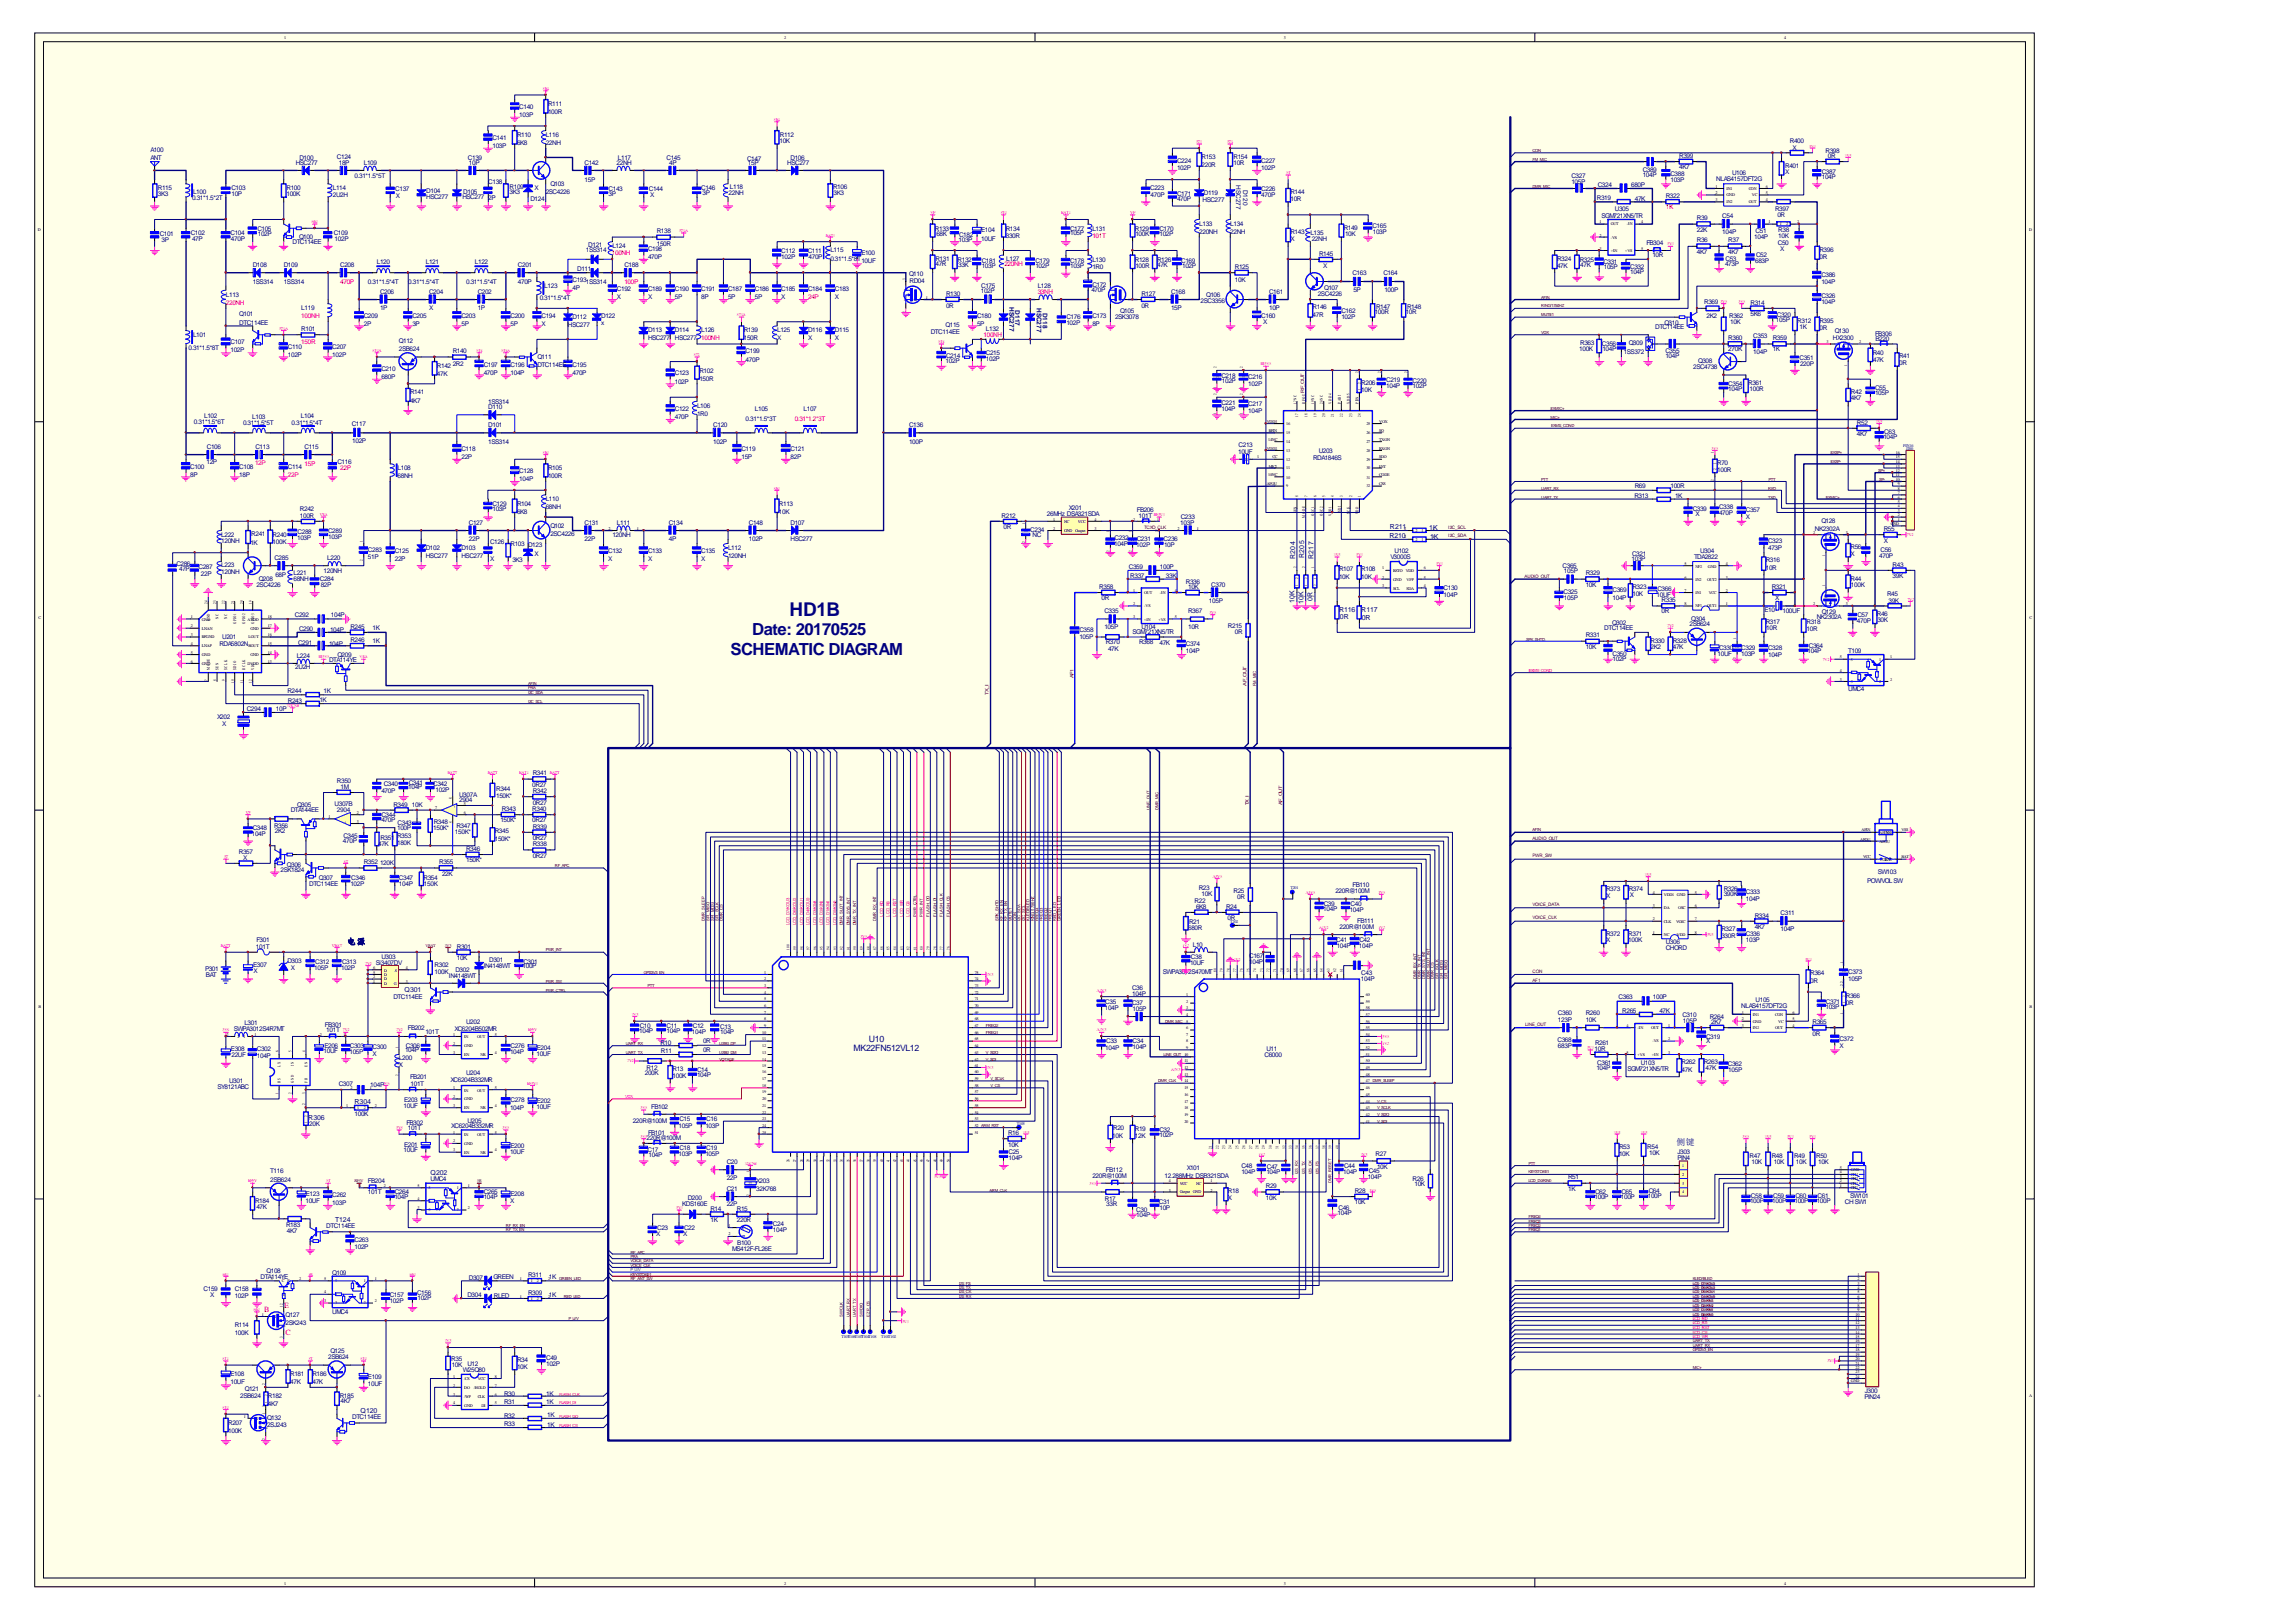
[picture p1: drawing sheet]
<svg xmlns="http://www.w3.org/2000/svg" width="420mm" height="297mm" viewBox="0 0 420 297" stroke-linecap="round" stroke-linejoin="round" font-family="sans-serif">
<defs><g id="words">
<text font-size="3.5" fill="#000080" x="144.4" y="112.6">HD1B</text>
<g font-size="3" fill="#000080">
<text x="133.6" y="119.7">SCHEMATIC DIAGRAM</text>
<text x="137.6" y="116.1">Date: 20170525</text>
</g>
<g font-size="1.6" fill="#000080">
<text x="63.5" y="172.8">电源</text>
<text x="158.9" y="190.5">U10</text>
<text x="156.1" y="192.3">MK22FN512VL12</text>
<text x="306.7" y="209.5">侧键</text>
</g>
<g font-size="1.4" fill="#f00">
<text x="52" y="239.3">E</text>
<text x="48.3" y="240">B</text>
<text x="52.2" y="244.1">C</text>
</g>
<g font-size="1.3" fill="#000080">
<text x="254.2" y="98.4">R210</text>
<text x="254.3" y="96.8">R211</text>
<text x="261.5" y="97">1K</text>
<text x="261.6" y="98.6">1K</text>
<text x="236.9" y="102.2" transform="rotate(-90 236.9 102.2)">R204</text>
<text x="238.6" y="102" transform="rotate(-90 238.6 102)">R205</text>
<text x="240.3" y="102.2" transform="rotate(-90 240.3 102.2)">R217</text>
<text x="236.8" y="110.3" transform="rotate(-90 236.8 110.3)">10K</text>
<text x="238.4" y="110.5" transform="rotate(-90 238.4 110.5)">10K</text>
<text x="240.1" y="109.9" transform="rotate(-90 240.1 109.9)">0R</text>
<text x="244.9" y="112">R116</text>
<text x="245.1" y="113.3">0R</text>
<text x="249" y="112">R117</text>
<text x="249.1" y="113.4">0R</text>
<text x="74" y="181.5">Q301</text>
<text x="64.9" y="201.9">R304</text>
<text x="56.4" y="204.8">R306</text>
<text x="78.7" y="214.9">Q202</text>
<text x="61.3" y="223.5">T124</text>
<text x="66" y="258.5">Q120</text>
</g>
<g font-size="1.2" fill="#000080">
<text x="95" y="20">C140</text>
<text x="95" y="21.4">103P</text>
<text x="100.2" y="19.4">R111</text>
<text x="100.2" y="20.8">100R</text>
<text x="27.5" y="27.9">A100</text>
<text x="27.5" y="29.3">ANT</text>
<text x="54.8" y="29.2">D100</text>
<text x="61.6" y="29.1">C124</text>
<text x="85.6" y="29.3">C139</text>
<text x="90.1" y="25.7">C141</text>
<text x="90.1" y="27.1">103P</text>
<text x="94.6" y="25.1">R110</text>
<text x="94.6" y="26.5">6K8</text>
<text x="99.8" y="25.1">L116</text>
<text x="99.8" y="26.5">22NH</text>
<text x="113" y="29.2">L117</text>
<text x="121.9" y="29.3">C145</text>
<text x="136.7" y="29.4">C147</text>
<text x="142.6" y="26.1">10K</text>
<text x="142.7" y="25.1">R112</text>
<text x="144.6" y="29.2">D106</text>
<text x="215.3" y="29.7">C224</text>
<text x="219.8" y="29.1">R153</text>
<text x="225.6" y="29.1">R154</text>
<text x="230.7" y="29.7">C227</text>
<text x="307.2" y="28.9">R399</text>
<text x="327.4" y="26.2">R400</text>
<text x="327.9" y="27.4">X</text>
<text x="333.9" y="28">R398</text>
<text x="334.3" y="29">0R</text>
<text x="28.9" y="34.7">R115</text>
<text x="28.9" y="35.8">3K3</text>
<text x="35.3" y="35.5">L100</text>
<text x="42.3" y="34.8">C103</text>
<text x="42.3" y="35.8">10P</text>
<text x="52.4" y="34.7">R100</text>
<text x="52.4" y="35.8">100K</text>
<text x="54.1" y="30.2">HSC277</text>
<text x="60.9" y="34.8">L114</text>
<text x="62" y="30.2">18P</text>
<text x="64.9" y="32.5">0.31*1.5*5T</text>
<text x="66.5" y="30.2">L109</text>
<text x="72.3" y="35">C137</text>
<text x="78" y="35.3">D104</text>
<text x="84.8" y="35.4">D105</text>
<text x="85.8" y="30.2">10P</text>
<text x="89.3" y="33.6">C138</text>
<text x="93.2" y="34.6">R109</text>
<text x="93.2" y="35.6">3K3</text>
<text x="97.8" y="34.7">X</text>
<text x="99.8" y="35.5">2SC4226</text>
<text x="100.7" y="34.1">Q103</text>
<text x="106.9" y="30.2">C142</text>
<text x="106.9" y="33.2">15P</text>
<text x="111.3" y="34.9">C143</text>
<text x="111.3" y="35.9">3P</text>
<text x="112.8" y="30.2">22NH</text>
<text x="118.7" y="35">C144</text>
<text x="122.4" y="30.2">4P</text>
<text x="128.3" y="34.8">C146</text>
<text x="128.5" y="35.7">3P</text>
<text x="133.3" y="35.7">22NH</text>
<text x="133.5" y="34.6">L118</text>
<text x="136.8" y="30.2">15P</text>
<text x="144" y="30.2">HSC277</text>
<text x="152.4" y="34.6">R106</text>
<text x="152.5" y="35.7">3K3</text>
<text x="210.4" y="34.8">C223</text>
<text x="210.5" y="36">470P</text>
<text x="215.3" y="35.8">C171</text>
<text x="215.3" y="31.2">102P</text>
<text x="219.8" y="30.6">220R</text>
<text x="220.2" y="35.7">D119</text>
<text x="225.6" y="30.2">10R</text>
<text x="226.1" y="33.9" transform="rotate(90 226.1 33.9)">HSC277</text>
<text x="227.4" y="34.7" transform="rotate(90 227.4 34.7)">D120</text>
<text x="230.7" y="34.9">C226</text>
<text x="230.7" y="31.2">102P</text>
<text x="236.1" y="35.5">R144</text>
<text x="287.4" y="32.5">C327</text>
<text x="287.4" y="33.6">105P</text>
<text x="292.3" y="34.1">C324</text>
<text x="298.4" y="34.2">680P</text>
<text x="300.5" y="31.4">C389</text>
<text x="300.5" y="32.4">104P</text>
<text x="305.6" y="32.2">C388</text>
<text x="305.6" y="33.3">103P</text>
<text x="307.2" y="31">4K7</text>
<text x="313.9" y="33.1">NLAS4157DFT2G</text>
<text x="316.8" y="31.9">U106</text>
<text x="326.6" y="30.7">R401</text>
<text x="326.6" y="31.8">X</text>
<text x="333.2" y="31.8">C387</text>
<text x="333.2" y="32.7">104P</text>
<text x="35.1" y="36.6">0.31*1.5*2T</text>
<text x="60.9" y="36.1">2U2H</text>
<text x="72.4" y="36.2">X</text>
<text x="78" y="36.3">HSC277</text>
<text x="84.6" y="36.4">HSC277</text>
<text x="89.3" y="36.6">2P</text>
<text x="97" y="36.7">D124</text>
<text x="119" y="36.1">X</text>
<text x="215.3" y="36.7">470P</text>
<text x="219.4" y="41.3">L133</text>
<text x="220" y="37">HSC277</text>
<text x="225" y="41.3">L134</text>
<text x="230.7" y="36.1">470P</text>
<text x="236.1" y="36.8">10R</text>
<text x="251" y="41.8">C165</text>
<text x="292.1" y="36.6">R319</text>
<text x="292.9" y="39.9">SGM721XN5/TR</text>
<text x="295.4" y="38.6">U305</text>
<text x="299" y="36.7">47K</text>
<text x="304.7" y="36.2">R322</text>
<text x="310.4" y="40.2">R39</text>
<text x="315" y="39.9">C54</text>
<text x="324.7" y="38.5">R397</text>
<text x="325.1" y="39.7">0R</text>
<text x="29.2" y="43.2">C101</text>
<text x="29.5" y="44.2">3P</text>
<text x="34.9" y="42.9">C102</text>
<text x="35.1" y="44">47P</text>
<text x="42.2" y="42.9">C104</text>
<text x="42.2" y="44">470P</text>
<text x="47.1" y="42.2">C105</text>
<text x="47.2" y="43.2">102P</text>
<text x="53.5" y="44.7">DTC114EE</text>
<text x="54.7" y="43.7">Q100</text>
<text x="61" y="43">C109</text>
<text x="61.2" y="44.1">102P</text>
<text x="107.2" y="46.2">1SS314</text>
<text x="107.6" y="45.1">D121</text>
<text x="112" y="45.4">L124</text>
<text x="118.5" y="46">C198</text>
<text x="118.5" y="47.4">470P</text>
<text x="120.1" y="42.7">R138</text>
<text x="120.1" y="45">150R</text>
<text x="142.9" y="46.3">C112</text>
<text x="142.9" y="47.3">102P</text>
<text x="147.7" y="46.3">C111</text>
<text x="147.9" y="47.4">470P</text>
<text x="151.9" y="46.2">L115</text>
<text x="151.9" y="47.7">0.31*1.5*8T</text>
<text x="157.6" y="46.6">E100</text>
<text x="171" y="42.2">R133</text>
<text x="171.1" y="47.8">R131</text>
<text x="171.3" y="43.2">68K</text>
<text x="175.2" y="47.9">R132</text>
<text x="175.3" y="44.2">103P</text>
<text x="175.4" y="43.3">C182</text>
<text x="179.5" y="42.5">E104</text>
<text x="179.5" y="44">10UF</text>
<text x="184" y="42.2">R134</text>
<text x="184" y="43.6">330R</text>
<text x="184.1" y="47.7">L127</text>
<text x="195.7" y="42.2">C177</text>
<text x="195.7" y="43">105P</text>
<text x="199.8" y="47.9">L130</text>
<text x="199.8" y="42.2">L131</text>
<text x="207.6" y="47.9">R128</text>
<text x="207.6" y="42.2">R129</text>
<text x="207.7" y="43.2">100K</text>
<text x="211.7" y="47.9">R126</text>
<text x="212.1" y="42.3">C170</text>
<text x="212.1" y="43.2">102P</text>
<text x="219.4" y="42.8">220NH</text>
<text x="225" y="42.8">22NH</text>
<text x="236.1" y="42.8">R143</text>
<text x="236.1" y="44.1">X</text>
<text x="239.7" y="42.9">L135</text>
<text x="239.9" y="44">22NH</text>
<text x="241.3" y="46.8">R145</text>
<text x="245.8" y="42">R149</text>
<text x="246" y="43.1">10K</text>
<text x="251.1" y="42.8">103P</text>
<text x="284.8" y="47.7">R324</text>
<text x="289" y="47.9">R325</text>
<text x="301.2" y="44.8">FB304</text>
<text x="302.3" y="47.1">10R</text>
<text x="310.4" y="42.3">22K</text>
<text x="310.4" y="44.3">R36</text>
<text x="310.4" y="46.4">4K7</text>
<text x="315" y="42.8">104P</text>
<text x="315.6" y="47.8">C53</text>
<text x="316.1" y="44.3">R37</text>
<text x="316.1" y="46.4">4K7</text>
<text x="320.9" y="43.7">104P</text>
<text x="321.1" y="42.6">C51</text>
<text x="321.2" y="47.1">C52</text>
<text x="325.2" y="44.8">C50</text>
<text x="325.3" y="42.4">R38</text>
<text x="325.3" y="43.4">10K</text>
<text x="325.6" y="46">X</text>
<text x="332.8" y="46.1">R396</text>
<text x="332.8" y="47.3">0R</text>
<text x="46.2" y="48.8">D108</text>
<text x="46.2" y="51.9">1SS314</text>
<text x="51.9" y="48.8">D109</text>
<text x="51.9" y="51.9">1SS314</text>
<text x="62.2" y="48.8">C208</text>
<text x="67.3" y="51.9">0.31*1.5*4T</text>
<text x="68.9" y="48.3">L120</text>
<text x="69.5" y="53.7">C206</text>
<text x="74.7" y="51.9">0.31*1.5*4T</text>
<text x="77.9" y="48.3">L121</text>
<text x="78.5" y="53.7">C204</text>
<text x="85.3" y="51.9">0.31*1.5*4T</text>
<text x="86.9" y="48.3">L122</text>
<text x="87.4" y="53.7">C202</text>
<text x="94.7" y="48.8">C201</text>
<text x="94.7" y="51.9">470P</text>
<text x="99.6" y="52.7">L123</text>
<text x="104.7" y="51.7">C1931SS314</text>
<text x="104.7" y="53.1">4P</text>
<text x="105.6" y="49.6">D111</text>
<text x="112.9" y="53.3">C192</text>
<text x="114.2" y="48.8">C188</text>
<text x="118.5" y="53.3">C189</text>
<text x="123.4" y="53.3">C190</text>
<text x="128.3" y="53.3">C191</text>
<text x="133.2" y="53.3">C187</text>
<text x="138.1" y="53.3">C186</text>
<text x="142.9" y="53.3">C185</text>
<text x="147.8" y="53.3">C184</text>
<text x="152.7" y="53.3">C183</text>
<text x="157.6" y="48.1">10UF</text>
<text x="166.3" y="50.6">Q110</text>
<text x="166.4" y="51.7">RD04</text>
<text x="171.1" y="48.7">47R</text>
<text x="175.3" y="48.9">33K</text>
<text x="179.4" y="53.6">102P</text>
<text x="179.5" y="52.7">C175</text>
<text x="179.6" y="48">C181</text>
<text x="179.6" y="49">103P</text>
<text x="189.4" y="48">C179</text>
<text x="189.4" y="49">102P</text>
<text x="189.8" y="52.8">L128</text>
<text x="195.7" y="48.1">C178</text>
<text x="195.7" y="49">103P</text>
<text x="199.6" y="53.4">470P</text>
<text x="199.8" y="52.4">C172</text>
<text x="199.8" y="49.3">1R0</text>
<text x="207.7" y="49">100R</text>
<text x="211.7" y="48.9">47K</text>
<text x="214.2" y="53.7">C168</text>
<text x="216.1" y="48.1">C169</text>
<text x="216.2" y="49">102P</text>
<text x="225.9" y="49.2">R125</text>
<text x="225.9" y="51.5">10K</text>
<text x="232.2" y="53.7">C161</text>
<text x="242.1" y="49">X</text>
<text x="242.2" y="53">Q107</text>
<text x="247.4" y="50.4">C163</text>
<text x="247.6" y="53.4">5P</text>
<text x="253.1" y="50.4">C164</text>
<text x="253.2" y="53.4">100P</text>
<text x="284.8" y="49">47K</text>
<text x="289.1" y="48.9">47K</text>
<text x="293.3" y="48.3">C331</text>
<text x="293.4" y="49.3">105P</text>
<text x="298.2" y="49.1">C332</text>
<text x="298.2" y="50.1">104P</text>
<text x="315.6" y="48.7">473P</text>
<text x="321.1" y="48.1">683P</text>
<text x="333.2" y="50.6">C386</text>
<text x="333.2" y="52">104P</text>
<text x="41.3" y="54.3">L113</text>
<text x="43.8" y="57.8">Q101</text>
<text x="43.8" y="59.5">DTC114EE</text>
<text x="55.1" y="56.7">L119</text>
<text x="66.5" y="58.2">C209</text>
<text x="66.5" y="59.6">2P</text>
<text x="69.5" y="56.7">1P</text>
<text x="75.4" y="58.2">C205</text>
<text x="75.4" y="59.6">3P</text>
<text x="78.5" y="56.7">X</text>
<text x="84.4" y="58.2">C203</text>
<text x="84.4" y="59.6">5P</text>
<text x="87.4" y="56.7">1P</text>
<text x="93.4" y="58.2">C200</text>
<text x="93.4" y="59.6">5P</text>
<text x="98.7" y="55">0.31*1.5*4T</text>
<text x="99.1" y="58.2">C194</text>
<text x="99.1" y="59.6">X</text>
<text x="103.9" y="59.9">HSC277</text>
<text x="104.7" y="58.3">D112</text>
<text x="110" y="58.2">D122</text>
<text x="110" y="59.5">x</text>
<text x="112.9" y="54.7">X</text>
<text x="118.5" y="54.7">X</text>
<text x="123.4" y="54.7">5P</text>
<text x="128.3" y="54.7">8P</text>
<text x="133.2" y="54.7">5P</text>
<text x="138.1" y="54.7">5P</text>
<text x="142.9" y="54.7">X</text>
<text x="152.7" y="54.7">X</text>
<text x="173" y="59.9">Q115</text>
<text x="173.1" y="54.1">R130</text>
<text x="173.1" y="56.3">0R</text>
<text x="178.7" y="58.2">C180</text>
<text x="178.7" y="59.6">5P</text>
<text x="184.7" y="56.1" transform="rotate(90 184.7 56.1)">HSC277</text>
<text x="185.7" y="56.7" transform="rotate(90 185.7 56.7)">D117</text>
<text x="189.7" y="56.3" transform="rotate(90 189.7 56.3)">HSC277</text>
<text x="190.8" y="57.2" transform="rotate(90 190.8 57.2)">D118</text>
<text x="195.1" y="58.3">C176</text>
<text x="195.1" y="59.4">102P</text>
<text x="199.8" y="58.2">C173</text>
<text x="199.8" y="59.6">8P</text>
<text x="204" y="58.3">2SK3078</text>
<text x="204.9" y="57.3">Q105</text>
<text x="208.8" y="54.1">R127</text>
<text x="208.8" y="56.3">0R</text>
<text x="214.2" y="56.7">15P</text>
<text x="219.6" y="55.5">2SC3356</text>
<text x="220.6" y="54.4">Q106</text>
<text x="230.7" y="58.1">C160</text>
<text x="231.1" y="59.3">X</text>
<text x="232.2" y="56.7">10P</text>
<text x="240.1" y="56.6">R146</text>
<text x="240.1" y="57.9">47R</text>
<text x="241" y="54.1">2SC4226</text>
<text x="245.4" y="57.2">C162</text>
<text x="245.4" y="58.4">102P</text>
<text x="251.5" y="57.5">100R</text>
<text x="251.7" y="56.6">R147</text>
<text x="257.1" y="57.5">10R</text>
<text x="257.4" y="56.6">R148</text>
<text x="304.5" y="59.4">Q310</text>
<text x="311.7" y="55.6">R369</text>
<text x="312.2" y="58.1">2K2</text>
<text x="316.3" y="58.1">R362</text>
<text x="316.5" y="59.2">10K</text>
<text x="320.2" y="55.7">R314</text>
<text x="320.2" y="57.8">5K6</text>
<text x="324.9" y="58.9">105P</text>
<text x="325" y="58">C320</text>
<text x="328.8" y="59.1">R312</text>
<text x="332.8" y="59">R395</text>
<text x="333.2" y="54.5">C326</text>
<text x="333.2" y="55.6">104P</text>
<text x="34.5" y="63.9">0.31*1.5*8T</text>
<text x="35.3" y="61.7">L101</text>
<text x="42.2" y="63">C107</text>
<text x="42.2" y="64.4">102P</text>
<text x="52.7" y="63.9">C110</text>
<text x="52.7" y="65.3">102P</text>
<text x="55.1" y="60.6">R101</text>
<text x="60.8" y="63.9">C207</text>
<text x="60.8" y="65.3">102P</text>
<text x="73" y="62.8">Q112</text>
<text x="73" y="64.2">2SB624</text>
<text x="82.8" y="64.6">R140</text>
<text x="98.3" y="65.7">Q111</text>
<text x="118.5" y="60.8">D113</text>
<text x="118.5" y="62.2">HSC277</text>
<text x="123.4" y="60.8">D114</text>
<text x="123.4" y="62.2">HSC277</text>
<text x="128.3" y="60.8">L126</text>
<text x="136.1" y="60.8">R139</text>
<text x="136.1" y="62.2">150R</text>
<text x="136.4" y="64.6">C199</text>
<text x="142.2" y="60.8">L125</text>
<text x="142.2" y="62.2">X</text>
<text x="147.8" y="60.8">D116</text>
<text x="147.8" y="62.2">X</text>
<text x="152.7" y="60.8">D115</text>
<text x="152.7" y="62.2">X</text>
<text x="170.3" y="61.1">DTC114EE</text>
<text x="173.1" y="65.5">C214</text>
<text x="180.3" y="60.5">L132</text>
<text x="180.3" y="65">C215</text>
<text x="180.3" y="66">102P</text>
<text x="288.9" y="64.2">100K</text>
<text x="289.1" y="63.1">R363</text>
<text x="293" y="63.3">C356</text>
<text x="293.1" y="64.2">104P</text>
<text x="297" y="64.7">1SS372</text>
<text x="297.9" y="63.2">Q309</text>
<text x="302.8" y="60.2">DTC114EE</text>
<text x="304.6" y="64.5">C355</text>
<text x="304.6" y="65.5">104P</text>
<text x="316.1" y="62.2">R360</text>
<text x="316.1" y="64.3">270K</text>
<text x="320.7" y="61.8">C353</text>
<text x="320.7" y="64.7">104P</text>
<text x="324.3" y="62.2">R359</text>
<text x="324.3" y="64.3">1K</text>
<text x="329.2" y="65.9">C351</text>
<text x="329.2" y="60.1">1K</text>
<text x="332.8" y="60.3">0R</text>
<text x="335.3" y="62.2">HX2300</text>
<text x="335.6" y="60.9">Q130</text>
<text x="342.6" y="65">R40</text>
<text x="343" y="61.4">FB306</text>
<text x="343.1" y="62.3">B220</text>
<text x="347.4" y="65.5">R41</text>
<text x="69.8" y="67.9">C210</text>
<text x="69.8" y="69.4">680P</text>
<text x="79.9" y="67.3">R142</text>
<text x="79.9" y="68.8">47K</text>
<text x="82.8" y="66.9">2R2</text>
<text x="88.5" y="67.1">C197</text>
<text x="88.5" y="68.5">470P</text>
<text x="93.4" y="67.1">C196</text>
<text x="93.4" y="68.5">104P</text>
<text x="98.3" y="67.2">DTC114EE</text>
<text x="104.7" y="67.1">C195</text>
<text x="104.7" y="68.5">470P</text>
<text x="123.4" y="68.7">C123</text>
<text x="123.4" y="70.2">102P</text>
<text x="127.9" y="68.2">R102</text>
<text x="127.9" y="69.6">150R</text>
<text x="136.4" y="66.1">470P</text>
<text x="173" y="66.4">102P</text>
<text x="223.4" y="69.1">C218</text>
<text x="223.5" y="70">102P</text>
<text x="228.3" y="69.4">C216</text>
<text x="228.3" y="70.6">102P</text>
<text x="249" y="70.4">R206</text>
<text x="249" y="71.7">10K</text>
<text x="253.6" y="69.9">C219</text>
<text x="253.6" y="70.9">104P</text>
<text x="258.4" y="70">C220</text>
<text x="258.4" y="71">102P</text>
<text x="309.7" y="67.6">2SC4738</text>
<text x="310.6" y="66.3">Q308</text>
<text x="316.1" y="70.5">C354</text>
<text x="316.1" y="71.5">104P</text>
<text x="319.8" y="70.5">R361</text>
<text x="320" y="71.6">100R</text>
<text x="329.3" y="67">220P</text>
<text x="342.6" y="66.1">47K</text>
<text x="343" y="71.4">C55</text>
<text x="347.4" y="66.8">0R</text>
<text x="35.5" y="77.6">0.31*1.5*6T</text>
<text x="37.3" y="76.4">L102</text>
<text x="44.4" y="77.7">0.31*1.5*5T</text>
<text x="46.1" y="76.6">L103</text>
<text x="53.3" y="77.7">0.31*1.5*4T</text>
<text x="55" y="76.5">L104</text>
<text x="64.3" y="78">C117</text>
<text x="75" y="72.2">R141</text>
<text x="75" y="73.7">4K7</text>
<text x="89.3" y="74.8">D110</text>
<text x="89.3" y="73.8">1SS314</text>
<text x="123.4" y="75.2">C122</text>
<text x="123.4" y="76.6">470P</text>
<text x="127.5" y="74.6">L106</text>
<text x="127.5" y="76.1">1R0</text>
<text x="136.4" y="77.1">0.31*1.5*3T</text>
<text x="138.1" y="75.1">L105</text>
<text x="147" y="75.1">L107</text>
<text x="223.4" y="74.1">C221</text>
<text x="223.4" y="75.2">104P</text>
<text x="228.3" y="74.2">C217</text>
<text x="228.3" y="75.5">104P</text>
<text x="338.6" y="72.1">R42</text>
<text x="338.6" y="73.1">4K7</text>
<text x="339.7" y="77.7">R52</text>
<text x="343" y="72.2">105P</text>
<text x="37.8" y="82.1">C106</text>
<text x="46.7" y="82.1">C113</text>
<text x="55.7" y="82.1">C115</text>
<text x="64.4" y="81">102P</text>
<text x="84.4" y="82.5">C118</text>
<text x="89.3" y="78.1">D101</text>
<text x="89.3" y="81.1">1SS314</text>
<text x="130.5" y="78.1">C120</text>
<text x="130.5" y="81.1">102P</text>
<text x="135.6" y="82.5">C119</text>
<text x="144.6" y="82.5">C121</text>
<text x="166.3" y="78.1">C136</text>
<text x="166.3" y="81.1">100P</text>
<text x="226.5" y="83">10UF</text>
<text x="226.6" y="81.8">C213</text>
<text x="241.2" y="82.9">U203</text>
<text x="339.7" y="79.8">4K7</text>
<text x="344.5" y="80.4">104P</text>
<text x="344.7" y="79.3">C63</text>
<text x="34.8" y="85.8">C100</text>
<text x="34.8" y="87.2">8P</text>
<text x="37.8" y="84.9">12P</text>
<text x="43.8" y="85.8">C108</text>
<text x="43.8" y="87.2">18P</text>
<text x="52.7" y="85.8">C114</text>
<text x="61.7" y="84.9">C116</text>
<text x="72.7" y="86">L108</text>
<text x="72.7" y="87.5">68NH</text>
<text x="84.4" y="84">22P</text>
<text x="95" y="86.5">C128</text>
<text x="95" y="88.1">104P</text>
<text x="100.2" y="86">R105</text>
<text x="100.2" y="87.5">100R</text>
<text x="135.6" y="84">15P</text>
<text x="144.6" y="84">82P</text>
<text x="240.2" y="84.2">RDA1846S</text>
<text x="299" y="89.3">R69</text>
<text x="305.6" y="89.3">100R</text>
<text x="314.1" y="85">R70</text>
<text x="314.1" y="86.3">100R</text>
<text x="54.9" y="93.5">R242</text>
<text x="54.9" y="94.7">100R</text>
<text x="85.8" y="95.9">C127</text>
<text x="90.1" y="92.5">C129</text>
<text x="90.1" y="93.5">103P</text>
<text x="94.6" y="92.5">R104</text>
<text x="94.6" y="94">6K8</text>
<text x="99.8" y="91.7">L110</text>
<text x="99.8" y="93.1">68NH</text>
<text x="106.9" y="95.9">C131</text>
<text x="112.9" y="95.9">L111</text>
<text x="122.3" y="95.9">C134</text>
<text x="137" y="95.9">C148</text>
<text x="142.5" y="92.5">R113</text>
<text x="142.5" y="94">10K</text>
<text x="144.6" y="95.9">D107</text>
<text x="183.2" y="94.7">R212</text>
<text x="191.5" y="94.3">26MHz DSA321SDA</text>
<text x="195.5" y="93.3">X201</text>
<text x="207.9" y="93.7">FB206</text>
<text x="208.3" y="94.7">101T</text>
<text x="216" y="94.9">C233</text>
<text x="299" y="91.1">R313</text>
<text x="306.4" y="91">1K</text>
<text x="309.6" y="93.4">C339</text>
<text x="310.1" y="94.4">X</text>
<text x="314.5" y="93.1">C338</text>
<text x="314.5" y="94.2">470P</text>
<text x="319.4" y="93.7">C357</text>
<text x="319.4" y="95">X</text>
<text x="333.2" y="95.7">Q128</text>
<text x="40.5" y="98.2">L222</text>
<text x="40.5" y="99.2">120NH</text>
<text x="45.8" y="99.7">1K</text>
<text x="46" y="98.1">R241</text>
<text x="49.9" y="98.1">R240</text>
<text x="49.9" y="99.6">100K</text>
<text x="54.4" y="98.7">103P</text>
<text x="54.4" y="97.6">C288</text>
<text x="60" y="97.6">C289</text>
<text x="60" y="98.6">103P</text>
<text x="67.3" y="101">C283</text>
<text x="72.2" y="101.2">C125</text>
<text x="77.9" y="100.6">D102</text>
<text x="84.4" y="100.6">D103</text>
<text x="85.8" y="99">22P</text>
<text x="89.7" y="99.6">C126</text>
<text x="93.4" y="99.8">R103 D123</text>
<text x="97.8" y="101.8">X</text>
<text x="100.7" y="96.5">Q102</text>
<text x="100.7" y="98.1">2SC4226</text>
<text x="106.9" y="99">22P</text>
<text x="111.3" y="101.2">C132</text>
<text x="112" y="98.2">120NH</text>
<text x="118.5" y="101.2">C133</text>
<text x="122.3" y="99">4P</text>
<text x="128.3" y="101.2">C135</text>
<text x="133.2" y="100.6">L112</text>
<text x="137" y="99">102P</text>
<text x="144.6" y="99">HSC277</text>
<text x="183.6" y="96.8">0R</text>
<text x="188.5" y="97.4">C234</text>
<text x="188.9" y="98.2">NC</text>
<text x="203.8" y="99.8">104P</text>
<text x="203.9" y="98.8">C232</text>
<text x="207.9" y="100.1">102P</text>
<text x="207.9" y="99">C231</text>
<text x="212.9" y="98.9">C236</text>
<text x="212.9" y="100">10P</text>
<text x="215.9" y="96">103P</text>
<text x="255.1" y="101.2">U102</text>
<text x="298.5" y="101.6">C321</text>
<text x="311" y="101.2">U304</text>
<text x="323.4" y="99.4">C323</text>
<text x="323.4" y="100.7">473P</text>
<text x="332" y="97.1">NK2302A</text>
<text x="338.5" y="100.4">R56</text>
<text x="338.5" y="101.8">X</text>
<text x="344" y="100.9">C56</text>
<text x="344.6" y="97.1">R55</text>
<text x="344.6" y="99.2">X</text>
<text x="32.3" y="103.5">C286</text>
<text x="32.8" y="104.5">47P</text>
<text x="36.3" y="104.2">C287</text>
<text x="36.7" y="105.4">22P</text>
<text x="40.5" y="103.7">L223</text>
<text x="40.5" y="105">120NH</text>
<text x="46.9" y="107.5">2SC4226</text>
<text x="47.3" y="106.2">Q208</text>
<text x="50.2" y="102.4">C285</text>
<text x="50.4" y="105.5">68P</text>
<text x="53.7" y="105.1">L221</text>
<text x="53.7" y="106.3">68NH</text>
<text x="58.5" y="106.2">C284</text>
<text x="58.7" y="107.5">82P</text>
<text x="59.2" y="104.7">120NH</text>
<text x="59.9" y="102.4">L220</text>
<text x="67.3" y="102.3">51P</text>
<text x="72.2" y="102.6">22P</text>
<text x="77.9" y="102.1">HSC277</text>
<text x="84.4" y="102.1">HSC277</text>
<text x="89.7" y="102.6">X</text>
<text x="93.7" y="102.9">3K3</text>
<text x="111.3" y="102.6">X</text>
<text x="118.5" y="102.6">X</text>
<text x="128.3" y="102.6">X</text>
<text x="133.2" y="102.1">120NH</text>
<text x="201.1" y="107.7">R358</text>
<text x="206.5" y="104.1">C359</text>
<text x="206.8" y="105.7">R337</text>
<text x="212.2" y="104.2">100P</text>
<text x="213.3" y="105.8">33K</text>
<text x="216.9" y="106.9">R336</text>
<text x="217.3" y="107.8">10K</text>
<text x="221.6" y="107.3">C370</text>
<text x="244.9" y="104.5">R107</text>
<text x="244.9" y="105.8">10K</text>
<text x="249" y="104.5">R108</text>
<text x="249" y="105.8">10K</text>
<text x="254.3" y="102.2">V3000S</text>
<text x="264.1" y="108">C130</text>
<text x="285.8" y="103.9">C365</text>
<text x="286.1" y="104.8">105P</text>
<text x="290.1" y="105.3">R329</text>
<text x="290.1" y="107.4">10K</text>
<text x="298.4" y="102.5">103P</text>
<text x="298.6" y="107.8">R323</text>
<text x="309.9" y="102.3">TDA2822</text>
<text x="323" y="102.9">R316</text>
<text x="323" y="104.2">10R</text>
<text x="324.1" y="107.7">R321</text>
<text x="338.5" y="106.2">R44</text>
<text x="338.6" y="107.3">100K</text>
<text x="343.7" y="102">470P</text>
<text x="346.2" y="103.6">R43</text>
<text x="346.2" y="105.8">39K</text>
<text x="53.9" y="112.8">C292</text>
<text x="60.5" y="112.8">104P</text>
<text x="201.5" y="109.8">0R</text>
<text x="202" y="112.2">C335</text>
<text x="217.3" y="112.2">R367</text>
<text x="221.1" y="110.3">105P</text>
<text x="264.1" y="109.2">104P</text>
<text x="286" y="108.6">C325</text>
<text x="286.1" y="109.7">105P</text>
<text x="295" y="108.3">C369</text>
<text x="295" y="109.7">104P</text>
<text x="298.6" y="109.1">10K</text>
<text x="303" y="109.1">10UF</text>
<text x="303.2" y="108.1">C366</text>
<text x="304" y="110.2">R335</text>
<text x="304" y="112.2">0R</text>
<text x="309.4" y="113.6">Q304</text>
<text x="322.7" y="111.9">E10</text>
<text x="324.7" y="109.8">X</text>
<text x="326.1" y="112.1">100UF</text>
<text x="332.3" y="113.2">NK2302A</text>
<text x="333.2" y="112.4">Q129</text>
<text x="339.7" y="114">470P</text>
<text x="339.8" y="112.8">C57</text>
<text x="343.3" y="112.6">R46</text>
<text x="343.4" y="113.8">30K</text>
<text x="345.2" y="109.1">R45</text>
<text x="345.4" y="110.3">39K</text>
<text x="40.1" y="118.2">RDA5802N</text>
<text x="40.6" y="116.9">U201</text>
<text x="54.5" y="118">C291</text>
<text x="54.7" y="115.3">C290</text>
<text x="60.2" y="118.1">104P</text>
<text x="60.4" y="115.6">104P</text>
<text x="64.1" y="115">R245</text>
<text x="64.1" y="117.4">R246</text>
<text x="68.2" y="115.2">1K</text>
<text x="68.2" y="117.7">1K</text>
<text x="197.4" y="115.7">C358</text>
<text x="197.4" y="116.9">105P</text>
<text x="202" y="115.1">105P</text>
<text x="202.3" y="117.9">R370</text>
<text x="202.7" y="119.1">47K</text>
<text x="207.2" y="115.9">SGM721XN5/TR</text>
<text x="208.4" y="117.9">R368</text>
<text x="208.8" y="115">U104</text>
<text x="212.1" y="118">47K</text>
<text x="216.9" y="118.1">C374</text>
<text x="216.9" y="119.4">104P</text>
<text x="217.3" y="115.1">10R</text>
<text x="224.6" y="114.8">R215</text>
<text x="225.9" y="115.9">0R</text>
<text x="290.1" y="116.6">R331</text>
<text x="290.1" y="118.7">10K</text>
<text x="293.5" y="115.2">DTC114EE</text>
<text x="294.9" y="114.3">Q302</text>
<text x="295" y="119.9">C350</text>
<text x="301.9" y="117.5">R330</text>
<text x="301.9" y="118.8">2K2</text>
<text x="306" y="117.5">R328</text>
<text x="306" y="118.8">47K</text>
<text x="309" y="114.6">2SB624</text>
<text x="314.2" y="119.9">10UF</text>
<text x="314.5" y="118.9">C330</text>
<text x="318.5" y="118.9">C329</text>
<text x="318.5" y="119.9">103P</text>
<text x="323" y="114.2">R317</text>
<text x="323.1" y="115.2">10R</text>
<text x="323.4" y="118.9">C328</text>
<text x="330.5" y="114.2">R318</text>
<text x="330.5" y="115.4">10R</text>
<text x="330.6" y="119.4">104P</text>
<text x="330.9" y="118.5">C364</text>
<text x="338.1" y="119.5">T109</text>
<text x="54" y="122.4">2U2H</text>
<text x="54.3" y="120.4">L224</text>
<text x="60.2" y="121.1">DTA114YE</text>
<text x="61.7" y="120.2">Q209</text>
<text x="295" y="120.8">102P</text>
<text x="323.4" y="120.2">104P</text>
<text x="39.7" y="131.6">X202</text>
<text x="45.1" y="130.1">C294</text>
<text x="50.5" y="130.1">10P</text>
<text x="52.6" y="126.8">R244</text>
<text x="52.7" y="128.5">R243</text>
<text x="58.4" y="128.5">1K</text>
<text x="59.2" y="126.8">1K</text>
<text x="338.1" y="126.4">UMC4</text>
<text x="40.6" y="132.9">X</text>
<text x="61.6" y="143.2">R350</text>
<text x="70.2" y="143.7">C340</text>
<text x="74.8" y="143.5">C341</text>
<text x="79.2" y="143.8">C342</text>
<text x="97.5" y="141.8">R341</text>
<text x="53.2" y="148.6">DTA144EE</text>
<text x="54.4" y="147.7">Q305</text>
<text x="61.2" y="147.4">U307B</text>
<text x="61.6" y="148.4">2904</text>
<text x="62.3" y="144.3">1M</text>
<text x="69.8" y="149.4">C344</text>
<text x="69.8" y="145">470P</text>
<text x="72" y="147.6">R349</text>
<text x="74.7" y="144.4">104P</text>
<text x="75.4" y="147.6">10K</text>
<text x="79.7" y="144.8">102P</text>
<text x="84" y="145.8">U307A</text>
<text x="84" y="146.7">2904</text>
<text x="90.8" y="144.6">R344</text>
<text x="90.8" y="145.9">150K*</text>
<text x="91.8" y="148.3">R343</text>
<text x="97.4" y="144">0R27</text>
<text x="97.4" y="148.4">R340</text>
<text x="97.5" y="145">R342</text>
<text x="97.5" y="147.2">0R27</text>
<text x="46.1" y="152.9">104P</text>
<text x="46.2" y="151.9">C348</text>
<text x="50.1" y="151.5">R356</text>
<text x="50.3" y="152.3">2K2</text>
<text x="62.7" y="154.3">470P</text>
<text x="62.8" y="153.3">C345</text>
<text x="69.2" y="154.8">47K</text>
<text x="69.6" y="153.6">R351</text>
<text x="69.8" y="150.3">470P</text>
<text x="72.6" y="153.3">R353</text>
<text x="72.6" y="154.5">180K</text>
<text x="72.6" y="151.9">100P</text>
<text x="72.7" y="150.9">C343</text>
<text x="79.2" y="151.7">150K*</text>
<text x="79.3" y="150.7">R348</text>
<text x="83.2" y="152.5">150K*</text>
<text x="83.5" y="151.5">R347</text>
<text x="85.3" y="155.6">R346</text>
<text x="90.5" y="152.4">R345</text>
<text x="90.5" y="153.8">150K*</text>
<text x="91.5" y="150.4">150K*</text>
<text x="97.4" y="150.3">0R27</text>
<text x="97.5" y="154.8">R338</text>
<text x="97.5" y="151.6">R339</text>
<text x="97.5" y="153.7">0R27</text>
<text x="43.7" y="156.1">R357</text>
<text x="44.4" y="157.2">X</text>
<text x="51.3" y="159.5">2SK1824</text>
<text x="52.5" y="158.5">Q306</text>
<text x="58.3" y="161.1">Q307</text>
<text x="64.3" y="161">C346</text>
<text x="66.5" y="158.1">R352</text>
<text x="69.5" y="158.2">120K</text>
<text x="73" y="161.1">C347</text>
<text x="77.5" y="160.9">R354</text>
<text x="80.3" y="158.1">R355</text>
<text x="80.9" y="160.3">22K</text>
<text x="85.3" y="157.7">150K*</text>
<text x="97.5" y="156.9">0R27</text>
<text x="341.5" y="161.5">POW/VOLSW</text>
<text x="343.5" y="159.9">SW103</text>
<text x="56.6" y="162.2">DTC114EE</text>
<text x="64.1" y="162.1">102P</text>
<text x="73" y="162.1">104P</text>
<text x="77.6" y="162.1">150K</text>
<text x="218.5" y="165.1">R22</text>
<text x="218.8" y="166.2">6K8</text>
<text x="219.3" y="162.8">R23</text>
<text x="219.8" y="163.8">10K</text>
<text x="224.3" y="166.2">R24</text>
<text x="225.6" y="163.4">R25</text>
<text x="226.3" y="164.5">0R</text>
<text x="242.1" y="166.7">104P</text>
<text x="242.1" y="165.7">C39</text>
<text x="244.3" y="163.4">220R@100M</text>
<text x="246.9" y="166.8">104P</text>
<text x="247.1" y="165.7">C40</text>
<text x="247.4" y="162.3">FB110</text>
<text x="293.8" y="163">R373</text>
<text x="293.8" y="164.3">X</text>
<text x="297.9" y="162.9">R374</text>
<text x="298.1" y="164">X</text>
<text x="315.3" y="162.9">R326</text>
<text x="315.3" y="163.9">390K</text>
<text x="319.4" y="163.6">C333</text>
<text x="319.4" y="164.9">104P</text>
<text x="321" y="167.8">R334</text>
<text x="325.7" y="167.4">C311</text>
<text x="46.8" y="173.5">101T</text>
<text x="46.9" y="172.3">F301</text>
<text x="83.6" y="173.5">R301</text>
<text x="217.3" y="170">680R</text>
<text x="217.5" y="169">R21</text>
<text x="218.2" y="173.2">L10</text>
<text x="224.5" y="168.2">0R</text>
<text x="244.4" y="172.3">C41</text>
<text x="244.5" y="173.4">104P</text>
<text x="245" y="169.9">220R@100M</text>
<text x="248.2" y="168.8">FB111</text>
<text x="248.6" y="173.3">104P</text>
<text x="248.7" y="172.3">C42</text>
<text x="293.8" y="171.1">R372</text>
<text x="293.8" y="172.4">X</text>
<text x="297.9" y="171.1">R371</text>
<text x="297.9" y="172.4">100K</text>
<text x="304.7" y="172.6">U306</text>
<text x="304.7" y="173.8">CHORD</text>
<text x="314.9" y="170.3">R327</text>
<text x="314.9" y="171.6">330R</text>
<text x="319.4" y="171.3">C336</text>
<text x="319.4" y="172.2">103P</text>
<text x="321" y="169.9">4K7</text>
<text x="325.7" y="170.3">104P</text>
<text x="37.5" y="177.6">P301</text>
<text x="37.7" y="178.7">BAT</text>
<text x="46.3" y="176.9">E307</text>
<text x="46.4" y="177.9">X</text>
<text x="52.6" y="176.1">D303</text>
<text x="53.2" y="177.5">X</text>
<text x="57.5" y="177.4">105P</text>
<text x="57.7" y="176.3">C312</text>
<text x="62.4" y="177.4">102P</text>
<text x="62.6" y="176.3">C313</text>
<text x="68.7" y="176.5">Si3407DV</text>
<text x="69.8" y="175.4">U303</text>
<text x="79.5" y="177">R302</text>
<text x="79.5" y="178.1">100K</text>
<text x="82.1" y="178.8">IN4148WT</text>
<text x="83.3" y="177.8">D302</text>
<text x="83.6" y="175.6">10K</text>
<text x="88.5" y="177.1">IN4148WT</text>
<text x="89.5" y="176">D301</text>
<text x="95.6" y="177.1">100P</text>
<text x="95.8" y="176.3">C301</text>
<text x="212.7" y="178.2">SWPA3012S470MT</text>
<text x="217.7" y="176.5">10UF</text>
<text x="217.8" y="175.4">C38</text>
<text x="228.5" y="175.2">C167</text>
<text x="228.5" y="176.3">104P</text>
<text x="248.9" y="179.5">104P</text>
<text x="249" y="178.4">C43</text>
<text x="331.1" y="178.4">R364</text>
<text x="331.1" y="179.8">0R</text>
<text x="338.1" y="178.2">C373</text>
<text x="338.1" y="179.5">105P</text>
<text x="72" y="182.6">DTC114EE</text>
<text x="202.1" y="184.8">104P</text>
<text x="202.2" y="183.6">C35</text>
<text x="207.1" y="181">C36</text>
<text x="207.1" y="182.1">104P</text>
<text x="207.1" y="183.9">C37</text>
<text x="207.2" y="185">105P</text>
<text x="285" y="185.7">C360</text>
<text x="290.1" y="185.7">R260</text>
<text x="296.1" y="182.6">C363</text>
<text x="296.8" y="185.3">R265</text>
<text x="302.3" y="182.8">100P</text>
<text x="303.5" y="185.3">47K</text>
<text x="318.5" y="184.3">NLAS4157DFT2G</text>
<text x="321.1" y="183.3">U105</text>
<text x="333.9" y="184.5">103P</text>
<text x="334" y="183.7">C371</text>
<text x="337.7" y="182.5">R366</text>
<text x="337.7" y="183.8">0R</text>
<text x="42.8" y="188.6">SWPA3012S4R7MT</text>
<text x="44.7" y="187.6">L301</text>
<text x="59.4" y="191.6">E206</text>
<text x="59.4" y="187.8">FB301</text>
<text x="59.7" y="188.8">101T</text>
<text x="64" y="191.7">C303</text>
<text x="68.2" y="191.9">C300</text>
<text x="74.3" y="191.6">C306</text>
<text x="74.6" y="188.4">FB202</text>
<text x="77.8" y="189.1">101T</text>
<text x="83.1" y="188.6">XC6204B502MR</text>
<text x="85.3" y="187.3">U202</text>
<text x="93.4" y="191.7">C276</text>
<text x="116.9" y="189">104P</text>
<text x="117" y="188.1">C10</text>
<text x="120.8" y="191.1">R10</text>
<text x="121.9" y="188.1">C11</text>
<text x="121.9" y="188.9">104P</text>
<text x="126.6" y="189.2">104P</text>
<text x="126.7" y="188.1">C12</text>
<text x="128.6" y="190.9">0R</text>
<text x="131.7" y="188.2">C13</text>
<text x="131.7" y="189.2">104P</text>
<text x="202.4" y="190.9">C33</text>
<text x="207.2" y="190.9">C34</text>
<text x="207.2" y="192">104P</text>
<text x="284.9" y="190.7">C368</text>
<text x="285" y="191.7">683P</text>
<text x="285" y="187">123P</text>
<text x="290.1" y="187">10K</text>
<text x="291.8" y="191.2">R261</text>
<text x="307.8" y="186">C310</text>
<text x="307.8" y="187">105P</text>
<text x="312.1" y="190">C319</text>
<text x="312.1" y="190.9">X</text>
<text x="312.8" y="186.5">R264</text>
<text x="313" y="187.4">2K7</text>
<text x="331.6" y="187.3">R365</text>
<text x="331.6" y="189.4">0R</text>
<text x="336.5" y="190.3">C372</text>
<text x="336.5" y="191.7">X</text>
<text x="42.2" y="192.3">E308</text>
<text x="42.3" y="193.3">22UF</text>
<text x="47" y="192.3">C302</text>
<text x="47" y="193.5">104P</text>
<text x="59.2" y="192.6">10UF</text>
<text x="63.9" y="192.7">105P</text>
<text x="68.2" y="193.1">X</text>
<text x="73" y="193.9">L200</text>
<text x="73" y="195.2">X</text>
<text x="74.1" y="192.5">104P</text>
<text x="75" y="197.4">FB201</text>
<text x="82.4" y="197.9">XC6204B332MR</text>
<text x="85.3" y="196.6">U204</text>
<text x="93.3" y="192.8">104P</text>
<text x="98.1" y="193.1">10UF</text>
<text x="98.2" y="192">E204</text>
<text x="117.9" y="196.7">200K</text>
<text x="118.3" y="195.7">R12</text>
<text x="120.9" y="192.6">R11</text>
<text x="123" y="195.9">R13</text>
<text x="123" y="197.2">100K</text>
<text x="127.5" y="196.1">C14</text>
<text x="127.5" y="196.9">104P</text>
<text x="128.6" y="192.4">0R</text>
<text x="202.2" y="192">104P</text>
<text x="231.3" y="193.4">C6000</text>
<text x="231.6" y="192.3">U11</text>
<text x="291.7" y="192.2">10R</text>
<text x="292" y="195.8">104P</text>
<text x="292.2" y="194.8">C361</text>
<text x="297.7" y="195.9">SGM721XN5/TR</text>
<text x="300.1" y="194.8">U103</text>
<text x="307.6" y="194.7">R262</text>
<text x="307.6" y="196">47K</text>
<text x="311.7" y="194.7">R263</text>
<text x="312" y="195.8">47K</text>
<text x="316.1" y="195">C362</text>
<text x="316.1" y="196">105P</text>
<text x="39.8" y="199.2">SY8121ABC</text>
<text x="41.9" y="198.1">U301</text>
<text x="62" y="198.7">C307</text>
<text x="67.7" y="198.9">104P</text>
<text x="73.8" y="202.7">10UF</text>
<text x="73.9" y="201.6">E203</text>
<text x="75.1" y="198.6">101T</text>
<text x="93.3" y="203">104P</text>
<text x="93.4" y="201.6">C278</text>
<text x="98.1" y="202.9">10UF</text>
<text x="98.2" y="201.8">E202</text>
<text x="119.1" y="202.8">FB102</text>
<text x="56.6" y="205.9">20K</text>
<text x="64.9" y="204.1">100K</text>
<text x="73.9" y="209.7">E201</text>
<text x="74.3" y="205.8">FB302</text>
<text x="74.6" y="206.8">101T</text>
<text x="82.5" y="206.3">XC6204B332MR</text>
<text x="85.5" y="205.3">U205</text>
<text x="93.4" y="209.9">E200</text>
<text x="115.7" y="205.3">220R@100M</text>
<text x="118.3" y="208.5">220R@100M</text>
<text x="118.5" y="207.5">FB101</text>
<text x="124.1" y="206.3">105P</text>
<text x="124.3" y="205.1">C15</text>
<text x="129" y="206.3">103P</text>
<text x="129.2" y="205.1">C16</text>
<text x="184.4" y="207.6">R16</text>
<text x="184.4" y="209.7">10K</text>
<text x="203.5" y="208.2">10K</text>
<text x="203.6" y="206.7">R20</text>
<text x="207.6" y="206.9">R19</text>
<text x="207.6" y="208.2">12K</text>
<text x="212.1" y="207">C32</text>
<text x="212.1" y="208">102P</text>
<text x="49.4" y="214.6">T116</text>
<text x="73.8" y="210.7">10UF</text>
<text x="78.7" y="216">UMC4</text>
<text x="93.3" y="211">10UF</text>
<text x="118.4" y="210.7">C17</text>
<text x="118.6" y="211.6">104P</text>
<text x="124.1" y="211.5">103P</text>
<text x="124.3" y="210.3">C18</text>
<text x="129" y="211.5">105P</text>
<text x="129.2" y="210.3">C19</text>
<text x="132.9" y="212.9">C20</text>
<text x="132.9" y="215.8">22P</text>
<text x="184.5" y="211.2">C25</text>
<text x="184.5" y="212.2">104P</text>
<text x="199.8" y="215.4">220R@100M</text>
<text x="202.3" y="214.4">FB112</text>
<text x="213" y="215.4">12.288MHz DSB321SDA</text>
<text x="217.1" y="214.1">X101</text>
<text x="227.1" y="213.7">C48</text>
<text x="227.1" y="214.7">104P</text>
<text x="231.6" y="214.7">104P</text>
<text x="231.7" y="213.8">C47</text>
<text x="245.7" y="214.7">104P</text>
<text x="245.9" y="213.6">C44</text>
<text x="250.2" y="215.7">104P</text>
<text x="250.4" y="214.6">C45</text>
<text x="251.6" y="211.5">R27</text>
<text x="251.9" y="213.8">10K</text>
<text x="258.4" y="216">R26</text>
<text x="286.9" y="215.7">R51</text>
<text x="296.2" y="210.2">R53</text>
<text x="296.2" y="211.4">10K</text>
<text x="301.3" y="210.2">R54</text>
<text x="301.7" y="211.3">10K</text>
<text x="306.8" y="211.1">J303</text>
<text x="306.8" y="212.2">PIN4</text>
<text x="320" y="211.9">R47</text>
<text x="320.4" y="213">10K</text>
<text x="324.1" y="211.9">R48</text>
<text x="324.4" y="213">10K</text>
<text x="328.2" y="211.9">R49</text>
<text x="328.5" y="213">10K</text>
<text x="332.2" y="211.9">R50</text>
<text x="332.6" y="213">10K</text>
<text x="46.7" y="220">R184</text>
<text x="46.9" y="221.1">47K</text>
<text x="49.4" y="216.2">2SB624</text>
<text x="55.9" y="220">10UF</text>
<text x="56" y="218.8">E123</text>
<text x="60.8" y="219">C262</text>
<text x="60.8" y="220.4">103P</text>
<text x="67.3" y="216.4">FB204</text>
<text x="67.3" y="218.5">101T</text>
<text x="72.1" y="219.4">104P</text>
<text x="72.2" y="218.4">C264</text>
<text x="88.5" y="218.4">C265</text>
<text x="88.5" y="219.3">104P</text>
<text x="93.3" y="220">X</text>
<text x="93.4" y="218.8">E208</text>
<text x="124.8" y="220.6">KDS160E</text>
<text x="125.8" y="219.6">D200</text>
<text x="130" y="221.4">R14</text>
<text x="132.9" y="217.8">C21</text>
<text x="132.9" y="220.7">22P</text>
<text x="134.8" y="221.4">R15</text>
<text x="138.3" y="216.4">X203</text>
<text x="138.3" y="217.8">32K768</text>
<text x="202.1" y="219.6">R17</text>
<text x="202.4" y="220.6">33R</text>
<text x="207.9" y="221.7">C30</text>
<text x="212" y="220.3">C31</text>
<text x="212.1" y="221.2">10P</text>
<text x="224.6" y="218.3">R18</text>
<text x="224.6" y="219.6">X</text>
<text x="231.6" y="217.4">R29</text>
<text x="231.6" y="219.5">10K</text>
<text x="244.9" y="221.2">C46</text>
<text x="247.8" y="218.2">R28</text>
<text x="247.8" y="220.3">10K</text>
<text x="258.7" y="217">10K</text>
<text x="286.9" y="217.9">1K</text>
<text x="291.7" y="219.4">100P</text>
<text x="291.8" y="218.4">C62</text>
<text x="296.5" y="219.4">100P</text>
<text x="296.6" y="218.4">C65</text>
<text x="301.4" y="219.2">100P</text>
<text x="301.6" y="218.3">C64</text>
<text x="320.1" y="220.1">100P</text>
<text x="320.3" y="219">C58</text>
<text x="324.2" y="220.1">100P</text>
<text x="324.4" y="219">C59</text>
<text x="328.3" y="220.1">100P</text>
<text x="328.4" y="219">C60</text>
<text x="332.3" y="220.1">100P</text>
<text x="332.5" y="219">C61</text>
<text x="337.5" y="220.1">CHSW1</text>
<text x="338.4" y="219.1">SW101</text>
<text x="52.3" y="224.4">R183</text>
<text x="52.5" y="225.6">4K7</text>
<text x="59.7" y="224.6">DTC114EE</text>
<text x="64.9" y="227.1">C263</text>
<text x="120.1" y="226.2">X</text>
<text x="120.2" y="225">C23</text>
<text x="125" y="226.2">X</text>
<text x="125.1" y="225">C22</text>
<text x="130" y="223.5">1K</text>
<text x="134.8" y="223.5">220R</text>
<text x="134.9" y="227.8">B100</text>
<text x="141.4" y="224.2">C24</text>
<text x="141.4" y="225.3">104P</text>
<text x="207.9" y="222.5">104P</text>
<text x="244.7" y="222.3">104P</text>
<text x="48.8" y="232.8">Q108</text>
<text x="60.8" y="233.2">Q109</text>
<text x="64.9" y="228.5">102P</text>
<text x="96.6" y="233.6">R311</text>
<text x="100.4" y="233.9">1K</text>
<text x="133.9" y="228.9">MS412F-FL26E</text>
<text x="37.3" y="236.1">C159</text>
<text x="38.4" y="237.3">X</text>
<text x="42.9" y="236.1">C158</text>
<text x="42.9" y="237.5">102P</text>
<text x="47.7" y="234">DTA114YE</text>
<text x="71.3" y="237.3">C157</text>
<text x="71.3" y="238.3">102P</text>
<text x="76.3" y="236.9">C156</text>
<text x="76.4" y="237.8">102P</text>
<text x="85.5" y="237.3">D304</text>
<text x="85.8" y="234.2">D307</text>
<text x="90.3" y="234">GREEN</text>
<text x="90.3" y="237.3">RLED</text>
<text x="96.6" y="236.8">R309</text>
<text x="100.4" y="237.3">1K</text>
<text x="42.9" y="242.8">R114</text>
<text x="42.9" y="244.3">100K</text>
<text x="52.2" y="241">Q127</text>
<text x="52.2" y="242.3">2SK243</text>
<text x="60.8" y="240.4">UMC4</text>
<text x="42.2" y="251.7">E108</text>
<text x="53.1" y="251.7">R181</text>
<text x="57.1" y="251.7">R186</text>
<text x="60" y="248.6">2SB624</text>
<text x="60.5" y="247.4">Q125</text>
<text x="82.5" y="249">R35</text>
<text x="82.6" y="250.1">10K</text>
<text x="84.7" y="250.9">W25Q80</text>
<text x="85.5" y="249.9">U12</text>
<text x="94.6" y="249.1">R34</text>
<text x="94.6" y="250.4">10K</text>
<text x="99.9" y="248.8">C49</text>
<text x="99.9" y="250">102P</text>
<text x="42.2" y="253.2">10UF</text>
<text x="43.9" y="255.6">2SB624</text>
<text x="44.8" y="254.5">Q121</text>
<text x="49" y="255.8">R182</text>
<text x="49" y="257.2">4K7</text>
<text x="53.1" y="253.2">47K</text>
<text x="57.1" y="253.2">47K</text>
<text x="62.1" y="255.6">R185</text>
<text x="62.3" y="256.6">4K7</text>
<text x="67.3" y="252.2">E109</text>
<text x="67.3" y="253.6">10UF</text>
<text x="92.2" y="256.8">R31</text>
<text x="92.2" y="255.3">R30</text>
<text x="99.9" y="256.9">1K</text>
<text x="99.9" y="255.3">1K</text>
<text x="341" y="256">PIN24</text>
<text x="341.1" y="254.9">J300</text>
<text x="41.7" y="260.6">R207</text>
<text x="41.7" y="262.1">100K</text>
<text x="48.9" y="259.7">Q132</text>
<text x="48.9" y="261">2SJ243</text>
<text x="64.4" y="259.6">DTC114EE</text>
<text x="92.2" y="260.8">R33</text>
<text x="92.2" y="259.3">R32</text>
<text x="100.1" y="261">1K</text>
<text x="100.1" y="259.3">1K</text>
</g>
<g font-size="1.2" fill="#f00">
<text x="304.7" y="38.3">1K</text>
<text x="111.9" y="46.7">100NH</text>
<text x="199.8" y="43.6">101T</text>
<text x="62.2" y="51.9">470P</text>
<text x="114.2" y="51.9">100P</text>
<text x="183.7" y="48.7">220NH</text>
<text x="189.8" y="53.9">33NH</text>
<text x="41.3" y="55.8">220NH</text>
<text x="55.1" y="58.2">100NH</text>
<text x="147.8" y="54.7">24P</text>
<text x="55.1" y="62.8">150R</text>
<text x="128.3" y="62.2">100NH</text>
<text x="179.9" y="61.7">100NH</text>
<text x="145.4" y="77.1">0.31*1.2*3T</text>
<text x="46.7" y="85.1">12P</text>
<text x="52.7" y="87.2">22P</text>
<text x="55.7" y="85.2">15P</text>
<text x="62.2" y="86">22P</text>
</g>
<g font-size=".8">
<text x="52" y="7.1">1</text>
<text x="143.4" y="7.1">2</text>
<text x="234.9" y="7.1">3</text>
<text x="326.4" y="7.1">4</text>
<text x="313.8" y="34.3">1</text>
<text x="313.8" y="35.6">2</text>
<text x="315.8" y="34.7">IN1</text>
<text x="315.8" y="35.9">GND</text>
<text x="319.9" y="34.7">CON</text>
<text x="320.5" y="35.9">VC</text>
<text x="323" y="34.3">6</text>
<text x="323" y="35.6">5</text>
<text x="292.6" y="40.8">1</text>
<text x="294.6" y="41.2">OUT</text>
<text x="297.6" y="41.2">-IN</text>
<text x="300.2" y="40.8">4</text>
<text x="313.8" y="36.8">3</text>
<text x="315.8" y="37.2">IN2</text>
<text x="319.9" y="37.2">OUT</text>
<text x="323" y="36.8">4</text>
<text x="323.5" y="40.8">1</text>
<text x="325.5" y="41.2">1</text>
<text x="326.7" y="41.2">2</text>
<text x="328.8" y="40.8">2</text>
<text x="6.9" y="42.2">D</text>
<text x="292.6" y="43.3">2</text>
<text x="292.6" y="45.7">3</text>
<text x="294.6" y="43.7">-VS</text>
<text x="294.6" y="46.1">+IN</text>
<text x="297.3" y="46.1">+VS</text>
<text x="300.2" y="45.7">5</text>
<text x="371.2" y="42.2">D</text>
<text x="165.6" y="51.2" transform="rotate(-90 165.6 51.2)">3</text>
<text x="165.9" y="53.3" transform="rotate(-90 165.9 53.3)">D</text>
<text x="165.6" y="57.2" transform="rotate(-90 165.6 57.2)">2</text>
<text x="165.9" y="55.1" transform="rotate(-90 165.9 55.1)">S</text>
<text x="167.1" y="55">G</text>
<text x="169.3" y="54.6">1</text>
<text x="334.1" y="62.8">3</text>
<text x="336.1" y="63.2">D</text>
<text x="338.1" y="63.2">S</text>
<text x="338.3" y="64.9" transform="rotate(-90 338.3 64.9)">G</text>
<text x="340.1" y="62.8">2</text>
<text x="222.5" y="71" transform="rotate(-90 222.5 71)">1</text>
<text x="222.5" y="67.3" transform="rotate(-90 222.5 67.3)">2</text>
<text x="222.9" y="69.4" transform="rotate(-90 222.9 69.4)">2</text>
<text x="222.9" y="68.9" transform="rotate(-90 222.9 68.9)">1</text>
<text x="227.3" y="71" transform="rotate(-90 227.3 71)">1</text>
<text x="227.3" y="67.3" transform="rotate(-90 227.3 67.3)">2</text>
<text x="227.8" y="69.4" transform="rotate(-90 227.8 69.4)">2</text>
<text x="227.8" y="68.9" transform="rotate(-90 227.8 68.9)">1</text>
<text x="248.5" y="68.2" transform="rotate(-90 248.5 68.2)">2</text>
<text x="248.9" y="71.3" transform="rotate(-90 248.9 71.3)">1</text>
<text x="248.9" y="70.2" transform="rotate(-90 248.9 70.2)">2</text>
<text x="252.6" y="71.7" transform="rotate(-90 252.6 71.7)">1</text>
<text x="252.6" y="68.2" transform="rotate(-90 252.6 68.2)">2</text>
<text x="253" y="70.2" transform="rotate(-90 253 70.2)">2</text>
<text x="253" y="69.7" transform="rotate(-90 253 69.7)">1</text>
<text x="257.5" y="71.7" transform="rotate(-90 257.5 71.7)">1</text>
<text x="257.5" y="68.2" transform="rotate(-90 257.5 68.2)">2</text>
<text x="257.8" y="70.2" transform="rotate(-90 257.8 70.2)">2</text>
<text x="257.8" y="69.7" transform="rotate(-90 257.8 69.7)">1</text>
<text x="337.9" y="66.9" transform="rotate(-90 337.9 66.9)">1</text>
<text x="222.5" y="75.8" transform="rotate(-90 222.5 75.8)">1</text>
<text x="222.5" y="72.2" transform="rotate(-90 222.5 72.2)">2</text>
<text x="222.9" y="74.3" transform="rotate(-90 222.9 74.3)">2</text>
<text x="222.9" y="73.8" transform="rotate(-90 222.9 73.8)">1</text>
<text x="227.3" y="75.8" transform="rotate(-90 227.3 75.8)">1</text>
<text x="227.3" y="72.2" transform="rotate(-90 227.3 72.2)">2</text>
<text x="227.8" y="74.3" transform="rotate(-90 227.8 74.3)">2</text>
<text x="227.8" y="73.8" transform="rotate(-90 227.8 73.8)">1</text>
<text x="231.7" y="77.4">VDD3</text>
<text x="235.3" y="77.8">16</text>
<text x="237.2" y="73.8" transform="rotate(-90 237.2 73.8)">17NC</text>
<text x="237.5" y="76.2" transform="rotate(-90 237.5 76.2)">17</text>
<text x="238.8" y="73.8" transform="rotate(-90 238.8 73.8)">RFOU RF_OUT</text>
<text x="239.2" y="76.2" transform="rotate(-90 239.2 76.2)">18</text>
<text x="240.4" y="73.8" transform="rotate(-90 240.4 73.8)">19NC</text>
<text x="240.8" y="76.2" transform="rotate(-90 240.8 76.2)">19</text>
<text x="242" y="73.8" transform="rotate(-90 242 73.8)">20NC</text>
<text x="242.4" y="76.2" transform="rotate(-90 242.4 76.2)">20</text>
<text x="243.6" y="73.8" transform="rotate(-90 243.6 73.8)">VDD4</text>
<text x="244" y="76.2" transform="rotate(-90 244 76.2)">21</text>
<text x="245.3" y="73.8" transform="rotate(-90 245.3 73.8)">PABI</text>
<text x="245.6" y="76.2" transform="rotate(-90 245.6 76.2)">22</text>
<text x="246.9" y="73.8" transform="rotate(-90 246.9 73.8)">VDD5</text>
<text x="247.3" y="76.2" transform="rotate(-90 247.3 76.2)">23</text>
<text x="248.5" y="73.8" transform="rotate(-90 248.5 73.8)">PD1 N</text>
<text x="248.9" y="76.2" transform="rotate(-90 248.9 76.2)">24</text>
<text x="249.9" y="77.8">25</text>
<text x="252.3" y="77.4">VOX</text>
<text x="225.6" y="83.8">2</text>
<text x="230" y="83.8">1</text>
<text x="231.7" y="82.2">VDD2</text>
<text x="232" y="80.6">14NC</text>
<text x="232.1" y="79">RFIN</text>
<text x="232.7" y="83.8">CC</text>
<text x="235.3" y="82.6">13</text>
<text x="235.3" y="81">14</text>
<text x="235.3" y="79.4">15</text>
<text x="249.9" y="79.4">26</text>
<text x="249.9" y="81">27</text>
<text x="249.9" y="82.6">28</text>
<text x="252.3" y="79">SQ</text>
<text x="252.3" y="80.6">TXON</text>
<text x="252.3" y="82.2">RXON</text>
<text x="252.3" y="83.8">SDO</text>
<text x="313.5" y="82.8" transform="rotate(-90 313.5 82.8)">1</text>
<text x="346.8" y="83.8">15</text>
<text x="346.8" y="83.1">16</text>
<text x="227.6" y="84.3">21</text>
<text x="231.7" y="88.7">AFOU</text>
<text x="232" y="87.1">10NC</text>
<text x="232.1" y="85.5">MICI</text>
<text x="235.3" y="89.2">9</text>
<text x="235.3" y="87.6">10</text>
<text x="235.3" y="85.9">11</text>
<text x="235.3" y="84.3">12</text>
<text x="249.9" y="84.3">29</text>
<text x="249.9" y="85.9">30</text>
<text x="249.9" y="87.6">31</text>
<text x="249.9" y="89.2">32</text>
<text x="252.3" y="85.5">INT</text>
<text x="252.3" y="87.1">CODE</text>
<text x="252.3" y="88.7">CSS</text>
<text x="313.5" y="88" transform="rotate(-90 313.5 88)">2</text>
<text x="313.9" y="86" transform="rotate(-90 313.9 86)">2</text>
<text x="313.9" y="84.9" transform="rotate(-90 313.9 84.9)">1</text>
<text x="346.8" y="87.9">10</text>
<text x="346.8" y="87.1">11</text>
<text x="346.8" y="86.3">12</text>
<text x="346.8" y="85.5">13</text>
<text x="346.8" y="84.7">14</text>
<text x="347.1" y="89.6">8</text>
<text x="347.1" y="88.7">9</text>
<text x="187.5" y="95.8" transform="rotate(-90 187.5 95.8)">1</text>
<text x="192.6" y="95.3">1</text>
<text x="194.6" y="95.7">NC</text>
<text x="197.2" y="95.7">VCC</text>
<text x="200.2" y="95.3">4</text>
<text x="207.3" y="95.3">2</text>
<text x="211.7" y="95.3">1</text>
<text x="237.2" y="93.9" transform="rotate(-90 237.2 93.9)">S</text>
<text x="237.2" y="93.5" transform="rotate(-90 237.2 93.5)">EN</text>
<text x="237.5" y="90.9" transform="rotate(-90 237.5 90.9)">8</text>
<text x="238.8" y="94.7" transform="rotate(-90 238.8 94.7)">M O</text>
<text x="238.8" y="93.5" transform="rotate(-90 238.8 93.5)">DE</text>
<text x="239.2" y="90.9" transform="rotate(-90 239.2 90.9)">7</text>
<text x="240.4" y="94.3" transform="rotate(-90 240.4 94.3)">OSC1</text>
<text x="240.8" y="90.9" transform="rotate(-90 240.8 90.9)">6</text>
<text x="242" y="94.3" transform="rotate(-90 242 94.3)">OSC2</text>
<text x="242.4" y="90.9" transform="rotate(-90 242.4 90.9)">5</text>
<text x="243.6" y="94.4" transform="rotate(-90 243.6 94.4)">VDD1</text>
<text x="244" y="90.9" transform="rotate(-90 244 90.9)">4</text>
<text x="245.3" y="93.7" transform="rotate(-90 245.3 93.7)">SDI</text>
<text x="245.6" y="90.9" transform="rotate(-90 245.6 90.9)">3</text>
<text x="246.9" y="94" transform="rotate(-90 246.9 94)">S</text>
<text x="246.9" y="93.6" transform="rotate(-90 246.9 93.6)">CK</text>
<text x="247.3" y="90.9" transform="rotate(-90 247.3 90.9)">2</text>
<text x="248.5" y="94.1" transform="rotate(-90 248.5 94.1)">V</text>
<text x="248.5" y="93.6" transform="rotate(-90 248.5 93.6)">DD</text>
<text x="248.9" y="90.9" transform="rotate(-90 248.9 90.9)">1</text>
<text x="347.1" y="95.3">1</text>
<text x="347.1" y="94.4">2</text>
<text x="347.1" y="93.7">3</text>
<text x="347.1" y="92.8">4</text>
<text x="347.1" y="92">5</text>
<text x="347.1" y="91.2">6</text>
<text x="347.1" y="90.4">7</text>
<text x="66.4" y="99.1" transform="rotate(-90 66.4 99.1)">1</text>
<text x="66.8" y="101.1" transform="rotate(-90 66.8 101.1)">1</text>
<text x="66.8" y="100.6" transform="rotate(-90 66.8 100.6)">2</text>
<text x="111.3" y="96.9">2</text>
<text x="113.4" y="97.3">2</text>
<text x="114.5" y="97.3">1</text>
<text x="116.5" y="96.9">1</text>
<text x="187.5" y="99.3" transform="rotate(-90 187.5 99.3)">2</text>
<text x="188" y="97.8" transform="rotate(-90 188 97.8)">1</text>
<text x="188" y="97.3" transform="rotate(-90 188 97.3)">2</text>
<text x="192.6" y="96.9">2</text>
<text x="194.6" y="97.3">GND Output</text>
<text x="200.2" y="96.9">3</text>
<text x="202.9" y="101" transform="rotate(-90 202.9 101)">2</text>
<text x="202.9" y="97.4" transform="rotate(-90 202.9 97.4)">1</text>
<text x="203.4" y="99.4" transform="rotate(-90 203.4 99.4)">1</text>
<text x="203.4" y="99" transform="rotate(-90 203.4 99)">2</text>
<text x="207" y="101" transform="rotate(-90 207 101)">2</text>
<text x="207" y="97.4" transform="rotate(-90 207 97.4)">1</text>
<text x="207.4" y="99.4" transform="rotate(-90 207.4 99.4)">1</text>
<text x="207.4" y="99" transform="rotate(-90 207.4 99)">2</text>
<text x="211.9" y="101" transform="rotate(-90 211.9 101)">1</text>
<text x="211.9" y="97.4" transform="rotate(-90 211.9 97.4)">2</text>
<text x="212.3" y="99.4" transform="rotate(-90 212.3 99.4)">2</text>
<text x="212.3" y="99" transform="rotate(-90 212.3 99)">1</text>
<text x="215.4" y="96.9">2</text>
<text x="216.9" y="97.3">12</text>
<text x="218.9" y="96.9">1</text>
<text x="256.9" y="98.5">2</text>
<text x="256.9" y="96.9">2</text>
<text x="258.9" y="98.9">2</text>
<text x="258.9" y="97.3">2</text>
<text x="260" y="98.9">1</text>
<text x="260" y="97.3">1</text>
<text x="262" y="98.5">1</text>
<text x="262" y="96.9">1</text>
<text x="331.6" y="97.7">2</text>
<text x="333.7" y="98.1">S</text>
<text x="333.8" y="101.8" transform="rotate(-90 333.8 101.8)">1</text>
<text x="334.3" y="99.8" transform="rotate(-90 334.3 99.8)">G</text>
<text x="335.4" y="98.1">D</text>
<text x="337.7" y="97.7">3</text>
<text x="345.9" y="96">GND</text>
<text x="66.4" y="102.6" transform="rotate(-90 66.4 102.6)">2</text>
<text x="237.2" y="103.9" transform="rotate(-90 237.2 103.9)">2</text>
<text x="237.5" y="107.1" transform="rotate(-90 237.5 107.1)">1</text>
<text x="237.5" y="105.9" transform="rotate(-90 237.5 105.9)">2</text>
<text x="238.8" y="103.9" transform="rotate(-90 238.8 103.9)">2</text>
<text x="239.2" y="107.1" transform="rotate(-90 239.2 107.1)">1</text>
<text x="239.2" y="105.9" transform="rotate(-90 239.2 105.9)">2</text>
<text x="240.4" y="103.9" transform="rotate(-90 240.4 103.9)">1</text>
<text x="240.8" y="107.1" transform="rotate(-90 240.8 107.1)">2</text>
<text x="240.8" y="105.9" transform="rotate(-90 240.8 105.9)">1</text>
<text x="252.8" y="104.2">1</text>
<text x="252.8" y="105.8">2</text>
<text x="252.8" y="107.5">3</text>
<text x="254.8" y="104.6">RSTO</text>
<text x="254.8" y="106.2">GND</text>
<text x="254.8" y="107.9">SCL</text>
<text x="257.1" y="104.6">VDD</text>
<text x="257.3" y="107.9">SDA</text>
<text x="257.3" y="106.2">VPP</text>
<text x="260.4" y="107.5">4</text>
<text x="260.4" y="105.8">5</text>
<text x="260.4" y="104.2">6</text>
<text x="308.1" y="103.4">5</text>
<text x="308.1" y="105.8">6</text>
<text x="310.1" y="103.8">NF2</text>
<text x="310.1" y="106.2">IN2</text>
<text x="312.3" y="106.2">OUT2</text>
<text x="312.4" y="103.8">GND</text>
<text x="315.7" y="103.4">4</text>
<text x="315.7" y="105.8">3</text>
<text x="333.8" y="107.2" transform="rotate(-90 333.8 107.2)">1</text>
<text x="7" y="113.3">C</text>
<text x="34.9" y="113.1">1</text>
<text x="36.9" y="113.6">GND</text>
<text x="37.9" y="110.4" transform="rotate(-90 37.9 110.4)">24</text>
<text x="38.4" y="113.6" transform="rotate(-90 38.4 113.6)">GND</text>
<text x="39.5" y="110.4" transform="rotate(-90 39.5 110.4)">23</text>
<text x="40" y="113.2" transform="rotate(-90 40 113.2)">NC</text>
<text x="41.1" y="110.4" transform="rotate(-90 41.1 110.4)">22</text>
<text x="41.6" y="113.2" transform="rotate(-90 41.6 113.2)">NC</text>
<text x="42.8" y="110.4" transform="rotate(-90 42.8 110.4)">21</text>
<text x="44.4" y="110.4" transform="rotate(-90 44.4 110.4)">20</text>
<text x="45.3" y="113.6">AVDD</text>
<text x="46.1" y="110.4" transform="rotate(-90 46.1 110.4)">19</text>
<text x="49" y="113.1">18</text>
<text x="207.3" y="108.2">1</text>
<text x="207.3" y="110.7">2</text>
<text x="207.3" y="113.1">3</text>
<text x="209.3" y="108.6">OUT</text>
<text x="209.3" y="111.1">-VS</text>
<text x="209.3" y="113.6">+IN</text>
<text x="211.9" y="113.6">+VS</text>
<text x="212.2" y="108.6">-IN</text>
<text x="214.9" y="108.2">4</text>
<text x="214.9" y="113.1">5</text>
<text x="237.2" y="109.1" transform="rotate(-90 237.2 109.1)">1</text>
<text x="238.8" y="109.1" transform="rotate(-90 238.8 109.1)">1</text>
<text x="240.4" y="109.1" transform="rotate(-90 240.4 109.1)">2</text>
<text x="308.1" y="108.2">7</text>
<text x="308.1" y="110.7">8</text>
<text x="310.1" y="108.6">IN1</text>
<text x="310.1" y="111.1">NF1</text>
<text x="312.3" y="111.1">OUT1</text>
<text x="312.6" y="108.6">VCC</text>
<text x="315.7" y="110.7">1</text>
<text x="315.7" y="108.2">2</text>
<text x="331.6" y="110.7">2</text>
<text x="333.7" y="111.1">S</text>
<text x="334.3" y="109.3" transform="rotate(-90 334.3 109.3)">G</text>
<text x="335.4" y="111.1">D</text>
<text x="337.7" y="110.7">3</text>
<text x="371.3" y="113.3">C</text>
<text x="34.9" y="114.7">2</text>
<text x="34.9" y="116.3">3</text>
<text x="34.9" y="118">4</text>
<text x="34.9" y="119.6">5</text>
<text x="36.9" y="115.2">LNAN</text>
<text x="36.9" y="116.8">RFGND</text>
<text x="36.9" y="118.4">LNAP</text>
<text x="36.9" y="120">GND</text>
<text x="43.2" y="114.1" transform="rotate(-90 43.2 114.1)">GPIO1</text>
<text x="44.9" y="114.1" transform="rotate(-90 44.9 114.1)">GPIO2</text>
<text x="45.5" y="118.4">ROUT</text>
<text x="45.5" y="116.8">LOUT</text>
<text x="45.8" y="120">GND</text>
<text x="45.8" y="115.2">GND</text>
<text x="46.5" y="114.1" transform="rotate(-90 46.5 114.1)">GPIO3</text>
<text x="49" y="119.6">14</text>
<text x="49" y="114.7">17</text>
<text x="49" y="118">15</text>
<text x="49" y="116.3">16</text>
<text x="317.6" y="116.9" transform="rotate(-90 317.6 116.9)">1</text>
<text x="318" y="119" transform="rotate(-90 318 119)">1</text>
<text x="318" y="118.5" transform="rotate(-90 318 118.5)">2</text>
<text x="34.9" y="121.3">6</text>
<text x="36.9" y="121.7">GND</text>
<text x="37.9" y="124.6" transform="rotate(-90 37.9 124.6)">7</text>
<text x="38.4" y="122.5" transform="rotate(-90 38.4 122.5)">M ODE</text>
<text x="39.5" y="124.6" transform="rotate(-90 39.5 124.6)">8</text>
<text x="40" y="122.5" transform="rotate(-90 40 122.5)">SEN</text>
<text x="41.1" y="124.6" transform="rotate(-90 41.1 124.6)">9</text>
<text x="41.6" y="122.5" transform="rotate(-90 41.6 122.5)">SCLK</text>
<text x="42.8" y="124.9" transform="rotate(-90 42.8 124.9)">10</text>
<text x="43.2" y="122.5" transform="rotate(-90 43.2 122.5)">SDIO</text>
<text x="44.4" y="124.9" transform="rotate(-90 44.4 124.9)">11</text>
<text x="44.9" y="122.5" transform="rotate(-90 44.9 122.5)">RCLK</text>
<text x="45.3" y="121.7">DVDD</text>
<text x="46.1" y="124.9" transform="rotate(-90 46.1 124.9)">12</text>
<text x="46.5" y="122.5" transform="rotate(-90 46.5 122.5)">VIO</text>
<text x="49" y="121.3">13</text>
<text x="317.6" y="120.5" transform="rotate(-90 317.6 120.5)">2</text>
<text x="336.5" y="124.5">3</text>
<text x="336.5" y="122.9">4</text>
<text x="336.5" y="120.4">5</text>
<text x="338.6" y="124.9">3</text>
<text x="338.6" y="123.3">4</text>
<text x="338.6" y="120.8">5</text>
<text x="343.7" y="120.8">1</text>
<text x="343.7" y="124.9">2</text>
<text x="345.8" y="120.4">1</text>
<text x="345.8" y="124.5">2</text>
<text x="60.1" y="149.7">1</text>
<text x="65.3" y="148.9">2</text>
<text x="79.6" y="148">7</text>
<text x="82.6" y="146.1" transform="rotate(-90 82.6 146.1)">8</text>
<text x="84.8" y="148.9">6</text>
<text x="84.8" y="147.2">5</text>
<text x="65.3" y="150.5">3</text>
<text x="82.6" y="150.6" transform="rotate(-90 82.6 150.6)">4</text>
<text x="340.3" y="153.8">AFOU</text>
<text x="340.5" y="152.1">AFIN</text>
<text x="343.8" y="154.1">AFOU</text>
<text x="343.8" y="152.5">AFINSS</text>
<text x="344.9" y="152.5">V</text>
<text x="347.8" y="152.1">VSS</text>
<text x="340.8" y="157">VCC</text>
<text x="343.8" y="157.4">VCCAT</text>
<text x="344.8" y="157.4">B</text>
<text x="347.8" y="157">BAT</text>
<text x="302.3" y="166">3</text>
<text x="302.3" y="163.5">4</text>
<text x="304.4" y="166.3">DA</text>
<text x="304.4" y="163.9">VDD1 GND</text>
<text x="307" y="166.3">OSC</text>
<text x="310" y="163.5">5</text>
<text x="310" y="166">6</text>
<text x="144.4" y="173.8" transform="rotate(-90 144.4 173.8)">100</text>
<text x="145.6" y="173.8" transform="rotate(-90 145.6 173.8)">99</text>
<text x="146.9" y="173.8" transform="rotate(-90 146.9 173.8)">98</text>
<text x="148.1" y="173.8" transform="rotate(-90 148.1 173.8)">97</text>
<text x="149.4" y="173.8" transform="rotate(-90 149.4 173.8)">96</text>
<text x="150.5" y="173.8" transform="rotate(-90 150.5 173.8)">95</text>
<text x="151.7" y="173.8" transform="rotate(-90 151.7 173.8)">94</text>
<text x="153" y="173.8" transform="rotate(-90 153 173.8)">93</text>
<text x="154.2" y="173.8" transform="rotate(-90 154.2 173.8)">92</text>
<text x="155.4" y="173.8" transform="rotate(-90 155.4 173.8)">91</text>
<text x="156.6" y="173.8" transform="rotate(-90 156.6 173.8)">90</text>
<text x="157.8" y="173.8" transform="rotate(-90 157.8 173.8)">89</text>
<text x="159.1" y="173.8" transform="rotate(-90 159.1 173.8)">88</text>
<text x="160.3" y="173.8" transform="rotate(-90 160.3 173.8)">87</text>
<text x="161.5" y="173.8" transform="rotate(-90 161.5 173.8)">86</text>
<text x="162.7" y="173.8" transform="rotate(-90 162.7 173.8)">85</text>
<text x="163.9" y="173.8" transform="rotate(-90 163.9 173.8)">84</text>
<text x="165.2" y="173.8" transform="rotate(-90 165.2 173.8)">83</text>
<text x="166.4" y="173.8" transform="rotate(-90 166.4 173.8)">82</text>
<text x="167.6" y="173.8" transform="rotate(-90 167.6 173.8)">81</text>
<text x="168.8" y="173.8" transform="rotate(-90 168.8 173.8)">80</text>
<text x="170" y="173.8" transform="rotate(-90 170 173.8)">79</text>
<text x="171.3" y="173.8" transform="rotate(-90 171.3 173.8)">78</text>
<text x="172.5" y="173.8" transform="rotate(-90 172.5 173.8)">77</text>
<text x="173.7" y="173.8" transform="rotate(-90 173.7 173.8)">76</text>
<text x="302.3" y="168.3">2</text>
<text x="302.3" y="170.8">1</text>
<text x="304.4" y="168.8">CLK</text>
<text x="304.4" y="171.2">NC</text>
<text x="306.6" y="168.8">VOIC</text>
<text x="306.7" y="171.2">VDD</text>
<text x="310" y="168.3">7</text>
<text x="310" y="170.8">8</text>
<text x="68.2" y="179.8">1</text>
<text x="68.2" y="178.9">2</text>
<text x="68.2" y="178.1">5</text>
<text x="68.2" y="177.3">6</text>
<text x="70.3" y="179.3">D</text>
<text x="70.3" y="178.5">D</text>
<text x="70.3" y="177.7">D</text>
<text x="72.2" y="177.7">S</text>
<text x="74.3" y="177.3">4</text>
<text x="74.3" y="179.8">3</text>
<text x="139.8" y="178.1">1</text>
<text x="139.8" y="179.3">2</text>
<text x="178.3" y="179.3">74</text>
<text x="178.3" y="178.1">75</text>
<text x="222.5" y="177.8" transform="rotate(-90 222.5 177.8)">80</text>
<text x="223.7" y="177.8" transform="rotate(-90 223.7 177.8)">79</text>
<text x="225" y="177.8" transform="rotate(-90 225 177.8)">78</text>
<text x="226.1" y="177.8" transform="rotate(-90 226.1 177.8)">77</text>
<text x="227.3" y="177.8" transform="rotate(-90 227.3 177.8)">76</text>
<text x="228.6" y="177.8" transform="rotate(-90 228.6 177.8)">75</text>
<text x="229.8" y="177.8" transform="rotate(-90 229.8 177.8)">74</text>
<text x="231.1" y="177.8" transform="rotate(-90 231.1 177.8)">73</text>
<text x="232.2" y="177.8" transform="rotate(-90 232.2 177.8)">72</text>
<text x="233.4" y="177.8" transform="rotate(-90 233.4 177.8)">71</text>
<text x="234.7" y="177.8" transform="rotate(-90 234.7 177.8)">70</text>
<text x="235.9" y="177.8" transform="rotate(-90 235.9 177.8)">69</text>
<text x="237.2" y="177.8" transform="rotate(-90 237.2 177.8)">68</text>
<text x="238.3" y="177.8" transform="rotate(-90 238.3 177.8)">67</text>
<text x="239.5" y="177.8" transform="rotate(-90 239.5 177.8)">66</text>
<text x="240.8" y="177.8" transform="rotate(-90 240.8 177.8)">65</text>
<text x="242" y="177.8" transform="rotate(-90 242 177.8)">64</text>
<text x="243.2" y="177.8" transform="rotate(-90 243.2 177.8)">63</text>
<text x="244.4" y="177.8" transform="rotate(-90 244.4 177.8)">62</text>
<text x="245.6" y="177.8" transform="rotate(-90 245.6 177.8)">61</text>
<text x="337.1" y="179.8" transform="rotate(-90 337.1 179.8)">2</text>
<text x="337.1" y="176.2" transform="rotate(-90 337.1 176.2)">1</text>
<text x="337.6" y="178.2" transform="rotate(-90 337.6 178.2)">1</text>
<text x="337.6" y="177.7" transform="rotate(-90 337.6 177.7)">2</text>
<text x="7" y="184.3">B</text>
<text x="70.3" y="180.1">D</text>
<text x="72.1" y="180.1">G</text>
<text x="139.8" y="180.5">3</text>
<text x="139.8" y="181.8">4</text>
<text x="139.8" y="183">5</text>
<text x="139.8" y="184.2">6</text>
<text x="139.8" y="185.4">7</text>
<text x="178.3" y="185.4">69</text>
<text x="178.3" y="184.2">70</text>
<text x="178.3" y="183">71</text>
<text x="178.3" y="181.8">72</text>
<text x="178.3" y="180.5">73</text>
<text x="217" y="182.1">1</text>
<text x="217" y="183.4">2</text>
<text x="217" y="184.6">3</text>
<text x="217" y="185.9">4</text>
<text x="249.9" y="185.9">57</text>
<text x="249.9" y="184.6">58</text>
<text x="249.9" y="183.4">59</text>
<text x="249.9" y="182.1">60</text>
<text x="318.6" y="185.4">1</text>
<text x="320.6" y="185.9">IN1</text>
<text x="324.7" y="185.9">CON</text>
<text x="327.9" y="185.4">6</text>
<text x="337.1" y="185.4" transform="rotate(-90 337.1 185.4)">1</text>
<text x="337.1" y="180.3" transform="rotate(-90 337.1 180.3)">2</text>
<text x="337.6" y="183.4" transform="rotate(-90 337.6 183.4)">1</text>
<text x="337.6" y="182.3" transform="rotate(-90 337.6 182.3)">2</text>
<text x="371.3" y="184.3">B</text>
<text x="41.4" y="189.5">2</text>
<text x="43.4" y="189.9">2</text>
<text x="44.5" y="189.9">1</text>
<text x="46.6" y="189.5">1</text>
<text x="58.5" y="189.5">2</text>
<text x="62.8" y="189.5">1</text>
<text x="72.9" y="191.6" transform="rotate(-90 72.9 191.6)">1</text>
<text x="82.9" y="189.5">1</text>
<text x="82.9" y="191.1">2</text>
<text x="84.9" y="189.9">IN</text>
<text x="84.9" y="191.5">GND</text>
<text x="87.3" y="189.9">OUT</text>
<text x="90.5" y="189.5">5</text>
<text x="139.4" y="189.1">10</text>
<text x="139.4" y="190.3">11</text>
<text x="139.4" y="191.5">12</text>
<text x="139.8" y="186.6">8</text>
<text x="139.8" y="187.9">9</text>
<text x="178.3" y="191.5">64</text>
<text x="178.3" y="190.3">65</text>
<text x="178.3" y="189.1">66</text>
<text x="178.3" y="187.9">67</text>
<text x="178.3" y="186.6">68</text>
<text x="217" y="187">5</text>
<text x="217" y="188.2">6</text>
<text x="217" y="189.5">7</text>
<text x="217" y="190.7">8</text>
<text x="217" y="192">9</text>
<text x="249.9" y="192">52</text>
<text x="249.9" y="190.7">53</text>
<text x="249.9" y="189.5">54</text>
<text x="249.9" y="188.2">55</text>
<text x="249.9" y="187">56</text>
<text x="297.5" y="187.9">4</text>
<text x="299.6" y="188.2">-IN</text>
<text x="302" y="188.2">OUT</text>
<text x="302.3" y="190.7">-VS</text>
<text x="305.1" y="190.3">2</text>
<text x="305.1" y="187.9">1</text>
<text x="318.6" y="186.6">2</text>
<text x="318.6" y="187.9">3</text>
<text x="320.6" y="187">GND</text>
<text x="320.6" y="188.2">IN2</text>
<text x="324.7" y="188.2">OUT</text>
<text x="325.3" y="187">VC</text>
<text x="327.9" y="187.9">4</text>
<text x="327.9" y="186.6">5</text>
<text x="51" y="192.5" transform="rotate(-90 51 192.5)">6</text>
<text x="51.3" y="195.1" transform="rotate(-90 51.3 195.1)">LX</text>
<text x="53.3" y="192.5" transform="rotate(-90 53.3 192.5)">5</text>
<text x="53.8" y="194.9" transform="rotate(-90 53.8 194.9)">IN</text>
<text x="55.8" y="192.5" transform="rotate(-90 55.8 192.5)">4</text>
<text x="56.2" y="195.1" transform="rotate(-90 56.2 195.1)">EN</text>
<text x="72.9" y="196.9" transform="rotate(-90 72.9 196.9)">2</text>
<text x="73.3" y="194.8" transform="rotate(-90 73.3 194.8)">2</text>
<text x="73.3" y="193.6" transform="rotate(-90 73.3 193.6)">1</text>
<text x="82.9" y="192.7">3</text>
<text x="84.9" y="193.1">EN</text>
<text x="87.9" y="193.1">NR</text>
<text x="90.5" y="192.7">4</text>
<text x="139.4" y="192.7">13</text>
<text x="139.4" y="194">14</text>
<text x="139.4" y="195.2">15</text>
<text x="139.4" y="196.4">16</text>
<text x="139.4" y="197.6">17</text>
<text x="178.3" y="197.6">59</text>
<text x="178.3" y="196.4">60</text>
<text x="178.3" y="195.2">61</text>
<text x="178.3" y="194">62</text>
<text x="178.3" y="192.7">63</text>
<text x="216.7" y="193.1">10</text>
<text x="216.7" y="194.3">11</text>
<text x="216.7" y="195.6">12</text>
<text x="216.7" y="196.8">13</text>
<text x="216.7" y="198">14</text>
<text x="249.9" y="198">47 DMR_SLEEP</text>
<text x="249.9" y="196.8">48</text>
<text x="249.9" y="195.6">49</text>
<text x="249.9" y="194.3">50</text>
<text x="249.9" y="193.1">51</text>
<text x="297.5" y="192.7">5</text>
<text x="299.6" y="193.1">+VS</text>
<text x="302.2" y="193.1">+IN</text>
<text x="305.1" y="192.7">3</text>
<text x="51" y="200.1" transform="rotate(-90 51 200.1)">1</text>
<text x="51.3" y="198" transform="rotate(-90 51.3 198)">BS</text>
<text x="53.3" y="200.1" transform="rotate(-90 53.3 200.1)">2</text>
<text x="53.8" y="198" transform="rotate(-90 53.8 198)">GND</text>
<text x="55.8" y="202.2" transform="rotate(-90 55.8 202.2)">2</text>
<text x="55.8" y="200.1" transform="rotate(-90 55.8 200.1)">3</text>
<text x="56.2" y="198" transform="rotate(-90 56.2 198)">FB</text>
<text x="63.3" y="202.5">1</text>
<text x="64.1" y="199.2">2</text>
<text x="65.4" y="202.9">1</text>
<text x="65.6" y="199.7">12</text>
<text x="66.5" y="202.9">2</text>
<text x="67.6" y="199.2">1</text>
<text x="68.6" y="202.5">2</text>
<text x="82.9" y="199.2">1</text>
<text x="82.9" y="200.8">2</text>
<text x="82.9" y="202.5">3</text>
<text x="84.9" y="199.7">IN</text>
<text x="84.9" y="201.3">GND</text>
<text x="84.9" y="202.9">EN</text>
<text x="87.3" y="199.7">OUT</text>
<text x="87.9" y="202.9">NR</text>
<text x="90.5" y="202.5">4</text>
<text x="90.5" y="199.2">5</text>
<text x="139.4" y="198.8">18</text>
<text x="139.4" y="200">19</text>
<text x="139.4" y="201.3">20</text>
<text x="139.4" y="202.5">21</text>
<text x="139.4" y="203.7">22</text>
<text x="178.3" y="203.7">54</text>
<text x="178.3" y="202.5">55</text>
<text x="178.3" y="201.3">56</text>
<text x="178.3" y="200">57</text>
<text x="178.3" y="198.8">58</text>
<text x="216.7" y="199.2">15</text>
<text x="216.7" y="200.4">16</text>
<text x="216.7" y="201.7">17</text>
<text x="216.7" y="202.9">18</text>
<text x="249.9" y="202.9">43</text>
<text x="249.9" y="201.7">44</text>
<text x="249.9" y="200.4">45</text>
<text x="249.9" y="199.2">46</text>
<text x="55.8" y="207.4" transform="rotate(-90 55.8 207.4)">1</text>
<text x="56.2" y="205.3" transform="rotate(-90 56.2 205.3)">1</text>
<text x="56.2" y="204.2" transform="rotate(-90 56.2 204.2)">2</text>
<text x="82.9" y="207.4">1</text>
<text x="82.9" y="209">2</text>
<text x="84.9" y="207.8">IN</text>
<text x="84.9" y="209.4">GND</text>
<text x="87.3" y="207.8">OUT</text>
<text x="90.5" y="207.4">5</text>
<text x="139.4" y="204.9">23</text>
<text x="139.4" y="206.1">24</text>
<text x="139.4" y="207.4">25</text>
<text x="178.3" y="207.4">51</text>
<text x="178.3" y="206.1">52 ARM_RST</text>
<text x="178.3" y="204.9">53</text>
<text x="216.7" y="204.1">19</text>
<text x="216.7" y="205.3">20</text>
<text x="249.9" y="205.3">41</text>
<text x="249.9" y="204.1">42</text>
<text x="82.9" y="210.6">3</text>
<text x="84.9" y="211">EN</text>
<text x="87.9" y="211">NR</text>
<text x="90.5" y="210.6">4</text>
<text x="137.1" y="214.4" transform="rotate(-90 137.1 214.4)">1</text>
<text x="144.4" y="212.6" transform="rotate(-90 144.4 212.6)">26</text>
<text x="145.6" y="212.6" transform="rotate(-90 145.6 212.6)">27</text>
<text x="146.9" y="212.6" transform="rotate(-90 146.9 212.6)">28</text>
<text x="148.1" y="212.6" transform="rotate(-90 148.1 212.6)">29</text>
<text x="149.4" y="212.6" transform="rotate(-90 149.4 212.6)">30</text>
<text x="150.5" y="212.6" transform="rotate(-90 150.5 212.6)">31</text>
<text x="151.7" y="212.6" transform="rotate(-90 151.7 212.6)">32</text>
<text x="153" y="212.6" transform="rotate(-90 153 212.6)">33</text>
<text x="154.2" y="212.6" transform="rotate(-90 154.2 212.6)">34</text>
<text x="155.4" y="212.6" transform="rotate(-90 155.4 212.6)">35</text>
<text x="156.6" y="212.6" transform="rotate(-90 156.6 212.6)">36</text>
<text x="157.8" y="212.6" transform="rotate(-90 157.8 212.6)">37</text>
<text x="159.1" y="212.6" transform="rotate(-90 159.1 212.6)">38</text>
<text x="160.3" y="212.6" transform="rotate(-90 160.3 212.6)">39</text>
<text x="161.5" y="212.6" transform="rotate(-90 161.5 212.6)">40</text>
<text x="162.7" y="212.6" transform="rotate(-90 162.7 212.6)">41</text>
<text x="163.9" y="212.6" transform="rotate(-90 163.9 212.6)">42</text>
<text x="165.2" y="212.6" transform="rotate(-90 165.2 212.6)">43</text>
<text x="166.4" y="212.6" transform="rotate(-90 166.4 212.6)">44</text>
<text x="167.6" y="212.6" transform="rotate(-90 167.6 212.6)">45</text>
<text x="168.8" y="212.6" transform="rotate(-90 168.8 212.6)">46</text>
<text x="170" y="212.6" transform="rotate(-90 170 212.6)">47</text>
<text x="171.3" y="212.6" transform="rotate(-90 171.3 212.6)">48</text>
<text x="172.5" y="212.6" transform="rotate(-90 172.5 212.6)">49</text>
<text x="173.7" y="212.6" transform="rotate(-90 173.7 212.6)">50</text>
<text x="221.7" y="210.2" transform="rotate(-90 221.7 210.2)">21</text>
<text x="222.9" y="210.2" transform="rotate(-90 222.9 210.2)">22</text>
<text x="224.1" y="210.2" transform="rotate(-90 224.1 210.2)">23</text>
<text x="225.3" y="210.2" transform="rotate(-90 225.3 210.2)">24</text>
<text x="226.6" y="210.2" transform="rotate(-90 226.6 210.2)">25</text>
<text x="227.8" y="210.2" transform="rotate(-90 227.8 210.2)">26</text>
<text x="229" y="210.2" transform="rotate(-90 229 210.2)">27</text>
<text x="230.2" y="210.2" transform="rotate(-90 230.2 210.2)">28</text>
<text x="231.4" y="210.2" transform="rotate(-90 231.4 210.2)">29</text>
<text x="232.7" y="210.2" transform="rotate(-90 232.7 210.2)">30</text>
<text x="233.8" y="210.2" transform="rotate(-90 233.8 210.2)">31</text>
<text x="235.1" y="210.2" transform="rotate(-90 235.1 210.2)">32</text>
<text x="236.3" y="210.2" transform="rotate(-90 236.3 210.2)">33</text>
<text x="237.5" y="210.2" transform="rotate(-90 237.5 210.2)">34</text>
<text x="238.8" y="210.2" transform="rotate(-90 238.8 210.2)">35</text>
<text x="239.9" y="210.2" transform="rotate(-90 239.9 210.2)">36</text>
<text x="241.2" y="210.2" transform="rotate(-90 241.2 210.2)">37</text>
<text x="242.4" y="210.2" transform="rotate(-90 242.4 210.2)">38</text>
<text x="243.6" y="210.2" transform="rotate(-90 243.6 210.2)">39</text>
<text x="244.9" y="210.2" transform="rotate(-90 244.9 210.2)">40</text>
<text x="307.7" y="213.5">1</text>
<text x="307.7" y="215.1">2</text>
<text x="336.5" y="215.5">3</text>
<text x="336.5" y="214.6">4</text>
<text x="336.5" y="213.9">5</text>
<text x="338.6" y="215.9">CH3</text>
<text x="338.6" y="215.1">CH4</text>
<text x="338.6" y="214.2">GND</text>
<text x="65.8" y="217.1">1</text>
<text x="70.2" y="217.1">2</text>
<text x="76.4" y="221.2">3</text>
<text x="76.4" y="219.6">4</text>
<text x="76.4" y="217.1">5</text>
<text x="78.4" y="221.6">3</text>
<text x="78.4" y="220">4</text>
<text x="78.4" y="217.5">5</text>
<text x="83.6" y="217.5">1</text>
<text x="83.6" y="221.6">2</text>
<text x="85.6" y="217.1">1</text>
<text x="85.6" y="221.2">2</text>
<text x="137.1" y="218.8" transform="rotate(-90 137.1 218.8)">2</text>
<text x="137.5" y="216.8" transform="rotate(-90 137.5 216.8)">2</text>
<text x="137.5" y="216.4" transform="rotate(-90 137.5 216.4)">1</text>
<text x="213.8" y="216.3">4</text>
<text x="213.8" y="217.9">3</text>
<text x="215.8" y="216.7">VCC</text>
<text x="215.8" y="218.3">Output GND</text>
<text x="218.8" y="216.7">NC</text>
<text x="221.4" y="216.3">1</text>
<text x="221.4" y="217.9">2</text>
<text x="307.7" y="216.7">3</text>
<text x="307.7" y="218.3">4</text>
<text x="336.5" y="216.3">2</text>
<text x="336.5" y="217.1">1</text>
<text x="338.6" y="216.7">CH2</text>
<text x="338.6" y="217.5">CH1</text>
<text x="133.3" y="224.4">1</text>
<text x="133.3" y="226">2</text>
<text x="339.8" y="233.4">1</text>
<text x="49.5" y="234.1">3</text>
<text x="51.6" y="234.5">C E</text>
<text x="51.7" y="239.1" transform="rotate(-90 51.7 239.1)">12</text>
<text x="52.2" y="237.1" transform="rotate(-90 52.2 237.1)">B</text>
<text x="54.7" y="234.1">2</text>
<text x="59.3" y="238.2">3</text>
<text x="59.3" y="236.6">4</text>
<text x="59.3" y="234.1">5</text>
<text x="61.3" y="238.6">3</text>
<text x="61.3" y="237">4</text>
<text x="61.3" y="234.5">5</text>
<text x="66.5" y="234.5">1</text>
<text x="66.5" y="238.6">2</text>
<text x="68.6" y="234.1">1</text>
<text x="68.6" y="238.2">2</text>
<text x="95.1" y="237.4">1</text>
<text x="95.1" y="234.1">1</text>
<text x="97.1" y="237.8">1</text>
<text x="97.1" y="234.5">1</text>
<text x="98.2" y="237.8">2</text>
<text x="98.2" y="234.5">2</text>
<text x="100.2" y="237.4">2</text>
<text x="100.2" y="234.1">2</text>
<text x="339.8" y="234.1">2</text>
<text x="339.8" y="235">3</text>
<text x="339.8" y="235.8">4</text>
<text x="339.8" y="236.6">5</text>
<text x="339.8" y="237.4">6</text>
<text x="339.8" y="238.2">7</text>
<text x="339.8" y="239">8</text>
<text x="339.8" y="239.9">9</text>
<text x="47.9" y="240.6">1</text>
<text x="50" y="241.1">G</text>
<text x="51.7" y="244.8" transform="rotate(-90 51.7 244.8)">3</text>
<text x="52.2" y="242.8" transform="rotate(-90 52.2 242.8)">D</text>
<text x="52.2" y="240.9" transform="rotate(-90 52.2 240.9)">S</text>
<text x="339.4" y="240.6">10</text>
<text x="339.4" y="241.5">11</text>
<text x="339.4" y="242.2">12</text>
<text x="339.4" y="243.1">13</text>
<text x="339.4" y="243.9">14</text>
<text x="339.4" y="244.7">15</text>
<text x="339.4" y="245.5">16</text>
<text x="339.4" y="246.3">17</text>
<text x="339.4" y="247.2">18</text>
<text x="339.4" y="248">19</text>
<text x="339.4" y="248.8">20</text>
<text x="339.4" y="249.6">21</text>
<text x="339.4" y="250.4">22</text>
<text x="339.4" y="251.2">23</text>
<text x="6.9" y="255.5">A</text>
<text x="48.5" y="257.4" transform="rotate(-90 48.5 257.4)">3</text>
<text x="48.5" y="253.3" transform="rotate(-90 48.5 253.3)">2</text>
<text x="48.9" y="256.6" transform="rotate(-90 48.9 256.6)">1</text>
<text x="48.9" y="255.4" transform="rotate(-90 48.9 255.4)">2</text>
<text x="82.9" y="252.1">1</text>
<text x="82.9" y="253.7">2</text>
<text x="82.9" y="255.3">3</text>
<text x="82.9" y="256.9">4</text>
<text x="84.9" y="252.4">/CS</text>
<text x="84.9" y="254">DO</text>
<text x="84.9" y="255.7">/WP</text>
<text x="84.9" y="257.3">GND</text>
<text x="86.7" y="254">/HOLD</text>
<text x="87.4" y="255.7">CLK</text>
<text x="87.4" y="252.4">VCC</text>
<text x="88.1" y="257.3">DI</text>
<text x="90.5" y="256.9">5</text>
<text x="90.5" y="255.3">6</text>
<text x="90.5" y="253.7">7</text>
<text x="90.5" y="252.1">8</text>
<text x="338.6" y="252.8">GND</text>
<text x="339.4" y="252.1">24</text>
<text x="371.2" y="255.5">A</text>
<text x="44.6" y="259.3">1</text>
<text x="46.7" y="259.8">G</text>
<text x="48.5" y="263.4" transform="rotate(-90 48.5 263.4)">2</text>
<text x="48.5" y="258.6" transform="rotate(-90 48.5 258.6)">1</text>
<text x="48.9" y="261.4" transform="rotate(-90 48.9 261.4)">D</text>
<text x="48.9" y="259.5" transform="rotate(-90 48.9 259.5)">S</text>
<text x="52" y="289.8">1</text>
<text x="143.4" y="289.8">2</text>
<text x="234.9" y="289.8">3</text>
<text x="326.4" y="289.8">4</text>
</g>
<g font-size=".8" fill="#f0f">
<text x="99.3" y="16.4">5R4</text>
<text x="141.6" y="22.1">5R4</text>
<text x="218.8" y="26.2">5T1</text>
<text x="224.5" y="26.2">5T4</text>
<text x="331" y="27">3V3</text>
<text x="337.5" y="28.6">3V3</text>
<text x="235.3" y="31.8">5T</text>
<text x="57" y="40.8">5R4</text>
<text x="170.2" y="39.2">VP</text>
<text x="183" y="39.2">5T4</text>
<text x="194.1" y="39.2">BAT1</text>
<text x="206.8" y="39.2">VP</text>
<text x="124.2" y="42.4">5T4A</text>
<text x="151" y="43.3">BAT1</text>
<text x="305" y="44.9">3V3</text>
<text x="134.8" y="57.8">5T4A</text>
<text x="314.7" y="55.5">3V3</text>
<text x="318" y="55.5">3V3</text>
<text x="51.1" y="60.3">5T4A</text>
<text x="68.2" y="64.4">5T4A</text>
<text x="87.1" y="64.4">5T4</text>
<text x="91.7" y="64.4">5T4A</text>
<text x="126.9" y="65.2">5T1</text>
<text x="171.6" y="62.8">5T4</text>
<text x="230.5" y="66.8">RF3V3</text>
<text x="343.2" y="77.4">3V3</text>
<text x="99.3" y="83.1">5R1</text>
<text x="313.1" y="82.2">3V3</text>
<text x="141.6" y="89.6">5R1</text>
<text x="58.5" y="94.4">VRA</text>
<text x="211.1" y="94.4">RF3V3</text>
<text x="244" y="101.8">3V3</text>
<text x="248.1" y="101.8">3V3</text>
<text x="348.8" y="98.1">7V2</text>
<text x="262.7" y="103.4">3V3</text>
<text x="221.2" y="112.3">3V3</text>
<text x="348.9" y="109.9">7V2</text>
<text x="305" y="114.7">7V2</text>
<text x="58.3" y="120.4">RF3V3</text>
<text x="65.8" y="120.4">VRA</text>
<text x="333.4" y="120.8">7V2</text>
<text x="52.5" y="129.4">32K768</text>
<text x="81.9" y="141.6">BATT</text>
<text x="89.2" y="141.6">BATT</text>
<text x="95" y="141.6">BAT1</text>
<text x="100.6" y="141.6">BATT</text>
<text x="45" y="148.9">VP</text>
<text x="41" y="157">5T</text>
<text x="62.9" y="157.8">5T</text>
<text x="221.8" y="160.5">A3V3</text>
<text x="300.9" y="160.2">3V3</text>
<text x="238.8" y="163.5">A3V3</text>
<text x="252.1" y="163.5">3V3</text>
<text x="40.4" y="173.2">BATT</text>
<text x="60.7" y="173.2">VBAT</text>
<text x="157.4" y="171.6">3V3</text>
<text x="216.3" y="173.2">1V2</text>
<text x="241.3" y="169.9">A1V2</text>
<text x="252.1" y="169.9">1V2</text>
<text x="312.3" y="171.2">3V3</text>
<text x="66.8" y="176.5">7V2</text>
<text x="180.5" y="178.5">3V3</text>
<text x="225.7" y="175.7">1V2</text>
<text x="330.2" y="175.7">3V3</text>
<text x="115.6" y="185.9">3V3</text>
<text x="200.7" y="181.4">A3V3</text>
<text x="40.7" y="188.7">3V6</text>
<text x="62.7" y="188.7">7V2</text>
<text x="72.5" y="188.7">7V2</text>
<text x="96.6" y="188.7">RF5V</text>
<text x="200.7" y="188.7">A3V3</text>
<text x="252.9" y="189.9">3V3</text>
<text x="252.9" y="191.1">1V2</text>
<text x="290.3" y="192">3V3</text>
<text x="114.7" y="194.3">7V2</text>
<text x="180.5" y="195.6">3V3</text>
<text x="214.2" y="195.9">A3V3</text>
<text x="70" y="198.4">3V6</text>
<text x="96.4" y="198.4">RF3V3</text>
<text x="114.4" y="200.8">VOX</text>
<text x="117.2" y="202.9">3V3</text>
<text x="72.5" y="206.5">3V6</text>
<text x="91.9" y="206.5">3V3</text>
<text x="117.2" y="208.1">3V3</text>
<text x="187.1" y="207.4">3V3</text>
<text x="295.2" y="207.4">3V3</text>
<text x="300.1" y="207.4">3V3</text>
<text x="318.8" y="208.1">3V3</text>
<text x="322.8" y="208.1">3V3</text>
<text x="326.9" y="208.1">3V3</text>
<text x="331" y="208.1">3V3</text>
<text x="136.2" y="213">32K768</text>
<text x="170.9" y="215.5">3V3</text>
<text x="230.2" y="211.4">1V2</text>
<text x="248.9" y="211.4">3V3</text>
<text x="45.4" y="216.3">RF5V</text>
<text x="59.7" y="216.3">5T</text>
<text x="123.7" y="221.2">3V3</text>
<text x="199.3" y="216.7">3V3</text>
<text x="250.5" y="217.9">3V3</text>
<text x="40.7" y="233.4">5R1</text>
<text x="56.5" y="233.4">5R</text>
<text x="74.9" y="233.4">5R4</text>
<text x="46.4" y="239.9">5R4</text>
<text x="81.4" y="245.5">3V3</text>
<text x="165" y="241.9">3V3</text>
<text x="40.7" y="248.8">5T1</text>
<text x="56.5" y="248.8">5T</text>
<text x="66" y="248.8">5T4</text>
<text x="334.3" y="249.2">3V3</text>
<text x="40.7" y="257.7">5T4</text>
</g>
<g font-size=".8" fill="#800000">
<text x="280.3" y="27.8">CON</text>
<text x="280.3" y="29.5">FM_MIC</text>
<text x="280.3" y="34.3">DMR_MIC</text>
<text x="281.9" y="57.8">MUTE1</text>
<text x="281.9" y="54.6">AFIN</text>
<text x="281.9" y="56.2">RING/1750HZ</text>
<text x="281.9" y="61.1">VOX</text>
<text x="283.6" y="74.9">EXMIC+</text>
<text x="283.6" y="76.6">MIC+</text>
<text x="283.7" y="78.2">EXMS_COND</text>
<text x="334.9" y="83.1">EXSP+</text>
<text x="281.9" y="89.6">UART_RX</text>
<text x="281.9" y="87.9">PTT</text>
<text x="323.4" y="89.6">RXD</text>
<text x="323.5" y="87.9">PTT</text>
<text x="334.9" y="84.7">EXSP-</text>
<text x="343.6" y="86.3">SP+</text>
<text x="343.7" y="87.9">SP-</text>
<text x="281.9" y="91.2">UART_TX</text>
<text x="323.4" y="91.2">TXD</text>
<text x="334" y="91.2">EXMIC+</text>
<text x="209.3" y="96.7">TCXO_CLK</text>
<text x="264.9" y="96.7">I2C_SCL</text>
<text x="264.9" y="98.3">I2C_SDA</text>
<text x="278.9" y="105.7">AUDIO_OUT</text>
<text x="279.1" y="117.2">SPK_SHTD</text>
<text x="96.6" y="125.3">AFIN</text>
<text x="196.3" y="124.1" transform="rotate(-90 196.3 124.1)">AF1</text>
<text x="228" y="125.4" transform="rotate(-90 228 125.4)">AF_OUT</text>
<text x="229.8" y="125.5" transform="rotate(-90 229.8 125.5)">FM_MIC</text>
<text x="96.6" y="126.1">PRA</text>
<text x="96.6" y="128.5">I2C_SCL</text>
<text x="96.6" y="126.9">I2C_SDA</text>
<text x="180.8" y="127.1" transform="rotate(-90 180.8 127.1)">TX_I</text>
<text x="210.3" y="148.2" transform="rotate(-90 210.3 148.2)">LINE_OUT</text>
<text x="211.9" y="148.2" transform="rotate(-90 211.9 148.2)">DMR_MIC</text>
<text x="228.4" y="147.3" transform="rotate(-90 228.4 147.3)">TX_I</text>
<text x="234.5" y="147.2" transform="rotate(-90 234.5 147.2)">AF_OUT</text>
<text x="280.3" y="153.6">AUDIO_OUT</text>
<text x="280.3" y="152.1">AFIN</text>
<text x="101.5" y="158.6">RF_APC</text>
<text x="280.3" y="156.8">PWR_SW</text>
<text x="167.6" y="167.7" transform="rotate(-90 167.6 167.7)">PWR_CTRL</text>
<text x="168.8" y="167.7" transform="rotate(-90 168.8 167.7)">PWR_INT</text>
<text x="170" y="167.7" transform="rotate(-90 170 167.7)">FLASH_DO</text>
<text x="171.3" y="167.7" transform="rotate(-90 171.3 167.7)">FLASH_DI</text>
<text x="172.5" y="167.7" transform="rotate(-90 172.5 167.7)">FLASH_CLK</text>
<text x="173.7" y="167.7" transform="rotate(-90 173.7 167.7)">FLASH_CS</text>
<text x="280.3" y="165.8">VOICE_DATA</text>
<text x="77.8" y="173.2">VBAT</text>
<text x="81.4" y="173.2">3V3</text>
<text x="128.9" y="168.5" transform="rotate(-90 128.9 168.5)">DMR_SLEEP</text>
<text x="129.8" y="168.5" transform="rotate(-90 129.8 168.5)">SPI_MISO</text>
<text x="130.6" y="168.5" transform="rotate(-90 130.6 168.5)">SPI_MOSI</text>
<text x="131.4" y="168.5" transform="rotate(-90 131.4 168.5)">SPI_SCLK</text>
<text x="132.2" y="168.5" transform="rotate(-90 132.2 168.5)">DMR_CS</text>
<text x="154.2" y="169.3" transform="rotate(-90 154.2 169.3)">DMR_SLOT_INT</text>
<text x="155.4" y="169.3" transform="rotate(-90 155.4 169.3)">DMR_SYS_INT</text>
<text x="156.6" y="169.3" transform="rotate(-90 156.6 169.3)">DMR_TX_INT</text>
<text x="160.3" y="168.5" transform="rotate(-90 160.3 168.5)">DMR_RX_INT</text>
<text x="182.6" y="168.5" transform="rotate(-90 182.6 168.5)">SPK_SHTD</text>
<text x="183.5" y="168.5" transform="rotate(-90 183.5 168.5)">RF_RX_EN</text>
<text x="184.2" y="168.5" transform="rotate(-90 184.2 168.5)">RF_TX_EN</text>
<text x="185.1" y="168.5" transform="rotate(-90 185.1 168.5)">MUTE1</text>
<text x="185.9" y="168.5" transform="rotate(-90 185.9 168.5)">CON</text>
<text x="186.7" y="168.5" transform="rotate(-90 186.7 168.5)">I2C_SDA</text>
<text x="187.5" y="168.5" transform="rotate(-90 187.5 168.5)">I2C_SCL</text>
<text x="188.3" y="168.5" transform="rotate(-90 188.3 168.5)">KLED/BLED</text>
<text x="189.1" y="168.5" transform="rotate(-90 189.1 168.5)">RING/1750HZ</text>
<text x="190" y="168.5" transform="rotate(-90 190 168.5)">FREQ4</text>
<text x="190.8" y="168.5" transform="rotate(-90 190.8 168.5)">FREQ3</text>
<text x="191.6" y="168.5" transform="rotate(-90 191.6 168.5)">FREQ2</text>
<text x="192.4" y="168.5" transform="rotate(-90 192.4 168.5)">FREQ1</text>
<text x="193.2" y="168.5" transform="rotate(-90 193.2 168.5)">RED_LED</text>
<text x="194.1" y="168.5" transform="rotate(-90 194.1 168.5)">GREEN_LED</text>
<text x="280.3" y="168.2">VOICE_CLK</text>
<text x="99.8" y="174">PWR_INT</text>
<text x="99.8" y="179.8">PWR_SW</text>
<text x="117.8" y="178.1">GPS3V3_EN</text>
<text x="259.1" y="179.1" transform="rotate(-90 259.1 179.1)">DMR_RX_INT</text>
<text x="259.9" y="179.1" transform="rotate(-90 259.9 179.1)">DMR_TX_INT</text>
<text x="260.7" y="179.1" transform="rotate(-90 260.7 179.1)">DMR_SYS_INT</text>
<text x="261.5" y="179.1" transform="rotate(-90 261.5 179.1)">DMR_SLOT_INT</text>
<text x="262.3" y="179.1" transform="rotate(-90 262.3 179.1)">DMR_CS</text>
<text x="263.1" y="179.1" transform="rotate(-90 263.1 179.1)">SPI_SCLK</text>
<text x="264" y="179.1" transform="rotate(-90 264 179.1)">SPI_MOSI</text>
<text x="264.8" y="179.1" transform="rotate(-90 264.8 179.1)">SPI_MISO</text>
<text x="280.3" y="179.6">AF1</text>
<text x="280.3" y="178">CON</text>
<text x="99.8" y="181.4">PWR_CTRL</text>
<text x="118.4" y="180.5">PTT</text>
<text x="114.5" y="191.1">UART_RX</text>
<text x="131.6" y="191.1">USB0_DP</text>
<text x="180.3" y="189.1">FREQ1</text>
<text x="180.3" y="187.9">FREQ2</text>
<text x="213.1" y="187">DMR_MIC</text>
<text x="279" y="187.7">LINE_OUT</text>
<text x="114.5" y="192.7">UART_TX</text>
<text x="131.6" y="194">VOTAGE</text>
<text x="131.6" y="192.7">USB0_DM</text>
<text x="180.3" y="194">V_SDI</text>
<text x="180.3" y="192.7">V_SDO</text>
<text x="181.2" y="197.6">V_SCLK</text>
<text x="211.8" y="198">DMR_CLK</text>
<text x="212.9" y="193.1">LINE_OUT</text>
<text x="181.2" y="198.8">V_CS</text>
<text x="251.9" y="202.9">V_SCLK</text>
<text x="251.9" y="201.7">V_CS</text>
<text x="251.9" y="205.3">V_SDI</text>
<text x="251.9" y="204.1">V_SDO</text>
<text x="237.5" y="214.8" transform="rotate(-90 237.5 214.8)">I2S_RX</text>
<text x="238.8" y="214.8" transform="rotate(-90 238.8 214.8)">I2S_TX</text>
<text x="239.9" y="214.8" transform="rotate(-90 239.9 214.8)">I2S_CK</text>
<text x="241.2" y="214.8" transform="rotate(-90 241.2 214.8)">I2S_FS</text>
<text x="279.6" y="214.6">KEYSTOKE1</text>
<text x="279.6" y="213">PTT</text>
<text x="64.9" y="216.3">RF5V</text>
<text x="87.3" y="216.3">5R</text>
<text x="181" y="217.9">ARM_CLK</text>
<text x="243.6" y="216.4" transform="rotate(-90 243.6 216.4)">DMR_RESET</text>
<text x="279.6" y="216.3">LCD_D0/KIN0</text>
<text x="92.5" y="224.4">RF_RX_EN</text>
<text x="92.5" y="225.2">RF_TX_EN</text>
<text x="279.6" y="225.2">FREQ1</text>
<text x="279.6" y="224.4">FREQ2</text>
<text x="279.6" y="223.6">FREQ3</text>
<text x="279.6" y="222.8">FREQ4</text>
<text x="115.3" y="229.3">RF_APC</text>
<text x="115.3" y="230.9">VOICE_DATA</text>
<text x="115.3" y="233.4">KEYSTOKE1</text>
<text x="115.3" y="231.7">VOICE_CLK</text>
<text x="115.3" y="230.1">PRA</text>
<text x="102.3" y="234.1">GREEN_LED</text>
<text x="103.1" y="237.4">RED_LED</text>
<text x="115.3" y="234.1">RF_ANT_SW</text>
<text x="175.4" y="237.4">I2S_RX</text>
<text x="175.4" y="236.6">I2S_CK</text>
<text x="175.4" y="235.8">I2S_TX</text>
<text x="175.4" y="235">I2S_FS</text>
<text x="309.6" y="234.1">KLED/BLED</text>
<text x="104" y="241.5">P_U/V</text>
<text x="154.2" y="240.8" transform="rotate(-90 154.2 240.8)">SWCLK</text>
<text x="155.4" y="240.8" transform="rotate(-90 155.4 240.8)">UART_RX</text>
<text x="156.6" y="240.8" transform="rotate(-90 156.6 240.8)">UART_TX</text>
<text x="157.8" y="240.8" transform="rotate(-90 157.8 240.8)">SWDIO</text>
<text x="159.1" y="240.8" transform="rotate(-90 159.1 240.8)">EZP_CS</text>
<text x="309.6" y="245.5">UART_TX</text>
<text x="309.6" y="250.4">MIC+</text>
<text x="309.6" y="246.3">UART_RX</text>
<text x="309.6" y="247.2">GPS3V3_EN</text>
</g>
<g font-size=".8" fill="#000080">
<text x="348.1" y="81.7">PIN16</text>
<text x="348.7" y="82.2">J200</text>
<text x="236.1" y="162.7">T201</text>
<text x="225" y="168.8">T202</text>
<text x="186" y="205.8">T105</text>
<text x="153.9" y="244.7">T103T106T107T104T108</text>
<text x="161.2" y="244.7">T101T102</text>
</g>
<g font-size=".8" fill="#f00">
<text x="279.7" y="122.9">EXMS_COND</text>
<text x="161.5" y="167.7" transform="rotate(-90 161.5 167.7)">LCD_RD</text>
<text x="162.7" y="167.7" transform="rotate(-90 162.7 167.7)">LCD_RS</text>
<text x="163.9" y="167.7" transform="rotate(-90 163.9 167.7)">LCD_RST</text>
<text x="165.2" y="167.7" transform="rotate(-90 165.2 167.7)">LCD_WR</text>
<text x="166.4" y="167.7" transform="rotate(-90 166.4 167.7)">LCD_CS</text>
<text x="144.4" y="169.3" transform="rotate(-90 144.4 169.3)">LCD_D7/KOU3</text>
<text x="145.6" y="169.3" transform="rotate(-90 145.6 169.3)">LCD_D6/KOU2</text>
<text x="146.9" y="169.3" transform="rotate(-90 146.9 169.3)">LCD_D5/KOU1</text>
<text x="148.1" y="169.3" transform="rotate(-90 148.1 169.3)">LCD_D4/KOU0</text>
<text x="149.4" y="169.3" transform="rotate(-90 149.4 169.3)">LCD_D3/KIN3</text>
<text x="150.5" y="169.3" transform="rotate(-90 150.5 169.3)">LCD_D2/KIN2</text>
<text x="151.7" y="169.3" transform="rotate(-90 151.7 169.3)">LCD_D1/KIN1</text>
<text x="153" y="169.3" transform="rotate(-90 153 169.3)">LCD_D0/KIN0</text>
<text x="309.6" y="243.9">LCD_CS</text>
<text x="309.6" y="244.7">LCD_WR</text>
<text x="309.6" y="243.1">LCD_RST</text>
<text x="309.6" y="241.5">LCD_RD</text>
<text x="309.6" y="242.2">LCD_RS</text>
<text x="102.3" y="256.9">FLASH_DI</text>
<text x="102.3" y="255.3">FLASH_CLK</text>
<text x="102.3" y="259.3">FLASH_DO</text>
<text x="102.3" y="261">FLASH_CS</text>
</g>
<g font-size=".8" fill="#00f">
<text x="63.6" y="148.6" transform="rotate(-180 63.6 148.6)">-</text>
<text x="83" y="147.8">+</text>
<text x="83.1" y="149.4">-</text>
<text x="63.4" y="150.2" transform="rotate(-180 63.4 150.2)">+</text>
<text x="135.8" y="225.1">+</text>
</g>
<text font-size=".8" fill="#008080" x="115.3" y="232.5">P_U/V</text>
<g font-size=".7" fill="#800000">
<text x="309.6" y="239.9">LCD_D1/KIN1</text>
<text x="309.6" y="239">LCD_D2/KIN2</text>
<text x="309.6" y="238.2">LCD_D3/KIN3</text>
<text x="309.6" y="237.4">LCD_D4/KOU0</text>
<text x="309.6" y="236.6">LCD_D5/KOU1</text>
<text x="309.6" y="235.8">LCD_D6/KOU2</text>
<text x="309.6" y="235">LCD_D7/KOU3</text>
<text x="309.6" y="240.6">LCD_D0/KIN0</text>
</g>
</g></defs>
<path d="M6.3 6h365.8v284.3h-365.8z" fill="#ffffe8"/>
<g fill="none" stroke="#000" stroke-width=".18">
<path d="M6.3 6h365.8v284.3h-365.8zM8 7.6h362.5v281h-362.5zM97.8 6v1.6M189.3 6v1.6M280.8 6v1.6M6.3 77.1h1.7M370.6 77.1h1.6M6.3 148.2h1.7M370.6 148.2h1.6M121 186.8v.8M121 188.4v.8M6.3 219.3h1.7"/>
<path d="M370.6 219.3h1.6M97.8 288.7v1.6M189.3 288.7v1.6M280.8 288.7v1.6"/>
</g>
<path d="M276.3 21.4v242.1h-165v-126.7h165" fill="none" stroke="#000080" stroke-width=".42"/>
<path d="M120.2 187.4h1.6v.3h-1.6z" fill="#00f"/>
<path d="M120.1 187.3h1.7v.4h-1.7z" fill="none" stroke="#00f" stroke-width=".18"/>
<path d="M120.2 188.2h1.6v.4h-1.6z" fill="#00f"/>
<path d="M120.1 188.1h1.7v.5h-1.7z" fill="none" stroke="#00f" stroke-width=".18"/>
<path d="M128.3 203.8v.9M128.3 205.4v.9" fill="none" stroke="#000" stroke-width=".18"/>
<path d="M127.6 204.5h1.4v.3h-1.4z" fill="#00f"/>
<path d="M127.5 204.4h1.5v.4h-1.5z" fill="none" stroke="#00f" stroke-width=".18"/>
<path d="M127.6 205.3h1.4v.3h-1.4z" fill="#00f"/>
<path d="M127.5 205.2h1.5v.4h-1.5z" fill="none" stroke="#00f" stroke-width=".18"/>
<path d="M123.4 203.8v.9M123.4 205.4v.9" fill="none" stroke="#000" stroke-width=".18"/>
<path d="M122.7 204.5h1.4v.3h-1.4z" fill="#00f"/>
<path d="M122.6 204.4h1.5v.4h-1.5z" fill="none" stroke="#00f" stroke-width=".18"/>
<path d="M122.7 205.3h1.4v.3h-1.4z" fill="#00f"/>
<path d="M122.6 205.2h1.5v.4h-1.5z" fill="none" stroke="#00f" stroke-width=".18"/>
<path d="M125.9 186.8v.8M125.9 188.4v.8" fill="none" stroke="#000" stroke-width=".18"/>
<path d="M125.1 187.4h1.5v.3h-1.5z" fill="#00f"/>
<path d="M125.1 187.3h1.5v.4h-1.5z" fill="none" stroke="#00f" stroke-width=".18"/>
<path d="M125.1 188.2h1.5v.4h-1.5z" fill="#00f"/>
<path d="M125.1 188.1h1.5v.5h-1.5z" fill="none" stroke="#00f" stroke-width=".18"/>
<path d="M122.6 207.1h1.6M122.9 207.3h1.1M123.1 207.5h.7M123.4 207.8h.1M123.4 206.3v.8M127.5 207.1h1.6M127.8 207.3h1.1M128 207.5h.6M128.2 207.8h.2M128.3 206.3v.8" fill="none" stroke="#f0f" stroke-width=".18"/>
<path d="M232.4 174.2v.8M232.4 175.8v.8" fill="none" stroke="#000" stroke-width=".18"/>
<path d="M231.6 175.6h1.5v.4h-1.5z" fill="#00f"/>
<path d="M231.6 175.5h1.5v.5h-1.5z" fill="none" stroke="#00f" stroke-width=".18"/>
<path d="M231.6 174.9h1.5v.3h-1.5z" fill="#00f"/>
<path d="M231.6 174.8h1.5v.4h-1.5z" fill="none" stroke="#00f" stroke-width=".18"/>
<path d="M116.1 186.8v.8M116.1 188.4v.8" fill="none" stroke="#000" stroke-width=".18"/>
<path d="M115.4 187.4h1.4v.3h-1.4z" fill="#00f"/>
<path d="M115.3 187.3h1.5v.4h-1.5z" fill="none" stroke="#00f" stroke-width=".18"/>
<path d="M115.4 188.2h1.4v.4h-1.4z" fill="#00f"/>
<path d="M115.3 188.1h1.5v.5h-1.5z" fill="none" stroke="#00f" stroke-width=".18"/>
<path d="M206.3 182.3v.8M206.3 183.9v.9" fill="none" stroke="#000" stroke-width=".18"/>
<path d="M205.7 183h1.4v.2h-1.4z" fill="#00f"/>
<path d="M205.6 182.9h1.5v.3h-1.5z" fill="none" stroke="#00f" stroke-width=".18"/>
<path d="M205.7 183.7h1.4v.4h-1.4z" fill="#00f"/>
<path d="M205.6 183.7h1.5v.4h-1.5z" fill="none" stroke="#00f" stroke-width=".18"/>
<path d="M201.5 182.3v.8M201.5 183.9v.9" fill="none" stroke="#000" stroke-width=".18"/>
<path d="M200.7 183h1.5v.2h-1.5z" fill="#00f"/>
<path d="M200.7 182.9h1.5v.3h-1.5z" fill="none" stroke="#00f" stroke-width=".18"/>
<path d="M200.7 183.7h1.5v.4h-1.5z" fill="#00f"/>
<path d="M200.7 183.7h1.5v.4h-1.5z" fill="none" stroke="#00f" stroke-width=".18"/>
<path d="M200.7 186.5h1.6M200.9 186.8h1.1M201.2 187h.6M201.4 187.3h.2M201.5 185.7v.8M205.6 186.8h1.6M205.8 187h1.1M206 187.3h.7M206.2 187.5h.2M206.3 185.9v.9" fill="none" stroke="#f0f" stroke-width=".18"/>
<path d="M235.2 212.4v.8M235.2 214v.8" fill="none" stroke="#000" stroke-width=".18"/>
<path d="M234.5 213h1.5v.3h-1.5z" fill="#00f"/>
<path d="M234.4 213h1.6v.3h-1.6z" fill="none" stroke="#00f" stroke-width=".18"/>
<path d="M234.5 213.8h1.5v.3h-1.5z" fill="#00f"/>
<path d="M234.4 213.7h1.6v.4h-1.6z" fill="none" stroke="#00f" stroke-width=".18"/>
<path d="M230.7 212.4v.8M230.7 214v.8" fill="none" stroke="#000" stroke-width=".18"/>
<path d="M230 213h1.5v.3h-1.5z" fill="#00f"/>
<path d="M230 213h1.5v.3h-1.5z" fill="none" stroke="#00f" stroke-width=".18"/>
<path d="M230 213.8h1.5v.3h-1.5z" fill="#00f"/>
<path d="M230 213.7h1.5v.4h-1.5z" fill="none" stroke="#00f" stroke-width=".18"/>
<path d="M247.8 171v.7M247.8 172.6v.7" fill="none" stroke="#000" stroke-width=".18"/>
<path d="M247.1 171.5h1.5v.4h-1.5z" fill="#00f"/>
<path d="M247 171.5h1.6v.4h-1.6z" fill="none" stroke="#00f" stroke-width=".18"/>
<path d="M247.1 172.4h1.5v.3h-1.5z" fill="#00f"/>
<path d="M247 172.3h1.6v.4h-1.6z" fill="none" stroke="#00f" stroke-width=".18"/>
<path d="M243.8 171v.7M243.8 172.6v.7" fill="none" stroke="#000" stroke-width=".18"/>
<path d="M243 171.5h1.5v.4h-1.5z" fill="#00f"/>
<path d="M242.9 171.5h1.6v.4h-1.6z" fill="none" stroke="#00f" stroke-width=".18"/>
<path d="M243 172.4h1.5v.3h-1.5z" fill="#00f"/>
<path d="M242.9 172.3h1.6v.4h-1.6z" fill="none" stroke="#00f" stroke-width=".18"/>
<g fill="none" stroke="#f0f" stroke-width=".18">
<path d="M242.9 174.2h1.7M243.2 174.4h1.1M243.4 174.7h.7M243.7 174.9h.1M243.8 173.3v.9M247 174.2h1.7M247.2 174.4h1.2M247.5 174.7h.7M247.7 174.9h.2M247.8 173.3v.9M230 215.6h1.6M230.2 215.8h1.1"/>
<path d="M230.5 216.1h.6M230.6 216.3h.2M230.7 214.8v.8M234.4 215.6h1.7M234.6 215.8h1.2M234.9 216.1h.6M235.1 216.3h.2M235.2 214.8v.8"/>
</g>
<path d="M241.3 164.4v.9M241.3 166v.9" fill="none" stroke="#000" stroke-width=".18"/>
<path d="M240.6 165.1h1.5v.3h-1.5z" fill="#00f"/>
<path d="M240.5 165h1.6v.4h-1.6z" fill="none" stroke="#00f" stroke-width=".18"/>
<path d="M240.6 165.9h1.5v.3h-1.5z" fill="#00f"/>
<path d="M240.5 165.8h1.6v.4h-1.6z" fill="none" stroke="#00f" stroke-width=".18"/>
<path d="M246.2 164.4v.9M246.2 166v.9" fill="none" stroke="#000" stroke-width=".18"/>
<path d="M245.4 165.1h1.5v.3h-1.5z" fill="#00f"/>
<path d="M245.4 165h1.5v.4h-1.5z" fill="none" stroke="#00f" stroke-width=".18"/>
<path d="M245.4 165.9h1.5v.3h-1.5z" fill="#00f"/>
<path d="M245.4 165.8h1.5v.4h-1.5z" fill="none" stroke="#00f" stroke-width=".18"/>
<path d="M247 176.6h.8M248.7 176.6h.7M118.5 203.8h.9M121 203.8h.8" fill="none" stroke="#000" stroke-width=".18"/>
<path d="M119.4 203.8h1.6M119.6 204.1v-.8h1.1v.8" fill="none" stroke="#00f" stroke-width=".25"/>
<path d="M247.6 175.9h.4v1.4h-.4z" fill="#00f"/>
<path d="M247.6 175.8h.4v1.5h-.4z" fill="none" stroke="#00f" stroke-width=".18"/>
<path d="M248.5 175.9h.3v1.4h-.3z" fill="#00f"/>
<path d="M248.4 175.8h.4v1.5h-.4z" fill="none" stroke="#00f" stroke-width=".18"/>
<path d="M248.7 171h.7M251 171h.9M183.6 209.9v.8M183.6 211.5v.9" fill="none" stroke="#000" stroke-width=".18"/>
<path d="M249.4 171h1.6M249.7 171.2v-.8h1.2v.8" fill="none" stroke="#00f" stroke-width=".25"/>
<path d="M182.9 210.6h1.4v.3h-1.4z" fill="#00f"/>
<path d="M182.8 210.5h1.5v.4h-1.5z" fill="none" stroke="#00f" stroke-width=".18"/>
<path d="M182.9 211.4h1.4v.3h-1.4z" fill="#00f"/>
<path d="M182.8 211.3h1.5v.4h-1.5z" fill="none" stroke="#00f" stroke-width=".18"/>
<path d="M216.9 174.2v.8M216.9 175.8v.8" fill="none" stroke="#000" stroke-width=".18"/>
<path d="M216.2 174.9h1.5v.3h-1.5z" fill="#00f"/>
<path d="M216.2 174.8h1.5v.4h-1.5z" fill="none" stroke="#00f" stroke-width=".18"/>
<path d="M216.2 175.6h1.5v.4h-1.5z" fill="#00f"/>
<path d="M216.2 175.5h1.5v.5h-1.5z" fill="none" stroke="#00f" stroke-width=".18"/>
<path d="M244.9 212.4v.8M244.9 214v.8" fill="none" stroke="#000" stroke-width=".18"/>
<path d="M244.3 213h1.4v.3h-1.4z" fill="#00f"/>
<path d="M244.2 213h1.5v.3h-1.5z" fill="none" stroke="#00f" stroke-width=".18"/>
<path d="M244.3 213.8h1.4v.3h-1.4z" fill="#00f"/>
<path d="M244.2 213.7h1.5v.4h-1.5z" fill="none" stroke="#00f" stroke-width=".18"/>
<path d="M243.8 218.9v.7M243.8 220.5v.8" fill="none" stroke="#000" stroke-width=".18"/>
<path d="M243 220.3h1.5v.4h-1.5z" fill="#00f"/>
<path d="M242.9 220.2h1.6v.5h-1.6z" fill="none" stroke="#00f" stroke-width=".18"/>
<path d="M243 219.5h1.5v.3h-1.5z" fill="#00f"/>
<path d="M218.5 174.1l.1-.4 .3-.4a.65 .65 0 0 1 .4 .8M219.4 174.1v-.4l.3-.4a.65 .65 0 0 1 .4 .8M220.2 174.1a.62 .62 0 0 1 .4-.8l.2 .4 .1 .4M242.9 219.4h1.6v.4h-1.6z" fill="none" stroke="#00f" stroke-width=".18"/>
<path d="M217.8 174.2h.7M221 174.2h.8M203.1 205.1v.7M203.1 208.3v.8M207.2 205.1v.7M207.2 208.3v.8M211.2 205.8v.9M211.2 207.4v.9" fill="none" stroke="#000" stroke-width=".18"/>
<path d="M202.7 205.8h.8v2.5h-.8zM206.8 205.8h.8v2.5h-.8z" fill="none" stroke="#00f" stroke-width=".25"/>
<path d="M202.3 209.9h1.7M202.5 210.2h1.2M202.8 210.4h.7M203 210.7h.2M203.1 209.1v.8" fill="none" stroke="#f0f" stroke-width=".18"/>
<path d="M210.5 207.4h1.5v.2h-1.5z" fill="#00f"/>
<path d="M210.4 207.3h1.6v.3h-1.6z" fill="none" stroke="#00f" stroke-width=".18"/>
<path d="M210.5 206.5h1.5v.4h-1.5z" fill="#00f"/>
<path d="M210.4 206.4h1.6v.5h-1.6z" fill="none" stroke="#00f" stroke-width=".18"/>
<path d="M211.2 218.9v.7M211.2 220.5v.8" fill="none" stroke="#000" stroke-width=".18"/>
<path d="M210.5 219.5h1.5v.3h-1.5z" fill="#00f"/>
<path d="M210.4 219.4h1.6v.4h-1.6z" fill="none" stroke="#00f" stroke-width=".18"/>
<path d="M210.5 220.3h1.5v.4h-1.5z" fill="#00f"/>
<path d="M210.4 220.2h1.6v.5h-1.6z" fill="none" stroke="#00f" stroke-width=".18"/>
<path d="M205.6 218h7.3" fill="none" stroke="#000080" stroke-width=".18"/>
<path d="M207.2 218.9v.7M207.2 220.5v.8" fill="none" stroke="#000" stroke-width=".18"/>
<path d="M206.4 219.5h1.5v.3h-1.5z" fill="#00f"/>
<path d="M206.3 219.4h1.6v.4h-1.6z" fill="none" stroke="#00f" stroke-width=".18"/>
<path d="M206.4 220.3h1.5v.4h-1.5z" fill="#00f"/>
<path d="M206.3 220.2h1.6v.5h-1.6z" fill="none" stroke="#00f" stroke-width=".18"/>
<path d="M206.3 222.1h1.7M206.6 222.3h1.2M206.8 222.6h.7M207.1 222.9h.2M207.2 221.3v.8M210.4 222.1h1.7M210.7 222.3h1.1M210.9 222.6h.7M211.2 222.9h.1M211.2 221.3v.8" fill="none" stroke="#f0f" stroke-width=".18"/>
<path d="M211.2 218v.9" fill="none" stroke="#000080" stroke-width=".18"/>
<path d="M215.4 215.7h4.7v3.1h-4.7z" fill="#ffffb0"/>
<path d="M215.3 215.6h4.8v3.2h-4.8z" fill="none" stroke="#800000" stroke-width=".18"/>
<path d="M126.7 194.9v.8M126.7 196.5v.8M212.9 216.4h2.4M212.9 218h2.4M220.2 216.4h2.4M220.2 218h2.4" fill="none" stroke="#000" stroke-width=".18"/>
<path d="M116.1 193.6v.9M116.1 194.1h.8M221.8 221.3h1.6M222.1 221.5h1.1M222.3 221.8h.6M222.5 222h.2M222.6 220.5v.8" fill="none" stroke="#f0f" stroke-width=".18"/>
<path d="M126 196.4h1.4v.3h-1.4z" fill="#00f"/>
<path d="M125.9 196.3h1.5v.4h-1.5z" fill="none" stroke="#00f" stroke-width=".18"/>
<path d="M126 195.5h1.4v.3h-1.4z" fill="#00f"/>
<path d="M125.9 195.4h1.5v.4h-1.5z" fill="none" stroke="#00f" stroke-width=".18"/>
<path d="M121.8 199h1.6M122.1 199.2h1.1M122.3 199.4h.6M122.5 199.7h.2M122.6 198.1v.9M125.9 199h1.6M126.2 199.2h1.1M126.3 199.4h.7M126.6 199.7h.1M126.7 198.1v.9" fill="none" stroke="#f0f" stroke-width=".18"/>
<g fill="none" stroke="#00f" stroke-width=".25">
<path d="M118.5 193.6h2.5v.9h-2.5zM122.2 194.9h.8v2.4h-.8zM218.5 180.7l1.7-1.6h28.5v29.2h-30.2zM184.4 207.9h2.5v.8h-2.5z"/>
<circle cx="220.1" cy="180.6" r=".75"/>
</g>
<g fill="none" stroke="#000" stroke-width=".18">
<path d="M222.6 178.2v.9M223.9 178.2v.9M225 178.2v.9M226.3 178.2v.9M227.5 178.2v.9M228.7 178.2v.9M230 178.2v.9M231.1 178.2v.9M232.4 178.2v.9M233.6 178.2v.9M234.8 178.2v.9M236.1 178.2v.9"/>
<path d="M237.2 178.2v.9M238.5 178.2v.9M239.7 178.2v.9M240.9 178.2v.9M242.1 178.2v.9M243.3 178.2v.9M244.6 178.2v.9M245.8 178.2v.9M117.8 194.1h.7M121 194.1h.8M122.6 194.1v.8M122.6 197.3v.8"/>
<path d="M207.2 185.9h.8M208.8 185.9h.8M217.8 182.3h.7M217.8 183.5h.7M217.8 184.8h.7M217.8 185.9h.7M217.8 187.2h.7M217.8 188.4h.7M217.8 189.6h.7M217.8 190.9h.7M217.8 192h.7M217.8 193.3h.7"/>
<path d="M217.8 194.5h.7M217.8 195.7h.7M217.8 196.9h.7M217.8 198.1h.7M217.8 199.3h.7M248.7 182.3h.7M248.7 183.5h.7M248.7 184.8h.7M248.7 185.9h.7M248.7 187.2h.7M248.7 188.4h.7M248.7 189.6h.7"/>
<path d="M248.7 190.9h.7M248.7 192h.7M248.7 193.3h.7M248.7 194.5h.7M248.7 195.7h.7M248.7 196.9h.7M248.7 198.1h.7M248.7 199.3h.7M183.6 208.3h.8M185.3 206.3h1.1M186.9 208.3h.7M217.8 200.6h.7"/>
<path d="M217.8 201.8h.7M217.8 203h.7M217.8 204.2h.7M217.8 205.4h.7M221.8 208.3v.8M223 208.3v.8M224.3 208.3v.8M225.5 208.3v.8M226.7 208.3v.8M227.9 208.3v.8M229.1 208.3v.8M230.4 208.3v.8"/>
<path d="M231.6 208.3v.8M232.7 208.3v.8M234 208.3v.8M235.2 208.3v.8M236.5 208.3v.8M237.7 208.3v.8M238.8 208.3v.8M240.1 208.3v.8M241.3 208.3v.8M242.6 208.3v.8M243.8 208.3v.8M244.9 208.3v.8"/>
<path d="M248.7 200.6h.7M248.7 201.8h.7M248.7 203h.7M248.7 204.2h.7M248.7 205.4h.7M154.3 242.4v1.2M155.5 242.4v1.2M156.8 242.4v1.2M158 242.4v1.2M159.2 242.4v1.2M161.6 242.4v1.2M162.9 242.4v1.2"/>
</g>
<path d="M126.7 197.3v.8" fill="none" stroke="#000080" stroke-width=".18"/>
<g fill="#00f" stroke="#00f" stroke-width=".18">
<circle cx="159.2" cy="243.6" r=".35"/>
<circle cx="161.6" cy="243.6" r=".37"/>
<circle cx="154.3" cy="243.6" r=".37"/>
<circle cx="162.8" cy="243.6" r=".35"/>
<circle cx="186.4" cy="206.2" r=".38"/>
<circle cx="158" cy="243.6" r=".37"/>
<circle cx="156.7" cy="243.6" r=".35"/>
<circle cx="155.5" cy="243.6" r=".37"/>
</g>
<path d="M208.6 185.3h.4v1.4h-.4z" fill="#00f"/>
<path d="M208.5 185.2h.5v1.5h-.5z" fill="none" stroke="#00f" stroke-width=".18"/>
<path d="M207.9 185.3h.2v1.4h-.2z" fill="#00f"/>
<path d="M207.8 185.2h.3v1.5h-.3z" fill="none" stroke="#00f" stroke-width=".18"/>
<path d="M112 180.7h28.5" fill="none" stroke="#f00" stroke-width=".18"/>
<g fill="none" stroke="#f0f" stroke-width=".18">
<path d="M115.7 185.9h.8M116.1 185.9v.9M125.1 190h1.6M125.3 190.3h1.1M125.6 190.5h.6M125.8 190.8h.2M125.9 189.2v.8M137.3 187.9v.2M137.6 187.6v.7M137.8 187.4v1.2M138.1 187.2v1.6M138.1 188h.8"/>
<path d="M117.3 203h.8M117.8 203v.8M138.1 209.2h1.6M138.3 209.4h1.1M138.5 209.6h.7M138.8 209.9h.1M138.9 208.4v.8"/>
</g>
<path d="M117.8 203.8h.7M121.8 203.8h18.7M138.9 207.4h1.6M140.5 206.3h-1.6v2.1M140.5 205.1h-8.2v4h-10.5" fill="none" stroke="#000080" stroke-width=".18"/>
<path d="M128.3 209.1v.8M128.3 210.7v.8" fill="none" stroke="#000" stroke-width=".18"/>
<path d="M127.6 209.7h1.4v.4h-1.4z" fill="#00f"/>
<path d="M127.5 209.6h1.5v.5h-1.5z" fill="none" stroke="#00f" stroke-width=".18"/>
<path d="M127.6 210.6h1.4v.3h-1.4z" fill="#00f"/>
<path d="M127.5 210.5h1.5v.4h-1.5z" fill="none" stroke="#00f" stroke-width=".18"/>
<path d="M123.4 209.1v.8M123.4 210.7v.8" fill="none" stroke="#000" stroke-width=".18"/>
<path d="M122.7 209.7h1.4v.4h-1.4z" fill="#00f"/>
<path d="M122.6 209.6h1.5v.5h-1.5z" fill="none" stroke="#00f" stroke-width=".18"/>
<path d="M122.7 210.6h1.4v.3h-1.4z" fill="#00f"/>
<path d="M122.6 210.5h1.5v.4h-1.5z" fill="none" stroke="#00f" stroke-width=".18"/>
<g fill="none" stroke="#f0f" stroke-width=".18">
<path d="M115.3 190h1.6M115.6 190.3h1.1M115.8 190.5h.6M116 190.8h.2M116.1 189.2v.8M120.1 190h1.7M120.4 190.3h1.2M120.6 190.5h.7M120.9 190.8h.2M121 189.2v.8M179.5 196.5h.8M179.5 195.3h.8"/>
<path d="M180.3 194.9v2.4M180.6 195.9v1.2M180.8 196.2v.7M181.1 196.4v.2M117.3 208.3h.8M117.8 208.3v.8M122.6 212.4h1.6M122.9 212.6h1.1M123.1 212.9h.7M123.4 213.1h.1M123.4 211.5v.9M127.5 212.4h1.6"/>
<path d="M127.8 212.6h1.1M128 212.9h.6M128.2 213.1h.2M128.3 211.5v.9M171 214.8h2.4M171.4 214v.8M172 215.1h1.2M172.3 215.3h.7M172.6 215.5h.1M172.6 214v.8M164.1 240h.8M164.9 239.2v1.6"/>
<path d="M165.1 239.4v1.2M165.4 239.6v.7M165.6 239.9v.1M164.1 241.6h.8M164.9 241.2v.8"/>
</g>
<path d="M117.8 209.1v.8M117.8 210.7v.8M118.5 209.1h.9M121 209.1h.8" fill="none" stroke="#000" stroke-width=".18"/>
<path d="M119.4 209.1h1.6M119.6 209.3v-.7h1.1v.7" fill="none" stroke="#00f" stroke-width=".25"/>
<g fill="none" stroke="#000080" stroke-width=".18">
<path d="M116.9 194.1h.9M177.9 199h13v35.3h74.8v-32.5h-16.3M177.9 197.7h13.8v35.7h73.2v-30.4h-15.5M177.9 194.1h14.6v38.6h71.6v-27.3h-14.7M177.9 192.9h15.5v38.9h69.8v-27.6h-13.8M177.9 196.5h1.6M177.9 195.3h1.6M117.8 209.1h.7M154.3 211.5v30.9M158 211.5v30.9M159.2 211.5v30.9M161.6 211.5v30.9"/>
<path d="M162.9 211.5v30.9M171.4 211.5v2.5M172.6 211.5v2.5M237.7 209.1v28.4h-73.6v-26M238.8 209.1v26.8h-71.1v-24.4M240.1 209.1v27.6h-73.6v-25.2M241.3 209.1v26h-72.3v-23.6"/>
</g>
<path d="M155.5 211.5v30.9M156.8 211.5v30.9" fill="none" stroke="#f00" stroke-width=".18"/>
<path d="M117 209.7h1.4v.4h-1.4z" fill="#00f"/>
<path d="M116.9 209.6h1.5v.5h-1.5z" fill="none" stroke="#00f" stroke-width=".18"/>
<path d="M117 210.6h1.4v.3h-1.4z" fill="#00f"/>
<path d="M116.9 210.5h1.5v.4h-1.5z" fill="none" stroke="#00f" stroke-width=".18"/>
<path d="M130.7 186.8v.8M130.7 188.4v.8" fill="none" stroke="#000" stroke-width=".18"/>
<path d="M130 187.4h1.5v.3h-1.5z" fill="#00f"/>
<path d="M130 187.3h1.5v.4h-1.5z" fill="none" stroke="#00f" stroke-width=".18"/>
<path d="M130 188.2h1.5v.4h-1.5z" fill="#00f"/>
<path d="M130 188.1h1.5v.5h-1.5z" fill="none" stroke="#00f" stroke-width=".18"/>
<g fill="none" stroke="#f0f" stroke-width=".18">
<path d="M157.6 171.7h2.4M158 171.7v.9M158.7 171.5h1.1M158.9 171.3h.6M159.1 171h.2M159.2 171.7v.9M179.5 178.2h.8M179.5 179.4h.8M180.3 177.8v2.5M180.6 178.9v1.1M180.8 179.2v.6M181.1 179.3v.2"/>
<path d="M201.1 181.5h.8M201.5 181.5v.8M215.4 184.7v.1M215.6 184.4v.7M215.9 184.2v1.1M216.2 183.9v1.6M216.2 184.8h.7M116.9 212.4h1.6M117.2 212.6h1.1M117.4 212.9h.6M117.7 213.1h.2M117.8 211.5v.9"/>
</g>
<g fill="none" stroke="#000080" stroke-width=".18">
<path d="M161.6 137.6v36.6M162.9 137.6v36.6M164.1 137.6v36.6M165.3 137.6v36.6M170.2 137.6v36.6M171.4 137.6v36.6M183.6 137.6v44.3h-5.7M184.4 137.6v45.5h-6.5M154.3 174.2v-17.9h107.3v40.6h-12.2M155.5 174.2v-17h105.4v38.5h-11.5M156.8 174.2v-16.3h103.2v36.6h-10.6M158 172.6v1.6"/>
<path d="M159.2 172.6v1.6M160.4 174.2v-15.4h98.8v34.4h-9.8M177.9 178.2h1.6M201.5 182.3h16.3M201.5 184.8v.9M206.3 184.8v1.1h.9M209.6 185.9h8.2M216.9 184.8h.9"/>
</g>
<path d="M212.1 137.6v49.6h5.7" fill="none" stroke="#000080" stroke-width=".25"/>
<path d="M206.3 189.6v.8M206.3 191.3v.7" fill="none" stroke="#000" stroke-width=".18"/>
<path d="M205.7 190.3h1.4v.3h-1.4z" fill="#00f"/>
<path d="M205.6 190.2h1.5v.4h-1.5z" fill="none" stroke="#00f" stroke-width=".18"/>
<path d="M205.7 191.1h1.4v.3h-1.4z" fill="#00f"/>
<path d="M205.6 191h1.5v.4h-1.5z" fill="none" stroke="#00f" stroke-width=".18"/>
<path d="M201.5 189.6v.8M201.5 191.3v.7" fill="none" stroke="#000" stroke-width=".18"/>
<path d="M200.7 190.3h1.5v.3h-1.5z" fill="#00f"/>
<path d="M200.7 190.2h1.5v.4h-1.5z" fill="none" stroke="#00f" stroke-width=".18"/>
<path d="M200.7 191.1h1.5v.3h-1.5z" fill="#00f"/>
<path d="M200.7 191h1.5v.4h-1.5z" fill="none" stroke="#00f" stroke-width=".18"/>
<g fill="none" stroke="#f0f" stroke-width=".18">
<path d="M216.2 177.4h1.6M216.2 171.7h1.6M216.3 177.6h1.2M216.3 172h1.2M216.5 173.3h.8M216.6 177.9h.7M216.6 172.2h.7M216.8 178.2h.2M216.8 172.5h.2M216.9 171v.7M216.9 173.3v.9M216.9 176.6v.8"/>
<path d="M222.2 160.7h.8M222.6 160.7v.8M224.3 175.8h1.6M224.5 175.5h1.1M224.7 175.3h.7M225 175.1h.1M225 175.8v.8M230.4 173.3h1.6M230.5 173.2h1.2M230.8 172.9h.7M231.1 172.6h.1M231.1 173.3v.9"/>
<path d="M236.5 175h1.6M236.7 174.8h1.1M236.9 174.5h.7M237.2 174.3h.1M237.2 175v.8M239.3 163.6h.8M239.7 163.6v.8M240.1 175h1.6M240.4 174.8h1.1M240.5 167.7h1.6M240.6 174.5h.6M240.8 174.3h.2"/>
<path d="M240.8 167.9h1.1M240.9 175v.8M241 168.2h.6M241.2 168.4h.2M241.3 166.9v.8M241.7 170.1h.9M242.1 170.1v.9M245.4 167.7h1.6M245.6 167.9h1.2M245.9 168.2h.6M246.1 168.4h.2M246.2 166.9v.8"/>
<path d="M249.4 176.6h.9M250.3 175.8v1.6M250.5 176v1.2M250.8 176.3v.7M251 176.5v.2M252.3 170.1h.8M252.3 163.6h.8M252.7 163.6v.8M252.7 170.1v.9M200.7 192.9h1.6M200.9 193.1h1.1M201.1 188.8h.8"/>
<path d="M201.2 193.3h.6M201.4 193.6h.2M201.5 188.8v.8M201.5 192v.9M205.6 192.9h1.6M205.8 193.1h1.1M206 193.3h.7M206.2 193.6h.2M206.3 192v.9M215.4 194.4v.2M215.4 196.9v.1M215.6 194.2v.6"/>
<path d="M215.6 196.6v.7M215.9 193.9v1.2M215.9 196.4v1.1M216.2 193.6v4.1M216.2 194.5h.7M216.2 195.7h.7M216.2 196.9h.7M251.9 189.6h.8M251.9 192h.8M251.9 190.9h.8M252.7 189.2v.8M252.7 190.4v2.5"/>
<path d="M253 191.4v1.2M253.2 191.7v.7M253.4 192v.1M187.3 207.4h.7M187.6 207.4v.9M200.7 216v.8M200.7 216.4h.8M221 210.9h1.6M221.2 211.2h1.1M221.5 211.3h.7M221.7 211.6h.2M221.8 210.1v.8"/>
<path d="M230.4 211.5h.7M230.7 211.5v.9M235.6 215.6h1.6M235.9 215.8h1.1M236.1 216.1h.6M236.4 216.3h.2M236.5 214.8v.8M244.2 215.6h1.6M244.4 215.8h1.1M244.7 216.1h.6M244.9 216.3h.1M244.9 214.8v.8"/>
<path d="M249 211.5h.9M249.4 211.5v.9M250.7 218h.8M251 218v.9M260.9 218.9h1.6M261.1 219.1h1.1M261.3 219.3h.7M261.5 219.6h.2M261.6 218v.9M242.9 222.1h1.7M243.2 222.3h1.1M243.4 222.6h.7"/>
<path d="M243.7 222.9h.1M243.8 221.3v.8"/>
</g>
<g fill="none" stroke="#000080" stroke-width=".18">
<path d="M163.2 136.8l.9 .8M164.5 136.8l.8 .8M169.3 136.8l.9 .8M170.6 136.8l.8 .8M171.8 136.8l.8 .8M173.1 136.8l.7 .8M186.9 136.8l.7 .8M187.6 136.8l.9 .8v66.2h-10.6M188.5 136.8l.8 .8v67.5h-11.4M189.3 136.8l.8 .8M190.9 136.8l.8 .8M191.7 136.8l.8 .8"/>
<path d="M177.9 179.4h1.6M216.9 174.2h.9M216.9 166.9h.9M221.8 174.2h.8v4M221.8 166.9h1.6M222.6 165.5v1.4M225 176.6v1.6M227.5 166.9h6.1v11.3M227.5 171.7v6.5M232.4 174.2h-1.3v4M232.4 176.6v1.6M236.1 178.2v-7.2h6v7.2"/>
<path d="M237.2 175.8v2.4M238.5 171.7v6.5M239.7 171.7h-15.8v6.5M240.9 175.8v2.4M242.1 171h6.6M247 176.6h-1.2v1.6M247.8 164.4h-8.1v13.8M251 164.4h1.7M251.9 171h.8M112 180.7l-.7 .8M201.5 189.6h10.6v2.4h5.7M216.9 194.5h.9"/>
<path d="M216.9 195.7h.9M216.9 196.9h.9M217.8 198.1h-6.6v7.7M249.4 189.6h2.5M249.4 192h2.5M249.4 190.9h2.5M145.8 211.5v17.9h-33.8M170.2 211.5v22.8h-58.2l-.7-.9M173.8 211.5v6.5h27.7M205.6 216.4h1.6M211.2 208.3v9.7M212.9 216.4h-5.7v2.5"/>
<path d="M221.8 209.1v1M235.2 209.1v3.3h-4.5M236.5 209.1v5.7M244.9 209.1v3.3h4.5M111.3 229.4l.7 .8M162.9 240h1.2M161.6 241.6h2.5"/>
</g>
<path d="M209.6 136.8l.8 .8v55.7h7.4M211.2 136.8l.9 .8M227.9 136.8l.8 .8v24M234 136.8l.8 .8v40.6M228.7 165.6v12.6" fill="none" stroke="#000080" stroke-width=".25"/>
<path d="M186.9 137.6v63.8h-9M187.6 137.6v65h-9.7M243 177.9l.7 .7M243.7 177.9l-.7 .7" fill="none" stroke="#f00" stroke-width=".18"/>
<g fill="none" stroke="#00f" stroke-width=".25">
<path d="M216.5 167.7h.8v2.4h-.8zM218.5 166.5h2.5v.7h-2.5zM222.2 162.3h.8v2.5h-.8zM224.3 166.5h2.4v.7h-2.4zM228.3 162.4h.8v2.5h-.8zM248.7 164.4h1.6M248.9 164.7v-.8h1.1v.8M202.3 217.6h2.4v.9h-2.4zM203.1 216.4h1.6M203.4 216.7v-.8h1.1v.8M247.8 218.5h2.5v.8h-2.5zM251.9 211.9h2.4v.9h-2.4z"/>
<path d="M261.3 214.8h.7v2.5h-.7z"/>
</g>
<g fill="none" stroke="#000" stroke-width=".18">
<path d="M216.9 166.9v.8M216.9 170.1v.9M217.8 166.9h.7M221 166.9h.8M222.6 161.5v.8M222.6 164.8v.7M223.4 166.9h.9M226.7 166.9h.8M228.7 161.6v.8M228.7 164.9v.7M247.8 164.4h.9M250.3 164.4h.7"/>
<path d="M201.5 218h.8M202.3 216.4h.8M204.7 218h.9M204.7 216.4h.9M247 218.9h.8M249.4 212.4v.8M249.4 214v.8M250.3 218.9h.7M251 212.4h.9M254.3 212.4h.8M261.6 214v.8M261.6 217.3v.7"/>
</g>
<path d="M248.8 213h1.4v.3h-1.4z" fill="#00f"/>
<path d="M248.7 213h1.5v.3h-1.5z" fill="none" stroke="#00f" stroke-width=".18"/>
<path d="M248.8 213.8h1.4v.3h-1.4z" fill="#00f"/>
<path d="M190.1 137.6v47.9h-12.2M190.9 137.6v49.2h-13M248.7 213.7h1.5v.4h-1.5z" fill="none" stroke="#00f" stroke-width=".18"/>
<g fill="none" stroke="#f0f" stroke-width=".18">
<path d="M225.9 175.8h.8M226.3 175.8v.8M229.2 217.9v.2M229.4 217.7v.7M229.7 217.4v1.2M230 217.3v1.6M230 218h.7M248.7 215.6h1.6M248.9 215.8h1.1M249.1 216.1h.7M249.3 216.3h.2M249.4 214.8v.8"/>
<path d="M295.4 207.4h.8M295.8 207.4v.9M300.2 207.4h.9M300.7 207.4v.9"/>
</g>
<g fill="none" stroke="#000080" stroke-width=".18">
<path d="M181.9 136.8l.9 .8M182.8 136.8l.8 .8M183.6 136.8l.8 .8M184.4 136.8l.9 .8M185.3 136.8l.7 .8M186 136.8l.9 .8M191.7 137.6v50.4h-13.8M192.5 137.6v51.6h-14.6M194.1 137.6v54h-16.2M226.3 176.6v1.6M226.7 169.3h2M234.8 164.4h1.7"/>
<path d="M207.2 209.1v7.3M242.6 209.1v8.9h-7.8"/>
</g>
<path d="M231.6 217.6h2.4v.9h-2.4zM295.4 209.1h.8v2.4h-.8zM300.2 209.1h.9v2.4h-.9z" fill="none" stroke="#00f" stroke-width=".25"/>
<path d="M225.5 169.3h1.2M236.5 163.3v1.1M230.7 218h.9M234 218h.8M295.8 208.3v.8M295.8 211.5v.9M300.7 208.3v.8M300.7 211.5v.9M300.7 217.3v.7M300.7 218.9v.7" fill="none" stroke="#000" stroke-width=".18"/>
<g fill="#00f" stroke="#00f" stroke-width=".18">
<circle cx="225.4" cy="169.3" r=".37"/>
<circle cx="236.4" cy="163.2" r=".35"/>
</g>
<path d="M193.4 137.6v52.8h-15.5" fill="none" stroke="#f00" stroke-width=".18"/>
<path d="M300 217.9h1.4v.3h-1.4z" fill="#00f"/>
<path d="M299.9 217.8h1.5v.4h-1.5z" fill="none" stroke="#00f" stroke-width=".18"/>
<path d="M300 218.7h1.4v.3h-1.4z" fill="#00f"/>
<path d="M299.9 218.6h1.5v.4h-1.5z" fill="none" stroke="#00f" stroke-width=".18"/>
<path d="M295.8 217.3v.7M295.8 218.9v.7" fill="none" stroke="#000" stroke-width=".18"/>
<path d="M295.1 217.9h1.4v.3h-1.4z" fill="#00f"/>
<path d="M295 217.8h1.5v.4h-1.5z" fill="none" stroke="#00f" stroke-width=".18"/>
<path d="M295.1 218.7h1.4v.3h-1.4z" fill="#00f"/>
<path d="M295 218.6h1.5v.4h-1.5z" fill="none" stroke="#00f" stroke-width=".18"/>
<path d="M140.5 179.4h-11.4v-27.2h136.6v45.9h-16.3M262.5 198.1v14.3h-7.4M249.4 200.6h12.2v13.4M249.4 212.4h1.6M111.3 232.7l.7 .7" fill="none" stroke="#000080" stroke-width=".18"/>
<path d="M165.3 211.5v21.9h-53.3" fill="none" stroke="#f00" stroke-width=".18"/>
<path d="M124.2 223.7v.9M124.2 225.3v.9" fill="none" stroke="#000" stroke-width=".18"/>
<path d="M123.5 224.4h1.5v.3h-1.5z" fill="#00f"/>
<path d="M123.4 224.3h1.6v.4h-1.6z" fill="none" stroke="#00f" stroke-width=".18"/>
<path d="M123.5 225.2h1.5v.3h-1.5z" fill="#00f"/>
<path d="M123.4 225.1h1.6v.4h-1.6z" fill="none" stroke="#00f" stroke-width=".18"/>
<path d="M119.4 223.7v.9M119.4 225.3v.9" fill="none" stroke="#000" stroke-width=".18"/>
<path d="M118.6 224.4h1.5v.3h-1.5z" fill="#00f"/>
<path d="M118.5 224.3h1.6v.4h-1.6z" fill="none" stroke="#00f" stroke-width=".18"/>
<path d="M118.6 225.2h1.5v.3h-1.5z" fill="#00f"/>
<path d="M118.5 225.1h1.6v.4h-1.6z" fill="none" stroke="#00f" stroke-width=".18"/>
<path d="M118.5 227h1.6M118.8 227.3h1.2M119 227.4h.7M119.3 227.7h.2M119.4 226.2v.8M123.4 227h1.7M123.7 227.3h1.1M124 227.4h.5M124.1 227.7h.2M124.2 226.2v.8" fill="none" stroke="#f0f" stroke-width=".18"/>
<path d="M160.9 136.9l.7 .8M165.7 136.8l.8 .8M167 136.8l.7 .8M126.7 194.1v.8" fill="none" stroke="#000080" stroke-width=".18"/>
<path d="M167.7 137.6v36.6M169 137.6v36.6M173.8 137.6v36.6M112 201l-.7 .8" fill="none" stroke="#f00" stroke-width=".18"/>
<g fill="none" stroke="#000" stroke-width=".18">
<path d="M49.4 149.8h.9M52.7 149.8h.8M60.8 145h.8M64.1 145h.8M66.5 152.2v.9M66.5 153.9v.8M140.5 178.2h.8M140.5 179.4h.8M144.6 174.2v.8M145.8 174.2v.8M147 174.2v.8M148.3 174.2v.8"/>
<path d="M149.4 174.2v.8M150.7 174.2v.8M151.9 174.2v.8M153.1 174.2v.8M154.3 174.2v.8M155.5 174.2v.8M156.8 174.2v.8M158 174.2v.8M159.2 174.2v.8M160.4 174.2v.8M161.6 174.2v.8M162.9 174.2v.8"/>
<path d="M164.1 174.2v.8M165.3 174.2v.8M166.5 174.2v.8M167.7 174.2v.8M169 174.2v.8M170.2 174.2v.8M171.4 174.2v.8M172.6 174.2v.8M173.8 174.2v.8M177.1 178.2h.8M177.1 179.4h.8M140.5 180.7h.8"/>
<path d="M140.5 181.9h.8M140.5 183.1h.8M140.5 184.3h.8M140.5 185.5h.8M140.5 186.8h.8M140.5 188h.8M140.5 189.2h.8M140.5 190.4h.8M140.5 191.6h.8M140.5 192.9h.8M140.5 194.1h.8M140.5 195.3h.8"/>
<path d="M140.5 196.5h.8M140.5 197.7h.8M140.5 199h.8M177.1 180.7h.8M177.1 181.9h.8M177.1 183.1h.8M177.1 184.3h.8M177.1 185.5h.8M177.1 186.8h.8M177.1 188h.8M177.1 189.2h.8M177.1 190.4h.8"/>
<path d="M177.1 191.6h.8M177.1 192.9h.8M177.1 194.1h.8M177.1 195.3h.8M177.1 196.5h.8M177.1 197.7h.8M177.1 199h.8M140.5 200.2h.8M140.5 201.4h.8M140.5 202.6h.8M140.5 203.8h.8M140.5 205.1h.8"/>
<path d="M140.5 206.3h.8M140.5 207.4h.8M144.6 210.7v.8M145.8 210.7v.8M147 210.7v.8M148.3 210.7v.8M149.4 210.7v.8M150.7 210.7v.8M151.9 210.7v.8M153.1 210.7v.8M154.3 210.7v.8M155.5 210.7v.8"/>
<path d="M156.8 210.7v.8M158 210.7v.8M159.2 210.7v.8M160.4 210.7v.8M161.6 210.7v.8M162.9 210.7v.8M164.1 210.7v.8M165.3 210.7v.8M166.5 210.7v.8M167.7 210.7v.8M169 210.7v.8M170.2 210.7v.8"/>
<path d="M171.4 210.7v.8M172.6 210.7v.8M173.8 210.7v.8M177.1 200.2h.8M177.1 201.4h.8M177.1 202.6h.8M177.1 203.8h.8M177.1 205.1h.8M177.1 206.3h.8M177.1 207.4h.8"/>
</g>
<g fill="none" stroke="#00f" stroke-width=".25">
<path d="M50.3 149.4h2.4v.8h-2.4zM61.6 144.5h2.5v.8h-2.5zM142.9 175h34.2v35.7h-35.8v-34.1z"/>
<circle cx="143.3" cy="176.5" r=".85"/>
</g>
<path d="M65.8 152.9h1.4v.3h-1.4z" fill="#00f"/>
<path d="M65.7 152.8h1.5v.4h-1.5z" fill="none" stroke="#00f" stroke-width=".18"/>
<path d="M65.8 153.7h1.4v.3h-1.4z" fill="#00f"/>
<path d="M65.7 153.6h1.5v.4h-1.5z" fill="none" stroke="#00f" stroke-width=".18"/>
<path d="M72.2 159.5v.9M72.2 161.2v.8" fill="none" stroke="#000" stroke-width=".18"/>
<path d="M71.5 160.2h1.4v.3h-1.4z" fill="#00f"/>
<path d="M71.4 160.1h1.5v.4h-1.5z" fill="none" stroke="#00f" stroke-width=".18"/>
<path d="M71.5 161.1h1.4v.2h-1.4z" fill="#00f"/>
<path d="M71.4 161h1.5v.3h-1.5z" fill="none" stroke="#00f" stroke-width=".18"/>
<path d="M43.8 157.5h2.4v.8h-2.4zM71.8 152.2h.8v2.5h-.8zM76.7 159.5h.8v2.5h-.8zM97.5 142.1h2.3v.8h-2.3zM97.5 148.6h2.3v.8h-2.3zM97.5 145.3h2.3v.8h-2.3z" fill="none" stroke="#00f" stroke-width=".25"/>
<g fill="none" stroke="#000" stroke-width=".18">
<path d="M42.9 157.9h.9M46.2 157.9h.8M60 149.8h1.6M64.1 149h1.6M64.1 150.6h1.6M72.2 151.4v.8M72.2 154.7v.8M77 158.8v.7M96.6 142.5h.9M96.6 149h.9M96.6 145.7h.9M99.8 142.5h.9"/>
<path d="M99.8 149h.9M99.8 145.7h.9M77 162v.8"/>
</g>
<path d="M61.2 149.8l2.9-1.2v2.5z" fill-rule="evenodd" fill="#ffff80" stroke="#00f" stroke-width=".18"/>
<path d="M72.2 147.8h2.5v.8h-2.5zM78.3 149.8h.8v2.4h-.8zM85.3 155.9h2.3v.8h-2.3zM86.4 150.6h.9v2.5h-.9zM89.7 143.3h.8v2.4h-.8zM89.7 151.4h.8v2.5h-.8zM91.7 148.6h2.4v.8h-2.4z" fill="none" stroke="#00f" stroke-width=".25"/>
<g fill="none" stroke="#000" stroke-width=".18">
<path d="M71.4 148.2h.8M74.7 148.2h.7M76.3 149.8v.8M76.3 151.4v.8M78.7 149v.8M78.7 152.2v.9M84.4 156.3h.9M86.9 149.8v.8M86.9 153.1v.8M87.6 156.3h.9M90.1 142.5v.8M90.1 145.7v.9"/>
<path d="M90.1 150.6v.8M90.1 153.9v.8M90.9 149h.8M94.1 149h.9"/>
</g>
<path d="M75.5 151.3h1.5v.3h-1.5z" fill="#00f"/>
<path d="M75.4 151.2h1.6v.4h-1.6z" fill="none" stroke="#00f" stroke-width=".18"/>
<path d="M75.5 150.5h1.5v.3h-1.5z" fill="#00f"/>
<path d="M75.4 150.4h1.6v.4h-1.6z" fill="none" stroke="#00f" stroke-width=".18"/>
<path d="M68.9 148.2v.8M68.9 149.8v.8" fill="none" stroke="#000" stroke-width=".18"/>
<path d="M68.2 148.9h1.5v.3h-1.5z" fill="#00f"/>
<path d="M68.2 148.8h1.5v.4h-1.5z" fill="none" stroke="#00f" stroke-width=".18"/>
<path d="M68.2 149.6h1.5v.4h-1.5z" fill="#00f"/>
<path d="M55.1 149.8l.6 1.1M55.7 152.1h.5v1h-.5zM56 150.9v1.2M56.6 150.4l-.4 .5M56.7 150.2l.4-.4h.5v.5M57.3 150.3h.5v.9h-.5zM57.6 151.2v.4h-1.6M68.2 149.5h1.5v.5h-1.5z" fill="none" stroke="#00f" stroke-width=".18"/>
<path d="M68.6 152.2h.7v2.5h-.7zM80.3 158.3h2.5v.9h-2.5z" fill="none" stroke="#00f" stroke-width=".25"/>
<path d="M54.4 149.8h.7M56 153.1v.8M57.6 149.8h.8M68.9 151.4v.8M68.9 154.7v.8M79.5 158.8h.8M82.8 158.8h.8" fill="none" stroke="#000" stroke-width=".18"/>
<path d="M55.2 150.9l1.4 .1z" fill="#00f"/>
<path d="M55.1 150.8h1.5v.2h-1.5z" fill="none" stroke="#00f" stroke-width=".18"/>
<path d="M56.6 150l.4 .3-.4 .3z" fill-rule="evenodd" fill="#00f" stroke="#00f" stroke-width=".18"/>
<path d="M57 157.8l.1 1.8z" fill="#00f"/>
<path d="M56 157.9l1 .6M56.9 157.7h.2v1.9h-.2zM57 159.2l-1 .7v.5h.5M57.1 158.8h1.2M57.7 158.8v1.6h-.4M58.3 158.5h.9v.5h-.9zM56.5 160.1h.8v.5h-.8z" fill="none" stroke="#00f" stroke-width=".18"/>
<path d="M56.4 159.3l.2 .4-.6 .2z" fill-rule="evenodd" fill="#00f" stroke="#00f" stroke-width=".18"/>
<path d="M56 157.2v.7M59.2 158.8h.8M56 160.4v.8" fill="none" stroke="#000" stroke-width=".18"/>
<g fill="none" stroke="#f0f" stroke-width=".18">
<path d="M40.9 157.2h.8M41.3 157.2v.7M44.5 153.9h1.7M44.8 154.1h1.2M45 154.4h.7M45.3 154.6h.2M45.4 153.1v.8M49.4 159.5h1.7M49.7 159.8h1.1M50.3 158.8v.7M62.8 157.9h.9M63.2 157.9v.9"/>
<path d="M82.4 141.7h.7M82.8 141.7v.8M89.7 141.7h.8M90.1 141.7v.8M95.4 141.7h.8M95.8 141.7v.8M101.1 141.7h.8M101.5 141.7v.8M50 160h.5M50.2 160.3h.2M55.1 163.6h1.6M55.4 163.8h1.2"/>
<path d="M55.6 164.1h.7M55.9 164.4h.1M56 162.8v.8M71.4 163.6h1.6M71.6 163.8h1.2M71.9 164.1h.7M72.1 164.4h.2M72.2 162.8v.8M76.3 163.6h1.6M76.5 163.8h1.1M76.8 164.1h.6M77 164.4h.1"/>
<path d="M77 162.8v.8"/>
</g>
<path d="M51.3 155.4l.1 1.8z" fill="#00f"/>
<path d="M50.3 155.5l1 .6M50.7 157.7h.9v.5h-.9zM51.2 155.3h.2v1.9h-.2zM51.3 156.7l-1 .8v.4h.4M51.5 156.3h1M52.1 156.3v1.6h-.5M52.5 156.1h1v.5h-1z" fill="none" stroke="#00f" stroke-width=".18"/>
<path d="M50.6 156.9l.4 .3-.7 .3z" fill-rule="evenodd" fill="#00f" stroke="#00f" stroke-width=".18"/>
<path d="M50.3 154.7v.8M50.3 157.9v.9M53.5 156.3h.9M68.9 142.5v.8M68.9 144.1v.9" fill="none" stroke="#000" stroke-width=".18"/>
<path d="M68.2 143.9h1.5v.4h-1.5z" fill="#00f"/>
<path d="M68.2 143.9h1.5v.4h-1.5z" fill="none" stroke="#00f" stroke-width=".18"/>
<path d="M68.2 143.2h1.5v.2h-1.5z" fill="#00f"/>
<path d="M68.2 143.1h1.5v.3h-1.5z" fill="none" stroke="#00f" stroke-width=".18"/>
<path d="M68.2 145.7h1.6M68.4 146h1.1M68.7 146.2h.6M68.8 146.5h.2M68.9 145v.7" fill="none" stroke="#f0f" stroke-width=".18"/>
<path d="M63.2 159.5v.9M63.2 161.2v.8" fill="none" stroke="#000" stroke-width=".18"/>
<path d="M62.6 160.2h1.4v.3h-1.4z" fill="#00f"/>
<path d="M62.5 160.1h1.5v.4h-1.5z" fill="none" stroke="#00f" stroke-width=".18"/>
<path d="M62.6 161.1h1.4v.2h-1.4z" fill="#00f"/>
<path d="M62.5 161h1.5v.3h-1.5z" fill="none" stroke="#00f" stroke-width=".18"/>
<path d="M45.4 150.6v.8M45.4 152.2v.9" fill="none" stroke="#000" stroke-width=".18"/>
<path d="M44.6 151.3h1.5v.3h-1.5z" fill="#00f"/>
<path d="M44.5 151.2h1.6v.4h-1.6z" fill="none" stroke="#00f" stroke-width=".18"/>
<path d="M44.6 152.1h1.5v.3h-1.5z" fill="#00f"/>
<path d="M44.5 152h1.6v.4h-1.6z" fill="none" stroke="#00f" stroke-width=".18"/>
<path d="M45 149h.8M45.4 149v.8" fill="none" stroke="#f0f" stroke-width=".18"/>
<path d="M78.7 142.5v.8M78.7 144.1v.9" fill="none" stroke="#000" stroke-width=".18"/>
<path d="M78 143.2h1.4v.2h-1.4z" fill="#00f"/>
<path d="M77.9 143.1h1.5v.3h-1.5z" fill="none" stroke="#00f" stroke-width=".18"/>
<path d="M78 143.9h1.4v.4h-1.4z" fill="#00f"/>
<path d="M77.9 143.9h1.5v.4h-1.5z" fill="none" stroke="#00f" stroke-width=".18"/>
<path d="M73.8 142.5v.8M73.8 144.1v.9" fill="none" stroke="#000" stroke-width=".18"/>
<path d="M73.1 143.2h1.5v.2h-1.5z" fill="#00f"/>
<path d="M73 143.1h1.6v.3h-1.6z" fill="none" stroke="#00f" stroke-width=".18"/>
<path d="M73.1 143.9h1.5v.4h-1.5z" fill="#00f"/>
<path d="M73 143.9h1.6v.4h-1.6z" fill="none" stroke="#00f" stroke-width=".18"/>
<g fill="none" stroke="#f0f" stroke-width=".18">
<path d="M73 145.7h1.7M73.2 146h1.2M73.5 146.2h.7M73.7 146.5h.2M73.8 145v.7M77.9 145.7h1.6M78.1 146h1.1M78.4 146.2h.7M78.7 146.5h.1M78.7 145v.7M62.5 163.6h1.6M62.7 163.8h1.1"/>
<path d="M62.9 164.1h.7M63.2 164.4h.1M63.2 162.8v.8"/>
</g>
<path d="M66.5 158.3h2.4v.9h-2.4z" fill="none" stroke="#00f" stroke-width=".25"/>
<path d="M65.7 158.8h.8M68.9 158.8h.9M79.5 148.2h1.6M82.8 145.7v1.6M82.8 149v1.6M83.6 149h1.7M83.6 147.3h1.7" fill="none" stroke="#000" stroke-width=".18"/>
<g fill="none" stroke="#000080" stroke-width=".18">
<path d="M41.3 157.9h1.6M45.4 150.6v-.8h4v8.1h-2.4M49.4 154.7h.9M53.5 149.8h.9M54.4 156.3h30M56 153.9v3.3M60 158.8h3.2v.7M60.8 145h-1.6v4.8M63.2 158.8h2.5M64.9 145h1.6v3.2M66.5 154.7v1.6M68.9 142.5h13.9v3.2"/>
<path d="M68.9 150.6v.8M68.9 155.5v.8M72.2 155.5v3.3h7.3M72.2 158.8v.7M75.4 148.2h4.1M76.3 152.2v2.5h10.6v-.8M76.3 148.2v1.6M78.7 148.2v.8M78.7 153.1v1.6M85.3 147.3h4.8M90.1 146.6v4M95.8 145.7h.8"/>
<path d="M96.6 142.5h-.8v6.5h-.8M100.7 142.5h.8v13h-.8M100.7 145.7h.8M110.4 158.8l.9 .7M56 161.2v1.6M63.2 162v.8"/>
</g>
<path d="M80.8 148.2l2.8-1.2v2.4z" fill-rule="evenodd" fill="#ffff80" stroke="#00f" stroke-width=".18"/>
<path d="M58.4 149.8h1.6M82.8 150.6v5.7" fill="none" stroke="#00f" stroke-width=".18"/>
<g fill="none" stroke="#000080" stroke-width=".18">
<path d="M144.6 137.6v36.6M145.8 137.6v36.6M147 137.6v36.6M148.3 137.6v36.6M148.7 136.8l.7 .8M149.9 136.8l.8 .8M151 136.8l.9 .8M152.3 136.8l.8 .8M162.1 136.8l.8 .8M166.5 137.6v36.6M168.1 136.8l.9 .8M172.6 137.6v36.6"/>
<path d="M182.8 137.6v43.1h-4.9M185.3 137.6v46.7h-7.4M186 137.6v62.6h-8.1M190.1 136.8l.8 .8M192.5 136.8l.9 .8M193.4 136.8l.7 .8M65.7 150.6h.8v.8h5.7M66.5 151.4v.8M69.8 158.8h2.4M71.4 148.2h-4.9v.8h-.8M83.6 158.8h26.8M90.1 154.7v1.6h-1.6"/>
<path d="M72.2 162v.8M150.6 211.5v18.7h-38.6M151.9 211.5v19.6h-39.9l-.7-.9M153.1 211.5v20.3h-41.1l-.7-.7M177.9 206.3h5.7v3.6M183.6 206.3h1.7M201.5 216.4h.8M207.2 204.2v.9M211.2 204.2h-8.1v.9M222.6 218v2.5M222.6 216.4h1.7M295.8 212.4v4.9"/>
<path d="M300.7 212.4v4.9M306.3 213.2h-29.2l-.8 .8M306.3 214.8h-29.2l-.8 .8M111.3 231.8l.7 .9"/>
</g>
<g fill="none" stroke="#f0f" stroke-width=".18">
<path d="M182.8 213.2h1.6M183 213.4h1.1M183.3 213.6h.6M183.5 213.9h.1M183.6 212.4v.8M290.9 219.6v.9M295.8 219.6v.9M300.7 219.6v.9M123.9 221.3h.7M124.2 221.3v.8M223.4 221.3h1.6M223.7 221.5h1.1"/>
<path d="M223.9 221.8h.6M224.2 222h.2M224.3 220.5v.8M290.1 220.5h1.7M290.3 220.7h1.2M290.6 221h.7M290.8 221.2h.2M295 220.5h1.6M295.2 220.7h1.1M295.5 221h.6M295.7 221.2h.2M299.9 220.5h1.6"/>
<path d="M300.1 220.7h1.1M300.3 221h.7M300.6 221.2h.1"/>
</g>
<path d="M223.9 217.3h.7v2.3h-.7z" fill="none" stroke="#00f" stroke-width=".25"/>
<path d="M224.3 216.4v.9M224.3 219.6v.9M140.5 222.9v.8M140.5 224.6v.7" fill="none" stroke="#000" stroke-width=".18"/>
<path d="M139.8 223.5h1.4v.4h-1.4z" fill="#00f"/>
<path d="M139.7 223.4h1.5v.5h-1.5z" fill="none" stroke="#00f" stroke-width=".18"/>
<path d="M139.8 224.4h1.4v.3h-1.4z" fill="#00f"/>
<path d="M134.8 226.2h.8M134.8 224.6h.7M135.8 226.1h.4M135.9 224.4l1.3 .7-.2 .4-1.4-.6zM139.7 224.3h1.5v.4h-1.5z" fill="none" stroke="#00f" stroke-width=".18"/>
<path d="M128.3 222.1h.8M134 222.1h-.8v2.5h.8M140.5 222.1v.8" fill="none" stroke="#000080" stroke-width=".18"/>
<path d="M132.3 227h1.7M132.6 227.3h1.2M132.8 227.4h.7M133.1 227.7h.2M133.2 226.2v.8M139.7 226.2h1.6M140 226.4h1.1M140.2 226.7h.6M140.5 226.9h.1M140.5 225.3v.9" fill="none" stroke="#f0f" stroke-width=".18"/>
<g fill="none" stroke="#00f" stroke-width=".25">
<path d="M130 221.7h2.3v.8h-2.3zM134.8 221.7h2.4v.8h-2.4z"/>
<circle cx="136.4" cy="225.3" r="1.18"/>
</g>
<path d="M129.1 222.1h.9M132.3 222.1h.9M134 222.1h.8M134 224.6h.8M134 226.2h.8M137.2 222.1h.9" fill="none" stroke="#000" stroke-width=".18"/>
<path d="M126.9 221.4h.4v1.5h-.4z" fill="#00f"/>
<path d="M125.9 222.1h.3M126.8 221.3h.5v1.6h-.5zM127.3 222.1h.2" fill="none" stroke="#00f" stroke-width=".18"/>
<path d="M126.2 221.3l.7 .8-.7 .8z" fill-rule="evenodd" fill="#00f" stroke="#00f" stroke-width=".18"/>
<path d="M137.2 214.8v.8M137.2 217.3v.7M125.1 222.1h.8M127.5 222.1h.8" fill="none" stroke="#000" stroke-width=".18"/>
<path d="M149.4 211.5v10.6h-11.3M124.2 222.1h-4.8v1.6M124.2 222.1h.9M124.2 222.1v1.6" fill="none" stroke="#000080" stroke-width=".18"/>
<path d="M130 190h1.6M130.2 190.3h1.1M130.4 190.5h.7M130.6 190.8h.2M130.7 189.2v.8" fill="none" stroke="#f0f" stroke-width=".18"/>
<path d="M136.3 215.5h2v.3h-2z" fill="#00f"/>
<path d="M136.2 215.4h2.1v.4h-2.1z" fill="none" stroke="#00f" stroke-width=".18"/>
<path d="M136.3 217h2v.3h-2z" fill="#00f"/>
<path d="M136.2 216.9h2.1v.4h-2.1zM136.2 216.2h2.1v.5h-2.1z" fill="none" stroke="#00f" stroke-width=".18"/>
<path d="M147 211.5v2.5h-9.8v.8M148.3 211.5v7.4h-11.1v-.9M133.2 226.2h.8" fill="none" stroke="#000080" stroke-width=".18"/>
<path d="M132.3 214h.9M134 214h.8" fill="none" stroke="#000" stroke-width=".18"/>
<path d="M133 213.3h.3v1.4h-.3z" fill="#00f"/>
<path d="M132.9 213.2h.4v1.5h-.4z" fill="none" stroke="#00f" stroke-width=".18"/>
<path d="M133.9 213.3h.3v1.4h-.3z" fill="#00f"/>
<path d="M133.8 213.2h.4v1.5h-.4z" fill="none" stroke="#00f" stroke-width=".18"/>
<path d="M132.3 218.9h.9M134 218.9h.8" fill="none" stroke="#000" stroke-width=".18"/>
<path d="M133 218.1h.3v1.5h-.3z" fill="#00f"/>
<path d="M132.9 218h.4v1.6h-.4z" fill="none" stroke="#00f" stroke-width=".18"/>
<path d="M133.9 218.1h.3v1.5h-.3z" fill="#00f"/>
<path d="M133.8 218h.4v1.6h-.4zM160.4 211.5v21.2h-48.4" fill="none" stroke="#00f" stroke-width=".18"/>
<g fill="none" stroke="#f0f" stroke-width=".18">
<path d="M130 213.9v.2M130 218.8v.2M130.2 213.6v.7M130.2 218.5v.7M130.5 213.4v1.2M130.5 218.3v1.1M130.7 213.2v1.6M130.7 218v1.6M130.7 214h.9M130.7 218.9h.9M81.2 257v.1M81.4 256.7v.7"/>
<path d="M81.5 245.6h.9M81.7 256.5v1.1M82 245.6v.9M82 256.2v1.6M82 257.1h.8"/>
</g>
<g fill="none" stroke="#000080" stroke-width=".18">
<path d="M123.4 191.3h-11.4l-.7 .7M123.4 192.9h-11.4l-.7 .7M138.9 188h1.6M140.5 189.2h-4.1v2h-8.9M140.5 190.4h-3.3v2.5h-9.7M131.6 214h.7M131.6 218.9h.7M134.8 214h2.4M134.8 218.9h2.4M111.3 228.6l.7 .8M82 251.3v4.1h1.6M82 247.3v-.8h12.1v.8"/>
<path d="M82.8 257.1h.8M83.6 252.2h-4.9v8.9h17.1M83.6 253.8h-4.1v5.6h16.3M90.1 257.1h5.7M90.1 255.4h5.7M91.7 246.5v5.7h-1.6M94.1 251.3v2.5h-4M111.3 256.2l-.9 .9h-10.6M111.3 258.7l-.9 .7h-10.6M111.3 254.6l-.9 .8h-10.6M111.3 260.3l-.9 .8h-10.6"/>
</g>
<path d="M121.8 194.1h18.7M140.5 199h-4.9v2h-23.6" fill="none" stroke="#f00" stroke-width=".18"/>
<path d="M124.2 190.9h2.5v.7h-2.5zM124.2 192.5h2.5v.8h-2.5zM81.5 248.1h.9v2.4h-.9zM86 251.4h-1.6v6.4h4.9v-6.4h-1.7M86 251.3a.76 .76 0 0 0 .8 .8 .76 .76 0 0 0 .7-.8M93.7 248.1h.9v2.4h-.9zM96.6 259.1h2.5v.8h-2.5zM96.6 256.6h2.5v.8h-2.5zM96.6 255h2.5v.8h-2.5zM96.6 260.7h2.5v.8h-2.5z" fill="none" stroke="#00f" stroke-width=".25"/>
<g fill="none" stroke="#000" stroke-width=".18">
<path d="M123.4 191.3h.8M123.4 192.9h.8M126.7 191.3h.8M126.7 192.9h.8M82 247.3v.8M82 250.5v.9M83.6 252.2h.8M83.6 253.8h.8M83.6 255.4h.8M83.6 257.1h.8M89.3 252.2h.8M89.3 253.8h.8"/>
<path d="M89.3 255.4h.8M89.3 257.1h.8M94.1 247.3v.8M94.1 250.5v.9M95.8 255.4h.8M95.8 257.1h.8M95.8 259.4h.8M99.1 255.4h.7M99.1 257.1h.7M99.1 259.4h.7M99.1 247.3v.8M99.1 248.9v.8"/>
<path d="M95.8 261.1h.8M99.1 261.1h.7"/>
</g>
<path d="M98.3 247.9h1.4v.4h-1.4z" fill="#00f"/>
<path d="M98.2 247.8h1.5v.5h-1.5z" fill="none" stroke="#00f" stroke-width=".18"/>
<path d="M98.3 248.8h1.4v.3h-1.4z" fill="#00f"/>
<path d="M98.2 248.7h1.5v.4h-1.5z" fill="none" stroke="#00f" stroke-width=".18"/>
<path d="M136.8 213.2h.9M137.2 213.2v.8M98.2 250.5h1.6M98.5 250.8h1.1M98.7 251.1h.7M99 251.3h.1M99.1 249.7v.8" fill="none" stroke="#f0f" stroke-width=".18"/>
<g fill="none" stroke="#000080" stroke-width=".18">
<path d="M143.8 136.8l.8 .8M144.9 136.8l.9 .8M146.2 136.8l.8 .8M147.4 136.8l.9 .8M149.4 137.6v36.6M150.7 137.6v36.6M151.9 137.6v36.6M153.1 137.6v36.6M116.1 186.8h24.4M140.5 181.9h-8.2v-26.4h130.2v29.3h-13.1M140.5 183.1h-8.9v-28.4h131.6v31.2h-13.8M140.5 184.3h-9.8v-30.4h133.4v33.3h-14.7"/>
<path d="M140.5 185.5h-10.5v-32.4h134.9v35.3h-15.5M243.8 209.1v9.8h3.2M94.1 246.5h5v.8"/>
</g>
<g fill="#800000" stroke="#800000" stroke-width=".18">
<path d="M120.8 186.6h.2v.2h-.2z" fill-rule="evenodd"/>
<path d="M128.2 203.6l.2 .1-.1 .2z" fill-rule="evenodd"/>
<path d="M123.3 203.6h.2v.2h-.2z" fill-rule="evenodd"/>
<path d="M125.7 186.6h.2v.2h-.2z" fill-rule="evenodd"/>
<path d="M115.9 186.6h.2v.2h-.2z" fill-rule="evenodd"/>
<path d="M206.2 182.1h.2v.2h-.2z" fill-rule="evenodd"/>
<path d="M201.3 182.1h.2v.2h-.2z" fill-rule="evenodd"/>
<path d="M206.2 185.8h.2v.2h-.2z" fill-rule="evenodd"/>
<path d="M235 212.2h.2v.2h-.2z" fill-rule="evenodd"/>
<path d="M230.6 212.2h.1v.2h-.1z" fill-rule="evenodd"/>
<path d="M247.7 170.8h.2v.2h-.2z" fill-rule="evenodd"/>
<path d="M243.6 170.8h.2v.2h-.2z" fill-rule="evenodd"/>
<path d="M241.1 164.3h.2v.2h-.2z" fill-rule="evenodd"/>
<path d="M246.1 164.3h.1v.2h-.1z" fill-rule="evenodd"/>
<path d="M216.8 174h.1v.2h-.1z" fill-rule="evenodd"/>
<path d="M244.9 212.2l.1 .1-.1 .1z" fill-rule="evenodd"/>
<path d="M243.6 218.7h.2v.2h-.2z" fill-rule="evenodd"/>
<path d="M211.1 217.9h.2v.2h-.2z" fill-rule="evenodd"/>
<path d="M183.5 208.1l.1 .1v.2z" fill-rule="evenodd"/>
<path d="M138.7 207.3h.2v.2h-.2z" fill-rule="evenodd"/>
<path d="M128.2 209l.2 .1-.1 .1z" fill-rule="evenodd"/>
<path d="M123.3 209h.2v.2h-.2z" fill-rule="evenodd"/>
<path d="M117.6 209h.2v.2h-.2z" fill-rule="evenodd"/>
<path d="M130.6 186.6h.2v.2h-.2z" fill-rule="evenodd"/>
<path d="M206.2 189.4h.2v.2h-.2z" fill-rule="evenodd"/>
<path d="M201.3 189.4h.2v.2h-.2z" fill-rule="evenodd"/>
<path d="M242 170.8h.2v.2h-.2z" fill-rule="evenodd"/>
<path d="M239.5 164.3h.2v.2h-.2z" fill-rule="evenodd"/>
<path d="M239.5 171.6h.2v.1h-.2z" fill-rule="evenodd"/>
<path d="M227.3 171.6h.2v.1h-.2z" fill-rule="evenodd"/>
<path d="M231 174h.2v.2h-.2z" fill-rule="evenodd"/>
<path d="M238.3 171.6h.2v.1h-.2z" fill-rule="evenodd"/>
<path d="M249.3 212.2h.2v.2h-.2z" fill-rule="evenodd"/>
<path d="M222.4 166.7h.2v.2h-.2z" fill-rule="evenodd"/>
<path d="M207 216.3h.2v.2h-.2z" fill-rule="evenodd"/>
<path d="M162.7 239.8l.2 .1-.1 .1z" fill-rule="evenodd"/>
<path d="M161.5 241.4h.2v.2h-.2z" fill-rule="evenodd"/>
<path d="M228.5 169.2l.3 .1h-.2z" fill-rule="evenodd"/>
<path d="M234.6 164.3h.2v.2h-.2z" fill-rule="evenodd"/>
<path d="M262.3 198h.2v.2h-.2z" fill-rule="evenodd"/>
<path d="M207 204.1h.2v.2h-.2z" fill-rule="evenodd"/>
<path d="M211.1 204.1h.2v.2h-.2z" fill-rule="evenodd"/>
<path d="M183.5 206.1l.1 .1v.1z" fill-rule="evenodd"/>
<path d="M124.1 221.9l.2 .1-.1 .2z" fill-rule="evenodd"/>
<path d="M140.4 221.9l.1 .1v.2z" fill-rule="evenodd"/>
<path d="M133 221.9h.2v.2h-.2z" fill-rule="evenodd"/>
<path d="M137.1 218.7h.2v.2h-.2z" fill-rule="evenodd"/>
<path d="M137.1 213.8h.2v.2h-.2z" fill-rule="evenodd"/>
</g>
<path d="M227.5 67.7v.9M227.5 69.4v.8" fill="none" stroke="#000" stroke-width=".18"/>
<path d="M226.7 69.3h1.6v.2h-1.6z" fill="#00f"/>
<path d="M226.7 69.2h1.6v.3h-1.6z" fill="none" stroke="#00f" stroke-width=".18"/>
<path d="M226.7 68.4h1.6v.4h-1.6z" fill="#00f"/>
<path d="M226.7 68.3h1.6v.5h-1.6z" fill="none" stroke="#00f" stroke-width=".18"/>
<path d="M226.7 84h.4M228.7 84h.4" fill="none" stroke="#000" stroke-width=".18"/>
<path d="M227.4 83.2h.3v1.6h-.3z" fill="#00f"/>
<path d="M227.1 84h.2M227.3 83.2h.4v1.6h-.4zM228 83.2h.4v1.7h-.4zM228.5 84h.2" fill="none" stroke="#00f" stroke-width=".18"/>
<path d="M238.5 105.2h.8v2.3h-.8z" fill="none" stroke="#00f" stroke-width=".25"/>
<path d="M222.6 67.7v.9M222.6 69.4v.8M238.8 104.3v.9M238.8 107.5v.9" fill="none" stroke="#000" stroke-width=".18"/>
<path d="M231.1 67h.9M231.6 67v.7" fill="none" stroke="#f0f" stroke-width=".18"/>
<path d="M231.6 77.5h1.6M243.8 67.7v5.7" fill="none" stroke="#000080" stroke-width=".18"/>
<path d="M221.9 69.3h1.5v.2h-1.5z" fill="#00f"/>
<path d="M221.8 69.2h1.6v.3h-1.6z" fill="none" stroke="#00f" stroke-width=".18"/>
<path d="M221.9 68.4h1.5v.4h-1.5z" fill="#00f"/>
<path d="M221.8 68.3h1.6v.5h-1.6z" fill="none" stroke="#00f" stroke-width=".18"/>
<path d="M247 73.4v-5.7h-15.4v26h17.1v-.7M229.1 84h4.1M231.6 82.4h1.6M240.5 93v11.3M243.8 93v.7" fill="none" stroke="#000080" stroke-width=".18"/>
<g fill="none" stroke="#f0f" stroke-width=".18">
<path d="M221.8 75.9h1.6M222.1 76.1h1.1M222.3 76.4h.6M222.5 76.6h.2M222.6 75.1v.8M226.7 71h1.6M226.9 71.2h1.2M227.2 71.5h.6M227.4 71.7h.2M227.5 70.2v.8M225.1 83.9v.2M225.4 83.7v.6"/>
<path d="M225.6 83.4v1.2M225.9 83.2v1.7M225.9 84h.8M239.7 110.8h1.6M239.9 111.1h1.1M240.2 111.3h.6M240.5 111.5h.1M240.5 110v.8"/>
</g>
<path d="M234.8 75.1h16.2v14.6l-1.6 1.6h-14.6zM240.1 105.2h.8v2.3h-.8z" fill="none" stroke="#00f" stroke-width=".25"/>
<g fill="none" stroke="#000" stroke-width=".18">
<path d="M222.6 72.7v.7M222.6 74.3v.8M233.2 79.2h1.6M233.2 77.5h1.6M237.2 73.4v1.7M238.8 73.4v1.7M240.5 73.4v1.7M242.1 73.4v1.7M243.8 73.4v1.7M245.4 73.4v1.7M247 73.4v1.7M248.7 73.4v1.7"/>
<path d="M251 79.2h1.7M251 77.5h1.7M233.2 88.9h1.6M233.2 87.2h1.6M233.2 85.6h1.6M233.2 84h1.6M233.2 82.4h1.6M233.2 80.8h1.6M237.2 91.3v1.7M238.8 91.3v1.7M240.5 91.3v1.7M242.1 91.3v1.7"/>
<path d="M243.8 91.3v1.7M245.4 91.3v1.7M247 91.3v1.7M248.7 91.3v1.7M251 88.9h1.7M251 87.2h1.7M251 85.6h1.7M251 84h1.7M251 82.4h1.7M251 80.8h1.7M240.5 104.3v.9M240.5 107.5v.9"/>
</g>
<path d="M221.9 74.1h1.5v.3h-1.5z" fill="#00f"/>
<path d="M221.8 74h1.6v.4h-1.6z" fill="none" stroke="#00f" stroke-width=".18"/>
<path d="M221.9 73.3h1.5v.3h-1.5z" fill="#00f"/>
<path d="M221.8 73.2h1.6v.4h-1.6z" fill="none" stroke="#00f" stroke-width=".18"/>
<path d="M256.8 71.8h1.6M257 72.1h1.1M257.2 72.3h.7M257.5 72.6h.1M257.6 71v.8" fill="none" stroke="#f0f" stroke-width=".18"/>
<path d="M257.6 68.6v.8M257.6 70.2v.8" fill="none" stroke="#000" stroke-width=".18"/>
<path d="M256.9 70h1.4v.4h-1.4z" fill="#00f"/>
<path d="M256.8 69.9h1.5v.5h-1.5z" fill="none" stroke="#00f" stroke-width=".18"/>
<path d="M256.9 69.3h1.4v.2h-1.4z" fill="#00f"/>
<path d="M256.8 69.2h1.5v.3h-1.5z" fill="none" stroke="#00f" stroke-width=".18"/>
<path d="M221.8 71h1.6M222.1 71.2h1.1M222.3 71.5h.6M222.5 71.7h.2M222.6 70.2v.8" fill="none" stroke="#f0f" stroke-width=".18"/>
<path d="M227.5 72.7v.7M227.5 74.3v.8" fill="none" stroke="#000" stroke-width=".18"/>
<path d="M226.7 74.1h1.6v.3h-1.6z" fill="#00f"/>
<path d="M226.7 74h1.6v.4h-1.6z" fill="none" stroke="#00f" stroke-width=".18"/>
<path d="M226.7 73.3h1.6v.3h-1.6z" fill="#00f"/>
<path d="M226.7 73.2h1.6v.4h-1.6z" fill="none" stroke="#00f" stroke-width=".18"/>
<path d="M226.7 75.9h1.6M226.9 76.1h1.2M227.2 76.4h.6M227.4 76.6h.2M227.5 75.1v.8" fill="none" stroke="#f0f" stroke-width=".18"/>
<path d="M252.7 68.6v.8M252.7 70.2v.8" fill="none" stroke="#000" stroke-width=".18"/>
<path d="M252 70h1.4v.4h-1.4z" fill="#00f"/>
<path d="M251.9 69.9h1.5v.5h-1.5z" fill="none" stroke="#00f" stroke-width=".18"/>
<path d="M252 69.3h1.4v.2h-1.4z" fill="#00f"/>
<path d="M27.5 29.6h1.6l-.8 .8zM28.3 29.6v.8M34 33.6l.3 .1 .4 .3a.65 .65 0 0 1-.7 .4M34 34.5a.62 .62 0 0 1 .7 .3l-.4 .3-.3 .1M34 35.2l.3 .1 .4 .3a.65 .65 0 0 1-.7 .4M35.1 33.6h.1v2.4h-.1zM35.2 33.7v2.3M251.9 69.2h1.5v.3h-1.5z" fill="none" stroke="#00f" stroke-width=".18"/>
<g fill="none" stroke="#f0f" stroke-width=".18">
<path d="M27.5 37.7h1.6M27.8 37.9h1.1M27.9 38.2h.7M28.2 38.5h.2M28.3 36.9v.8M251.9 71.8h1.6M252.1 72.1h1.1M252.4 72.3h.7M252.6 72.6h.2M252.7 71v.8M236.5 110.8h3.2M236.7 111.1h1.1"/>
<path d="M236.9 111.3h.7M237.2 111.5h.1M237.2 110v.8M238.3 111.1h1.1M238.6 111.3h.6M238.8 111.5h.1M238.8 110v.8"/>
</g>
<path d="M27.9 33.6h.8v2.5h-.8zM248.2 69.4h.8v2.4h-.8zM258.4 98.2h2.5v.9h-2.5zM258.4 96.6h2.5v.8h-2.5zM236.8 105.2h.9v2.3h-.9z" fill="none" stroke="#00f" stroke-width=".25"/>
<g fill="none" stroke="#000" stroke-width=".18">
<path d="M28.3 30.4v.8M28.3 32.9v.7M28.3 36.1v.8M34 32.9v.7M34 36.1v.8M28.3 41.8v.8M28.3 43.4v.8M248.7 68.6v.8M248.7 71.8v.9M257.6 98.7h.8M257.6 97h.8M260.9 98.7h.7"/>
<path d="M260.9 97h.7M237.2 104.3v.9M237.2 107.5v.9"/>
</g>
<path d="M222.6 67.7h9M222.6 72.7h9M248.7 67.7v.9M248.7 72.7v.7M237.2 93v11.3M238.8 93v11.3M237.2 108.4v1.6M238.8 108.4v1.6M240.5 108.4v1.6" fill="none" stroke="#000080" stroke-width=".18"/>
<path d="M168.1 79.2h65.1" fill="none" stroke="#000080" stroke-width=".25"/>
<path d="M27.6 42.4h1.4v.4h-1.4z" fill="#00f"/>
<path d="M27.5 42.3h1.5v.5h-1.5z" fill="none" stroke="#00f" stroke-width=".18"/>
<path d="M27.6 43.2h1.4v.3h-1.4z" fill="#00f"/>
<path d="M27.5 43.1h1.5v.4h-1.5z" fill="none" stroke="#00f" stroke-width=".18"/>
<path d="M27.5 45.8h1.6M27.8 46.1h1.1M27.9 46.3h.7M28.2 46.6h.2M28.3 45.1v.7" fill="none" stroke="#f0f" stroke-width=".18"/>
<path d="M28.3 44.2v.9" fill="none" stroke="#000080" stroke-width=".18"/>
<path d="M41.3 33.6v.9M41.3 35.2v.9" fill="none" stroke="#000" stroke-width=".18"/>
<path d="M40.6 34.3h1.5v.3h-1.5z" fill="#00f"/>
<path d="M40.5 34.2h1.6v.4h-1.6z" fill="none" stroke="#00f" stroke-width=".18"/>
<path d="M40.6 35.2h1.5v.2h-1.5z" fill="#00f"/>
<path d="M40.5 35.1h1.6v.3h-1.6z" fill="none" stroke="#00f" stroke-width=".18"/>
<path d="M51.5 33.6h.8v2.5h-.8z" fill="none" stroke="#00f" stroke-width=".25"/>
<path d="M51.9 32.9v.7M51.9 36.1v.8M46.2 41v.8M46.2 42.6v.8" fill="none" stroke="#000" stroke-width=".18"/>
<path d="M45.5 41.6h1.4v.3h-1.4z" fill="#00f"/>
<path d="M45.4 41.5h1.5v.4h-1.5z" fill="none" stroke="#00f" stroke-width=".18"/>
<path d="M45.5 42.4h1.4v.4h-1.4z" fill="#00f"/>
<path d="M45.4 42.3h1.5v.5h-1.5zM51.9 41l1 .5M52.4 43.1h.9v.5h-.9zM52.9 42l-1 1.1v.3h.5M52.9 41.8h1.3M53.7 41.8v1.6h-.4M54.2 41.5h.9v.5h-.9z" fill="none" stroke="#00f" stroke-width=".18"/>
<path d="M51.9 40.1v.9M51.9 43.4v.8M55.1 41.8h.9" fill="none" stroke="#000" stroke-width=".18"/>
<path d="M52.9 41.1l.1 1.4z" fill="#00f"/>
<path d="M52.8 41h.2v1.5h-.2z" fill="none" stroke="#00f" stroke-width=".18"/>
<path d="M52.2 42.6l.2 .3-.5 .2z" fill-rule="evenodd" fill="#00f" stroke="#00f" stroke-width=".18"/>
<path d="M51.9 36.9v3.2h-5.7v.9M46.2 43.4v.8" fill="none" stroke="#000080" stroke-width=".18"/>
<path d="M45.4 45.1h1.6M45.6 45.2h1.1M45.9 45.5h.6M46.1 45.7h.2M46.2 44.2v.9M51.1 45.1h1.6M51.3 45.2h1.2M51.6 45.5h.6M51.8 45.7h.2M51.9 44.2v.9" fill="none" stroke="#f0f" stroke-width=".18"/>
<path d="M55.4 30.5h.3v1.4h-.3z" fill="#00f"/>
<path d="M55.1 31.2h.2M55.3 30.4h.4v1.5h-.4zM56.6 31.2h.1M59.9 35.2l.4 .1 .4 .3a.65 .65 0 0 1-.8 .4M59.9 34.5a.62 .62 0 0 1 .8 .3l-.4 .3-.4 .1M59.9 33.6l.4 .1 .4 .3a.65 .65 0 0 1-.8 .4" fill="none" stroke="#00f" stroke-width=".18"/>
<path d="M55.7 31.2l.9-.8v1.6z" fill-rule="evenodd" fill="#00f" stroke="#00f" stroke-width=".18"/>
<path d="M54.4 31.2h.7M56.7 31.2h.9M60 32.9v.7M60 36.1v.8M60 41.8v.8M60 43.4v.8" fill="none" stroke="#000" stroke-width=".18"/>
<path d="M28.3 32.9v-1.7h5.7v1.7M34 36.9v4.9M41.3 36.1v4h-7.3M54.4 31.2h-13.1v2.4M57.6 31.2h4" fill="none" stroke="#000080" stroke-width=".25"/>
<path d="M51.9 31.2v1.7M60 31.2v1.7M60 36.9v4.9h-4M34 40.1h-5.7v1.7" fill="none" stroke="#000080" stroke-width=".18"/>
<path d="M59.3 42.4h1.4v.4h-1.4z" fill="#00f"/>
<path d="M59.2 42.3h1.5v.5h-1.5z" fill="none" stroke="#00f" stroke-width=".18"/>
<path d="M59.3 43.2h1.4v.3h-1.4z" fill="#00f"/>
<path d="M59.2 43.1h1.5v.4h-1.5z" fill="none" stroke="#00f" stroke-width=".18"/>
<path d="M57.1 41h.9M57.6 41v.8M59.2 45.1h1.6M59.4 45.2h1.2M59.7 45.5h.7M59.9 45.7h.2M60 44.2v.9" fill="none" stroke="#f0f" stroke-width=".18"/>
<path d="M61.6 31.2h.9M63.2 31.2h.9" fill="none" stroke="#000" stroke-width=".18"/>
<path d="M62.3 30.5h.4v1.4h-.4z" fill="#00f"/>
<path d="M62.2 30.4h.5v1.5h-.5z" fill="none" stroke="#00f" stroke-width=".18"/>
<path d="M63.1 30.5h.3v1.4h-.3z" fill="#00f"/>
<path d="M63 30.4h.4v1.5h-.4zM66.5 31.2a.62 .62 0 0 1 .4-.8l.3 .4v.4M67.3 31.2l.1-.4 .2-.4a.65 .65 0 0 1 .5 .8M68.2 31.2a.62 .62 0 0 1 .3-.8l.3 .4v.4" fill="none" stroke="#00f" stroke-width=".18"/>
<path d="M65.7 31.2h.8M68.9 31.2h.9M71.4 33.6v.9M71.4 35.2v.9" fill="none" stroke="#000" stroke-width=".18"/>
<path d="M64.1 31.2h1.6" fill="none" stroke="#000080" stroke-width=".25"/>
<path d="M70.7 35.2h1.4v.2h-1.4z" fill="#00f"/>
<path d="M70.6 35.1h1.5v.3h-1.5z" fill="none" stroke="#00f" stroke-width=".18"/>
<path d="M70.7 34.3h1.4v.3h-1.4z" fill="#00f"/>
<path d="M70.6 34.2h1.5v.4h-1.5z" fill="none" stroke="#00f" stroke-width=".18"/>
<path d="M76.4 35.5h1.4v.3h-1.4z" fill="#00f"/>
<path d="M76.3 35.4h1.5v.4h-1.5zM77 34.5v.2M77 35.9v.2" fill="none" stroke="#00f" stroke-width=".18"/>
<path d="M76.3 34.7h1.6l-.9 .8z" fill-rule="evenodd" fill="#00f" stroke="#00f" stroke-width=".18"/>
<path d="M77 33.6v.9M77 36.1v.8" fill="none" stroke="#000" stroke-width=".18"/>
<path d="M82.9 35.5h1.4v.3h-1.4z" fill="#00f"/>
<path d="M82.8 35.4h1.5v.4h-1.5zM83.6 34.5v.2M83.6 35.9v.2" fill="none" stroke="#00f" stroke-width=".18"/>
<path d="M82.8 34.7h1.6l-.8 .8z" fill-rule="evenodd" fill="#00f" stroke="#00f" stroke-width=".18"/>
<path d="M83.6 33.6v.9M83.6 36.1v.8M85.3 31.2h.7M86.9 31.2h.7" fill="none" stroke="#000" stroke-width=".18"/>
<g fill="none" stroke="#f0f" stroke-width=".18">
<path d="M70.6 37.7h1.6M70.9 37.9h1.1M71 38.2h.7M71.3 38.5h.2M71.4 36.9v.8M76.3 37.7h1.6M76.5 37.9h1.1M76.8 38.2h.6M77 38.5h.1M77 36.9v.8M82.8 37.7h1.6M83.1 37.9h1.1"/>
<path d="M83.2 38.2h.7M83.5 38.5h.2M83.6 36.9v.8"/>
</g>
<path d="M71.4 31.2v2.4M71.4 36.1v.8M77 31.2v2.4M83.6 31.2v2.4" fill="none" stroke="#000080" stroke-width=".18"/>
<path d="M69.8 31.2h15.5" fill="none" stroke="#000080" stroke-width=".25"/>
<path d="M86.7 30.5h.3v1.4h-.3z" fill="#00f"/>
<path d="M86.6 30.4h.4v1.5h-.4z" fill="none" stroke="#00f" stroke-width=".18"/>
<path d="M85.9 30.5h.3v1.4h-.3z" fill="#00f"/>
<path d="M85.8 30.4h.4v1.5h-.4z" fill="none" stroke="#00f" stroke-width=".18"/>
<path d="M89.3 33.6v.9M89.3 35.2v.9" fill="none" stroke="#000" stroke-width=".18"/>
<path d="M88.6 34.3h1.4v.3h-1.4z" fill="#00f"/>
<path d="M88.5 34.2h1.5v.4h-1.5z" fill="none" stroke="#00f" stroke-width=".18"/>
<path d="M88.6 35.2h1.4v.2h-1.4z" fill="#00f"/>
<path d="M88.5 35.1h1.5v.3h-1.5zM97.5 31.2h1.1M98.6 31.5l.8 .8M99.8 29.6v.2l-1.2 1.3M99.8 32.7v.2" fill="none" stroke="#00f" stroke-width=".18"/>
<path d="M88.5 37.7h1.6M88.7 37.9h1.1M89 38.2h.6M89.2 38.5h.1M89.3 36.9v.8" fill="none" stroke="#f0f" stroke-width=".18"/>
<path d="M89.3 31.2v2.4M89.3 36.1v.8" fill="none" stroke="#000080" stroke-width=".18"/>
<path d="M87.6 31.2h9" fill="none" stroke="#000080" stroke-width=".25"/>
<g fill="none" stroke="#00f" stroke-width=".25">
<path d="M92.1 33.6h.9v2.5h-.9z"/>
<circle cx="99" cy="31.2" r="1.59"/>
</g>
<path d="M92.5 32.9v.7M92.5 36.1v.8M96.6 31.2h.9M99.8 28.8v.8M99.8 32.9v.7" fill="none" stroke="#000" stroke-width=".18"/>
<path d="M99.1 32.3l.3-.4 .3 .6z" fill-rule="evenodd" fill="#00f" stroke="#00f" stroke-width=".18"/>
<path d="M98.6 30.5v1.4z" fill="#00f"/>
<path d="M98.5 30.4h.1v1.5h-.1zM99.8 25.5h-.4l-.3 .3a.75 .75 0 0 0 .7 .5M99.8 24.7a.62 .62 0 0 0-.7 .4l.3 .3h.4M99.8 23.9h-.4l-.3 .3a.75 .75 0 0 0 .7 .5" fill="none" stroke="#00f" stroke-width=".18"/>
<path d="M91.7 37.7h1.7M91.9 37.9h1.2M92.2 38.2h.7M92.5 38.5h.1M92.5 36.9v.8M99.1 37.7h1.6M99.3 37.9h1.1M99.6 38.2h.6M99.7 38.5h.2M99.8 36.9v.8" fill="none" stroke="#f0f" stroke-width=".18"/>
<path d="M94.1 27.1v4.1M99.8 33.6v3.3" fill="none" stroke="#000080" stroke-width=".18"/>
<path d="M93.7 23.9h.9v2.4h-.9z" fill="none" stroke="#00f" stroke-width=".25"/>
<path d="M94.1 18.2v.9M94.1 19.8v.9M94.1 23.1v.8M94.1 26.3v.8M99.8 23.1v.8M99.8 26.3v.8" fill="none" stroke="#000" stroke-width=".18"/>
<path d="M93.5 19.7h1.4v.3h-1.4z" fill="#00f"/>
<path d="M93.4 19.6h1.5v.4h-1.5z" fill="none" stroke="#00f" stroke-width=".18"/>
<path d="M93.5 18.9h1.4v.2h-1.4z" fill="#00f"/>
<path d="M93.4 18.8h1.5v.3h-1.5z" fill="none" stroke="#00f" stroke-width=".18"/>
<path d="M89.3 23.9v.8M89.3 25.5v.8" fill="none" stroke="#000" stroke-width=".18"/>
<path d="M88.6 25.3h1.4v.4h-1.4z" fill="#00f"/>
<path d="M88.5 25.2h1.5v.5h-1.5z" fill="none" stroke="#00f" stroke-width=".18"/>
<path d="M88.6 24.6h1.4v.3h-1.4z" fill="#00f"/>
<path d="M88.5 24.5h1.5v.4h-1.5z" fill="none" stroke="#00f" stroke-width=".18"/>
<path d="M99.5 16.6h.7M99.8 16.6v.8M88.5 27.1h1.6M88.7 27.4h1.1M89 27.6h.6M89.2 27.9h.1M89.3 26.3v.8M93.4 21.4h1.6M93.6 21.7h1.1M93.8 21.9h.7M94.1 22.2h.1M94.1 20.7v.7" fill="none" stroke="#f0f" stroke-width=".18"/>
<path d="M99.5 18.2h.7v2.5h-.7z" fill="none" stroke="#00f" stroke-width=".25"/>
<path d="M99.8 17.4v.8M99.8 20.7v.7M106.3 31.2h.9M107.9 31.2h.9" fill="none" stroke="#000" stroke-width=".18"/>
<path d="M99.8 17.4h-5.7v.8M99.8 21.4v1.6h-10.6v.9" fill="none" stroke="#000080" stroke-width=".18"/>
<path d="M107.8 30.5h.3v1.4h-.3z" fill="#00f"/>
<path d="M107.7 30.4h.4v1.5h-.4z" fill="none" stroke="#00f" stroke-width=".18"/>
<path d="M107 30.5h.4v1.4h-.4z" fill="#00f"/>
<path d="M106.9 30.4h.5v1.5h-.5z" fill="none" stroke="#00f" stroke-width=".18"/>
<path d="M110.4 33.6v.9M110.4 35.2v.9" fill="none" stroke="#000" stroke-width=".18"/>
<path d="M109.7 35.2h1.5v.2h-1.5z" fill="#00f"/>
<path d="M109.6 35.1h1.6v.3h-1.6z" fill="none" stroke="#00f" stroke-width=".18"/>
<path d="M109.7 34.3h1.5v.3h-1.5z" fill="#00f"/>
<path d="M109.6 34.2h1.6v.4h-1.6z" fill="none" stroke="#00f" stroke-width=".18"/>
<path d="M99.8 27.1v1.7h4.9v2.4h1.6M108.8 31.2h3.2" fill="none" stroke="#000080" stroke-width=".25"/>
<path d="M110.4 31.2v2.4M110.4 36.1v.8" fill="none" stroke="#000080" stroke-width=".18"/>
<path d="M109.6 37.7h1.7M109.8 37.9h1.2M110.1 38.2h.6M110.3 38.5h.2M110.4 36.9v.8" fill="none" stroke="#f0f" stroke-width=".18"/>
<path d="M117.8 33.6v.9M117.8 35.2v.9" fill="none" stroke="#000" stroke-width=".18"/>
<path d="M117 35.2h1.4v.2h-1.4z" fill="#00f"/>
<path d="M116.9 35.1h1.5v.3h-1.5z" fill="none" stroke="#00f" stroke-width=".18"/>
<path d="M117 34.3h1.4v.3h-1.4z" fill="#00f"/>
<path d="M116.9 34.2h1.5v.4h-1.5z" fill="none" stroke="#00f" stroke-width=".18"/>
<path d="M121.8 31.2h.8M123.4 31.2h.8" fill="none" stroke="#000" stroke-width=".18"/>
<path d="M122.4 30.5h.4v1.4h-.4z" fill="#00f"/>
<path d="M122.3 30.4h.5v1.5h-.5z" fill="none" stroke="#00f" stroke-width=".18"/>
<path d="M123.3 30.5h.3v1.4h-.3z" fill="#00f"/>
<path d="M123.2 30.4h.4v1.5h-.4z" fill="none" stroke="#00f" stroke-width=".18"/>
<path d="M127.5 33.6v.9M127.5 35.2v.9" fill="none" stroke="#000" stroke-width=".18"/>
<path d="M126.7 35.2h1.5v.2h-1.5z" fill="#00f"/>
<path d="M126.7 35.1h1.5v.3h-1.5z" fill="none" stroke="#00f" stroke-width=".18"/>
<path d="M126.7 34.3h1.5v.3h-1.5z" fill="#00f"/>
<path d="M112.9 31.2v-.4l.3-.4a.65 .65 0 0 1 .4 .8M113.7 31.2a.62 .62 0 0 1 .3-.8l.3 .4 .1 .4M114.5 31.2v-.4l.3-.4a.65 .65 0 0 1 .4 .8M126.7 34.2h1.5v.4h-1.5zM133.1 35.2l-.4 .1-.4 .3a.75 .75 0 0 0 .8 .4M133.1 34.5a.62 .62 0 0 0-.8 .3l.4 .3 .4 .1M133.1 33.6l-.4 .1-.4 .3a.75 .75 0 0 0 .8 .4" fill="none" stroke="#00f" stroke-width=".18"/>
<path d="M112 31.2h.9M115.3 31.2h.8M133.2 32.9v.7M133.2 36.1v.8M136.4 31.2h.8M138.1 31.2h.8" fill="none" stroke="#000" stroke-width=".18"/>
<g fill="none" stroke="#f0f" stroke-width=".18">
<path d="M116.9 37.7h1.6M117.2 37.9h1.1M117.4 38.2h.6M117.7 38.5h.2M117.8 36.9v.8M126.7 37.7h1.6M126.9 37.9h1.2M127.2 38.2h.6M127.4 38.5h.2M127.5 36.9v.8M132.3 37.7h1.7M132.6 37.9h1.2"/>
<path d="M132.8 38.2h.7M133.1 38.5h.2M133.2 36.9v.8"/>
</g>
<path d="M117.8 31.2v2.4M117.8 36.1v.8M127.5 31.2v2.4M127.5 36.1v.8M133.2 31.2v1.7" fill="none" stroke="#000080" stroke-width=".18"/>
<path d="M116.1 31.2h5.7M124.2 31.2h12.2" fill="none" stroke="#000080" stroke-width=".25"/>
<path d="M137.1 30.5h.3v1.4h-.3z" fill="#00f"/>
<path d="M137 30.4h.4v1.5h-.4z" fill="none" stroke="#00f" stroke-width=".18"/>
<path d="M137.9 30.5h.4v1.4h-.4z" fill="#00f"/>
<path d="M137.8 30.4h.5v1.5h-.5z" fill="none" stroke="#00f" stroke-width=".18"/>
<path d="M141.7 23.9h.8v2.4h-.8z" fill="none" stroke="#00f" stroke-width=".25"/>
<path d="M142.2 23.1v.8M142.2 26.3v.8" fill="none" stroke="#000" stroke-width=".18"/>
<path d="M142.2 27.1v4.1" fill="none" stroke="#000080" stroke-width=".18"/>
<path d="M141.7 22.3h.8M142.2 22.3v.8" fill="none" stroke="#f0f" stroke-width=".18"/>
<path d="M145.6 30.5h.4v1.4h-.4z" fill="#00f"/>
<path d="M144.6 31.2h.2M145.5 30.4h.5v1.5h-.5zM146 31.2h.2" fill="none" stroke="#00f" stroke-width=".18"/>
<path d="M144.8 30.4l.8 .8-.8 .8z" fill-rule="evenodd" fill="#00f" stroke="#00f" stroke-width=".18"/>
<path d="M143.8 31.2h.8M146.2 31.2h.8" fill="none" stroke="#000" stroke-width=".18"/>
<path d="M145.6 96.3h.4v1.4h-.4z" fill="#00f"/>
<path d="M144.6 97h.2M145.5 96.2h.5v1.5h-.5zM146 97h.2" fill="none" stroke="#00f" stroke-width=".18"/>
<path d="M144.8 96.2l.8 .8-.8 .8z" fill-rule="evenodd" fill="#00f" stroke="#00f" stroke-width=".18"/>
<path d="M151.9 32.9v.7M151.9 36.1v.8M41.3 41.8v.8M41.3 43.4v.8M143.8 97h.8M146.2 97h.8" fill="none" stroke="#000" stroke-width=".18"/>
<path d="M151.5 33.6h.8v2.5h-.8z" fill="none" stroke="#00f" stroke-width=".25"/>
<path d="M151 37.7h1.7M151.3 37.9h1.2M151.6 38.2h.6M151.8 38.5h.2M151.9 36.9v.8" fill="none" stroke="#f0f" stroke-width=".18"/>
<path d="M151.9 31.2v1.7" fill="none" stroke="#000080" stroke-width=".18"/>
<path d="M40.6 43.2h1.5v.3h-1.5z" fill="#00f"/>
<path d="M40.5 43.1h1.6v.4h-1.6z" fill="none" stroke="#00f" stroke-width=".18"/>
<path d="M40.6 42.4h1.5v.4h-1.5z" fill="#00f"/>
<path d="M40.5 42.3h1.6v.5h-1.6z" fill="none" stroke="#00f" stroke-width=".18"/>
<path d="M41.3 40.1v1.7" fill="none" stroke="#000080" stroke-width=".25"/>
<path d="M34 41.8v.8M34 43.4v.8" fill="none" stroke="#000" stroke-width=".18"/>
<path d="M33.3 43.2h1.4v.3h-1.4z" fill="#00f"/>
<path d="M33.2 43.1h1.5v.4h-1.5z" fill="none" stroke="#00f" stroke-width=".18"/>
<path d="M33.3 42.4h1.4v.4h-1.4z" fill="#00f"/>
<path d="M33.2 42.3h1.5v.5h-1.5z" fill="none" stroke="#00f" stroke-width=".18"/>
<path d="M46.4 49.2h.3v1.4h-.3z" fill="#00f"/>
<path d="M46.2 49.9h.1M46.3 49.1h.4v1.5h-.4zM47.6 49.9h.2" fill="none" stroke="#00f" stroke-width=".18"/>
<path d="M46.7 49.9l.9-.8v1.6z" fill-rule="evenodd" fill="#00f" stroke="#00f" stroke-width=".18"/>
<path d="M45.4 49.9h.8M47.8 49.9h.8" fill="none" stroke="#000" stroke-width=".18"/>
<path d="M52.2 49.2h.2v1.4h-.2z" fill="#00f"/>
<path d="M41.2 54.8a.62 .62 0 0 0-.7 .3l.3 .3 .4 .1M41.2 53.9l-.4 .1-.3 .3a.75 .75 0 0 0 .7 .4M41.2 53.1l-.4 .1-.3 .2a.75 .75 0 0 0 .7 .5M51.9 49.9h.2M52.1 49.1h.3v1.5h-.3zM53.3 49.9h.2" fill="none" stroke="#00f" stroke-width=".18"/>
<path d="M53.3 49.1v1.6l-.8-.8z" fill-rule="evenodd" fill="#00f" stroke="#00f" stroke-width=".18"/>
<path d="M41.3 52.3v.8M41.3 55.6v.8M51.1 49.9h.8M53.5 49.9h.9M41.3 61.2v.9M41.3 62.9v.8" fill="none" stroke="#000" stroke-width=".18"/>
<path d="M41.3 44.2v5.7h4.1" fill="none" stroke="#000080" stroke-width=".25"/>
<path d="M40.6 61.9h1.5v.3h-1.5z" fill="#00f"/>
<path d="M40.5 61.8h1.6v.4h-1.6z" fill="none" stroke="#00f" stroke-width=".18"/>
<path d="M40.6 62.8h1.5v.3h-1.5z" fill="#00f"/>
<path d="M40.5 62.7h1.6v.4h-1.6z" fill="none" stroke="#00f" stroke-width=".18"/>
<path d="M51.9 62.1v.8M51.9 63.7v.8" fill="none" stroke="#000" stroke-width=".18"/>
<path d="M51.1 62.8h1.5v.3h-1.5z" fill="#00f"/>
<path d="M51.1 62.7h1.5v.4h-1.5z" fill="none" stroke="#00f" stroke-width=".18"/>
<path d="M51.1 63.5h1.5v.4h-1.5z" fill="#00f"/>
<path d="M46.2 60.5l1 .6M46.7 62.7h1v.4h-1zM47.2 61.5l-1 1.1v.3h.5M47.2 61.2h1.2M48 61.2v1.7h-.3M48.4 61.1h1v.4h-1zM51.1 63.4h1.5v.5h-1.5z" fill="none" stroke="#00f" stroke-width=".18"/>
<path d="M46.2 59.6v.9M46.2 62.9v.8M49.4 61.2h.9" fill="none" stroke="#000" stroke-width=".18"/>
<path d="M47.2 60.6l.1 1.4z" fill="#00f"/>
<path d="M47.2 60.5h.1v1.5h-.1z" fill="none" stroke="#00f" stroke-width=".18"/>
<path d="M46.4 62.1l.3 .2-.5 .3z" fill-rule="evenodd" fill="#00f" stroke="#00f" stroke-width=".18"/>
<path d="M41.3 56.4v3.2h4.9M41.3 59.6v1.6M50.3 61.2h1.6v.9" fill="none" stroke="#000080" stroke-width=".18"/>
<g fill="none" stroke="#f0f" stroke-width=".18">
<path d="M40.5 64.5h1.7M40.7 64.8h1.2M41 65h.7M41.2 65.2h.2M41.3 63.7v.8M45.4 64.5h1.6M45.6 64.8h1.1M45.9 65h.6M46.1 65.2h.2M46.2 63.7v.8M51.1 65.3h1.6M51.3 65.5h1.2"/>
<path d="M51.5 60.5h.8M51.6 65.8h.6M51.8 66.1h.2M51.9 60.5v.7M51.9 64.5v.8"/>
</g>
<path d="M48.6 49.9h2.5" fill="none" stroke="#000080" stroke-width=".25"/>
<path d="M61.6 49.9h.9M63.2 49.9h.9" fill="none" stroke="#000" stroke-width=".18"/>
<path d="M63.1 49.2h.3v1.4h-.3z" fill="#00f"/>
<path d="M63 49.1h.4v1.5h-.4z" fill="none" stroke="#00f" stroke-width=".18"/>
<path d="M62.3 49.2h.4v1.4h-.4z" fill="#00f"/>
<path d="M59.9 57.2h.4l.4 .3a.65 .65 0 0 1-.8 .4M59.9 56.4a.62 .62 0 0 1 .8 .3l-.4 .3-.4 .1M59.9 55.6h.4l.4 .3a.65 .65 0 0 1-.8 .4M62.2 49.1h.5v1.5h-.5z" fill="none" stroke="#00f" stroke-width=".18"/>
<path d="M60 54.8v.8M60 58v.9M60 62.1v.8M60 63.7v.8" fill="none" stroke="#000" stroke-width=".18"/>
<path d="M59.3 63.5h1.4v.4h-1.4z" fill="#00f"/>
<path d="M59.2 63.4h1.5v.5h-1.5z" fill="none" stroke="#00f" stroke-width=".18"/>
<path d="M59.3 62.8h1.4v.3h-1.4z" fill="#00f"/>
<path d="M59.2 62.7h1.5v.4h-1.5z" fill="none" stroke="#00f" stroke-width=".18"/>
<path d="M55.1 60.9h2.5v.8h-2.5z" fill="none" stroke="#00f" stroke-width=".25"/>
<path d="M65.7 56.4v.8M65.7 58v.9M54.4 61.2h.7M57.6 61.2h.8" fill="none" stroke="#000" stroke-width=".18"/>
<path d="M54.4 49.9h7.2" fill="none" stroke="#000080" stroke-width=".25"/>
<path d="M60 49.9v4.9M60 58.9v3.2M51.9 61.2h2.5M58.4 61.2h1.6" fill="none" stroke="#000080" stroke-width=".18"/>
<path d="M59.2 65.3h1.6M59.4 65.5h1.2M59.7 65.8h.7M59.9 66.1h.2M60 64.5v.8" fill="none" stroke="#f0f" stroke-width=".18"/>
<path d="M64.9 57.8h1.6v.4h-1.6z" fill="#00f"/>
<path d="M64.9 57.8h1.6v.4h-1.6z" fill="none" stroke="#00f" stroke-width=".18"/>
<path d="M64.9 57.1h1.6v.2h-1.6z" fill="#00f"/>
<path d="M64.9 57h1.6v.3h-1.6z" fill="none" stroke="#00f" stroke-width=".18"/>
<path d="M64.9 59.6h1.6M65.1 59.9h1.2M65.7 58.9v.7M65.4 60.1h.6M65.6 60.4h.2" fill="none" stroke="#f0f" stroke-width=".18"/>
<path d="M64.1 49.9h4.1" fill="none" stroke="#000080" stroke-width=".25"/>
<path d="M68.9 54.8h.9M70.6 54.8h.8" fill="none" stroke="#000" stroke-width=".18"/>
<path d="M70.4 54h.4v1.5h-.4z" fill="#00f"/>
<path d="M70.4 53.9h.4v1.6h-.4z" fill="none" stroke="#00f" stroke-width=".18"/>
<path d="M69.6 54h.3v1.5h-.3z" fill="#00f"/>
<path d="M68.9 48.6h2.4v.2h-2.4zM68.9 49.9l.1-.4 .3-.4a.65 .65 0 0 1 .4 .8M69 48.7h2.3M69.5 53.9h.4v1.6h-.4zM69.8 49.9v-.4l.3-.4a.65 .65 0 0 1 .4 .8M70.6 49.9a.62 .62 0 0 1 .4-.8l.2 .4 .1 .4" fill="none" stroke="#00f" stroke-width=".18"/>
<path d="M68.2 49.9h.7M71.4 49.9h.8M77.9 54.8h.8M79.5 54.8h.8" fill="none" stroke="#000" stroke-width=".18"/>
<path d="M65.7 49.9v4.9h3.2" fill="none" stroke="#000080" stroke-width=".25"/>
<path d="M65.7 54.8v1.6" fill="none" stroke="#000080" stroke-width=".18"/>
<path d="M79.3 54h.4v1.5h-.4z" fill="#00f"/>
<path d="M79.2 53.9h.5v1.6h-.5z" fill="none" stroke="#00f" stroke-width=".18"/>
<path d="M78.6 54h.3v1.5h-.3z" fill="#00f"/>
<path d="M78.5 53.9h.4v1.6h-.4z" fill="none" stroke="#00f" stroke-width=".18"/>
<path d="M74.7 56.4v.8M74.7 58v.9" fill="none" stroke="#000" stroke-width=".18"/>
<path d="M73.9 57.1h1.5v.2h-1.5z" fill="#00f"/>
<path d="M73.8 57h1.6v.3h-1.6z" fill="none" stroke="#00f" stroke-width=".18"/>
<path d="M73.9 57.8h1.5v.4h-1.5z" fill="#00f"/>
<path d="M73.8 57.8h1.6v.4h-1.6zM77.9 48.6h2.4v.2h-2.4zM77.9 49.9v-.4l.3-.4a.65 .65 0 0 1 .5 .8M78 48.7h2.3M78.7 49.9a.62 .62 0 0 1 .4-.8l.3 .4v.4M79.5 49.9l.1-.4 .2-.4a.65 .65 0 0 1 .5 .8" fill="none" stroke="#00f" stroke-width=".18"/>
<path d="M74.7 49.9v6.5" fill="none" stroke="#000080" stroke-width=".18"/>
<path d="M71.4 54.8h6.5M72.2 49.9h4.8M80.3 54.8h6.6" fill="none" stroke="#000080" stroke-width=".25"/>
<path d="M77 49.9h.9M80.3 49.9h.8M83.6 56.4v.8M83.6 58v.9" fill="none" stroke="#000" stroke-width=".18"/>
<path d="M73.8 59.6h1.6M74.1 59.9h1.1M74.7 58.9v.7M74.3 60.1h.7M74.6 60.4h.2" fill="none" stroke="#f0f" stroke-width=".18"/>
<path d="M82.9 57.8h1.4v.4h-1.4z" fill="#00f"/>
<path d="M82.8 57.8h1.5v.4h-1.5z" fill="none" stroke="#00f" stroke-width=".18"/>
<path d="M82.9 57.1h1.4v.2h-1.4z" fill="#00f"/>
<path d="M82.8 57h1.5v.3h-1.5z" fill="none" stroke="#00f" stroke-width=".18"/>
<path d="M83.6 49.9v6.5" fill="none" stroke="#000080" stroke-width=".18"/>
<path d="M82.8 59.6h1.6M83.1 59.9h1.1M83.6 58.9v.7M83.2 60.1h.7M83.5 60.4h.2" fill="none" stroke="#f0f" stroke-width=".18"/>
<path d="M86.9 54.8h.7M88.5 54.8h.8" fill="none" stroke="#000" stroke-width=".18"/>
<path d="M88.3 54h.3v1.5h-.3z" fill="#00f"/>
<path d="M88.2 53.9h.4v1.6h-.4z" fill="none" stroke="#00f" stroke-width=".18"/>
<path d="M87.5 54h.3v1.5h-.3z" fill="#00f"/>
<path d="M86.9 48.6h2.3v.2h-2.3zM86.9 49.9a.62 .62 0 0 1 .3-.8l.3 .4v.4M87 48.7h2.2M87.4 53.9h.4v1.6h-.4zM87.6 49.9l.1-.4 .3-.4a.65 .65 0 0 1 .4 .8M88.5 49.9v-.4l.3-.4a.65 .65 0 0 1 .4 .8" fill="none" stroke="#00f" stroke-width=".18"/>
<path d="M86 49.9h.9M89.3 49.9h.8M92.5 56.4v.8M92.5 58v.9" fill="none" stroke="#000" stroke-width=".18"/>
<path d="M81.1 49.9h4.9" fill="none" stroke="#000080" stroke-width=".25"/>
<path d="M91.8 57.8h1.5v.4h-1.5z" fill="#00f"/>
<path d="M91.7 57.8h1.6v.4h-1.6z" fill="none" stroke="#00f" stroke-width=".18"/>
<path d="M91.8 57.1h1.5v.2h-1.5z" fill="#00f"/>
<path d="M91.7 57h1.6v.3h-1.6z" fill="none" stroke="#00f" stroke-width=".18"/>
<path d="M94.1 49.9h.9M95.8 49.9h.8" fill="none" stroke="#000" stroke-width=".18"/>
<path d="M94.8 49.2h.4v1.4h-.4z" fill="#00f"/>
<path d="M94.7 49.1h.5v1.5h-.5z" fill="none" stroke="#00f" stroke-width=".18"/>
<path d="M95.6 49.2h.3v1.4h-.3z" fill="#00f"/>
<path d="M95.5 49.1h.4v1.5h-.4zM98.2 53.1l.4 .1 .4 .2a.65 .65 0 0 1-.8 .5M98.2 52.3a.62 .62 0 0 1 .8 .4l-.4 .3h-.4M98.2 51.5h.4l.4 .3a.65 .65 0 0 1-.8 .5M99.3 51.5h.2v2.4h-.2zM99.4 51.6v2.3" fill="none" stroke="#00f" stroke-width=".18"/>
<path d="M92.5 54.8v1.6M98.2 49.9v.8" fill="none" stroke="#000080" stroke-width=".18"/>
<path d="M90.1 49.9h4M92.5 49.9v4.9h-3.2M96.6 49.9h10.6" fill="none" stroke="#000080" stroke-width=".25"/>
<path d="M91.7 59.6h1.7M91.9 59.9h1.2M92.5 58.9v.7M92.2 60.1h.7M92.5 60.4h.1" fill="none" stroke="#f0f" stroke-width=".18"/>
<path d="M98.2 50.7v.8M98.2 53.9v.9M98.2 56.4v.8M98.2 58v.9" fill="none" stroke="#000" stroke-width=".18"/>
<path d="M97.5 57.1h1.5v.2h-1.5z" fill="#00f"/>
<path d="M97.5 57h1.5v.3h-1.5z" fill="none" stroke="#00f" stroke-width=".18"/>
<path d="M97.5 57.8h1.5v.4h-1.5z" fill="#00f"/>
<path d="M97.5 57.8h1.5v.4h-1.5z" fill="none" stroke="#00f" stroke-width=".18"/>
<path d="M97.5 59.6h1.6M97.6 59.9h1.2M98.2 58.9v.7M97.9 60.1h.7M98.1 60.4h.2" fill="none" stroke="#f0f" stroke-width=".18"/>
<path d="M103.2 58.3h1.4v.3h-1.4z" fill="#00f"/>
<path d="M103.1 58.2h1.5v.4h-1.5zM103.9 57.2v.2M103.9 58.7v.2" fill="none" stroke="#00f" stroke-width=".18"/>
<path d="M103.1 57.4h1.6l-.8 .9z" fill-rule="evenodd" fill="#00f" stroke="#00f" stroke-width=".18"/>
<path d="M103.9 56.4v.8M103.9 58.9v.7M103.9 65.3v.8M103.9 67v.7" fill="none" stroke="#000" stroke-width=".18"/>
<path d="M103.2 66h1.4v.3h-1.4z" fill="#00f"/>
<path d="M103.1 65.9h1.5v.4h-1.5z" fill="none" stroke="#00f" stroke-width=".18"/>
<path d="M103.2 66.8h1.4v.3h-1.4z" fill="#00f"/>
<path d="M95 65.1h.9v.4h-.9zM95.9 65.3h1.3M96.4 65.3v1.7h.4M96.8 66.7h.9v.5h-.9zM97.2 65.5l1 1.1v.4h-.5M98.2 64.5l-1 .6M103.1 66.7h1.5v.4h-1.5z" fill="none" stroke="#00f" stroke-width=".18"/>
<path d="M94.1 65.3h.9M98.2 63.7v.8M98.2 67v.7" fill="none" stroke="#000" stroke-width=".18"/>
<path d="M97.1 64.6l.1 1.5z" fill="#00f"/>
<path d="M97 64.5h.2v1.6h-.2z" fill="none" stroke="#00f" stroke-width=".18"/>
<path d="M98 66.1l.2 .5-.5-.2z" fill-rule="evenodd" fill="#00f" stroke="#00f" stroke-width=".18"/>
<path d="M87.3 64.5h.8M87.6 64.5v.8M97.5 68.6h1.6M97.6 68.8h1.2M97.9 69.1h.7M98.1 69.3h.2M98.2 67.7v.9M103.1 68.6h1.6M103.4 68.8h1.1M103.6 69.1h.6M103.8 69.3h.2M103.9 67.7v.9" fill="none" stroke="#f0f" stroke-width=".18"/>
<path d="M103.9 59.6v2.5h-5.7v1.6M86 65.3h1.6" fill="none" stroke="#000080" stroke-width=".18"/>
<path d="M92.5 65.3v.8M92.5 67v.7" fill="none" stroke="#000" stroke-width=".18"/>
<path d="M91.8 66h1.5v.3h-1.5z" fill="#00f"/>
<path d="M91.7 65.9h1.6v.4h-1.6z" fill="none" stroke="#00f" stroke-width=".18"/>
<path d="M91.8 66.8h1.5v.3h-1.5z" fill="#00f"/>
<path d="M91.7 66.7h1.6v.4h-1.6z" fill="none" stroke="#00f" stroke-width=".18"/>
<path d="M91.7 68.6h1.7M91.9 68.8h1.2M92.2 69.1h.7M92.5 69.3h.1M92.5 67.7v.9" fill="none" stroke="#f0f" stroke-width=".18"/>
<path d="M103.9 49.9v.8M103.9 51.5v.8" fill="none" stroke="#000" stroke-width=".18"/>
<path d="M103.2 51.3h1.4v.4h-1.4z" fill="#00f"/>
<path d="M103.1 51.2h1.5v.5h-1.5z" fill="none" stroke="#00f" stroke-width=".18"/>
<path d="M103.2 50.6h1.4v.3h-1.4z" fill="#00f"/>
<path d="M103.1 50.5h1.5v.4h-1.5z" fill="none" stroke="#00f" stroke-width=".18"/>
<path d="M103.1 53.1h1.6M103.4 53.4h1.1M103.6 53.6h.6M103.8 53.9h.2M103.9 52.3v.8" fill="none" stroke="#f0f" stroke-width=".18"/>
<path d="M108.2 49.2h.3v1.4h-.3z" fill="#00f"/>
<path d="M107.9 49.9h.2M108.1 49.1h.4v1.5h-.4zM109.4 49.9h.2" fill="none" stroke="#00f" stroke-width=".18"/>
<path d="M108.5 49.9l.9-.8v1.6z" fill-rule="evenodd" fill="#00f" stroke="#00f" stroke-width=".18"/>
<path d="M107.2 49.9h.7M109.6 49.9h.8M112 51.5v.8M112 53.1v.8" fill="none" stroke="#000" stroke-width=".18"/>
<path d="M111.3 53h1.5v.3h-1.5z" fill="#00f"/>
<path d="M111.3 52.9h1.5v.4h-1.5z" fill="none" stroke="#00f" stroke-width=".18"/>
<path d="M111.3 52.2h1.5v.3h-1.5z" fill="#00f"/>
<path d="M111.3 52.1h1.5v.4h-1.5zM112 44.2l-.4 .1-.3 .2a.75 .75 0 0 0 .7 .5M112 45.1a.62 .62 0 0 0-.7 .3l.3 .3h.4M112 45.8l-.4 .1-.3 .3a.75 .75 0 0 0 .7 .4" fill="none" stroke="#00f" stroke-width=".18"/>
<path d="M112 47.4v4.1" fill="none" stroke="#000080" stroke-width=".18"/>
<path d="M111.3 54.8h1.6M111.5 55h1.1M111.8 55.2h.6M111.9 55.5h.2M112 53.9v.9" fill="none" stroke="#f0f" stroke-width=".18"/>
<path d="M110.4 49.9h3.3" fill="none" stroke="#000080" stroke-width=".25"/>
<path d="M112 43.4v.8M112 46.7v.7M117.8 44.2v.9M117.8 45.8v.9" fill="none" stroke="#000" stroke-width=".18"/>
<path d="M117 45.6h1.4v.4h-1.4z" fill="#00f"/>
<path d="M116.9 45.6h1.5v.4h-1.5z" fill="none" stroke="#00f" stroke-width=".18"/>
<path d="M117 44.9h1.4v.2h-1.4z" fill="#00f"/>
<path d="M116.9 44.8h1.5v.3h-1.5z" fill="none" stroke="#00f" stroke-width=".18"/>
<path d="M120.1 43h2.5v.8h-2.5z" fill="none" stroke="#00f" stroke-width=".25"/>
<path d="M113.7 49.9h.8M115.3 49.9h.8M119.4 43.4h.7M122.6 43.4h.8" fill="none" stroke="#000" stroke-width=".18"/>
<path d="M116.9 47.4h1.6M117.2 47.7h1.1M117.4 47.9h.6M117.7 48.2h.2M117.8 46.7v.7M124.6 42.6h.9M125.1 42.6v.8" fill="none" stroke="#f0f" stroke-width=".18"/>
<path d="M114.3 49.2h.3v1.4h-.3z" fill="#00f"/>
<path d="M114.2 49.1h.4v1.5h-.4z" fill="none" stroke="#00f" stroke-width=".18"/>
<path d="M115.1 49.2h.4v1.4h-.4z" fill="#00f"/>
<path d="M115.1 49.1h.4v1.5h-.4z" fill="none" stroke="#00f" stroke-width=".18"/>
<path d="M117.8 51.5v.8M117.8 53.1v.8" fill="none" stroke="#000" stroke-width=".18"/>
<path d="M117 53h1.4v.3h-1.4z" fill="#00f"/>
<path d="M116.9 52.9h1.5v.4h-1.5z" fill="none" stroke="#00f" stroke-width=".18"/>
<path d="M117 52.2h1.4v.3h-1.4z" fill="#00f"/>
<path d="M116.9 52.1h1.5v.4h-1.5z" fill="none" stroke="#00f" stroke-width=".18"/>
<path d="M122.6 51.5v.8M122.6 53.1v.8" fill="none" stroke="#000" stroke-width=".18"/>
<path d="M121.9 53h1.5v.3h-1.5z" fill="#00f"/>
<path d="M121.8 52.9h1.6v.4h-1.6z" fill="none" stroke="#00f" stroke-width=".18"/>
<path d="M121.9 52.2h1.5v.3h-1.5z" fill="#00f"/>
<path d="M121.8 52.1h1.6v.4h-1.6z" fill="none" stroke="#00f" stroke-width=".18"/>
<path d="M127.5 51.5v.8M127.5 53.1v.8" fill="none" stroke="#000" stroke-width=".18"/>
<path d="M126.7 53h1.5v.3h-1.5z" fill="#00f"/>
<path d="M126.7 52.9h1.5v.4h-1.5z" fill="none" stroke="#00f" stroke-width=".18"/>
<path d="M126.7 52.2h1.5v.3h-1.5z" fill="#00f"/>
<path d="M126.7 52.1h1.5v.4h-1.5z" fill="none" stroke="#00f" stroke-width=".18"/>
<path d="M117.8 49.9v1.6M122.6 49.9v1.6M127.5 49.9v1.6" fill="none" stroke="#000080" stroke-width=".18"/>
<path d="M116.9 54.8h1.6M117.2 55h1.1M117.4 55.2h.6M117.7 55.5h.2M117.8 53.9v.9M121.8 54.8h1.6M122.1 55h1.1M122.3 55.2h.6M122.5 55.5h.2M122.6 53.9v.9" fill="none" stroke="#f0f" stroke-width=".18"/>
<path d="M116.1 49.9h11.4v-2.5h9.7v2.5h28.5" fill="none" stroke="#000080" stroke-width=".25"/>
<path d="M132.3 51.5v.8M132.3 53.1v.8" fill="none" stroke="#000" stroke-width=".18"/>
<path d="M131.7 53h1.4v.3h-1.4z" fill="#00f"/>
<path d="M131.6 52.9h1.5v.4h-1.5z" fill="none" stroke="#00f" stroke-width=".18"/>
<path d="M131.7 52.2h1.4v.3h-1.4z" fill="#00f"/>
<path d="M131.6 52.1h1.5v.4h-1.5z" fill="none" stroke="#00f" stroke-width=".18"/>
<path d="M131.6 54.8h1.6M131.8 55h1.1M132.1 55.2h.6M132.3 55.5h.1M132.3 53.9v.9" fill="none" stroke="#f0f" stroke-width=".18"/>
<path d="M132.3 47.4v4.1" fill="none" stroke="#000080" stroke-width=".18"/>
<path d="M147 51.5v.8M147 53.1v.8" fill="none" stroke="#000" stroke-width=".18"/>
<path d="M146.3 53h1.4v.3h-1.4z" fill="#00f"/>
<path d="M146.2 52.9h1.5v.4h-1.5z" fill="none" stroke="#00f" stroke-width=".18"/>
<path d="M146.3 52.2h1.4v.3h-1.4z" fill="#00f"/>
<path d="M146.2 52.1h1.5v.4h-1.5z" fill="none" stroke="#00f" stroke-width=".18"/>
<path d="M142.2 51.5v.8M142.2 53.1v.8" fill="none" stroke="#000" stroke-width=".18"/>
<path d="M141.4 53h1.4v.3h-1.4z" fill="#00f"/>
<path d="M141.3 52.9h1.5v.4h-1.5z" fill="none" stroke="#00f" stroke-width=".18"/>
<path d="M141.4 52.2h1.4v.3h-1.4z" fill="#00f"/>
<path d="M141.3 52.1h1.5v.4h-1.5z" fill="none" stroke="#00f" stroke-width=".18"/>
<path d="M137.2 51.5v.8M137.2 53.1v.8" fill="none" stroke="#000" stroke-width=".18"/>
<path d="M136.5 53h1.5v.3h-1.5z" fill="#00f"/>
<path d="M136.4 52.9h1.6v.4h-1.6z" fill="none" stroke="#00f" stroke-width=".18"/>
<path d="M136.5 52.2h1.5v.3h-1.5z" fill="#00f"/>
<path d="M136.4 52.1h1.6v.4h-1.6z" fill="none" stroke="#00f" stroke-width=".18"/>
<path d="M137.2 49.9v1.6M142.2 49.9v1.6M147 49.9v1.6" fill="none" stroke="#000080" stroke-width=".18"/>
<g fill="none" stroke="#f0f" stroke-width=".18">
<path d="M136.4 54.8h1.7M136.7 55h1.1M136.9 55.2h.7M137.2 55.5h.1M137.2 53.9v.9M141.3 54.8h1.6M141.6 55h1.1M141.8 55.2h.7M142.1 55.5h.1M142.2 53.9v.9M146.2 54.8h1.6M146.5 55h1.1"/>
<path d="M146.6 55.2h.7M146.9 55.5h.2M147 53.9v.9"/>
</g>
<path d="M151.9 51.5v.8M151.9 53.1v.8" fill="none" stroke="#000" stroke-width=".18"/>
<path d="M151.1 53h1.6v.3h-1.6z" fill="#00f"/>
<path d="M151 52.9h1.7v.4h-1.7z" fill="none" stroke="#00f" stroke-width=".18"/>
<path d="M151.1 52.2h1.6v.3h-1.6z" fill="#00f"/>
<path d="M151 52.1h1.7v.4h-1.7z" fill="none" stroke="#00f" stroke-width=".18"/>
<path d="M151.9 49.9v1.6" fill="none" stroke="#000080" stroke-width=".18"/>
<path d="M117 60.7h1.4v.4h-1.4z" fill="#00f"/>
<path d="M117.8 59.6v.3M116.9 60.6h1.5v.5h-1.5zM117.8 61.1v.1" fill="none" stroke="#00f" stroke-width=".18"/>
<path d="M116.9 59.9h1.6l-.7 .8z" fill-rule="evenodd" fill="#00f" stroke="#00f" stroke-width=".18"/>
<path d="M117.8 58.9v.7M117.8 61.2v.9" fill="none" stroke="#000" stroke-width=".18"/>
<path d="M121.9 60.7h1.5v.4h-1.5z" fill="#00f"/>
<path d="M122.6 59.6v.3M127.4 59.6l.4 .1 .4 .3a.65 .65 0 0 1-.8 .4M121.8 60.6h1.6v.5h-1.6zM122.6 61.1v.1M127.4 61.2l.4 .1 .4 .3a.65 .65 0 0 1-.8 .4M127.4 60.5a.62 .62 0 0 1 .8 .3l-.4 .3h-.4" fill="none" stroke="#00f" stroke-width=".18"/>
<path d="M121.8 59.9h1.6l-.8 .8z" fill-rule="evenodd" fill="#00f" stroke="#00f" stroke-width=".18"/>
<path d="M122.6 58.9v.7M127.5 58.9v.7M122.6 61.2v.9M127.5 62.1v.8" fill="none" stroke="#000" stroke-width=".18"/>
<path d="M146.3 60.7h1.4v.4h-1.4z" fill="#00f"/>
<path d="M147 59.6v.3M146.2 60.6h1.5v.5h-1.5zM147 61.1v.1" fill="none" stroke="#00f" stroke-width=".18"/>
<path d="M146.2 59.9h1.6l-.8 .8z" fill-rule="evenodd" fill="#00f" stroke="#00f" stroke-width=".18"/>
<path d="M147 58.9v.7M147 61.2v.9" fill="none" stroke="#000" stroke-width=".18"/>
<path d="M151.1 60.7h1.6v.4h-1.6z" fill="#00f"/>
<path d="M142.1 59.6l-.4 .1-.4 .3a.75 .75 0 0 0 .8 .4M151.9 59.6v.3M142.1 61.2l-.4 .1-.4 .3a.75 .75 0 0 0 .8 .4M142.1 60.5a.62 .62 0 0 0-.8 .3l.4 .3h.4M151 60.6h1.7v.5h-1.7zM151.9 61.1v.1" fill="none" stroke="#00f" stroke-width=".18"/>
<path d="M151 59.9h1.7l-.8 .8z" fill-rule="evenodd" fill="#00f" stroke="#00f" stroke-width=".18"/>
<path d="M142.2 58.9v.7M151.9 58.9v.7M135.6 62.9v.8M135.6 64.5v.8M142.2 62.1v.8M151.9 61.2v.9" fill="none" stroke="#000" stroke-width=".18"/>
<path d="M127.5 53.9v5h-9.7M151.9 53.9v5h-9.7" fill="none" stroke="#000080" stroke-width=".18"/>
<g fill="none" stroke="#f0f" stroke-width=".18">
<path d="M116.9 62.9h1.6M117.2 63.2h1.1M117.4 63.3h.6M117.7 63.6h.2M117.8 62.1v.8M121.8 62.9h1.6M122.1 63.2h1.1M122.3 63.3h.6M122.5 63.6h.2M122.6 62.1v.8M146.2 62.9h1.6M146.5 63.2h1.1"/>
<path d="M146.6 63.3h.7M146.9 63.6h.2M147 62.1v.8M151 62.9h1.7M151.3 63.2h1.2M151.6 63.3h.6M151.8 63.6h.2M151.9 62.1v.8"/>
</g>
<path d="M134.9 63.5h1.4v.4h-1.4z" fill="#00f"/>
<path d="M134.8 63.4h1.5v.5h-1.5z" fill="none" stroke="#00f" stroke-width=".18"/>
<path d="M134.9 64.4h1.4v.3h-1.4z" fill="#00f"/>
<path d="M150.6 45.1l.1 2.2zM151.8 46.7a.62 .62 0 0 0-.8 .3l.4 .3h.4M151.8 45.8l-.4 .1-.4 .3a.75 .75 0 0 0 .8 .4M151.8 45.1a.62 .62 0 0 0-.8 .3l.4 .3h.4M134.8 64.3h1.5v.4h-1.5z" fill="none" stroke="#00f" stroke-width=".18"/>
<path d="M135.2 59.6h.9v2.5h-.9z" fill="none" stroke="#00f" stroke-width=".25"/>
<path d="M135.6 58.9v.7M147 45.1v.7M147 46.7v.7M151.9 44.2v.9M151.9 47.4v.9M135.6 62.1v.8" fill="none" stroke="#000" stroke-width=".18"/>
<path d="M135.2 58h.9M135.6 58v.9M164.9 57.2h1.6M165.1 57.4h1.2M165.4 57.7h.6M165.6 57.9h.2M165.7 56.4v.8M134.8 66.1h1.6M135 66.4h1.2M135.3 66.6h.7M135.6 66.9h.1M135.6 65.3v.8" fill="none" stroke="#f0f" stroke-width=".18"/>
<path d="M112 43.4h7.4M117.8 43.4v.8M123.4 43.4h1.7M127.5 62.9h14.7" fill="none" stroke="#000080" stroke-width=".18"/>
<path d="M146.3 45.6h1.4v.4h-1.4z" fill="#00f"/>
<path d="M146.2 45.6h1.5v.4h-1.5z" fill="none" stroke="#00f" stroke-width=".18"/>
<path d="M146.3 46.5h1.4v.3h-1.4z" fill="#00f"/>
<path d="M146.2 46.4h1.5v.4h-1.5z" fill="none" stroke="#00f" stroke-width=".18"/>
<path d="M142.2 45.1v.7M142.2 46.7v.7" fill="none" stroke="#000" stroke-width=".18"/>
<path d="M141.4 45.6h1.4v.4h-1.4z" fill="#00f"/>
<path d="M141.3 45.6h1.5v.4h-1.5z" fill="none" stroke="#00f" stroke-width=".18"/>
<path d="M141.4 46.5h1.4v.3h-1.4z" fill="#00f"/>
<path d="M141.3 46.4h1.5v.4h-1.5z" fill="none" stroke="#00f" stroke-width=".18"/>
<path d="M156.8 45.1v.3M156.8 47.1v.3" fill="none" stroke="#000" stroke-width=".18"/>
<path d="M156 46.5h1.5v.3h-1.5z" fill="#00f"/>
<path d="M156 46.4h1.5v.4h-1.5zM156 45.6h1.6v.6h-1.6zM156.8 45.4v.2M156.8 46.8v.3M147 77.8h2.4v.2h-2.4zM147 79.1v-.4l.3-.4a.65 .65 0 0 1 .4 .8M147.1 77.9h2.3M147.8 79.1l.1-.4 .3-.4a.65 .65 0 0 1 .4 .8M148.7 79.1a.62 .62 0 0 1 .3-.8l.3 .4 .1 .4" fill="none" stroke="#00f" stroke-width=".18"/>
<path d="M142.2 45.1v-.9h14.6v.9M147 44.2v.9M151.9 48.3v1.6" fill="none" stroke="#000080" stroke-width=".18"/>
<g fill="none" stroke="#f0f" stroke-width=".18">
<path d="M141.3 48.3h1.6M141.6 48.5h1.1M141.8 48.8h.7M142.1 49h.1M142.2 47.4v.9M146.2 48.3h1.6M146.5 48.5h1.1M146.6 48.8h.7M146.9 49h.2M147 47.4v.9M151.5 43.4h.8M151.9 43.4v.8"/>
<path d="M156 48.3h1.6M156.2 48.5h1.1M156.5 48.8h.6M156.7 49h.2M156.8 47.4v.9"/>
</g>
<path d="M146.2 79.2h.8M149.4 79.2h.9M143.8 80.8v.7M143.8 82.4v.8" fill="none" stroke="#000" stroke-width=".18"/>
<path d="M156.8 49.9v29.3h-6.5" fill="none" stroke="#000080" stroke-width=".25"/>
<path d="M143 81.4h1.5v.3h-1.5z" fill="#00f"/>
<path d="M142.9 81.3h1.6v.4h-1.6z" fill="none" stroke="#00f" stroke-width=".18"/>
<path d="M143 82.2h1.5v.4h-1.5z" fill="#00f"/>
<path d="M138.1 77.8h2.3v.2h-2.3zM138.1 79.1a.62 .62 0 0 1 .3-.8l.3 .4 .1 .4M138.2 77.9h2.2M138.9 79.1v-.4l.3-.4a.65 .65 0 0 1 .4 .8M139.7 79.1a.62 .62 0 0 1 .3-.8l.3 .4 .1 .4M142.9 82.1h1.6v.5h-1.6z" fill="none" stroke="#00f" stroke-width=".18"/>
<path d="M137.2 79.2h.9M140.5 79.2h.8M134.8 80.8v.7M134.8 82.4v.8" fill="none" stroke="#000" stroke-width=".18"/>
<path d="M143.8 79.2v1.6" fill="none" stroke="#000080" stroke-width=".18"/>
<path d="M141.3 79.2h4.9" fill="none" stroke="#000080" stroke-width=".25"/>
<path d="M142.9 84h1.7M143.2 84.3h1.2M143.4 84.5h.7M143.7 84.8h.1M143.8 83.2v.8" fill="none" stroke="#f0f" stroke-width=".18"/>
<path d="M134.1 82.2h1.5v.4h-1.5z" fill="#00f"/>
<path d="M134 82.1h1.6v.5h-1.6z" fill="none" stroke="#00f" stroke-width=".18"/>
<path d="M134.1 81.4h1.5v.3h-1.5z" fill="#00f"/>
<path d="M134 81.3h1.6v.4h-1.6z" fill="none" stroke="#00f" stroke-width=".18"/>
<path d="M130 79.2h.7M131.6 79.2h.7" fill="none" stroke="#000" stroke-width=".18"/>
<path d="M131.4 78.4h.3v1.5h-.3z" fill="#00f"/>
<path d="M131.3 78.3h.4v1.6h-.4z" fill="none" stroke="#00f" stroke-width=".18"/>
<path d="M130.6 78.4h.3v1.5h-.3z" fill="#00f"/>
<path d="M130.5 78.3h.4v1.6h-.4z" fill="none" stroke="#00f" stroke-width=".18"/>
<path d="M134.8 79.2v1.6" fill="none" stroke="#000080" stroke-width=".18"/>
<path d="M132.3 79.2h4.9" fill="none" stroke="#000080" stroke-width=".25"/>
<path d="M134 84h1.6M134.3 84.3h1.1M134.5 84.5h.6M134.7 84.8h.2M134.8 83.2v.8" fill="none" stroke="#f0f" stroke-width=".18"/>
<path d="M89.5 78.4h.3v1.5h-.3z" fill="#00f"/>
<path d="M89.3 79.2h.1M89.4 78.3h.4v1.6h-.4zM90.7 79.2h.2M127.4 73.4l-.4 .1-.3 .3a.75 .75 0 0 0 .7 .4M127.4 74.3h-.4l-.3 .3a.75 .75 0 0 0 .7 .4M127.4 75.1a.62 .62 0 0 0-.7 .4l.3 .2 .4 .1" fill="none" stroke="#00f" stroke-width=".18"/>
<path d="M90.7 78.3v1.6l-.9-.7z" fill-rule="evenodd" fill="#00f" stroke="#00f" stroke-width=".18"/>
<path d="M88.5 79.2h.8M90.9 79.2h.8M122.6 73.4v.9M122.6 75.1v.8M127.5 72.7v.7M127.5 75.9v.8" fill="none" stroke="#000" stroke-width=".18"/>
<path d="M121.9 74.9h1.5v.3h-1.5z" fill="#00f"/>
<path d="M121.8 74.9h1.6v.3h-1.6z" fill="none" stroke="#00f" stroke-width=".18"/>
<path d="M121.9 74.1h1.5v.3h-1.5z" fill="#00f"/>
<path d="M121.8 74h1.6v.4h-1.6z" fill="none" stroke="#00f" stroke-width=".18"/>
<path d="M127.1 67h.8v2.4h-.8z" fill="none" stroke="#00f" stroke-width=".25"/>
<path d="M122.6 67v.7M122.6 68.6v.8M127.5 66.1v.9M127.5 69.4v.8" fill="none" stroke="#000" stroke-width=".18"/>
<path d="M127.1 65.3h.8M127.5 65.3v.8" fill="none" stroke="#f0f" stroke-width=".18"/>
<path d="M121.9 67.6h1.5v.3h-1.5z" fill="#00f"/>
<path d="M121.8 67.5h1.6v.4h-1.6z" fill="none" stroke="#00f" stroke-width=".18"/>
<path d="M121.9 68.4h1.5v.4h-1.5z" fill="#00f"/>
<path d="M121.8 68.3h1.6v.5h-1.6z" fill="none" stroke="#00f" stroke-width=".18"/>
<path d="M127.5 70.2v2.5M127.5 76.7v2.5" fill="none" stroke="#000080" stroke-width=".18"/>
<path d="M91.7 79.2h38.3" fill="none" stroke="#000080" stroke-width=".25"/>
<path d="M121.8 76.7h1.6M121.8 70.2h1.6M122.1 77h1.1M122.1 70.5h1.1M122.3 77.1h.6M122.3 70.7h.6M122.5 77.4h.2M122.5 71h.2M122.6 69.4v.8M122.6 75.9v.8" fill="none" stroke="#f0f" stroke-width=".18"/>
<path d="M83.6 80.8v.7M83.6 82.4v.8" fill="none" stroke="#000" stroke-width=".18"/>
<path d="M82.9 82.2h1.4v.4h-1.4z" fill="#00f"/>
<path d="M82.8 82.1h1.5v.5h-1.5z" fill="none" stroke="#00f" stroke-width=".18"/>
<path d="M82.9 81.4h1.4v.3h-1.4z" fill="#00f"/>
<path d="M71.4 86.5a.62 .62 0 0 1 .7 .3l-.3 .3h-.4M71.4 85.6l.4 .1 .3 .3a.65 .65 0 0 1-.7 .4M71.4 84.9a.62 .62 0 0 1 .7 .3l-.3 .3h-.4M72.5 84.9h.1v2.2h-.1zM72.6 84.9v2.2M82.8 81.3h1.5v.4h-1.5z" fill="none" stroke="#00f" stroke-width=".18"/>
<path d="M83.6 79.2v1.6" fill="none" stroke="#000080" stroke-width=".18"/>
<path d="M82.8 84h1.6M83.1 84.3h1.1M83.2 84.5h.7M83.5 84.8h.2M83.6 83.2v.8" fill="none" stroke="#f0f" stroke-width=".18"/>
<path d="M55.1 83.2h.9M56.7 83.2h.9M71.4 84v.9M71.4 87.2v.9" fill="none" stroke="#000" stroke-width=".18"/>
<path d="M66.5 79.2h22" fill="none" stroke="#000080" stroke-width=".25"/>
<path d="M56.6 82.5h.3v1.4h-.3z" fill="#00f"/>
<path d="M56.6 82.4h.3v1.5h-.3z" fill="none" stroke="#00f" stroke-width=".18"/>
<path d="M55.8 82.5h.3v1.4h-.3z" fill="#00f"/>
<path d="M55.7 82.4h.4v1.5h-.4z" fill="none" stroke="#00f" stroke-width=".18"/>
<path d="M60.8 84v.9M60.8 85.6v.9" fill="none" stroke="#000" stroke-width=".18"/>
<path d="M60.1 84.7h1.5v.3h-1.5z" fill="#00f"/>
<path d="M60 84.6h1.6v.4h-1.6z" fill="none" stroke="#00f" stroke-width=".18"/>
<path d="M60.1 85.4h1.5v.4h-1.5z" fill="#00f"/>
<path d="M60 85.4h1.6v.4h-1.6z" fill="none" stroke="#00f" stroke-width=".18"/>
<path d="M64.1 79.2h.8M65.7 79.2h.8" fill="none" stroke="#000" stroke-width=".18"/>
<path d="M64.8 78.4h.2v1.5h-.2z" fill="#00f"/>
<path d="M64.7 78.3h.3v1.6h-.3z" fill="none" stroke="#00f" stroke-width=".18"/>
<path d="M65.5 78.4h.4v1.5h-.4z" fill="#00f"/>
<g fill="none" stroke="#00f" stroke-width=".18">
<path d="M34 60.5a.62 .62 0 0 1 .7 .3l-.4 .3h-.3M34 61.2l.3 .1 .4 .3a.65 .65 0 0 1-.7 .4M34 62.1h.3l.4 .3a.65 .65 0 0 1-.7 .4M35.1 60.5h.1v2.3h-.1zM35.2 60.6v2.2M37.3 77.8h2.3v.2h-2.3zM37.3 79.1v-.4l.3-.4a.65 .65 0 0 1 .4 .8M37.3 77.9h2.3M38.1 79.1a.62 .62 0 0 1 .3-.8l.3 .4 .1 .4M38.9 79.1v-.4l.3-.4a.65 .65 0 0 1 .4 .8M46.2 77.8h2.3v.2h-2.3zM46.2 79.1a.62 .62 0 0 1 .4-.8l.3 .4v.4"/>
<path d="M46.3 77.9h2.2M47 79.1v-.4l.3-.4a.65 .65 0 0 1 .5 .8M47.8 79.1a.62 .62 0 0 1 .4-.8l.3 .4v.4M55.1 77.8h2.4v.2h-2.4zM55.1 79.1l.1-.4 .3-.4a.65 .65 0 0 1 .4 .8M55.2 77.9h2.3M56 79.1a.62 .62 0 0 1 .3-.8l.3 .4v.4M56.7 79.1l.1-.4 .3-.4a.65 .65 0 0 1 .4 .8M65.4 78.3h.5v1.6h-.5z"/>
</g>
<path d="M34 59.6v.9M34 62.9v.8M36.4 79.2h.9M39.7 79.2h.8M45.4 79.2h.8M48.6 79.2h.8M54.4 79.2h.7M57.6 79.2h.8M37.3 83.2h.8M38.9 83.2h.8" fill="none" stroke="#000" stroke-width=".18"/>
<path d="M58.4 79.2h5.7M60.8 79.2v4h-3.2" fill="none" stroke="#000080" stroke-width=".25"/>
<path d="M60.8 83.2v.8" fill="none" stroke="#000080" stroke-width=".18"/>
<path d="M38.7 82.5h.3v1.4h-.3z" fill="#00f"/>
<path d="M38.6 82.4h.4v1.5h-.4z" fill="none" stroke="#00f" stroke-width=".18"/>
<path d="M37.9 82.5h.3v1.4h-.3z" fill="#00f"/>
<path d="M37.8 82.4h.4v1.5h-.4z" fill="none" stroke="#00f" stroke-width=".18"/>
<path d="M42.9 84v.9M42.9 85.6v.9" fill="none" stroke="#000" stroke-width=".18"/>
<path d="M42.2 84.7h1.5v.3h-1.5z" fill="#00f"/>
<path d="M42.2 84.6h1.5v.4h-1.5z" fill="none" stroke="#00f" stroke-width=".18"/>
<path d="M42.2 85.4h1.5v.4h-1.5z" fill="#00f"/>
<path d="M42.2 85.4h1.5v.4h-1.5z" fill="none" stroke="#00f" stroke-width=".18"/>
<path d="M46.2 83.2h.8M47.8 83.2h.8" fill="none" stroke="#000" stroke-width=".18"/>
<path d="M46.8 82.5h.4v1.4h-.4z" fill="#00f"/>
<path d="M46.7 82.4h.5v1.5h-.5z" fill="none" stroke="#00f" stroke-width=".18"/>
<path d="M47.7 82.5h.3v1.4h-.3z" fill="#00f"/>
<path d="M47.6 82.4h.4v1.5h-.4z" fill="none" stroke="#00f" stroke-width=".18"/>
<path d="M51.9 84v.9M51.9 85.6v.9" fill="none" stroke="#000" stroke-width=".18"/>
<path d="M51.1 84.7h1.5v.3h-1.5z" fill="#00f"/>
<path d="M51.1 84.6h1.5v.4h-1.5z" fill="none" stroke="#00f" stroke-width=".18"/>
<path d="M51.1 85.4h1.5v.4h-1.5z" fill="#00f"/>
<path d="M51.1 85.4h1.5v.4h-1.5z" fill="none" stroke="#00f" stroke-width=".18"/>
<path d="M34 84v.9M34 85.6v.9" fill="none" stroke="#000" stroke-width=".18"/>
<path d="M33.3 84.7h1.4v.3h-1.4z" fill="#00f"/>
<path d="M33.2 84.6h1.5v.4h-1.5z" fill="none" stroke="#00f" stroke-width=".18"/>
<path d="M33.3 85.4h1.4v.4h-1.4z" fill="#00f"/>
<path d="M33.2 85.4h1.5v.4h-1.5z" fill="none" stroke="#00f" stroke-width=".18"/>
<g fill="none" stroke="#f0f" stroke-width=".18">
<path d="M33.2 87.2h1.6M33.4 87.5h1.1M33.7 87.7h.6M34 88h.1M34 86.5v.7M42.2 87.2h1.6M42.3 87.5h1.2M42.6 87.7h.7M42.8 88h.2M42.9 86.5v.7M51.1 87.2h1.6M51.3 87.5h1.2"/>
<path d="M51.6 87.7h.6M51.8 88h.2M51.9 86.5v.7M60 87.2h1.6M60.3 87.5h1.1M60.5 87.7h.6M60.7 88h.2M60.8 86.5v.7"/>
</g>
<path d="M42.9 79.2v4.8M51.9 79.2v4.8M34 83.2v.8" fill="none" stroke="#000080" stroke-width=".18"/>
<path d="M34 44.2v15.4M34 63.7v19.5h3.3M34 79.2h2.4M40.5 79.2h4.9M49.4 79.2h5M71.4 79.2v4.8M39.7 83.2h6.5M48.6 83.2h6.5" fill="none" stroke="#000080" stroke-width=".25"/>
<path d="M71.4 99.4v.9M71.4 101.1v.8" fill="none" stroke="#000" stroke-width=".18"/>
<path d="M70.7 100.1h1.4v.3h-1.4z" fill="#00f"/>
<path d="M70.6 100h1.5v.4h-1.5z" fill="none" stroke="#00f" stroke-width=".18"/>
<path d="M70.7 100.9h1.4v.3h-1.4z" fill="#00f"/>
<path d="M70.6 100.9h1.5v.3h-1.5z" fill="none" stroke="#00f" stroke-width=".18"/>
<path d="M76.4 100.5h1.4v.4h-1.4z" fill="#00f"/>
<path d="M77 99.4v.3M76.3 100.4h1.5v.5h-1.5zM77 100.9v.2" fill="none" stroke="#00f" stroke-width=".18"/>
<path d="M76.3 99.7h1.6l-.9 .8z" fill-rule="evenodd" fill="#00f" stroke="#00f" stroke-width=".18"/>
<path d="M77 98.7v.7M77 101.1v.8" fill="none" stroke="#000" stroke-width=".18"/>
<path d="M82.9 100.5h1.4v.4h-1.4z" fill="#00f"/>
<path d="M83.6 99.4v.3M82.8 100.4h1.5v.5h-1.5zM83.6 100.9v.2" fill="none" stroke="#00f" stroke-width=".18"/>
<path d="M82.8 99.7h1.6l-.8 .8z" fill-rule="evenodd" fill="#00f" stroke="#00f" stroke-width=".18"/>
<path d="M83.6 98.7v.7M85.3 97h.7M86.9 97h.7M83.6 101.1v.8" fill="none" stroke="#000" stroke-width=".18"/>
<path d="M71.4 88.1v8.9h13.9" fill="none" stroke="#000080" stroke-width=".25"/>
<path d="M77 97v1.7M83.6 97v1.7" fill="none" stroke="#000080" stroke-width=".18"/>
<g fill="none" stroke="#f0f" stroke-width=".18">
<path d="M70.6 103.5h1.6M70.9 103.7h1.1M71 104h.7M71.3 104.2h.2M71.4 102.7v.8M76.3 103.5h1.6M76.5 103.7h1.1M76.8 104h.6M77 104.2h.1M77 102.7v.8M82.8 103.5h1.6M83.1 103.7h1.1"/>
<path d="M83.2 104h.7M83.5 104.2h.2M83.6 102.7v.8"/>
</g>
<path d="M86.7 96.3h.3v1.4h-.3z" fill="#00f"/>
<path d="M86.6 96.2h.4v1.5h-.4z" fill="none" stroke="#00f" stroke-width=".18"/>
<path d="M85.9 96.3h.3v1.4h-.3z" fill="#00f"/>
<path d="M85.8 96.2h.4v1.5h-.4z" fill="none" stroke="#00f" stroke-width=".18"/>
<path d="M89.3 99.4v.9M89.3 101.1v.8" fill="none" stroke="#000" stroke-width=".18"/>
<path d="M88.6 100.1h1.4v.3h-1.4z" fill="#00f"/>
<path d="M88.5 100h1.5v.4h-1.5z" fill="none" stroke="#00f" stroke-width=".18"/>
<path d="M88.6 100.9h1.4v.3h-1.4z" fill="#00f"/>
<path d="M97.5 97h1.1M98.6 97.3l.8 .8M99.8 95.3v.3l-1.2 1.3M99.8 98.5v.2M88.5 100.9h1.5v.3h-1.5z" fill="none" stroke="#00f" stroke-width=".18"/>
<path d="M88.5 103.5h1.6M88.7 103.7h1.1M89 104h.6M89.2 104.2h.1M89.3 102.7v.8" fill="none" stroke="#f0f" stroke-width=".18"/>
<path d="M89.3 97v2.4M89.3 101.9v.8" fill="none" stroke="#000080" stroke-width=".18"/>
<path d="M87.6 97h9" fill="none" stroke="#000080" stroke-width=".25"/>
<g fill="none" stroke="#00f" stroke-width=".25">
<path d="M92.5 99.4h.9v2.5h-.9z"/>
<circle cx="99" cy="96.9" r="1.59"/>
</g>
<path d="M93 98.7v.7M96.6 97h.9M99.8 94.6v.7M99.8 98.7v.7M93 101.9v.8" fill="none" stroke="#000" stroke-width=".18"/>
<path d="M99.1 98.1l.3-.4 .3 .6z" fill-rule="evenodd" fill="#00f" stroke="#00f" stroke-width=".18"/>
<path d="M98.6 96.3v1.4z" fill="#00f"/>
<path d="M98.5 96.2h.1v1.5h-.1zM99.8 92.1l-.4 .1-.3 .3a.75 .75 0 0 0 .7 .4M99.8 91.3h-.4l-.3 .3a.75 .75 0 0 0 .7 .4M99.8 90.5a.62 .62 0 0 0-.7 .4l.3 .2 .4 .1" fill="none" stroke="#00f" stroke-width=".18"/>
<path d="M92.1 103.5h1.6M92.4 103.7h1.1M92.6 104h.7M92.9 104.2h.1M93 102.7v.8M99.1 103.5h1.6M99.3 103.7h1.1M99.6 104h.6M99.7 104.2h.2M99.8 102.7v.8" fill="none" stroke="#f0f" stroke-width=".18"/>
<path d="M94.1 94.6v2.4M99.8 99.4v3.3" fill="none" stroke="#000080" stroke-width=".18"/>
<path d="M93.7 91.3h.9v2.4h-.9z" fill="none" stroke="#00f" stroke-width=".25"/>
<path d="M94.1 84.9v.7M94.1 86.5v.7M94.1 90.5v.8M94.1 93.7v.9M99.8 89.7v.8M99.8 93v.7" fill="none" stroke="#000" stroke-width=".18"/>
<path d="M93.5 86.3h1.4v.3h-1.4z" fill="#00f"/>
<path d="M93.4 86.2h1.5v.4h-1.5z" fill="none" stroke="#00f" stroke-width=".18"/>
<path d="M93.5 85.4h1.4v.4h-1.4z" fill="#00f"/>
<path d="M93.4 85.4h1.5v.4h-1.5z" fill="none" stroke="#00f" stroke-width=".18"/>
<path d="M89.3 91.3v.8M89.3 93v.7" fill="none" stroke="#000" stroke-width=".18"/>
<path d="M88.6 92.8h1.4v.3h-1.4z" fill="#00f"/>
<path d="M88.5 92.7h1.5v.4h-1.5z" fill="none" stroke="#00f" stroke-width=".18"/>
<path d="M88.6 92h1.4v.3h-1.4z" fill="#00f"/>
<path d="M88.5 91.9h1.5v.4h-1.5z" fill="none" stroke="#00f" stroke-width=".18"/>
<path d="M88.5 94.6h1.6M88.7 94.8h1.1M89 95.1h.6M89.2 95.3h.1M89.3 93.7v.9M93.4 88.1h1.6M93.6 88.3h1.1M93.8 88.6h.7M94.1 88.8h.1M94.1 87.2v.9M99.5 83.2h.7M99.8 83.2v.8" fill="none" stroke="#f0f" stroke-width=".18"/>
<path d="M99.5 84.9h.7v2.3h-.7z" fill="none" stroke="#00f" stroke-width=".25"/>
<path d="M99.8 84v.9M99.8 87.2v.9M106.3 97h.9M107.9 97h.9" fill="none" stroke="#000" stroke-width=".18"/>
<path d="M99.8 88.1v1.6h-10.6v1.6M99.8 84h-5.7v.9" fill="none" stroke="#000080" stroke-width=".18"/>
<path d="M107.8 96.3h.3v1.4h-.3z" fill="#00f"/>
<path d="M107.7 96.2h.4v1.5h-.4z" fill="none" stroke="#00f" stroke-width=".18"/>
<path d="M107 96.3h.4v1.4h-.4z" fill="#00f"/>
<path d="M106.9 96.2h.5v1.5h-.5z" fill="none" stroke="#00f" stroke-width=".18"/>
<path d="M110.4 99.4v.9M110.4 101.1v.8" fill="none" stroke="#000" stroke-width=".18"/>
<path d="M109.7 100.1h1.5v.3h-1.5z" fill="#00f"/>
<path d="M109.6 100h1.6v.4h-1.6z" fill="none" stroke="#00f" stroke-width=".18"/>
<path d="M109.7 100.9h1.5v.3h-1.5z" fill="#00f"/>
<path d="M109.6 100.9h1.6v.3h-1.6z" fill="none" stroke="#00f" stroke-width=".18"/>
<path d="M99.8 93.7v.9h4.9v2.4h1.6M108.8 97h3.2" fill="none" stroke="#000080" stroke-width=".25"/>
<path d="M110.4 97v2.4M110.4 101.9v.8" fill="none" stroke="#000080" stroke-width=".18"/>
<path d="M109.6 103.5h1.7M109.8 103.7h1.2M110.1 104h.6M110.3 104.2h.2M110.4 102.7v.8" fill="none" stroke="#f0f" stroke-width=".18"/>
<path d="M117.8 99.4v.9M117.8 101.1v.8" fill="none" stroke="#000" stroke-width=".18"/>
<path d="M117 100.1h1.4v.3h-1.4z" fill="#00f"/>
<path d="M116.9 100h1.5v.4h-1.5z" fill="none" stroke="#00f" stroke-width=".18"/>
<path d="M117 100.9h1.4v.3h-1.4z" fill="#00f"/>
<path d="M116.9 100.9h1.5v.3h-1.5z" fill="none" stroke="#00f" stroke-width=".18"/>
<path d="M121.8 97h.8M123.4 97h.8" fill="none" stroke="#000" stroke-width=".18"/>
<path d="M122.4 96.3h.4v1.4h-.4z" fill="#00f"/>
<path d="M122.3 96.2h.5v1.5h-.5z" fill="none" stroke="#00f" stroke-width=".18"/>
<path d="M123.3 96.3h.3v1.4h-.3z" fill="#00f"/>
<path d="M123.2 96.2h.4v1.5h-.4z" fill="none" stroke="#00f" stroke-width=".18"/>
<path d="M127.5 99.4v.9M127.5 101.1v.8" fill="none" stroke="#000" stroke-width=".18"/>
<path d="M126.7 100.1h1.5v.3h-1.5z" fill="#00f"/>
<path d="M126.7 100h1.5v.4h-1.5z" fill="none" stroke="#00f" stroke-width=".18"/>
<path d="M126.7 100.9h1.5v.3h-1.5z" fill="#00f"/>
<path d="M112.9 97v-.4l.3-.4a.65 .65 0 0 1 .4 .8M113.7 97a.62 .62 0 0 1 .3-.8l.3 .4 .1 .4M114.5 97v-.4l.3-.4a.65 .65 0 0 1 .4 .8M133.1 99.4l-.4 .1-.4 .3a.75 .75 0 0 0 .8 .4M126.7 100.9h1.5v.3h-1.5zM133.1 100.3h-.4l-.4 .3a.75 .75 0 0 0 .8 .4M133.1 101.1a.62 .62 0 0 0-.8 .3l.4 .3 .4 .1" fill="none" stroke="#00f" stroke-width=".18"/>
<path d="M112 97h.9M115.3 97h.8M133.2 98.7v.7M136.4 97h.8M138.1 97h.8M133.2 101.9v.8" fill="none" stroke="#000" stroke-width=".18"/>
<g fill="none" stroke="#f0f" stroke-width=".18">
<path d="M116.9 103.5h1.6M117.2 103.7h1.1M117.4 104h.6M117.7 104.2h.2M117.8 102.7v.8M126.7 103.5h1.6M126.9 103.7h1.2M127.2 104h.6M127.4 104.2h.2M127.5 102.7v.8M132.3 103.5h1.7M132.6 103.7h1.2"/>
<path d="M132.8 104h.7M133.1 104.2h.2M133.2 102.7v.8"/>
</g>
<path d="M117.8 97v2.4M127.5 97v2.4M133.2 97v1.7M117.8 101.9v.8M127.5 101.9v.8" fill="none" stroke="#000080" stroke-width=".18"/>
<path d="M116.1 97h5.7M124.2 97h12.2" fill="none" stroke="#000080" stroke-width=".25"/>
<path d="M137.9 96.3h.4v1.4h-.4z" fill="#00f"/>
<path d="M137.8 96.2h.5v1.5h-.5z" fill="none" stroke="#00f" stroke-width=".18"/>
<path d="M137.1 96.3h.3v1.4h-.3z" fill="#00f"/>
<path d="M137 96.2h.4v1.5h-.4z" fill="none" stroke="#00f" stroke-width=".18"/>
<path d="M141.7 91.3h.8v2.4h-.8z" fill="none" stroke="#00f" stroke-width=".25"/>
<path d="M165.7 79.2h.8M167.3 79.2h.8M142.2 90.5v.8M142.2 93.7v.9" fill="none" stroke="#000" stroke-width=".18"/>
<path d="M142.2 94.6v2.4" fill="none" stroke="#000080" stroke-width=".18"/>
<path d="M141.7 89.7h.8M142.2 89.7v.8" fill="none" stroke="#f0f" stroke-width=".18"/>
<path d="M138.9 31.2h4.9M138.9 97h4.9" fill="none" stroke="#000080" stroke-width=".25"/>
<path d="M166.4 78.4h.3v1.5h-.3z" fill="#00f"/>
<path d="M166.3 78.3h.4v1.6h-.4z" fill="none" stroke="#00f" stroke-width=".18"/>
<path d="M167.2 78.4h.3v1.5h-.3z" fill="#00f"/>
<path d="M167.1 78.3h.4v1.6h-.4z" fill="none" stroke="#00f" stroke-width=".18"/>
<path d="M127.5 66.1h-4.9v.9M127.5 72.7h-4.9v.7" fill="none" stroke="#000080" stroke-width=".18"/>
<path d="M147 31.2h14.6v65.8h-14.6M161.6 79.2h4.1" fill="none" stroke="#000080" stroke-width=".25"/>
<path d="M170.2 46.7h.8v2.4h-.8zM170.2 41h.8v2.4h-.8zM174.2 46.7h.9v2.4h-.9z" fill="none" stroke="#00f" stroke-width=".25"/>
<path d="M170.6 40.1v.9M170.6 43.4v.8M170.6 45.8v.9M170.6 49.1v.8M174.7 45.8v.9M174.7 49.1v.8M178.7 46.7v.7M178.7 48.3v.8" fill="none" stroke="#000" stroke-width=".18"/>
<path d="M178 48.1h1.4v.3h-1.4z" fill="#00f"/>
<path d="M177.9 48h1.5v.4h-1.5z" fill="none" stroke="#00f" stroke-width=".18"/>
<path d="M178 47.3h1.4v.3h-1.4z" fill="#00f"/>
<path d="M177.9 47.2h1.5v.4h-1.5z" fill="none" stroke="#00f" stroke-width=".18"/>
<path d="M174.7 41v.8M174.7 42.6v.8" fill="none" stroke="#000" stroke-width=".18"/>
<path d="M173.9 42.4h1.4v.4h-1.4z" fill="#00f"/>
<path d="M173.8 42.3h1.5v.5h-1.5z" fill="none" stroke="#00f" stroke-width=".18"/>
<path d="M173.9 41.6h1.4v.3h-1.4z" fill="#00f"/>
<path d="M173.8 41.5h1.5v.4h-1.5z" fill="none" stroke="#00f" stroke-width=".18"/>
<path d="M178.7 41v.3M178.7 43v.4" fill="none" stroke="#000" stroke-width=".18"/>
<path d="M178 42.4h1.4v.3h-1.4z" fill="#00f"/>
<path d="M177.9 42.3h1.5v.4h-1.5zM177.9 41.6h1.6v.5h-1.6zM178.7 41.3v.3M178.7 42.8v.2" fill="none" stroke="#00f" stroke-width=".18"/>
<g fill="none" stroke="#f0f" stroke-width=".18">
<path d="M170.2 39.3h.8M170.6 39.3v.8M173.8 44.2h1.6M173.8 50.7h1.6M174.1 44.5h1.2M174.1 51h1.2M174.3 44.7h.7M174.3 51.2h.7M174.6 45h.2M174.6 51.4h.2M174.7 43.4v.8M174.7 49.9v.8"/>
<path d="M177.9 44.2h1.6M177.9 50.7h1.6M178.1 44.5h1.2M178.1 51h1.2M178.4 44.7h.7M178.4 51.2h.7M178.6 45h.2M178.6 51.4h.2M178.7 43.4v.8M178.7 49.9v.8"/>
</g>
<path d="M170.6 44.2v1.6h8.1v.9M170.6 40.1h8.1v.9M170.6 49.9v4.9M174.7 40.1v.9M178.7 49.1v.8" fill="none" stroke="#000080" stroke-width=".18"/>
<path d="M169 54.8h3.2" fill="none" stroke="#000080" stroke-width=".25"/>
<path d="M173.1 54.4h2.3v.7h-2.3z" fill="none" stroke="#00f" stroke-width=".25"/>
<path d="M172.2 54.8h.9M175.4 54.8h.9M177.9 56.4v.8M177.9 58v.9" fill="none" stroke="#000" stroke-width=".18"/>
<path d="M177.2 57.8h1.4v.4h-1.4z" fill="#00f"/>
<path d="M177.1 57.8h1.5v.4h-1.5z" fill="none" stroke="#00f" stroke-width=".18"/>
<path d="M177.2 57.1h1.4v.2h-1.4z" fill="#00f"/>
<path d="M177.1 57h1.5v.3h-1.5z" fill="none" stroke="#00f" stroke-width=".18"/>
<path d="M179.5 54.8h.8M181.2 54.8h.7" fill="none" stroke="#000" stroke-width=".18"/>
<path d="M181 54h.4v1.5h-.4z" fill="#00f"/>
<path d="M180.9 53.9h.5v1.6h-.5z" fill="none" stroke="#00f" stroke-width=".18"/>
<path d="M180.2 54h.3v1.5h-.3z" fill="#00f"/>
<path d="M180.1 53.9h.4v1.6h-.4zM183.6 46.7a.62 .62 0 0 0-.8 .3l.4 .3h.4M183.6 47.4l-.4 .1-.4 .3a.75 .75 0 0 0 .8 .4M183.6 48.3h-.4l-.4 .3a.75 .75 0 0 0 .8 .4" fill="none" stroke="#00f" stroke-width=".18"/>
<path d="M177.9 54.8v1.6" fill="none" stroke="#000080" stroke-width=".18"/>
<path d="M176.3 54.8h3.2" fill="none" stroke="#000080" stroke-width=".25"/>
<path d="M177.1 59.6h1.6M177.3 59.9h1.2M177.9 58.9v.7M177.5 60.1h.7M177.8 60.4h.2" fill="none" stroke="#f0f" stroke-width=".18"/>
<path d="M183.6 45.8v.9M183.6 49.1v.8M188.5 46.7v.7M188.5 48.3v.8" fill="none" stroke="#000" stroke-width=".18"/>
<path d="M187.7 47.3h1.5v.3h-1.5z" fill="#00f"/>
<path d="M187.6 47.2h1.6v.4h-1.6z" fill="none" stroke="#00f" stroke-width=".18"/>
<path d="M187.7 48.1h1.5v.3h-1.5z" fill="#00f"/>
<path d="M187.6 48h1.6v.4h-1.6z" fill="none" stroke="#00f" stroke-width=".18"/>
<path d="M183.2 41h.8v2.4h-.8z" fill="none" stroke="#00f" stroke-width=".25"/>
<path d="M183.6 40.1v.9M183.6 43.4v.8" fill="none" stroke="#000" stroke-width=".18"/>
<path d="M187.6 50.7h1.7M187.9 51h1.2M188.1 51.2h.7M188.4 51.4h.2M188.5 49.9v.8" fill="none" stroke="#f0f" stroke-width=".18"/>
<path d="M183.6 44.2v1.6h4.9v.9M183.6 49.9v4.9M188.5 49.1v.8" fill="none" stroke="#000080" stroke-width=".18"/>
<path d="M182.9 58.3h1.4v.3h-1.4z" fill="#00f"/>
<path d="M182.8 58.2h1.5v.4h-1.5zM183.6 57.2v.2M183.6 58.7v.2" fill="none" stroke="#00f" stroke-width=".18"/>
<path d="M182.8 57.4h1.6l-.8 .9z" fill-rule="evenodd" fill="#00f" stroke="#00f" stroke-width=".18"/>
<path d="M183.6 56.4v.8M183.6 58.9v.7" fill="none" stroke="#000" stroke-width=".18"/>
<path d="M187.7 58.3h1.5v.3h-1.5z" fill="#00f"/>
<path d="M187.6 58.2h1.6v.4h-1.6zM188.5 57.2v.2M188.5 58.7v.2M190.1 54.7v-.4l.3-.4a.65 .65 0 0 1 .4 .8M190.9 54.7a.62 .62 0 0 1 .4-.8l.3 .4v.4M191.7 54.7v-.4l.3-.4a.65 .65 0 0 1 .4 .8" fill="none" stroke="#00f" stroke-width=".18"/>
<path d="M187.6 57.4h1.7l-.8 .9z" fill-rule="evenodd" fill="#00f" stroke="#00f" stroke-width=".18"/>
<path d="M188.5 56.4v.8M188.5 58.9v.7M189.3 54.8h.8M192.5 54.8h.9M194.1 57.2v.8M194.1 58.9v.7" fill="none" stroke="#000" stroke-width=".18"/>
<path d="M181.9 54.8h7.4" fill="none" stroke="#000080" stroke-width=".25"/>
<path d="M183.6 54.8v1.6M188.5 54.8v1.6" fill="none" stroke="#000080" stroke-width=".18"/>
<path d="M193.5 58.7h1.4v.3h-1.4z" fill="#00f"/>
<path d="M193.4 58.6h1.5v.4h-1.5z" fill="none" stroke="#00f" stroke-width=".18"/>
<path d="M193.5 57.8h1.4v.4h-1.4z" fill="#00f"/>
<path d="M193.4 57.8h1.5v.4h-1.5zM180.3 62l.1 .6 .3 .2a.77 .77 0 0 0 .4-.8M181.2 62a.74 .74 0 0 0 .3 .8l.3-.2 .1-.6M181.9 62l.2 .6 .2 .2a.77 .77 0 0 0 .4-.8" fill="none" stroke="#00f" stroke-width=".18"/>
<path d="M183.6 59.6v2.5h10.5v-2.5M188.5 59.6v2.5M194.1 54.8v2.4" fill="none" stroke="#000080" stroke-width=".18"/>
<path d="M179.5 62.1h.8M179.5 63.7v.8M179.5 65.3v.8M182.8 62.1h.8" fill="none" stroke="#000" stroke-width=".18"/>
<path d="M178.8 65.2h1.5v.3h-1.5z" fill="#00f"/>
<path d="M178.7 65.1h1.6v.4h-1.6z" fill="none" stroke="#00f" stroke-width=".18"/>
<path d="M178.8 64.4h1.5v.3h-1.5z" fill="#00f"/>
<path d="M174.7 63.4h.9v.5h-.9zM175.6 63.7h1.3M176.1 63.7v1.6h.3M176.4 65.1h1v.4h-1zM176.9 63.9l1 1.1v.3h-.5M177.9 62.9l-1 .5M178.7 64.3h1.6v.4h-1.6z" fill="none" stroke="#00f" stroke-width=".18"/>
<path d="M178.7 67h1.6M179 67.2h1.1M179.2 67.4h.6M179.4 67.7h.2M179.5 66.1v.9" fill="none" stroke="#f0f" stroke-width=".18"/>
<path d="M173.8 63.7h.9M177.9 62.1v.8M177.9 65.3v.8" fill="none" stroke="#000" stroke-width=".18"/>
<path d="M176.8 63l.1 1.4z" fill="#00f"/>
<path d="M176.7 62.9h.2v1.5h-.2z" fill="none" stroke="#00f" stroke-width=".18"/>
<path d="M177.6 64.5l.3 .5-.5-.2z" fill-rule="evenodd" fill="#00f" stroke="#00f" stroke-width=".18"/>
<path d="M177.1 67h1.6M177.3 67.2h1.2M177.5 67.4h.7M177.8 67.7h.2M177.9 66.1v.9" fill="none" stroke="#f0f" stroke-width=".18"/>
<path d="M172.2 63.7v.8M172.2 65.3v.8" fill="none" stroke="#000" stroke-width=".18"/>
<path d="M171.4 65.2h1.6v.3h-1.6z" fill="#00f"/>
<path d="M171.4 65.1h1.6v.4h-1.6z" fill="none" stroke="#00f" stroke-width=".18"/>
<path d="M171.4 64.4h1.6v.3h-1.6z" fill="#00f"/>
<path d="M171.4 64.3h1.6v.4h-1.6z" fill="none" stroke="#00f" stroke-width=".18"/>
<path d="M183.2 39.3h.8M183.6 39.3v.8M171.4 67h1.7M171.6 67.2h1.2M171.8 62.9h.8M171.9 67.4h.7M172.1 67.7h.2M172.2 62.9v.8M172.2 66.1v.9" fill="none" stroke="#f0f" stroke-width=".18"/>
<path d="M172.2 63.7h1.6" fill="none" stroke="#000080" stroke-width=".18"/>
<path d="M199.1 56.4v.8M199.1 58v.9" fill="none" stroke="#000" stroke-width=".18"/>
<path d="M198.3 57.8h1.4v.4h-1.4z" fill="#00f"/>
<path d="M198.2 57.8h1.5v.4h-1.5z" fill="none" stroke="#00f" stroke-width=".18"/>
<path d="M198.3 57.1h1.4v.2h-1.4z" fill="#00f"/>
<path d="M198.2 57h1.5v.3h-1.5z" fill="none" stroke="#00f" stroke-width=".18"/>
<path d="M198.2 59.6h1.6M198.5 59.9h1.1M199.1 58.9v.7M198.7 60.1h.7M199 60.4h.1" fill="none" stroke="#f0f" stroke-width=".18"/>
<path d="M199.1 54.8v1.6" fill="none" stroke="#000080" stroke-width=".18"/>
<path d="M199.1 50.7v.8M199.1 52.3v.8" fill="none" stroke="#000" stroke-width=".18"/>
<path d="M198.3 51.3h1.4v.4h-1.4z" fill="#00f"/>
<path d="M198.2 51.2h1.5v.5h-1.5z" fill="none" stroke="#00f" stroke-width=".18"/>
<path d="M198.3 52.2h1.4v.3h-1.4z" fill="#00f"/>
<path d="M198.2 52.1h1.5v.4h-1.5z" fill="none" stroke="#00f" stroke-width=".18"/>
<path d="M203.1 51.5v.8M203.1 55.6v.8M205.6 54.8h.7" fill="none" stroke="#000" stroke-width=".18"/>
<circle cx="204.3" cy="53.9" r="1.57" fill="none" stroke="#00f" stroke-width=".25"/>
<path d="M204.8 53.1h.3v1.8h-.3z" fill="#00f"/>
<g fill="none" stroke="#00f" stroke-width=".18">
<path d="M199 46.7a.62 .62 0 0 1 .7 .3l-.3 .3h-.4M199 47.4l.4 .1 .3 .3a.65 .65 0 0 1-.7 .4M199 48.3h.4l.3 .3a.65 .65 0 0 1-.7 .4M199 42.6a.62 .62 0 0 1 .7 .3l-.3 .3-.4 .1M199 41.8h.4l.3 .3a.65 .65 0 0 1-.7 .4M199 41a.62 .62 0 0 1 .7 .3l-.3 .3-.4 .1M203.1 52.3v.8h.8M203.1 54.8h.9M203.9 53.9h-.8v1.7M204 52.8h.2v2.2h-.2zM204.1 52.8v2.2M204.7 53h.4v1.9h-.4z"/>
<path d="M205.1 54.8h.5"/>
</g>
<path d="M203.5 53.8l.5 .1-.5 .2z" fill-rule="evenodd" fill="#00f" stroke="#00f" stroke-width=".18"/>
<path d="M165.7 49.9v1.6M199.1 53.1v1.7h-5.7" fill="none" stroke="#000080" stroke-width=".25"/>
<path d="M202.3 59.6h1.7M202.5 59.9h1.2M203.1 58.9v.7M202.8 60.1h.7M203 60.4h.2" fill="none" stroke="#f0f" stroke-width=".18"/>
<path d="M195 41v.8M195 42.6v.8M199.1 40.1v.9M199.1 43.4v.8M199.1 45.8v.9M199.1 49.1v.8" fill="none" stroke="#000" stroke-width=".18"/>
<path d="M194.2 41.6h1.5v.3h-1.5z" fill="#00f"/>
<path d="M194.1 41.5h1.6v.4h-1.6z" fill="none" stroke="#00f" stroke-width=".18"/>
<path d="M194.2 42.4h1.5v.4h-1.5z" fill="#00f"/>
<path d="M194.1 42.3h1.6v.5h-1.6z" fill="none" stroke="#00f" stroke-width=".18"/>
<path d="M195 46.8v.7M195 48.4v.7" fill="none" stroke="#000" stroke-width=".18"/>
<path d="M194.2 47.3h1.5v.4h-1.5z" fill="#00f"/>
<path d="M194.1 47.3h1.6v.4h-1.6z" fill="none" stroke="#00f" stroke-width=".18"/>
<path d="M194.2 48.2h1.5v.3h-1.5z" fill="#00f"/>
<path d="M194.1 48.1h1.6v.4h-1.6z" fill="none" stroke="#00f" stroke-width=".18"/>
<path d="M199.1 44.2v1.6h-4.1v1M199.1 40.1h-4.1v.9" fill="none" stroke="#000080" stroke-width=".18"/>
<path d="M194.6 39.3h.8M195 39.3v.8M194.1 50h1.6M194.1 44.2h1.6M194.4 50.2h1.2M194.4 44.5h1.2M194.6 50.5h.7M194.6 44.7h.7M194.9 50.7h.2M194.9 45h.2M195 43.4v.8M195 49.1v.9" fill="none" stroke="#f0f" stroke-width=".18"/>
<path d="M206.8 46.7h.8v2.4h-.8zM206.8 41h.8v2.4h-.8zM210.8 46.7h.9v2.4h-.9z" fill="none" stroke="#00f" stroke-width=".25"/>
<path d="M207.2 40.1v.9M207.2 43.4v.8M207.2 45.8v.9M207.2 49.1v.8M211.2 45.8v.9M211.2 49.1v.8M215.3 46.7v.7M215.3 48.3v.8" fill="none" stroke="#000" stroke-width=".18"/>
<path d="M214.5 48.1h1.6v.3h-1.6z" fill="#00f"/>
<path d="M214.5 48h1.6v.4h-1.6z" fill="none" stroke="#00f" stroke-width=".18"/>
<path d="M214.5 47.3h1.6v.3h-1.6z" fill="#00f"/>
<path d="M214.5 47.2h1.6v.4h-1.6z" fill="none" stroke="#00f" stroke-width=".18"/>
<path d="M211.2 41v.8M211.2 42.6v.8" fill="none" stroke="#000" stroke-width=".18"/>
<path d="M210.5 42.4h1.5v.4h-1.5z" fill="#00f"/>
<path d="M210.4 42.3h1.6v.5h-1.6z" fill="none" stroke="#00f" stroke-width=".18"/>
<path d="M210.5 41.6h1.5v.3h-1.5z" fill="#00f"/>
<path d="M210.4 41.5h1.6v.4h-1.6z" fill="none" stroke="#00f" stroke-width=".18"/>
<g fill="none" stroke="#f0f" stroke-width=".18">
<path d="M206.8 39.3h.8M207.2 39.3v.8M210.4 44.2h1.7M210.4 50.7h1.7M210.7 44.5h1.1M210.7 51h1.1M210.9 44.7h.7M210.9 51.2h.7M211.2 45h.1M211.2 51.4h.1M211.2 43.4v.8M211.2 49.9v.8"/>
<path d="M214.5 50.7h1.7M214.7 51h1.2M215 51.2h.6M215.2 51.4h.2M215.3 49.9v.8"/>
</g>
<path d="M207.2 44.2v1.6h8.1v.9M207.2 40.1h4v.9M207.2 49.9v4.9M215.3 49.1v.8" fill="none" stroke="#000080" stroke-width=".18"/>
<path d="M206.3 54.8h1.7" fill="none" stroke="#000080" stroke-width=".25"/>
<path d="M208.8 54.4h2.4v.7h-2.4z" fill="none" stroke="#00f" stroke-width=".25"/>
<path d="M208 54.8h.8M211.2 54.8h.9M213.7 54.8h.8M215.3 54.8h.9" fill="none" stroke="#000" stroke-width=".18"/>
<path d="M215.1 54h.4v1.5h-.4z" fill="#00f"/>
<path d="M215.1 53.9h.4v1.6h-.4z" fill="none" stroke="#00f" stroke-width=".18"/>
<path d="M214.3 54h.3v1.5h-.3z" fill="#00f"/>
<path d="M214.2 53.9h.4v1.6h-.4zM225 53.1v.3l1.3 1.2M225 56.2v.2M226.3 55.1l-.7 .7M226.3 54.8h1.2" fill="none" stroke="#00f" stroke-width=".18"/>
<path d="M212.1 54.8h1.6" fill="none" stroke="#000080" stroke-width=".25"/>
<path d="M225 52.3v.8M225 56.4v.8M227.5 54.8h.8" fill="none" stroke="#000" stroke-width=".18"/>
<path d="M225.6 55.5l.3 .3-.7 .3z" fill-rule="evenodd" fill="#00f" stroke="#00f" stroke-width=".18"/>
<circle cx="225.8" cy="54.7" r="1.59" fill="none" stroke="#00f" stroke-width=".25"/>
<path d="M226.3 54l.1 1.5z" fill="#00f"/>
<path d="M219.3 40.1l-.4 .1-.4 .3a.75 .75 0 0 0 .8 .4M219.3 41a.62 .62 0 0 0-.8 .3l.4 .3 .4 .1M219.3 41.8h-.4l-.4 .3a.75 .75 0 0 0 .8 .4M225 40.1l-.3 .1-.4 .3a.75 .75 0 0 0 .7 .4M225 41a.62 .62 0 0 0-.7 .3l.4 .3 .3 .1M225 41.8h-.3l-.4 .3a.75 .75 0 0 0 .7 .4M226.2 53.9h.2v1.6h-.2z" fill="none" stroke="#00f" stroke-width=".18"/>
<path d="M225 52.3v-2.4h-5.6v4.9h-3.2" fill="none" stroke="#000080" stroke-width=".25"/>
<path d="M224.3 59.6h1.6M224.5 59.9h1.1M225 58.9v.7M224.7 60.1h.7M225 60.4h.1" fill="none" stroke="#f0f" stroke-width=".18"/>
<path d="M214.5 34.5v.7M214.5 36.1v.8M219.4 39.3v.8M225 39.3v.8M219.4 42.6v.8M225 42.6v.8" fill="none" stroke="#000" stroke-width=".18"/>
<path d="M219.4 43.4v6.5M225 43.4v6.5" fill="none" stroke="#000080" stroke-width=".18"/>
<path d="M213.8 35.2h1.4v.2h-1.4z" fill="#00f"/>
<path d="M213.7 35.1h1.5v.3h-1.5z" fill="none" stroke="#00f" stroke-width=".18"/>
<path d="M213.8 35.9h1.4v.4h-1.4z" fill="#00f"/>
<path d="M213.7 35.8h1.5v.5h-1.5z" fill="none" stroke="#00f" stroke-width=".18"/>
<path d="M218.6 35.5h1.5v.3h-1.5z" fill="#00f"/>
<path d="M218.5 35.4h1.6v.4h-1.6zM219.4 34.5v.2M219.4 35.9v.2" fill="none" stroke="#00f" stroke-width=".18"/>
<path d="M218.5 34.7h1.7l-.8 .8z" fill-rule="evenodd" fill="#00f" stroke="#00f" stroke-width=".18"/>
<path d="M219.4 33.6v.9M219.4 36.1v.8" fill="none" stroke="#000" stroke-width=".18"/>
<path d="M224.4 35.5h1.4v.3h-1.4z" fill="#00f"/>
<path d="M224.3 35.4h1.5v.4h-1.5zM225 34.5v.2M225 35.9v.2" fill="none" stroke="#00f" stroke-width=".18"/>
<path d="M224.3 34.7h1.6l-.9 .8z" fill-rule="evenodd" fill="#00f" stroke="#00f" stroke-width=".18"/>
<path d="M209.6 33.6v.9M209.6 35.2v.9M225 33.6v.9M225 36.1v.8" fill="none" stroke="#000" stroke-width=".18"/>
<path d="M208.9 34.3h1.4v.3h-1.4z" fill="#00f"/>
<path d="M208.8 34.2h1.5v.4h-1.5z" fill="none" stroke="#00f" stroke-width=".18"/>
<path d="M208.9 35.2h1.4v.2h-1.4z" fill="#00f"/>
<path d="M208.8 35.1h1.5v.3h-1.5z" fill="none" stroke="#00f" stroke-width=".18"/>
<path d="M214.5 28v.8M214.5 29.6v.8" fill="none" stroke="#000" stroke-width=".18"/>
<path d="M213.8 28.6h1.4v.4h-1.4z" fill="#00f"/>
<path d="M213.7 28.5h1.5v.5h-1.5z" fill="none" stroke="#00f" stroke-width=".18"/>
<path d="M213.8 29.4h1.4v.3h-1.4z" fill="#00f"/>
<path d="M213.7 29.3h1.5v.4h-1.5z" fill="none" stroke="#00f" stroke-width=".18"/>
<path d="M218.9 28h.9v2.4h-.9z" fill="none" stroke="#00f" stroke-width=".25"/>
<path d="M219.4 27.1v.9M219.4 30.4v.8M230 33.6v.9M230 35.2v.9" fill="none" stroke="#000" stroke-width=".18"/>
<path d="M208.8 36.9h1.6M209 37.1h1.1M209.3 37.4h.7M209.5 37.6h.2M209.6 36.1v.8M213.7 31.2h1.6M214 31.4h1.1M214.2 31.7h.6M214.4 31.9h.1M214.5 30.4v.8M218.9 26.3h.9M219.4 26.3v.8" fill="none" stroke="#f0f" stroke-width=".18"/>
<path d="M209.6 33.6v-.7h9.8v.7M214.5 32.9v1.6M219.4 27.1h-4.9v.9M219.4 31.2v1.7M225 36.9v2.4" fill="none" stroke="#000080" stroke-width=".18"/>
<path d="M229.2 35.2h1.4v.2h-1.4z" fill="#00f"/>
<path d="M229.1 35.1h1.5v.3h-1.5z" fill="none" stroke="#00f" stroke-width=".18"/>
<path d="M229.2 34.3h1.4v.3h-1.4z" fill="#00f"/>
<path d="M229.1 34.2h1.5v.4h-1.5z" fill="none" stroke="#00f" stroke-width=".18"/>
<path d="M230 28v.8M230 29.6v.8" fill="none" stroke="#000" stroke-width=".18"/>
<path d="M229.2 28.6h1.4v.4h-1.4z" fill="#00f"/>
<path d="M229.1 28.5h1.5v.5h-1.5z" fill="none" stroke="#00f" stroke-width=".18"/>
<path d="M229.2 29.4h1.4v.3h-1.4z" fill="#00f"/>
<path d="M229.1 29.3h1.5v.4h-1.5z" fill="none" stroke="#00f" stroke-width=".18"/>
<path d="M224.6 28h.9v2.4h-.9zM225.9 49.5h2.4v.8h-2.4z" fill="none" stroke="#00f" stroke-width=".25"/>
<path d="M225 27.1v.9M225 30.4v.8M225 49.9h.9M228.3 49.9h.8M230 56.3v.9M230 57.9v.9" fill="none" stroke="#000" stroke-width=".18"/>
<path d="M224.6 26.3h.9M225 26.3v.8M229.1 31.2h1.6M229.1 36.9h1.6M229.4 31.4h1.1M229.4 37.1h1.1M229.6 31.7h.7M229.6 37.4h.7M229.9 31.9h.1M229.9 37.6h.1M230 30.4v.8M230 36.1v.8" fill="none" stroke="#f0f" stroke-width=".18"/>
<path d="M225 32.9h5v.7M225 27.1h5v.9M225 31.2v2.4M229.1 49.9h.9v4.9" fill="none" stroke="#000080" stroke-width=".18"/>
<path d="M228.3 54.8h3.3" fill="none" stroke="#000080" stroke-width=".25"/>
<path d="M229.2 57h1.4v.2h-1.4z" fill="#00f"/>
<path d="M229.1 56.9h1.5v.3h-1.5z" fill="none" stroke="#00f" stroke-width=".18"/>
<path d="M229.2 57.8h1.4v.3h-1.4z" fill="#00f"/>
<path d="M229.1 57.7h1.5v.4h-1.5z" fill="none" stroke="#00f" stroke-width=".18"/>
<path d="M231.6 54.8h.8M233.2 54.8h.8" fill="none" stroke="#000" stroke-width=".18"/>
<path d="M232.2 54h.3v1.5h-.3z" fill="#00f"/>
<path d="M232.2 53.9h.3v1.6h-.3z" fill="none" stroke="#00f" stroke-width=".18"/>
<path d="M233 54h.3v1.5h-.3z" fill="#00f"/>
<path d="M232.9 53.9h.4v1.6h-.4z" fill="none" stroke="#00f" stroke-width=".18"/>
<path d="M225 57.2v1.7M230 54.8v1.5M103.9 62.1v3.2M71.4 101.9v.8M77 101.9v.8M83.6 101.9v.8" fill="none" stroke="#000080" stroke-width=".18"/>
<path d="M229.1 59.5h1.6M229.4 59.8h1.1M230 58.8v.7M229.6 60h.7M229.9 60.3h.1" fill="none" stroke="#f0f" stroke-width=".18"/>
<path d="M199.1 50.7v-.8h4v1.6" fill="none" stroke="#000080" stroke-width=".25"/>
<path d="M239.3 55.6h.8v2.4h-.8z" fill="none" stroke="#00f" stroke-width=".25"/>
<path d="M239.7 54.8v.8M239.7 58v.9M87.6 65.3v.8M87.6 67v.7" fill="none" stroke="#000" stroke-width=".18"/>
<path d="M87 66.8h1.4v.3h-1.4z" fill="#00f"/>
<path d="M86.9 66.7h1.5v.4h-1.5z" fill="none" stroke="#00f" stroke-width=".18"/>
<path d="M87 66h1.4v.3h-1.4z" fill="#00f"/>
<path d="M73 65.3h.2l1.3 1.3M74.7 66.7v1.1M76.3 65.3h-.2l-1.2 1.3M86.9 65.9h1.5v.4h-1.5z" fill="none" stroke="#00f" stroke-width=".18"/>
<path d="M86.9 68.6h1.6M87.1 68.8h1.1M87.3 69.1h.7M87.5 69.3h.2M87.6 67.7v.9" fill="none" stroke="#f0f" stroke-width=".18"/>
<g fill="none" stroke="#00f" stroke-width=".25">
<path d="M82.8 65h2.5v.7h-2.5z"/>
<circle cx="74.6" cy="66.1" r="1.6"/>
</g>
<path d="M72.2 65.3h.8M74.7 67.7v.9M76.3 65.3h.7M82 65.3h.8M85.3 65.3h.7" fill="none" stroke="#000" stroke-width=".18"/>
<path d="M75.4 65.6l.4 .4-.6 .2z" fill-rule="evenodd" fill="#00f" stroke="#00f" stroke-width=".18"/>
<path d="M73.7 66.6h1.9v.1h-1.9z" fill="#00f"/>
<path d="M73.6 66.5h2v.2h-2z" fill="none" stroke="#00f" stroke-width=".18"/>
<path d="M74.3 71h.7v2.4h-.7zM79.1 66.1h.8v2.5h-.8z" fill="none" stroke="#00f" stroke-width=".25"/>
<path d="M68.9 66.1v.9M68.9 67.7v.9M74.7 70.2v.8M74.7 73.4v.9M79.5 65.3v.8M79.5 68.6v.8" fill="none" stroke="#000" stroke-width=".18"/>
<path d="M74.7 68.6v1.6h4.8v-.8M77 65.3h5" fill="none" stroke="#000080" stroke-width=".18"/>
<path d="M73.8 75.1h1.6M74.1 75.3h1.1M74.3 75.5h.7M74.6 75.8h.2M74.7 74.3v.8" fill="none" stroke="#f0f" stroke-width=".18"/>
<path d="M68.2 67.6h1.5v.3h-1.5z" fill="#00f"/>
<path d="M68.2 67.5h1.5v.4h-1.5z" fill="none" stroke="#00f" stroke-width=".18"/>
<path d="M68.2 66.8h1.5v.3h-1.5z" fill="#00f"/>
<path d="M68.2 66.7h1.5v.4h-1.5z" fill="none" stroke="#00f" stroke-width=".18"/>
<g fill="none" stroke="#000080" stroke-width=".18">
<path d="M214.5 36.9v.8h4.9M219.4 36.9v2.4M41.3 49.9v2.4M98.2 54.8v1.6h5.7M203.1 56.4v2.5M72.2 65.3h-3.3v.8M177.9 62.1h1.6M188.5 62.1v.8M71.4 97v2.4M245.4 93v5.7h12.2M247 93v4h10.6M261.6 97h13.9l.8 .8"/>
<path d="M261.6 98.7h13.9l.8 .7"/>
</g>
<path d="M68.2 69.4h1.6M68.4 69.6h1.1M68.6 64.5h.7M68.7 69.9h.6M68.8 70.1h.2M68.9 64.5v.8M68.9 68.6v.8" fill="none" stroke="#f0f" stroke-width=".18"/>
<path d="M212.1 97.8v.9M212.1 99.4v.9" fill="none" stroke="#000" stroke-width=".18"/>
<path d="M211.3 99.2h1.5v.4h-1.5z" fill="#00f"/>
<path d="M211.2 99.2h1.6v.4h-1.6z" fill="none" stroke="#00f" stroke-width=".18"/>
<path d="M211.3 98.5h1.5v.3h-1.5z" fill="#00f"/>
<path d="M211.2 98.4h1.6v.4h-1.6z" fill="none" stroke="#00f" stroke-width=".18"/>
<path d="M216.2 97h.7M217.8 97h.7" fill="none" stroke="#000" stroke-width=".18"/>
<path d="M217.6 96.3h.3v1.4h-.3z" fill="#00f"/>
<path d="M217.5 96.2h.4v1.5h-.4z" fill="none" stroke="#00f" stroke-width=".18"/>
<path d="M216.7 96.3h.4v1.4h-.4z" fill="#00f"/>
<path d="M216.7 96.2h.4v1.5h-.4z" fill="none" stroke="#00f" stroke-width=".18"/>
<path d="M207.2 97.8v.9M207.2 99.4v.9" fill="none" stroke="#000" stroke-width=".18"/>
<path d="M206.4 98.5h1.5v.3h-1.5z" fill="#00f"/>
<path d="M206.3 98.4h1.6v.4h-1.6z" fill="none" stroke="#00f" stroke-width=".18"/>
<path d="M206.4 99.2h1.5v.4h-1.5z" fill="#00f"/>
<path d="M206.3 99.2h1.6v.4h-1.6z" fill="none" stroke="#00f" stroke-width=".18"/>
<path d="M211.7 94.6h.7M212.1 94.6v.7" fill="none" stroke="#f0f" stroke-width=".18"/>
<path d="M203.1 97.8v.9M203.1 99.4v.9" fill="none" stroke="#000" stroke-width=".18"/>
<path d="M202.4 98.5h1.5v.3h-1.5z" fill="#00f"/>
<path d="M202.3 98.4h1.6v.4h-1.6z" fill="none" stroke="#00f" stroke-width=".18"/>
<path d="M202.4 99.2h1.5v.4h-1.5z" fill="#00f"/>
<path d="M202.3 99.2h1.6v.4h-1.6z" fill="none" stroke="#00f" stroke-width=".18"/>
<g fill="none" stroke="#f0f" stroke-width=".18">
<path d="M202.3 101.1h1.7M202.5 101.3h1.2M202.8 101.5h.7M203 101.8h.2M203.1 100.3v.8M206.3 101.1h1.7M206.6 101.3h1.2M206.8 101.5h.7M207.1 101.8h.2M207.2 100.3v.8M211.2 101.1h1.7M211.5 101.3h1.1"/>
<path d="M211.8 101.5h.5M212 101.8h.1M212.1 100.3v.8"/>
</g>
<path d="M187.6 96.2v.8M187.6 97.8v.9" fill="none" stroke="#000" stroke-width=".18"/>
<path d="M186.9 96.9h1.5v.2h-1.5z" fill="#00f"/>
<path d="M186.9 96.8h1.5v.3h-1.5z" fill="none" stroke="#00f" stroke-width=".18"/>
<path d="M186.9 97.6h1.5v.4h-1.5z" fill="#00f"/>
<path d="M186.9 97.6h1.5v.4h-1.5z" fill="none" stroke="#00f" stroke-width=".18"/>
<path d="M186.9 99.4h1.6M187.1 99.7h1.1M187.4 99.9h.6M187.6 98.7v.7M187.5 100.2h.2" fill="none" stroke="#f0f" stroke-width=".18"/>
<path d="M187.6 95.3v.9" fill="none" stroke="#000080" stroke-width=".18"/>
<path d="M194.2 94.7h4.8v3h-4.8z" fill="#ffffb0"/>
<path d="M194.1 94.6h4.9v3.1h-4.9z" fill="none" stroke="#800000" stroke-width=".18"/>
<g fill="none" stroke="#000" stroke-width=".18">
<path d="M191.7 95.3h2.4M191.7 97h2.4M199.1 95.3h2.4M199.1 97h2.4M208 95.3h.8M210.4 95.3h.8M196.6 114.1v.8M196.6 115.7v.8M208.8 105.9h.8M212.1 105.9h.8M216.2 108.4h.7M219.4 108.4h.8"/>
<path d="M228.3 113.2v.9M228.3 116.5v.8"/>
</g>
<path d="M247 67.7h10.6v.9M252.7 67.7v.9M94.1 89.7v.8M191.7 97v1.7M201.5 97h14.7M212.1 97v.8M242.1 93v4h-23.6" fill="none" stroke="#000080" stroke-width=".18"/>
<path d="M190.9 99.4h1.6M191.2 99.7h1.1M191.4 99.9h.6M191.7 98.7v.7M191.7 100.2h.1" fill="none" stroke="#f0f" stroke-width=".18"/>
<path d="M208.8 95.3h1.6M209 95.6v-.7h1.1v.7M209.6 105.5h2.5v.9h-2.5zM216.9 108h2.5v.8h-2.5zM227.9 114.1h.8v2.4h-.8z" fill="none" stroke="#00f" stroke-width=".25"/>
<path d="M181.2 136l-.9 .8" fill="none" stroke="#000080" stroke-width=".25"/>
<path d="M195.8 114.7h1.6v.4h-1.6z" fill="#00f"/>
<path d="M195.7 114.7h1.7v.4h-1.7z" fill="none" stroke="#00f" stroke-width=".18"/>
<path d="M195.8 115.5h1.6v.3h-1.6z" fill="#00f"/>
<path d="M195.7 115.4h1.7v.4h-1.7z" fill="none" stroke="#00f" stroke-width=".18"/>
<path d="M209.6 104.3h.8M211.2 104.3h.9" fill="none" stroke="#000" stroke-width=".18"/>
<path d="M210.2 103.6h.4v1.5h-.4z" fill="#00f"/>
<path d="M210.1 103.5h.5v1.6h-.5z" fill="none" stroke="#00f" stroke-width=".18"/>
<path d="M211.1 103.6h.3v1.5h-.3z" fill="#00f"/>
<path d="M211 103.5h.4v1.6h-.4z" fill="none" stroke="#00f" stroke-width=".18"/>
<path d="M221 108.4h.8M222.6 108.4h.8" fill="none" stroke="#000" stroke-width=".18"/>
<path d="M221.7 107.6h.3v1.5h-.3z" fill="#00f"/>
<path d="M221.6 107.5h.4v1.6h-.4z" fill="none" stroke="#00f" stroke-width=".18"/>
<path d="M222.4 107.6h.4v1.5h-.4z" fill="#00f"/>
<path d="M222.3 107.5h.5v1.6h-.5z" fill="none" stroke="#00f" stroke-width=".18"/>
<g fill="none" stroke="#000" stroke-width=".18">
<path d="M200.7 108.4h.8M201.5 116.5h.8M204 108.4h.7M204.7 116.5h.9M208 108.4h.8M208 110.8h.8M208 113.2h.8M208.8 116.5h.8M212.1 116.5h.8M213.7 108.4h.8M213.7 113.2h.8M216.2 116.5v.8"/>
<path d="M216.2 118.1v.9M216.9 113.2h.9M220.2 113.2h.8"/>
</g>
<path d="M201.5 108h2.5v.8h-2.5zM202.3 116.1h2.4v.8h-2.4zM208.8 107.5h4.9v6.6h-4.9zM209.6 116.1h2.5v.8h-2.5zM217.8 112.9h2.4v.7h-2.4z" fill="none" stroke="#00f" stroke-width=".25"/>
<path d="M204.8 110.8v.1M205.1 110.5v.7M205.3 110.3v1.1M205.6 110v1.6M205.6 110.8h.7" fill="none" stroke="#f0f" stroke-width=".18"/>
<path d="M215.4 117.2h1.4v.2h-1.4z" fill="#00f"/>
<path d="M215.3 117.1h1.5v.3h-1.5z" fill="none" stroke="#00f" stroke-width=".18"/>
<path d="M215.4 118h1.4v.3h-1.4z" fill="#00f"/>
<path d="M215.3 117.9h1.5v.4h-1.5z" fill="none" stroke="#00f" stroke-width=".18"/>
<path d="M202.3 113.2h.8M204 113.2h.7" fill="none" stroke="#000" stroke-width=".18"/>
<path d="M202.9 112.5h.4v1.5h-.4z" fill="#00f"/>
<path d="M202.9 112.5h.4v1.5h-.4z" fill="none" stroke="#00f" stroke-width=".18"/>
<path d="M203.8 112.5h.2v1.5h-.2z" fill="#00f"/>
<g fill="none" stroke="#00f" stroke-width=".18">
<path d="M200.7 116.5h.8M202.3 113.2h-1.6v5.8M203.7 112.5h.3v1.5h-.3zM204.7 113.2h3.3M205.6 116.5h3.2M206.3 113.2v3.3M206.3 110.8h1.7M206.3 105.9h2.5M209.6 104.3h-3.3v4.1M212.1 104.3h3.2v4.1M212.9 105.9h2.4M214.5 113.2h2.4"/>
<path d="M221 113.2h.8"/>
</g>
<path d="M199.8 119.7h1.7M200.1 120h1.2M200.7 119v.7M215.3 119.7h1.6M215.6 120h1.1M216.2 119v.7M221.4 112.5h.8M221.8 112.5v.7M200.3 120.2h.7M200.6 120.5h.1M215.8 120.2h.6M216.1 120.5h.1" fill="none" stroke="#f0f" stroke-width=".18"/>
<path d="M196.6 116.5v19.5M200.7 108.4h-4.1v5.7M204.7 108.4h3.3M214.5 108.4h1.7M220.2 108.4h.8" fill="none" stroke="#00f" stroke-width=".25"/>
<path d="M216.2 113.2v3.3h-3.3" fill="none" stroke="#000080" stroke-width=".18"/>
<path d="M233.2 88.9l-4.9 .1v24.2M223.4 108.4h4.9M228.3 117.3v18.7l-.8 .8M196.6 136l-.9 .8" fill="none" stroke="#000080" stroke-width=".25"/>
<g fill="#800000" stroke="#800000" stroke-width=".18">
<path d="M227.3 67.6h.2v.2h-.2z" fill-rule="evenodd"/>
<path d="M231.4 67.6h.2v.2h-.2z" fill-rule="evenodd"/>
<path d="M243.6 67.6h.2v.2h-.2z" fill-rule="evenodd"/>
<path d="M231.4 77.3h.2v.2h-.2z" fill-rule="evenodd"/>
<path d="M243.6 93.6h.2v.2h-.2z" fill-rule="evenodd"/>
<path d="M246.9 67.6l.2 .1-.1 .1z" fill-rule="evenodd"/>
<path d="M231.4 82.2h.2v.2h-.2z" fill-rule="evenodd"/>
<path d="M227.3 72.5h.2v.2h-.2z" fill-rule="evenodd"/>
<path d="M248.5 67.6h.2v.2h-.2z" fill-rule="evenodd"/>
<path d="M231.4 72.5h.2v.2h-.2z" fill-rule="evenodd"/>
<path d="M28.1 31.1l.3 .1-.2 .1z" fill-rule="evenodd"/>
<path d="M51.7 40h.2v.2h-.2z" fill-rule="evenodd"/>
<path d="M33.9 40l.1 .1v.1z" fill-rule="evenodd"/>
<path d="M51.7 31.1l.3 .1-.2 .1z" fill-rule="evenodd"/>
<path d="M41.2 40h.1v.2h-.1z" fill-rule="evenodd"/>
<path d="M59.9 41.6h.2v.2h-.2z" fill-rule="evenodd"/>
<path d="M59.9 31.1l.2 .1-.2 .1z" fill-rule="evenodd"/>
<path d="M57.4 41.6h.2v.2h-.2z" fill-rule="evenodd"/>
<path d="M71.2 31.1l.3 .1-.2 .1z" fill-rule="evenodd"/>
<path d="M77 31.1l.1 .1-.1 .1z" fill-rule="evenodd"/>
<path d="M83.4 31.1l.3 .1-.2 .1z" fill-rule="evenodd"/>
<path d="M89.2 31.1l.1 .1-.1 .1z" fill-rule="evenodd"/>
<path d="M99.7 28.6h.2v.2h-.2z" fill-rule="evenodd"/>
<path d="M94 23h.2l-.1 .1z" fill-rule="evenodd"/>
<path d="M99.7 23h.2l-.2 .1z" fill-rule="evenodd"/>
<path d="M99.7 17.2h.2v.2h-.2z" fill-rule="evenodd"/>
<path d="M110.2 31.1l.3 .1-.2 .1z" fill-rule="evenodd"/>
<path d="M127.3 31.1l.3 .1-.2 .1z" fill-rule="evenodd"/>
<path d="M133 31.1l.3 .1-.2 .1z" fill-rule="evenodd"/>
<path d="M117.6 31.1l.3 .1-.2 .1z" fill-rule="evenodd"/>
<path d="M142 31.1l.2 .1-.1 .1z" fill-rule="evenodd"/>
<path d="M151.7 31.1l.3 .1-.2 .1z" fill-rule="evenodd"/>
<path d="M41.2 49.7h.1v.2h-.1z" fill-rule="evenodd"/>
<path d="M41.2 59.5h.1v.2h-.1z" fill-rule="evenodd"/>
<path d="M51.7 61.2h.3l-.2 .1z" fill-rule="evenodd"/>
<path d="M59.9 49.7h.2v.2h-.2z" fill-rule="evenodd"/>
<path d="M59.9 61.2h.2l-.2 .1z" fill-rule="evenodd"/>
<path d="M65.5 54.6h.2v.2h-.2z" fill-rule="evenodd"/>
<path d="M65.5 49.7h.2v.2h-.2z" fill-rule="evenodd"/>
<path d="M74.5 54.6h.2v.2h-.2z" fill-rule="evenodd"/>
<path d="M74.5 49.7h.2v.2h-.2z" fill-rule="evenodd"/>
<path d="M83.4 54.6h.2v.2h-.2z" fill-rule="evenodd"/>
<path d="M83.4 49.7h.2v.2h-.2z" fill-rule="evenodd"/>
<path d="M92.4 54.6h.2v.2h-.2z" fill-rule="evenodd"/>
<path d="M92.4 49.7h.2v.2h-.2z" fill-rule="evenodd"/>
<path d="M98.1 49.7h.1v.2h-.1z" fill-rule="evenodd"/>
<path d="M98.1 56.2h.1v.2h-.1z" fill-rule="evenodd"/>
<path d="M111.9 49.7h.1v.2h-.1z" fill-rule="evenodd"/>
<path d="M117.6 49.7h.2v.2h-.2z" fill-rule="evenodd"/>
<path d="M122.4 49.7h.2v.2h-.2z" fill-rule="evenodd"/>
<path d="M127.3 49.7h.2v.2h-.2z" fill-rule="evenodd"/>
<path d="M137.1 49.7h.2v.2h-.2z" fill-rule="evenodd"/>
<path d="M132.3 47.3h.1l-.1 .2z" fill-rule="evenodd"/>
<path d="M142 49.7h.2v.2h-.2z" fill-rule="evenodd"/>
<path d="M146.8 49.7h.2v.2h-.2z" fill-rule="evenodd"/>
<path d="M151.7 49.7h.2v.2h-.2z" fill-rule="evenodd"/>
<path d="M122.4 58.7h.2v.2h-.2z" fill-rule="evenodd"/>
<path d="M127.3 58.7h.2v.2h-.2z" fill-rule="evenodd"/>
<path d="M146.8 58.7h.2v.2h-.2z" fill-rule="evenodd"/>
<path d="M151.7 58.7h.2v.2h-.2z" fill-rule="evenodd"/>
<path d="M135.5 62.8h.2v.2h-.2z" fill-rule="evenodd"/>
<path d="M117.6 43.2h.2v.2h-.2z" fill-rule="evenodd"/>
<path d="M151.7 44.1h.2v.1h-.2z" fill-rule="evenodd"/>
<path d="M146.8 44.1h.2v.1h-.2z" fill-rule="evenodd"/>
<path d="M156.6 49.7l.2 .1-.1 .2z" fill-rule="evenodd"/>
<path d="M143.6 79l.2 .1-.1 .1z" fill-rule="evenodd"/>
<path d="M134.6 79l.3 .1-.2 .1z" fill-rule="evenodd"/>
<path d="M127.3 72.5h.2v.2h-.2z" fill-rule="evenodd"/>
<path d="M127.3 66h.2v.2h-.2z" fill-rule="evenodd"/>
<path d="M127.3 79l.3 .1-.2 .1z" fill-rule="evenodd"/>
<path d="M71.2 79l.3 .1-.2 .1z" fill-rule="evenodd"/>
<path d="M77 96.9l.1 .1-.1 .1z" fill-rule="evenodd"/>
<path d="M83.4 96.9h.2v.2h-.2z" fill-rule="evenodd"/>
<path d="M89.2 96.9l.1 .1-.1 .1z" fill-rule="evenodd"/>
<path d="M99.7 94.4h.2v.2h-.2z" fill-rule="evenodd"/>
<path d="M99.7 89.5h.2v.2h-.2z" fill-rule="evenodd"/>
<path d="M99.7 83.8h.2v.2h-.2z" fill-rule="evenodd"/>
<path d="M110.2 96.9h.2v.2h-.2z" fill-rule="evenodd"/>
<path d="M127.3 96.9h.2v.2h-.2z" fill-rule="evenodd"/>
<path d="M133 96.9h.2v.2h-.2z" fill-rule="evenodd"/>
<path d="M117.6 96.9h.2v.2h-.2z" fill-rule="evenodd"/>
<path d="M142 96.9h.2v.2h-.2z" fill-rule="evenodd"/>
<path d="M161.5 79l.2 .1-.2 .1z" fill-rule="evenodd"/>
<path d="M177.7 54.6h.2v.2h-.2z" fill-rule="evenodd"/>
<path d="M79.3 65.1h.2v.2h-.2z" fill-rule="evenodd"/>
<path d="M68.8 65.1l.2 .1-.1 .2z" fill-rule="evenodd"/>
<path d="M252.6 67.6h.2v.2h-.2z" fill-rule="evenodd"/>
<path d="M94 89.5h.2v.2h-.2z" fill-rule="evenodd"/>
</g>
<path d="M66.5 99.4v.9M66.5 101.1v.8" fill="none" stroke="#000" stroke-width=".18"/>
<path d="M65.8 100.1h1.4v.3h-1.4z" fill="#00f"/>
<path d="M65.7 100h1.5v.4h-1.5z" fill="none" stroke="#00f" stroke-width=".18"/>
<path d="M65.8 100.9h1.4v.3h-1.4z" fill="#00f"/>
<path d="M60 103.5a.62 .62 0 0 1 .4-.8l.3 .4v.4M60.8 103.5v-.4l.3-.4a.65 .65 0 0 1 .5 .8M61.6 103.5l.1-.4 .3-.4a.65 .65 0 0 1 .4 .8M65.7 100.9h1.5v.3h-1.5z" fill="none" stroke="#00f" stroke-width=".18"/>
<path d="M57.6 105.2v.7M57.6 106.8v.7M59.2 103.5h.8M62.5 103.5h.7" fill="none" stroke="#000" stroke-width=".18"/>
<path d="M56.8 105.8h1.5v.3h-1.5z" fill="#00f"/>
<path d="M56.7 105.7h1.6v.4h-1.6z" fill="none" stroke="#00f" stroke-width=".18"/>
<path d="M56.8 106.6h1.5v.3h-1.5z" fill="#00f"/>
<path d="M53.4 104.3l-.4 .1-.3 .3a.75 .75 0 0 0 .7 .4M53.4 105.2a.62 .62 0 0 0-.7 .3l.3 .3h.4M53.4 105.9l-.4 .1-.3 .3a.75 .75 0 0 0 .7 .4M56.7 106.5h1.6v.4h-1.6z" fill="none" stroke="#00f" stroke-width=".18"/>
<path d="M50.3 103.5h.8M51.9 103.5h.8M53.5 103.5v.8M53.5 106.8v.7" fill="none" stroke="#000" stroke-width=".18"/>
<path d="M52.7 108.4h1.7M52.9 108.6h1.2M53.2 108.9h.6M53.4 109.1h.2M53.5 107.5v.9M56.7 108.4h1.7M57 108.6h1.2M57.2 108.9h.7M57.5 109.1h.2M57.6 107.5v.9" fill="none" stroke="#f0f" stroke-width=".18"/>
<path d="M57.6 103.5v1.7" fill="none" stroke="#000080" stroke-width=".18"/>
<path d="M50.9 102.8h.3v1.4h-.3z" fill="#00f"/>
<path d="M50.8 102.7h.4v1.5h-.4z" fill="none" stroke="#00f" stroke-width=".18"/>
<path d="M51.7 102.8h.4v1.4h-.4z" fill="#00f"/>
<path d="M51.6 102.7h.5v1.5h-.5z" fill="none" stroke="#00f" stroke-width=".18"/>
<path d="M52.7 103.5h6.5" fill="none" stroke="#000080" stroke-width=".18"/>
<path d="M53.5 96.2v.8M53.5 97.8v.9" fill="none" stroke="#000" stroke-width=".18"/>
<path d="M52.7 96.9h1.6v.2h-1.6z" fill="#00f"/>
<path d="M52.7 96.8h1.6v.3h-1.6z" fill="none" stroke="#00f" stroke-width=".18"/>
<path d="M52.7 97.6h1.6v.4h-1.6z" fill="#00f"/>
<path d="M52.7 97.6h1.6v.4h-1.6z" fill="none" stroke="#00f" stroke-width=".18"/>
<path d="M52.7 99.4h1.7M52.9 99.7h1.2M53.2 99.9h.6M53.5 98.7v.7M53.4 100.2h.2" fill="none" stroke="#f0f" stroke-width=".18"/>
<path d="M55.1 95h2.5v.8h-2.5z" fill="none" stroke="#00f" stroke-width=".25"/>
<path d="M54.4 95.3h.7M57.6 95.3h.8M59.2 96.2v.8M59.2 97.8v.9" fill="none" stroke="#000" stroke-width=".18"/>
<path d="M58.5 96.9h1.4v.2h-1.4z" fill="#00f"/>
<path d="M58.4 96.8h1.5v.3h-1.5z" fill="none" stroke="#00f" stroke-width=".18"/>
<path d="M58.5 97.6h1.4v.4h-1.4z" fill="#00f"/>
<path d="M58.4 97.6h1.5v.4h-1.5zM45.4 101.9v.2l1.2 1.2M45.4 105v.2M46.6 103.8l-.7 .8M46.6 103.5h1.2" fill="none" stroke="#00f" stroke-width=".18"/>
<path d="M58.4 99.4h1.6M58.6 99.7h1.2M58.8 94.6h.8M58.8 99.9h.7M59.2 94.6v.7M59.2 98.7v.7M59.1 100.2h.2" fill="none" stroke="#f0f" stroke-width=".18"/>
<path d="M53.5 95.3v.9M58.4 95.3h.8v.9" fill="none" stroke="#000080" stroke-width=".18"/>
<path d="M45.4 101.1v.8M45.4 105.2v.7M47.8 103.5h.8" fill="none" stroke="#000" stroke-width=".18"/>
<path d="M45.9 104.2l.3 .4-.6 .2z" fill-rule="evenodd" fill="#00f" stroke="#00f" stroke-width=".18"/>
<circle cx="46.1" cy="103.5" r="1.61" fill="none" stroke="#00f" stroke-width=".25"/>
<path d="M46.6 102.8l.1 1.4z" fill="#00f"/>
<path d="M40.5 97a.62 .62 0 0 0-.8 .4l.4 .3h.4M40.5 97.8l-.4 .1-.4 .2a.75 .75 0 0 0 .8 .5M40.5 98.7a.62 .62 0 0 0-.8 .3l.4 .3h.4M46.5 102.7h.2v1.5h-.2z" fill="none" stroke="#00f" stroke-width=".18"/>
<path d="M45.4 95.3v.9M49.4 95.3v.8M54.4 95.3h-13.9v.9M40.5 100.3v.8h4.9v-.8M48.6 103.5h1.7M49.4 100.2v3.3" fill="none" stroke="#000080" stroke-width=".18"/>
<path d="M44.5 106.8h1.7M44.8 107h1.2M45 107.2h.7M45.3 107.5h.2M45.4 105.9v.9" fill="none" stroke="#f0f" stroke-width=".18"/>
<path d="M45 97h.8v2.4h-.8zM49 97h.9v2.3h-.9z" fill="none" stroke="#00f" stroke-width=".25"/>
<path d="M40.5 96.2v.8M40.5 99.4v.9M45.4 96.2v.8M45.4 99.4v.9M49.4 96.1v.9M49.4 99.3v.9M31.6 102.7v.8M31.6 104.3v.9" fill="none" stroke="#000" stroke-width=".18"/>
<path d="M30.8 104.2h1.5v.3h-1.5z" fill="#00f"/>
<path d="M30.7 104.1h1.6v.4h-1.6z" fill="none" stroke="#00f" stroke-width=".18"/>
<path d="M30.8 103.3h1.5v.3h-1.5z" fill="#00f"/>
<path d="M30.7 103.2h1.6v.4h-1.6z" fill="none" stroke="#00f" stroke-width=".18"/>
<path d="M36.4 113.2l1.7-1.6h9.7v11.4h-11.4zM56 126.7h2.4v.7h-2.4zM56 128.3h2.4v.8h-2.4z" fill="none" stroke="#00f" stroke-width=".25"/>
<g fill="none" stroke="#000" stroke-width=".18">
<path d="M34.8 113.2h1.6M34.8 114.9h1.6M34.8 116.5h1.6M34.8 118.1h1.6M34.8 119.7h1.6M38.1 110v1.6M39.7 110v1.6M41.3 110v1.6M42.9 110v1.6M44.5 110v1.6M46.2 110v1.6M47.8 113.2h1.6"/>
<path d="M47.8 114.9h1.6M47.8 116.5h1.6M47.8 118.1h1.6M47.8 119.7h1.6M34.8 121.3h1.6M38.1 123v1.6M39.7 123v1.6M41.3 123v1.6M42.9 123v1.6M44.5 123v1.6M44.5 130.3v.9M44.5 132.8v.7"/>
<path d="M46.2 123v1.6M47.8 121.3h1.6M55.1 127.1h.9M55.1 128.7h.9M58.4 127.1h.8M58.4 128.7h.8"/>
</g>
<path d="M43.6 132.5h2v.4h-2z" fill="#00f"/>
<path d="M43.5 132.4h2.1v.5h-2.1z" fill="none" stroke="#00f" stroke-width=".18"/>
<path d="M43.6 131.1h2v.2h-2z" fill="#00f"/>
<path d="M43.5 131h2.1v.3h-2.1zM43.5 131.7h2.1v.5h-2.1z" fill="none" stroke="#00f" stroke-width=".18"/>
<path d="M57.6 113.2h.8M59.2 113.2h.8" fill="none" stroke="#000" stroke-width=".18"/>
<path d="M59 112.5h.4v1.5h-.4z" fill="#00f"/>
<path d="M58.9 112.5h.5v1.5h-.5z" fill="none" stroke="#00f" stroke-width=".18"/>
<path d="M58.3 112.5h.2v1.5h-.2z" fill="#00f"/>
<path d="M58.2 112.5h.3v1.5h-.3zM54.4 121.3a.62 .62 0 0 1 .3-.7l.3 .4v.3M55.1 121.3l.1-.3 .3-.4a.65 .65 0 0 1 .4 .7M56 121.3a.62 .62 0 0 1 .3-.7l.3 .4v.3" fill="none" stroke="#00f" stroke-width=".18"/>
<path d="M57.6 115.7h.8M59.2 115.7h.8M53.5 121.3h.9M56.7 121.3h.9" fill="none" stroke="#000" stroke-width=".18"/>
<path d="M58.8 120.6h.8M59.2 120.6v.7" fill="none" stroke="#f0f" stroke-width=".18"/>
<path d="M59 115h.4v1.4h-.4z" fill="#00f"/>
<path d="M58.9 114.9h.5v1.5h-.5z" fill="none" stroke="#00f" stroke-width=".18"/>
<path d="M58.3 115h.2v1.4h-.2z" fill="#00f"/>
<path d="M58.2 114.9h.3v1.5h-.3z" fill="none" stroke="#00f" stroke-width=".18"/>
<path d="M57.6 118.1h.8M59.2 118.1h.8" fill="none" stroke="#000" stroke-width=".18"/>
<path d="M59 117.4h.4v1.5h-.4z" fill="#00f"/>
<path d="M58.9 117.3h.5v1.6h-.5z" fill="none" stroke="#00f" stroke-width=".18"/>
<path d="M58.3 117.4h.2v1.5h-.2z" fill="#00f"/>
<path d="M58.2 117.3h.3v1.6h-.3zM61.4 121.8h.5v1.1h-.5zM61.6 122.9v.3h1.6M62.5 121.8l-.4-.5h-.5v.5M62.6 121.9l.4 .5M63 123.6h.5v1h-.5zM63.2 122.4v1.2M64.1 121.3l-.6 1.1" fill="none" stroke="#00f" stroke-width=".18"/>
<path d="M64.1 115.2h2.4v.9h-2.4zM64.1 117.7h2.4v.8h-2.4z" fill="none" stroke="#00f" stroke-width=".25"/>
<path d="M63.2 115.7h.9M63.2 118.1h.9M66.5 115.7h.8M66.5 118.1h.8M60.8 121.3h.8M63.2 124.6v.8M64.1 121.3h.8" fill="none" stroke="#000" stroke-width=".18"/>
<path d="M62.6 122.4l1.4 .1z" fill="#00f"/>
<path d="M62.5 122.4h1.5v.1h-1.5z" fill="none" stroke="#00f" stroke-width=".18"/>
<path d="M62.2 121.8l.4-.2 .1 .5z" fill-rule="evenodd" fill="#00f" stroke="#00f" stroke-width=".18"/>
<g fill="none" stroke="#f0f" stroke-width=".18">
<path d="M32.4 113.2v.1M32.7 113v.6M32.9 112.7v1.1M33.2 112.5v1.6M33.2 113.2h.8M32.4 124.6v.1M32.7 124.3v.7M32.9 124.1v1.1M33.2 123.8v1.6M33.2 124.6h.8M43.8 134.4h1.6M44 134.6h1.1"/>
<path d="M44.3 134.9h.6M44.4 135.1h.2M44.5 133.5v.9"/>
</g>
<path d="M60 115.7h3.2M60 118.1h3.2M67.3 115.7h3.3v2.4h-3.3" fill="none" stroke="#000080" stroke-width=".25"/>
<path d="M35.6 102.7v.8M35.6 104.3v.9" fill="none" stroke="#000" stroke-width=".18"/>
<path d="M34.9 103.3h1.4v.3h-1.4z" fill="#00f"/>
<path d="M34.8 103.2h1.5v.4h-1.5z" fill="none" stroke="#00f" stroke-width=".18"/>
<path d="M34.9 104.2h1.4v.3h-1.4z" fill="#00f"/>
<path d="M34.8 104.1h1.5v.4h-1.5zM40.5 104.3l-.4 .1-.4 .3a.75 .75 0 0 0 .8 .4M40.5 103.5h-.4l-.4 .3a.75 .75 0 0 0 .8 .4M40.5 102.7a.62 .62 0 0 0-.8 .4l.4 .2 .4 .1" fill="none" stroke="#00f" stroke-width=".18"/>
<path d="M40.5 101.9v.8M40.5 105.2v.7M47.8 130.3h.8M49.4 130.3h.9" fill="none" stroke="#000" stroke-width=".18"/>
<g fill="none" stroke="#f0f" stroke-width=".18">
<path d="M32.4 114.8v.2M32.4 116.4v.2M32.4 119.6v.2M32.7 114.6v.6M32.7 116.2v.7M32.7 119.4v.7M32.9 114.3v1.1M32.9 115.9v1.2M32.9 119.2v1.1M33.2 114.9h.8M33.2 114.1v3.2M33.2 119v3.2"/>
<path d="M33.2 116.5h.8M33.2 119.7h.8M34.8 106.8h1.6M35.1 107h1.1M35.3 107.2h.7M35.6 107.5h.1M35.6 105.9v.9M37.3 108.4h1.6M37.5 108.1h1.1M37.8 107.9h.6M38 107.6h.2M38.1 108.4v.8"/>
<path d="M39.7 106.8h1.6M40 107h1.1M40.2 107.2h.6M40.4 107.5h.2M40.5 105.9v.9M49.4 114.9h.9M49.4 119.7h.9M50.3 114.1v1.6M50.3 119v1.6M50.5 114.3v1.1M50.5 119.2v1.1M50.7 114.6v.6"/>
<path d="M50.7 119.4v.7M51 114.8v.2M51 119.6v.2M62.5 113.2h.7M63.2 112.5v1.6M63.5 112.7v1.1M63.8 113v.6M64 113.2v.1M32.4 121.3v.1M32.7 121.1v.6M32.9 120.8v1.1M33.2 121.3h.8"/>
<path d="M66.1 120.6h.8M66.5 120.6v.7"/>
</g>
<g fill="none" stroke="#000080" stroke-width=".18">
<path d="M31.6 105.2v12.9h3.2M34 113.2h.8M34 116.5h.8M34 119.7h.8M34 114.9h.8M35.6 101.1v1.6M35.6 105.2v.7M38.1 109.2v.8M40.5 101.9v-.8h-8.9v1.6M49.4 113.2h3.3v8.1h-3.3M52.7 113.2h4.9M60 113.2h2.5"/>
<path d="M34 121.3h.8M34 124.6h4.1M41.3 124.6v4.1h13.8M42.9 124.6v2.5h12.2M44.5 124.6v5.7M53.5 121.3h-.8v4.1h-6.5v-.8M57.6 121.3h3.2"/>
</g>
<path d="M49.4 118.1h8.2M57.6 115.7h-3.2v.8h-5" fill="none" stroke="#000080" stroke-width=".25"/>
<path d="M49.3 129.6h.3v1.5h-.3z" fill="#00f"/>
<path d="M49.2 129.5h.4v1.6h-.4z" fill="none" stroke="#00f" stroke-width=".18"/>
<path d="M48.4 129.6h.4v1.5h-.4z" fill="#00f"/>
<path d="M239.7 49.9v.2l1.2 1.2M239.7 53v.1M240.9 51.8l-.7 .8M240.9 51.5h1.2M48.3 129.5h.5v1.6h-.5z" fill="none" stroke="#00f" stroke-width=".18"/>
<path d="M44.5 130.3h3.3M50.3 130.3h3.2M59.2 127.1h58.6v8.9M59.2 128.7h57.7v7.3M63.2 125.4v.9h55.3v9.7M64.9 121.3h1.6" fill="none" stroke="#000080" stroke-width=".18"/>
<path d="M53.1 129.5h.8M53.5 129.5v.8" fill="none" stroke="#f0f" stroke-width=".18"/>
<path d="M70.6 118.1v7.3h48.8v10.6" fill="none" stroke="#000080" stroke-width=".25"/>
<g fill="#800000" stroke="#800000" stroke-width=".18">
<path d="M170.4 45.7h.2v.2h-.2z" fill-rule="evenodd"/>
<path d="M174.5 45.7h.2v.2h-.2z" fill-rule="evenodd"/>
<path d="M170.4 40h.2v.2h-.2z" fill-rule="evenodd"/>
<path d="M174.5 40h.2v.2h-.2z" fill-rule="evenodd"/>
<path d="M183.5 45.7h.1v.2z" fill-rule="evenodd"/>
<path d="M172.1 63.5h.1v.2h-.1z" fill-rule="evenodd"/>
<path d="M183.5 54.6l.1 .1v.2z" fill-rule="evenodd"/>
<path d="M188.3 54.6h.2v.2h-.2z" fill-rule="evenodd"/>
<path d="M188.3 61.9h.2v.2h-.2z" fill-rule="evenodd"/>
<path d="M198.9 45.7h.2v.2h-.2z" fill-rule="evenodd"/>
<path d="M198.9 49.7h.2v.2h-.2z" fill-rule="evenodd"/>
<path d="M194.8 40h.2v.2h-.2z" fill-rule="evenodd"/>
<path d="M198.9 54.6h.2v.2h-.2z" fill-rule="evenodd"/>
<path d="M194 54.6h.2v.2h-.2z" fill-rule="evenodd"/>
<path d="M207 40h.2v.2h-.2z" fill-rule="evenodd"/>
<path d="M207 45.7h.2v.2h-.2z" fill-rule="evenodd"/>
<path d="M211.1 45.7h.2v.2h-.2z" fill-rule="evenodd"/>
<path d="M207 54.6h.2v.2h-.2z" fill-rule="evenodd"/>
<path d="M219.2 27l.3 .1-.2 .1z" fill-rule="evenodd"/>
<path d="M219.2 32.7h.2v.2h-.2z" fill-rule="evenodd"/>
<path d="M214.3 32.7h.2v.2h-.2z" fill-rule="evenodd"/>
<path d="M229.8 54.6h.2v.2h-.2z" fill-rule="evenodd"/>
<path d="M219.2 37.5h.2v.2h-.2z" fill-rule="evenodd"/>
<path d="M224.9 49.7h.2v.2h-.2z" fill-rule="evenodd"/>
<path d="M219.2 49.7h.2v.2h-.2z" fill-rule="evenodd"/>
</g>
<path d="M239.7 49.1v.8M239.7 53.1v.8M242.1 51.5h.8" fill="none" stroke="#000" stroke-width=".18"/>
<path d="M240.2 52.3l.3 .3-.6 .2z" fill-rule="evenodd" fill="#00f" stroke="#00f" stroke-width=".18"/>
<circle cx="240.5" cy="51.4" r="1.6" fill="none" stroke="#00f" stroke-width=".25"/>
<path d="M240.9 50.8l.1 1.5z" fill="#00f"/>
<path d="M240.8 50.7h.2v1.6h-.2z" fill="none" stroke="#00f" stroke-width=".18"/>
<path d="M235.2 41.8h.9v2.4h-.9z" fill="none" stroke="#00f" stroke-width=".25"/>
<path d="M235.6 41v.8M235.6 44.2v.9M247 51.5h.8M248.7 51.5h.7" fill="none" stroke="#000" stroke-width=".18"/>
<path d="M247.6 50.8h.4v1.5h-.4z" fill="#00f"/>
<path d="M247.6 50.7h.4v1.6h-.4z" fill="none" stroke="#00f" stroke-width=".18"/>
<path d="M248.5 50.8h.3v1.5h-.3z" fill="#00f"/>
<path d="M248.4 50.7h.4v1.6h-.4z" fill="none" stroke="#00f" stroke-width=".18"/>
<path d="M244.6 55.6v.8M244.6 57.2v.8" fill="none" stroke="#000" stroke-width=".18"/>
<path d="M243.8 57.1h1.5v.2h-1.5z" fill="#00f"/>
<path d="M243.8 57h1.5v.3h-1.5z" fill="none" stroke="#00f" stroke-width=".18"/>
<path d="M243.8 56.2h1.5v.4h-1.5z" fill="#00f"/>
<path d="M239.6 41.8h-.4l-.4 .3a.75 .75 0 0 0 .8 .4M239.6 42.6a.62 .62 0 0 0-.8 .3l.4 .3 .4 .1M239.6 43.4h-.4l-.4 .3a.75 .75 0 0 0 .8 .4M243.8 56.1h1.5v.5h-1.5z" fill="none" stroke="#00f" stroke-width=".18"/>
<g fill="none" stroke="#f0f" stroke-width=".18">
<path d="M238.8 59.6h1.7M239.1 59.9h1.2M239.7 58.9v.7M243.8 59.6h1.6M244 59.9h1.1M244.6 58.9v.7M250.3 59.6h1.6M250.5 59.9h1.1M251 58.9v.7M239.4 60.1h.6M239.6 60.4h.2M244.3 60.1h.6"/>
<path d="M244.5 60.4h.2M250.8 60.1h.6M251 60.4h.1"/>
</g>
<path d="M235.6 39.3h4.1v1.7M235.6 37.7v3.3M235.6 45.1v2.3M239.7 53.9v.9h4.9v.8M239.7 45.1v4M239.7 47.4h.8M244.6 47.4h.8v4.1M244.6 58v.9M251 51.5v3.3" fill="none" stroke="#000080" stroke-width=".18"/>
<path d="M239.7 47.4h-4.1v7.4h-1.6M242.9 51.5h4.1M249.4 51.5h3.3" fill="none" stroke="#000080" stroke-width=".25"/>
<path d="M235.6 33.6v.9M235.6 36.9v.8M239.7 41v.8M239.7 44.2v.9M240.5 47.4h.8M243.8 47.4h.8M251 54.8v.8M251 58v.9M252.7 51.5h.8M254.3 51.5h.8" fill="none" stroke="#000" stroke-width=".18"/>
<g fill="#800000" stroke="#800000" stroke-width=".18">
<path d="M239.5 54.6h.2v.2h-.2z" fill-rule="evenodd"/>
<path d="M224.9 27l.2 .1-.1 .1z" fill-rule="evenodd"/>
<path d="M224.9 32.7h.2v.2h-.2z" fill-rule="evenodd"/>
<path d="M245.2 51.3h.2v.2h-.2z" fill-rule="evenodd"/>
</g>
<path d="M235.2 34.5h.9v2.4h-.9zM241.3 47.1h2.5v.8h-2.5zM250.7 55.6h.8v2.4h-.8z" fill="none" stroke="#00f" stroke-width=".25"/>
<path d="M253.3 50.8h.4v1.5h-.4z" fill="#00f"/>
<path d="M253.2 50.7h.5v1.6h-.5z" fill="none" stroke="#00f" stroke-width=".18"/>
<path d="M254.2 50.8h.3v1.5h-.3z" fill="#00f"/>
<path d="M254.1 50.7h.4v1.6h-.4z" fill="none" stroke="#00f" stroke-width=".18"/>
<path d="M244.9 41h.9v2.4h-.9zM256.4 55.6h.7v2.4h-.7z" fill="none" stroke="#00f" stroke-width=".25"/>
<path d="M245.4 40.1v.9M245.4 43.4v.8M250.3 40.1v.9M250.3 41.8v.8M256.8 54.8v.8M256.8 58v.9" fill="none" stroke="#000" stroke-width=".18"/>
<path d="M255.1 51.5h1.7v3.3M256.8 58.9v3.2h-18v11.3" fill="none" stroke="#000080" stroke-width=".25"/>
<path d="M251 51.3l.1 .1-.1 .2z" fill-rule="evenodd" fill="#800000" stroke="#800000" stroke-width=".18"/>
<path d="M235.6 32.9v.7M245.4 44.2v3.2" fill="none" stroke="#000080" stroke-width=".18"/>
<path d="M235.2 32h.9M235.6 32v.9" fill="none" stroke="#f0f" stroke-width=".18"/>
<path d="M249.5 41.6h1.5v.3h-1.5z" fill="#00f"/>
<path d="M249.4 41.5h1.6v.4h-1.6z" fill="none" stroke="#00f" stroke-width=".18"/>
<path d="M249.5 40.8h1.5v.3h-1.5z" fill="#00f"/>
<path d="M249.4 40.7h1.6v.4h-1.6z" fill="none" stroke="#00f" stroke-width=".18"/>
<path d="M239.7 39.3h5.7v.8M245.4 39.3h4.9v.8M86 179.8h24.4" fill="none" stroke="#000080" stroke-width=".18"/>
<g fill="#800000" stroke="#800000" stroke-width=".18">
<path d="M245.2 47.3h.2v.2h-.2z" fill-rule="evenodd"/>
<path d="M239.5 39.1h.2v.2h-.2z" fill-rule="evenodd"/>
<path d="M239.5 47.3h.2v.2h-.2z" fill-rule="evenodd"/>
<path d="M235.5 39.1h.2v.2h-.2z" fill-rule="evenodd"/>
<path d="M235.5 47.3h.2v.2h-.2z" fill-rule="evenodd"/>
<path d="M245.2 39.1h.2v.2h-.2z" fill-rule="evenodd"/>
</g>
<path d="M249.4 43.4h1.6M249.7 43.6h1.2M249.9 43.9h.7M250.2 44.1h.2M250.3 42.6v.8" fill="none" stroke="#f0f" stroke-width=".18"/>
<path d="M78.3 173.3h.8M78.7 173.3v.9" fill="none" stroke="#800000" stroke-width=".18"/>
<path d="M69.8 176.7h3.1v3.9h-3.1z" fill="#ffffb0"/>
<path d="M69.8 176.6h3.1v4h-3.1zM81.5 173.3h.9M82 173.3v.9" fill="none" stroke="#800000" stroke-width=".18"/>
<path d="M45.4 174.2h1.7M49.4 174.2h1.7M68.2 179.8h1.6M68.2 179.1h1.6M68.2 177.4h1.6M68.2 178.2h1.6M73 179.8h1.7M73 177.4h1.7M95 175v.8M95 176.6v.8" fill="none" stroke="#000" stroke-width=".18"/>
<path d="M56.7 177.4v.8M74.7 179.8h8.1M110.4 179.8l.9 .9M110.4 174.2l.9 .8M82.8 181.5h27.6l.9 .8M77 207.4h6.6M80.3 207.4v3.3h3.3M111.3 223.7l-.9 .9" fill="none" stroke="#000080" stroke-width=".18"/>
<path d="M61.2 173.3h.9M61.6 173.3v.9M72.6 206.7h.8M73 206.7v.7M92.1 206.7h.9M92.5 206.7v.7" fill="none" stroke="#f0f" stroke-width=".18"/>
<path d="M47.1 174.1v-.3a.59 .59 0 0 1 .6-.2 .59 .59 0 0 1 .5 .5M48.3 174.1l.2 .5 .3 .1 .4-.3 .1-.3" fill="none" stroke="#00f" stroke-width=".18"/>
<path d="M94.2 175.6h1.5v.4h-1.5z" fill="#00f"/>
<path d="M94.1 175.5h1.6v.5h-1.6z" fill="none" stroke="#00f" stroke-width=".18"/>
<path d="M94.2 176.5h1.5v.3h-1.5z" fill="#00f"/>
<path d="M94.1 176.4h1.6v.4h-1.6z" fill="none" stroke="#00f" stroke-width=".18"/>
<path d="M78.3 175.8h.8v2.4h-.8zM83.6 173.8h2.4v.8h-2.4z" fill="none" stroke="#00f" stroke-width=".25"/>
<path d="M78.7 175v.8M78.7 178.2v.9M82.8 174.2h.8M86 174.2h.9M77 219.6h.9M77 217.3h.9M84.4 217.3h.9M77 221.3h.9M84.4 221.3h.9" fill="none" stroke="#000" stroke-width=".18"/>
<path d="M78.7 175v-.8h-2.4v3.2h-1.6M82 174.2h.8M86.9 174.2h.7M110.4 174.2h-22.8v.8" fill="none" stroke="#000080" stroke-width=".18"/>
<path d="M82.6 218.3l1.1 .1z" fill="#00f"/>
<path d="M77.9 217.3h4.1l1.1 1M81.3 217.6h.5v1.1h-.5zM81.5 218.7v.4h1.6M81.5 217.3v.3M82.5 218.2h1.2v.2h-1.2zM83 219.5h.4v1.1h-.4zM83.1 218.5v1M84.4 217.3l-1.1 1M82.8 221.3h1.6M83.1 220.6v.7" fill="none" stroke="#00f" stroke-width=".18"/>
<path d="M82.2 217.7l.3-.3 .5 .8z" fill-rule="evenodd" fill="#00f" stroke="#00f" stroke-width=".18"/>
<path d="M81 220.1l1.1 .1z" fill="#00f"/>
<path d="M77.9 219.6h.6M78.5 219.4h1v.5h-1zM79.5 219.6h2v.5M79.7 220h.5v1.1h-.5zM79.9 219.6v.4M79.9 221.1v.2M80.9 220.1h1.2v.1h-1.2zM81.4 220.2l-1.1 1h-2.4M81.7 220.2l1.1 1.1" fill="none" stroke="#00f" stroke-width=".18"/>
<path d="M80.9 220.6l.2 .2-.8 .5z" fill-rule="evenodd" fill="#00f" stroke="#00f" stroke-width=".18"/>
<path d="M77.9 216.4h6.5v5.7h-6.5z" fill="none" stroke="#00f" stroke-width=".25"/>
<path d="M75.4 222.9h1.6M75.7 223.2h1.2M75.9 223.4h.7M76.2 223.6h.2M76.3 222.1v.8" fill="none" stroke="#f0f" stroke-width=".18"/>
<path d="M77 221.2h-.7v.9" fill="none" stroke="#000080" stroke-width=".18"/>
<path d="M87.3 216.4h.8M87.6 216.4v.9" fill="none" stroke="#800000" stroke-width=".18"/>
<path d="M87.6 217.3v.7M87.6 218.9v.7" fill="none" stroke="#000" stroke-width=".18"/>
<path d="M87 218.7h1.4v.3h-1.4z" fill="#00f"/>
<path d="M86.9 218.6h1.5v.4h-1.5z" fill="none" stroke="#00f" stroke-width=".18"/>
<path d="M87 217.9h1.4v.3h-1.4z" fill="#00f"/>
<path d="M86.9 217.8h1.5v.4h-1.5z" fill="none" stroke="#00f" stroke-width=".18"/>
<path d="M87.6 219.6v.9M86.9 220.5h1.6M87.1 220.7h1.1M87.3 221h.7M87.5 221.2h.2" fill="none" stroke="#f0f" stroke-width=".18"/>
<path d="M85.3 217.3h2.3" fill="none" stroke="#000080" stroke-width=".18"/>
<path d="M71.4 217.3v.7M71.4 218.9v.7" fill="none" stroke="#000" stroke-width=".18"/>
<path d="M70.7 217.9h1.4v.3h-1.4z" fill="#00f"/>
<path d="M70.6 217.8h1.5v.4h-1.5z" fill="none" stroke="#00f" stroke-width=".18"/>
<path d="M70.7 218.7h1.4v.3h-1.4z" fill="#00f"/>
<path d="M70.6 218.6h1.5v.4h-1.5z" fill="none" stroke="#00f" stroke-width=".18"/>
<g fill="none" stroke="#f0f" stroke-width=".18">
<path d="M97 198.6h.8M97.5 198.6v.7M71.4 219.6v.9M77 211.5h1.7M77.3 211.8h1.2M77.6 212h.6M77.8 212.3h.2M77.9 210.7v.8M81.2 200.9v.2M81.2 209.1v.1M81.4 200.7v.6M81.4 208.8v.6"/>
<path d="M81.7 200.4v1.1M81.7 208.5v1.1M82 200.2v1.6M82 208.3v1.6M82 209.1h.8M82 201h.8M91.7 211.5h1.7M91.9 211.8h1.2M92.2 212h.7M92.5 212.3h.1M92.5 210.7v.8M70.6 220.5h1.6"/>
<path d="M70.9 220.7h1.1M71 221h.7M71.3 221.2h.2"/>
</g>
<g fill="none" stroke="#000" stroke-width=".18">
<path d="M83.6 199.3h.8M89.3 199.3h.8M66.5 217.3h.8M68.9 217.3h.9M73.8 207.4h.9M76.3 207.4h.7M83.6 207.4h.8M83.6 209.1h.8M83.6 210.7h.8M83.6 201h.8M83.6 202.6h.8M89.3 207.4h.8"/>
<path d="M89.3 210.7h.8M89.3 202.6h.8M92.5 200.2v.8M92.5 201.8v.8"/>
</g>
<path d="M84.4 198.6h4.9v4.8h-4.9zM67.3 217.3h1.6M67.6 217.4v-.6h1.1v.6M74.7 207.4h1.6M74.9 207.7v-.7h1.1v.7M84.4 206.7h4.9v4.8h-4.9z" fill="none" stroke="#00f" stroke-width=".25"/>
<path d="M65.3 216.4h.8M65.7 216.4v.9" fill="none" stroke="#800000" stroke-width=".18"/>
<path d="M77 199.3h6.6M80.3 199.3v3.3h3.3M77.9 207.4v.9M82.8 209.1h.8M82.8 201h.8M90.1 207.4h2.4v.9" fill="none" stroke="#000080" stroke-width=".18"/>
<path d="M91.8 200.8h1.5v.4h-1.5z" fill="#00f"/>
<path d="M91.7 200.8h1.6v.4h-1.6z" fill="none" stroke="#00f" stroke-width=".18"/>
<path d="M91.8 201.6h1.5v.3h-1.5z" fill="#00f"/>
<path d="M91.7 201.5h1.6v.4h-1.6z" fill="none" stroke="#00f" stroke-width=".18"/>
<g fill="none" stroke="#f0f" stroke-width=".18">
<path d="M72.6 188.8h.8M73 188.8v.8M81.2 191.2v.1M81.4 190.9v.6M81.7 190.7v1.1M82 190.4v1.6M82 191.3h.8M97 188.8h.8M97.5 188.8v.8M77 203.4h1.7M77.3 203.6h1.2M77.6 203.9h.6"/>
<path d="M77.8 204.1h.2M77.9 202.6v.8M91.7 203.4h1.7M91.9 203.6h1.2M92.2 203.9h.7M92.5 204.1h.1M92.5 202.6v.8M96.6 203.4h1.6M96.9 203.6h1.1M97.1 203.9h.6M97.4 204.1h.1M97.5 202.6v.8"/>
</g>
<path d="M77 189.6h6.6M77.9 199.3v.9M80.3 189.6v3.3h3.3M82.8 191.3h.8M90.1 199.3h2.4v.9M92.5 199.3h5v.9" fill="none" stroke="#000080" stroke-width=".18"/>
<path d="M73.8 199.3h.9M76.3 199.3h.7M83.6 189.6h.8M83.6 191.3h.8M83.6 192.9h.8M89.3 189.6h.8M89.3 192.9h.8M92.5 190.4v.9M92.5 192v.9" fill="none" stroke="#000" stroke-width=".18"/>
<path d="M74.7 199.3h1.6M74.9 199.6v-.7h1.1v.7M84.4 188.8h4.9v4.8h-4.9z" fill="none" stroke="#00f" stroke-width=".25"/>
<path d="M91.8 191.1h1.5v.3h-1.5z" fill="#00f"/>
<path d="M91.7 191h1.6v.4h-1.6z" fill="none" stroke="#00f" stroke-width=".18"/>
<path d="M91.8 191.9h1.5v.3h-1.5z" fill="#00f"/>
<path d="M91.7 191.8h1.6v.4h-1.6z" fill="none" stroke="#00f" stroke-width=".18"/>
<path d="M91.7 193.6h1.7M91.9 193.9h1.2M92.2 194.2h.7M92.5 194.4h.1M92.5 192.9v.7" fill="none" stroke="#f0f" stroke-width=".18"/>
<path d="M90.1 189.6h2.4v.8" fill="none" stroke="#000080" stroke-width=".18"/>
<path d="M77.9 190.4v.9M77.9 192v.9" fill="none" stroke="#000" stroke-width=".18"/>
<path d="M77.1 191.1h1.6v.3h-1.6z" fill="#00f"/>
<path d="M77 191h1.7v.4h-1.7z" fill="none" stroke="#00f" stroke-width=".18"/>
<path d="M77.1 191.9h1.6v.3h-1.6z" fill="#00f"/>
<path d="M77 191.8h1.7v.4h-1.7z" fill="none" stroke="#00f" stroke-width=".18"/>
<g fill="none" stroke="#f0f" stroke-width=".18">
<path d="M94.1 178.2h1.7M94.4 178.5h1.1M94.7 178.7h.6M94.9 179h.2M95 177.4v.8M77 193.6h1.7M77.3 193.9h1.2M77.6 194.2h.6M77.8 194.4h.2M77.9 192.9v.7M96.6 193.6h1.6M96.9 193.9h1.1"/>
<path d="M97.1 194.2h.6M97.4 194.4h.1M97.5 192.9v.7"/>
</g>
<path d="M77.9 189.6v.8M92.5 189.6h5v.8" fill="none" stroke="#000080" stroke-width=".18"/>
<path d="M56.7 175v.8M56.7 176.6v.8M73.8 189.6h.9M76.3 189.6h.7" fill="none" stroke="#000" stroke-width=".18"/>
<path d="M74.7 189.6h1.6M74.9 189.8v-.6h1.1v.6" fill="none" stroke="#00f" stroke-width=".25"/>
<path d="M56 175.6h1.5v.4h-1.5z" fill="#00f"/>
<path d="M56 175.5h1.5v.5h-1.5z" fill="none" stroke="#00f" stroke-width=".18"/>
<path d="M56 176.5h1.5v.3h-1.5z" fill="#00f"/>
<path d="M56 176.4h1.5v.4h-1.5z" fill="none" stroke="#00f" stroke-width=".18"/>
<path d="M61.6 175v.8M61.6 176.6v.8" fill="none" stroke="#000" stroke-width=".18"/>
<path d="M60.9 175.6h1.5v.4h-1.5z" fill="#00f"/>
<path d="M60.8 175.5h1.6v.5h-1.6z" fill="none" stroke="#00f" stroke-width=".18"/>
<path d="M60.9 176.5h1.5v.3h-1.5z" fill="#00f"/>
<path d="M60.8 176.4h1.6v.4h-1.6zM78.7 180.7l1.1 .6M79.2 182.9h1v.4h-1zM79.8 181.7l-1.1 1.1v.3h.5M79.8 181.5h1.2M80.5 181.5v1.6h-.3M81 181.2h1v.5h-1z" fill="none" stroke="#00f" stroke-width=".18"/>
<path d="M45.4 174.2h-4.1v1.6M51.1 174.2h10.5v.8M56.7 174.2v.8M77 219.6h-2.3v5h35.7M111.3 224.6l-.9 .7" fill="none" stroke="#000080" stroke-width=".18"/>
<g fill="none" stroke="#f0f" stroke-width=".18">
<path d="M51.1 179.2h1.6M51.3 179.3h1.2M51.6 179.6h.6M51.8 179.8h.2M51.9 178.3v.9M56 179.1h1.6M56.2 179.3h1.1M56.5 179.5h.6M56.6 179.8h.2M56.7 178.2v.9M60.8 179.1h1.7M61 179.3h1.2"/>
<path d="M61.3 179.5h.7M61.6 179.8h.1M61.6 178.2v.9M77.9 184.8h1.6M78.1 185h1.1M78.4 185.3h.7M78.7 185.4h.1M78.7 183.9v.9"/>
</g>
<path d="M78.7 179.8v.9M78.7 183.1v.8M82 181.5h.8" fill="none" stroke="#000" stroke-width=".18"/>
<path d="M79.8 180.8v1.4z" fill="#00f"/>
<path d="M79.7 180.7h.1v1.5h-.1z" fill="none" stroke="#00f" stroke-width=".18"/>
<path d="M79 182.3l.2 .3-.5 .2z" fill-rule="evenodd" fill="#00f" stroke="#00f" stroke-width=".18"/>
<path d="M66.9 176.6h.8M67.3 176.6v.8" fill="none" stroke="#f0f" stroke-width=".18"/>
<path d="M63.2 190.4v.9M63.2 192v.9" fill="none" stroke="#000" stroke-width=".18"/>
<path d="M62.6 191.1h1.4v.3h-1.4z" fill="#00f"/>
<path d="M62.5 191h1.5v.4h-1.5z" fill="none" stroke="#00f" stroke-width=".18"/>
<path d="M62.6 191.9h1.4v.3h-1.4z" fill="#00f"/>
<path d="M51.9 175.8v.5M52.7 175.9l-.3 .3h-.9l-.4 .4M62.5 191.8h1.5v.4h-1.5z" fill="none" stroke="#00f" stroke-width=".18"/>
<path d="M62.5 193.6h1.6M62.7 193.9h1.1M62.9 194.2h.7M63.2 194.4h.1M63.2 192.9v.7M92.5 219.6v.9M91.7 220.5h1.7M91.9 220.7h1.2M92.2 221h.7M92.5 221.2h.1" fill="none" stroke="#f0f" stroke-width=".18"/>
<path d="M51.9 176.2l.8 1.3h-1.6z" fill-rule="evenodd" fill="#00f" stroke="#00f" stroke-width=".18"/>
<path d="M51.9 175v.8M51.9 177.5v.8M67.3 190.4v.5M67.3 192.5v.4" fill="none" stroke="#000" stroke-width=".18"/>
<path d="M51.9 174.2v.8M87.6 217.3h4.9" fill="none" stroke="#000080" stroke-width=".18"/>
<path d="M66.6 191.9h1.5v.2h-1.5z" fill="#00f"/>
<path d="M66.5 191.8h1.6v.3h-1.6zM66.5 191.1h1.7v.4h-1.7zM67.3 190.9v.2M67.3 192.2v.3" fill="none" stroke="#00f" stroke-width=".18"/>
<path d="M66.5 193.6h1.7M66.8 193.9h1.1M67 194.2h.6M67.2 194.4h.2M67.3 192.9v.7" fill="none" stroke="#f0f" stroke-width=".18"/>
<path d="M87 176.9h1.4v.3h-1.4z" fill="#00f"/>
<path d="M86.9 176.8h1.5v.4h-1.5zM87.6 175.8v.2M87.6 177.3v.1" fill="none" stroke="#00f" stroke-width=".18"/>
<path d="M86.9 176h1.6l-.9 .9z" fill-rule="evenodd" fill="#00f" stroke="#00f" stroke-width=".18"/>
<path d="M87.6 175v.8M87.6 177.4v.8" fill="none" stroke="#000" stroke-width=".18"/>
<path d="M84.7 179.2h.3v1.4h-.3z" fill="#00f"/>
<path d="M83.6 179.8h.2M84.6 179.1h.4v1.5h-.4zM85.1 179.8h.2" fill="none" stroke="#00f" stroke-width=".18"/>
<path d="M83.8 179.1l.9 .7-.9 .9z" fill-rule="evenodd" fill="#00f" stroke="#00f" stroke-width=".18"/>
<path d="M82.8 179.8h.8M85.3 179.8h.7M64.8 199.3h.8M66.5 199.3h.7M56 202.6v.8M56 205.8v.9M64.1 202.6h.8M67.3 202.6h.9" fill="none" stroke="#000" stroke-width=".18"/>
<path d="M61.6 177.4v.8M61.6 174.2h14.7M67.3 178.2h.9M67.3 179.1h.9M67.3 179.8h.9M87.6 178.2v1.6M95 174.2v.8M73 196.1v3.2M73.8 189.6h-.8v2.4M69.8 217.3h7.2" fill="none" stroke="#000080" stroke-width=".18"/>
<path d="M40.9 173.3h.8M41.3 173.3v.9M70.2 198.6h.8M70.6 198.6v.7" fill="none" stroke="#f0f" stroke-width=".18"/>
<path d="M55.5 203.4h.9v2.4h-.9zM64.9 202.2h2.4v.8h-2.4z" fill="none" stroke="#00f" stroke-width=".25"/>
<path d="M66.3 198.6h.3v1.5h-.3z" fill="#00f"/>
<path d="M66.2 198.6h.4v1.5h-.4z" fill="none" stroke="#00f" stroke-width=".18"/>
<path d="M65.4 198.6h.4v1.5h-.4z" fill="#00f"/>
<path d="M65.4 198.6h.4v1.5h-.4z" fill="none" stroke="#00f" stroke-width=".18"/>
<path d="M55.1 207.4h1.6M55.4 207.7h1.2M55.6 208h.7M55.9 208.2h.1M56 206.7v.7" fill="none" stroke="#f0f" stroke-width=".18"/>
<path d="M46.2 191.3v.7M46.2 192.9v.7" fill="none" stroke="#000" stroke-width=".18"/>
<path d="M45.5 192.7h1.4v.4h-1.4z" fill="#00f"/>
<path d="M45.4 192.6h1.5v.5h-1.5z" fill="none" stroke="#00f" stroke-width=".18"/>
<path d="M45.5 191.9h1.4v.3h-1.4z" fill="#00f"/>
<path d="M45.4 191.8h1.5v.4h-1.5z" fill="none" stroke="#00f" stroke-width=".18"/>
<path d="M41.3 191.3v.3M41.3 193.3v.3" fill="none" stroke="#000" stroke-width=".18"/>
<path d="M40.6 192.7h1.5v.3h-1.5z" fill="#00f"/>
<path d="M40.5 192.6h1.6v.4h-1.6zM40.5 191.9h1.7v.5h-1.7zM41.3 191.6v.3M41.3 193.1v.2" fill="none" stroke="#00f" stroke-width=".18"/>
<path d="M58.4 190.4v.5M58.4 192.5v.4" fill="none" stroke="#000" stroke-width=".18"/>
<path d="M57.7 191.9h1.4v.2h-1.4z" fill="#00f"/>
<path d="M42.9 189.6l.1-.4 .3-.4a.65 .65 0 0 1 .4 .8M43.8 189.6a.62 .62 0 0 1 .3-.8l.3 .4v.4M44.5 189.6l.1-.4 .3-.4a.65 .65 0 0 1 .4 .8M57.6 191.8h1.5v.3h-1.5zM57.6 191.1h1.6v.4h-1.6zM58.4 190.9v.2M58.4 192.2v.3M73 192.9a.62 .62 0 0 0-.8 .3l.4 .3 .4 .1M73 193.6l-.4 .1-.4 .3a.75 .75 0 0 0 .8 .4M73 194.5a.62 .62 0 0 0-.8 .3l.4 .3 .4 .1" fill="none" stroke="#00f" stroke-width=".18"/>
<g fill="none" stroke="#000" stroke-width=".18">
<path d="M42.2 189.6h.7M45.4 189.6h.8M51.1 192.9v.7M51.1 198.6v.7M53.5 192.9v.7M53.5 198.6v.7M56 192.9v.7M56 198.6v.7M59.2 189.6h.8M61.6 189.6h.9M73 192v.9M73 195.3v.8"/>
<path d="M60 217.3v.7M60 218.9v.7M51.9 222.9h.8M55.1 222.9h.9"/>
</g>
<path d="M49.4 195.3a.81 .81 0 0 1 .8 .8 .81 .81 0 0 1-.8 .8M49.4 195.3v-1.7h7.3v5h-7.3v-1.7M60 189.6h1.6M60.3 189.8v-.6h1.1v.6M52.7 222.5h2.4v.9h-2.4z" fill="none" stroke="#00f" stroke-width=".25"/>
<g fill="none" stroke="#f0f" stroke-width=".18">
<path d="M40.5 194.5h1.7M40.7 194.7h1.2M40.9 188.8h.8M41 195h.7M41.2 195.3h.2M41.3 188.8v.8M41.3 193.6v.9M57.6 193.6h1.6M57.8 193.9h1.1M58.1 194.2h.6M58.3 194.4h.2M58.4 192.9v.7"/>
<path d="M62.8 188.8h.9M63.2 188.8v.8M52.7 201h1.7M52.9 201.3h1.2M53.2 201.4h.6M53.4 201.7h.2M53.5 200.2v.8"/>
</g>
<g fill="none" stroke="#000080" stroke-width=".18">
<path d="M68.2 177.4h-.9v13M78.7 179.1v.7M46.2 193.6v7.4h4.9v-1.7M46.2 191.2v-1.6h4.9v3.3M53.5 199.3v.9M56 189.6v3.3M56 199.3h8.8M58.4 189.6h-4.9v3.3M59.2 189.6h-.8v.8M62.5 189.6h10.5M63.2 189.6v.8M67.2 199.3h6.6"/>
<path d="M70.6 199.3v3.3h-2.4"/>
</g>
<path d="M59.3 217.9h1.4v.3h-1.4z" fill="#00f"/>
<path d="M59.2 217.8h1.5v.4h-1.5z" fill="none" stroke="#00f" stroke-width=".18"/>
<path d="M59.3 218.7h1.4v.3h-1.4z" fill="#00f"/>
<path d="M49.4 217.3h.2l1.2 1.2M51.1 218.6v1.1M52.7 217.3h-.3l-1.2 1.2M59.2 218.6h1.5v.4h-1.5z" fill="none" stroke="#00f" stroke-width=".18"/>
<path d="M48.6 217.3h.8M51.1 219.6v.9M52.7 217.3h.8" fill="none" stroke="#000" stroke-width=".18"/>
<circle cx="51" cy="218" r="1.57" fill="none" stroke="#00f" stroke-width=".25"/>
<path d="M50 217.9l.3-.4 .2 .6z" fill-rule="evenodd" fill="#00f" stroke="#00f" stroke-width=".18"/>
<path d="M50.1 218.5h2v.1h-2z" fill="#00f"/>
<path d="M50 218.4h2.1v.2h-2.1z" fill="none" stroke="#00f" stroke-width=".18"/>
<path d="M64.1 225.3v.9M64.1 227v.8" fill="none" stroke="#000" stroke-width=".18"/>
<path d="M63.3 226.8h1.5v.4h-1.5z" fill="#00f"/>
<path d="M63.2 226.8h1.6v.4h-1.6z" fill="none" stroke="#00f" stroke-width=".18"/>
<path d="M63.3 226h1.5v.3h-1.5z" fill="#00f"/>
<path d="M63.2 225.9h1.6v.4h-1.6z" fill="none" stroke="#00f" stroke-width=".18"/>
<path d="M55.1 217.3v.3M55.1 219.3v.3" fill="none" stroke="#000" stroke-width=".18"/>
<path d="M54.4 218.7h1.5v.3h-1.5z" fill="#00f"/>
<path d="M54.4 218.6h1.5v.4h-1.5zM54.4 217.9h1.6v.5h-1.6zM55.1 217.6v.3M55.1 219v.3M56.7 224.6l1.1 .5M57.2 226.8h1.1v.5h-1.1zM57.8 225.6l-1.1 1.1v.3h.5M57.8 225.3h1.2M58.6 225.3v1.7h-.3M59 225.1h1v.5h-1z" fill="none" stroke="#00f" stroke-width=".18"/>
<path d="M45.8 218.9h.8v2.4h-.8z" fill="none" stroke="#00f" stroke-width=".25"/>
<path d="M46.2 218v.9M46.2 221.3v.8M56.7 223.7v.9M56.7 227v.8M60 225.3h.8" fill="none" stroke="#000" stroke-width=".18"/>
<g fill="none" stroke="#f0f" stroke-width=".18">
<path d="M45.8 216.4h.8M46.2 216.4v.9M55.1 219.6v.9M59.6 216.4h.9M60 216.4v.9M60 219.6v.9M54.4 220.5h1.6M54.5 220.7h1.2M54.8 221h.7M55 221.2h.2M56 228.6h1.6M56.2 228.9h1.1"/>
<path d="M56.5 229.1h.6M56.6 229.4h.2M56.7 227.8v.8M59.2 220.5h1.6M59.4 220.7h1.2M59.7 221h.7M59.9 221.2h.2M63.2 228.6h1.7M63.5 228.9h1.2M63.8 229.1h.6M64 229.4h.2M64.1 227.8v.8"/>
</g>
<path d="M53.5 217.3h6.5M65.7 217.3h.8" fill="none" stroke="#000080" stroke-width=".18"/>
<path d="M57.8 224.6l.1 1.5z" fill="#00f"/>
<path d="M57.7 224.6h.2v1.5h-.2z" fill="none" stroke="#00f" stroke-width=".18"/>
<path d="M57 226.2l.2 .2-.5 .3z" fill-rule="evenodd" fill="#00f" stroke="#00f" stroke-width=".18"/>
<path d="M56 199.3v3.3h6.5M62.5 199.3v3.3h1.6M48.6 217.3h-2.4v.7M73 207.4h.8M51.1 220.5v2.4h-4.9v-.8M51.1 222.9h.8M56 222.9h.7v.8M60.8 225.3h49.6" fill="none" stroke="#000080" stroke-width=".18"/>
<path d="M92.5 208.3v.4M92.5 210.3v.4" fill="none" stroke="#000" stroke-width=".18"/>
<path d="M91.8 209.7h1.5v.3h-1.5z" fill="#00f"/>
<path d="M91.7 209.6h1.6v.4h-1.6zM91.7 209h1.6v.4h-1.6zM92.5 208.7v.3M92.5 210.1v.2" fill="none" stroke="#00f" stroke-width=".18"/>
<path d="M77.9 208.3v.4M77.9 210.3v.4" fill="none" stroke="#000" stroke-width=".18"/>
<path d="M77.1 209.7h1.6v.3h-1.6z" fill="#00f"/>
<path d="M77 209.6h1.7v.4h-1.7zM77 209h1.7v.4h-1.7zM77.9 208.7v.3M77.9 210.1v.2" fill="none" stroke="#00f" stroke-width=".18"/>
<path d="M97.5 200.2v.4M97.5 202.2v.4" fill="none" stroke="#000" stroke-width=".18"/>
<path d="M96.7 201.6h1.4v.3h-1.4z" fill="#00f"/>
<path d="M96.6 201.5h1.5v.4h-1.5zM96.6 200.8h1.6v.5h-1.6zM97.5 200.6v.2M97.5 201.9v.3" fill="none" stroke="#00f" stroke-width=".18"/>
<path d="M77.9 200.2v.4M77.9 202.2v.4" fill="none" stroke="#000" stroke-width=".18"/>
<path d="M77.1 201.6h1.6v.3h-1.6z" fill="#00f"/>
<path d="M77 201.5h1.7v.4h-1.7zM77 200.8h1.7v.5h-1.7zM77.9 200.6v.2M77.9 201.9v.3" fill="none" stroke="#00f" stroke-width=".18"/>
<path d="M97.5 190.4v.5M97.5 192.5v.4" fill="none" stroke="#000" stroke-width=".18"/>
<path d="M96.7 191.9h1.4v.2h-1.4z" fill="#00f"/>
<path d="M96.6 191.8h1.5v.3h-1.5zM96.6 191.1h1.6v.4h-1.6zM97.5 190.9v.2M97.5 192.2v.3" fill="none" stroke="#00f" stroke-width=".18"/>
<path d="M92.5 217.3v.3M92.5 219.3v.3" fill="none" stroke="#000" stroke-width=".18"/>
<path d="M91.8 218.7h1.5v.3h-1.5z" fill="#00f"/>
<path d="M91.7 218.6h1.6v.4h-1.6zM91.7 217.9h1.6v.5h-1.6zM92.5 217.6v.3M92.5 219v.3M47 249.7h.2l1.2 1.3M48.6 251.1v1.1M50.3 249.7h-.2l-1.2 1.3" fill="none" stroke="#00f" stroke-width=".18"/>
<g fill="none" stroke="#00f" stroke-width=".25">
<path d="M40.9 259.4h.8v2.5h-.8zM46.6 241.6h.8v2.4h-.8zM52.3 250.5h.8v2.5h-.8z"/>
<circle cx="48.6" cy="250.5" r="1.6"/>
</g>
<path d="M41.3 258.7v.7M46.2 249.7h.8M47 240.8v.8M47 244v.9M48.6 252.2v.8M50.3 249.7h.8M52.7 249.7v.8M52.7 253v.8M41.3 261.9v.8" fill="none" stroke="#000" stroke-width=".18"/>
<path d="M49.4 250l.4 .4-.6 .2z" fill-rule="evenodd" fill="#00f" stroke="#00f" stroke-width=".18"/>
<path d="M47.7 251h1.9v.1h-1.9z" fill="#00f"/>
<path d="M47.6 250.9h2v.2h-2z" fill="none" stroke="#00f" stroke-width=".18"/>
<path d="M41.3 250.1v.4M41.3 252.2v.4" fill="none" stroke="#000" stroke-width=".18"/>
<path d="M40.6 251.6h1.5v.2h-1.5z" fill="#00f"/>
<path d="M40.5 251.5h1.6v.3h-1.6zM40.5 250.8h1.7v.5h-1.7zM41.3 250.5v.3M41.3 251.9v.3M60 249.7h.2l1.2 1.3M61.6 251.1v1.1M63.2 249.7h-.2l-1.2 1.3" fill="none" stroke="#00f" stroke-width=".18"/>
<path d="M40.5 253.3h1.7M40.7 253.6h1.2M40.9 248.9h.8M41 253.8h.7M41.2 254.1h.2M41.3 248.9v.8M41.3 252.6v.7" fill="none" stroke="#f0f" stroke-width=".18"/>
<g fill="none" stroke="#00f" stroke-width=".25">
<path d="M48.3 254.6h.7v2.5h-.7zM56.4 250.5h.7v2.5h-.7zM61.2 254.6h.9v2.5h-.9z"/>
<circle cx="61.6" cy="250.5" r="1.57"/>
</g>
<path d="M48.6 253.8v.8M48.6 257.1v.7M56.7 249.7v.8M56.7 253v.8M59.2 249.7h.8M61.6 252.2v.8M61.6 253.8v.8M61.6 257.1v.7M63.2 249.7h.9" fill="none" stroke="#000" stroke-width=".18"/>
<path d="M60.8 250l.2 .6-.5-.2z" fill-rule="evenodd" fill="#00f" stroke="#00f" stroke-width=".18"/>
<path d="M60.7 251h2v.1h-2z" fill="#00f"/>
<path d="M60.6 250.9h2.1v.2h-2.1z" fill="none" stroke="#00f" stroke-width=".18"/>
<path d="M56.7 249.7h2.5M64.1 249.7h2.4" fill="none" stroke="#000080" stroke-width=".18"/>
<path d="M56.4 248.9h.7M56.7 248.9v.8M66.1 248.9h.8M66.5 248.9v.8" fill="none" stroke="#f0f" stroke-width=".18"/>
<path d="M66.5 250.5v.5M66.5 252.6v.4" fill="none" stroke="#000" stroke-width=".18"/>
<path d="M65.8 252h1.4v.2h-1.4z" fill="#00f"/>
<path d="M51.1 235.3l1.5 .1zM51.1 234.3l.5 1M51.6 236.6h.6v.9h-.6zM51.9 235.3v1.3M52.6 234.9l-.4 .4M52.7 234.7l.4-.4h.4v.5M53.3 234.8h.5v.9h-.5zM53.5 235.7v.4h-1.6M65.7 251.9h1.5v.3h-1.5zM65.7 251.2h1.6v.4h-1.6zM66.5 251v.2M66.5 252.3v.3" fill="none" stroke="#00f" stroke-width=".18"/>
<path d="M56.4 233.4h.7M56.7 233.4v.9M75 233.4h.9M75.4 233.4v.9M65.7 253.8h1.6M66 254h1.1M66.2 254.3h.6M66.5 254.5h.1M66.5 253v.8" fill="none" stroke="#f0f" stroke-width=".18"/>
<path d="M66.5 249.7v.8" fill="none" stroke="#000080" stroke-width=".18"/>
<path d="M47 235.1v.8M47 236.7v.8M50.3 234.3h.8M51.9 237.5v.9M53.5 234.3h.9" fill="none" stroke="#000" stroke-width=".18"/>
<path d="M52.6 234.5l.3 .3-.4 .2z" fill-rule="evenodd" fill="#00f" stroke="#00f" stroke-width=".18"/>
<path d="M46.3 236.6h1.5v.3h-1.5z" fill="#00f"/>
<path d="M46.2 236.5h1.6v.4h-1.6z" fill="none" stroke="#00f" stroke-width=".18"/>
<path d="M46.3 235.7h1.5v.4h-1.5z" fill="#00f"/>
<path d="M46.2 235.6h1.6v.5h-1.6z" fill="none" stroke="#00f" stroke-width=".18"/>
<path d="M41.3 235v.8M41.3 236.7v.7" fill="none" stroke="#000" stroke-width=".18"/>
<path d="M40.6 236.5h1.5v.3h-1.5z" fill="#00f"/>
<path d="M40.5 236.4h1.6v.4h-1.6z" fill="none" stroke="#00f" stroke-width=".18"/>
<path d="M40.6 235.6h1.5v.4h-1.5z" fill="#00f"/>
<g fill="none" stroke="#00f" stroke-width=".18">
<path d="M40.5 235.6h1.6v.4h-1.6zM60.8 234.3h4.1l1.1 1M60.8 236.7h.6M61.4 236.5h1.1v.5h-1.1zM62.5 236.7h2v.6M62.7 237.1h.4v1h-.4zM62.8 236.7v.4M62.8 238.1v.3M63.8 237.2l1.2 .1zM64.3 234.7h.4v1h-.4zM64.3 237.3l-1.1 1.1h-2.4M64.5 235.7v.4h1.6"/>
<path d="M64.5 234.3v.4M64.7 237.3l1 1.1h1.6M65.4 235.3l1.3 .1zM65.9 236.6h.5v1h-.5zM66.1 235.5v1.1M66.1 237.6v.8M67.3 234.3l-1 1"/>
</g>
<g fill="none" stroke="#f0f" stroke-width=".18">
<path d="M40.5 238.3h1.7M40.7 238.5h1.2M41 238.8h.7M41.2 239h.2M41.3 237.4v.9M46.2 238.4h1.6M46.4 238.6h1.2M46.7 238.9h.6M46.9 239.1h.2M47 237.5v.9M58.5 238.3v.1M58.7 238v.7"/>
<path d="M58.9 237.8v1.1M59.2 238.4h.8M59.2 237.5v1.7"/>
</g>
<path d="M60 238.4h.8M60 236.7h.8M60 234.3h.8M67.3 238.4h.9M67.3 234.3h.9M70.6 235.9v.8M70.6 237.5v.9" fill="none" stroke="#000" stroke-width=".18"/>
<g fill="#00f" stroke="#00f" stroke-width=".18">
<path d="M65.1 234.8l.3-.3 .5 .8z" fill-rule="evenodd"/>
<path d="M63.8 237.6l.2 .2-.8 .6z" fill-rule="evenodd"/>
</g>
<path d="M60.8 233.4h6.5v5.8h-6.5z" fill="none" stroke="#00f" stroke-width=".25"/>
<path d="M69.8 236.6h1.5v.3h-1.5z" fill="#00f"/>
<path d="M69.8 236.5h1.5v.4h-1.5z" fill="none" stroke="#00f" stroke-width=".18"/>
<path d="M69.8 237.4h1.5v.3h-1.5z" fill="#00f"/>
<path d="M69.8 237.3h1.5v.4h-1.5z" fill="none" stroke="#00f" stroke-width=".18"/>
<path d="M75.4 235.9v.8M75.4 237.5v.9" fill="none" stroke="#000" stroke-width=".18"/>
<path d="M74.8 236.6h1.4v.3h-1.4z" fill="#00f"/>
<path d="M74.7 236.5h1.5v.4h-1.5z" fill="none" stroke="#00f" stroke-width=".18"/>
<path d="M74.8 237.4h1.4v.3h-1.4z" fill="#00f"/>
<path d="M74.7 237.3h1.5v.4h-1.5z" fill="none" stroke="#00f" stroke-width=".18"/>
<g fill="none" stroke="#f0f" stroke-width=".18">
<path d="M40.9 233.4h.8M41.3 233.4v.9M69.8 239.2h1.6M70 239.4h1.1M70.3 239.6h.6M70.5 239.9h.2M70.6 238.4v.8M74.7 239.2h1.6M74.9 239.4h1.1M75.1 239.6h.7M75.4 239.9h.1M75.4 238.4v.8"/>
<path d="M60.8 263.5h1.7M61 263.8h1.2M61.3 264h.7M61.6 264.3h.1M61.6 262.7v.8"/>
</g>
<path d="M56.7 234.3h3.3" fill="none" stroke="#000080" stroke-width=".18"/>
<path d="M45.4 259.4h.8M48.6 257.8v.9M48.6 261.9v.8" fill="none" stroke="#000" stroke-width=".18"/>
<circle cx="47.2" cy="260.2" r="1.49" fill="none" stroke="#00f" stroke-width=".25"/>
<path d="M46.7 259.3h.2v2h-.2z" fill="#00f"/>
<path d="M46.2 259.4h.5M46.6 259.3h.3v2h-.3zM48.6 258.7v.7h-.8M48.6 259.4v.9h-.3M47.8 261.1h.8v.8" fill="none" stroke="#00f" stroke-width=".18"/>
<path d="M47.8 260.3l.5-.2v.3z" fill-rule="evenodd" fill="#00f" stroke="#00f" stroke-width=".18"/>
<path d="M47.5 261h.3v.3h-.3z" fill="#00f"/>
<path d="M47.4 260.9h.4v.4h-.4z" fill="none" stroke="#00f" stroke-width=".18"/>
<path d="M47.5 259.3h.3v.3h-.3z" fill="#00f"/>
<path d="M47.4 259.3h.4v.3h-.4z" fill="none" stroke="#00f" stroke-width=".18"/>
<path d="M47.5 260.1h.3v.3h-.3z" fill="#00f"/>
<path d="M61.6 259.4l1.1 .6M62.7 259.4v1.6zM47.4 260h.4v.4h-.4zM62.1 261.6h1v.5h-1zM62.7 260.5l-1.1 1v.4h.5M62.7 260.3h1.2M63.4 260.3v1.6h-.3M63.9 260h1v.5h-1z" fill="none" stroke="#00f" stroke-width=".18"/>
<g fill="none" stroke="#f0f" stroke-width=".18">
<path d="M46.6 240h.8M47 240v.8M40.9 257.8h.8M41.3 257.8v.9M46.2 245.6h1.6M46.4 245.9h1.2M46.7 246.1h.6M46.9 246.4h.2M47 244.9v.7M51.1 245.6h1.6M51.3 245.9h1.2M51.6 246.1h.6"/>
<path d="M51.8 246.4h.2M51.9 244.9v.7M40.5 263.5h1.7M40.7 263.8h1.2M41 264h.7M41.2 264.3h.2M41.3 262.7v.8M47.8 263.5h1.6M48.1 263.8h1.1M48.3 264h.6M48.5 264.3h.2M48.6 262.7v.8"/>
</g>
<g fill="none" stroke="#000080" stroke-width=".18">
<path d="M47 234.3v.8M50.3 234.3h-9v.7M51.9 238.4v.8M54.4 234.3h2.3M60 236.7h-3.3v4.9h53.7l.9-.8M68.2 234.3h7.2v1.6M70.6 234.3v1.6M41.3 258.7h4.1v.7M46.2 249.7h-4.9v.4M47 240.8h1.6M48.6 253v.8h4.1M51.1 249.7h5.6"/>
<path d="M51.9 244v.9M61.6 253v.8h-4.9M61.6 257.8v.9M70.6 241.6v18.7h-4.9"/>
</g>
<path d="M51.9 239.2v.8M48.6 240.8h.8M51.9 243.3v.7M61.6 258.7v.7M61.6 261.9v.8M64.9 260.3h.8" fill="none" stroke="#000" stroke-width=".18"/>
<path d="M61.9 261.1l.2 .3-.5 .1z" fill-rule="evenodd" fill="#00f" stroke="#00f" stroke-width=".18"/>
<circle cx="50.5" cy="241.6" r="1.61" fill="none" stroke="#00f" stroke-width=".25"/>
<path d="M50 240.7h.2v1.8h-.2z" fill="#00f"/>
<path d="M51.9 240v1.6h-.8M49.4 240.8h.5M49.9 240.6h.3v1.9h-.3zM50.6 240.4h.4v2.4h-.4zM51.1 242.4h.8v.9M51.1 240.8h.8" fill="none" stroke="#00f" stroke-width=".18"/>
<path d="M51 241.6l.5-.2v.3z" fill-rule="evenodd" fill="#00f" stroke="#00f" stroke-width=".18"/>
<path d="M97.5 155.1h2.3v.8h-2.3zM97.5 151.8h2.3v.9h-2.3zM96.6 237.2h2.5v.7h-2.5zM96.6 233.9h2.5v.8h-2.5zM50.8 240.5v2.3" fill="none" stroke="#00f" stroke-width=".25"/>
<path d="M96.6 155.5h.9M96.6 152.2h.9M99.8 155.5h.9M99.8 152.2h.9M87.6 237.5h.9M90.1 237.5h.8M95.8 237.5h.8M95.8 234.3h.8M99.1 237.5h.7M99.1 234.3h.7" fill="none" stroke="#000" stroke-width=".18"/>
<path d="M85.2 149h1.7v.8M86.9 149h4M95.8 152.2h.8M96.6 149h-.8v6.5h.8M100.7 149h.8M100.7 152.2h.8M87.6 234.3h-3.2v3.2h3.2M90.9 237.5h4.9M90.9 234.3h4.9" fill="none" stroke="#000080" stroke-width=".18"/>
<path d="M82.9 237.4v.2M83.1 237.3v.5M83.3 237v1.1M83.6 236.7v1.7M83.6 237.5h.8" fill="none" stroke="#f0f" stroke-width=".18"/>
<path d="M88.7 236.8h.4v1.5h-.4z" fill="#00f"/>
<path d="M88.5 237.5h.1M88.6 236.7h.5v1.6h-.5zM89.2 238.5l-.6 .6M89.9 238.5l-.6 .6M89.9 237.5h.2" fill="none" stroke="#00f" stroke-width=".18"/>
<g fill="#00f" stroke="#00f" stroke-width=".18">
<path d="M89.2 237.5l.7-.8v1.7z" fill-rule="evenodd"/>
<path d="M89.3 238.9l.3 .3h-.3z" fill-rule="evenodd"/>
<path d="M88.5 238.9l.3 .3h-.3z" fill-rule="evenodd"/>
</g>
<path d="M87.6 234.3h.9M90.1 234.3h.8" fill="none" stroke="#000" stroke-width=".18"/>
<path d="M88.7 233.5h.4v1.5h-.4z" fill="#00f"/>
<path d="M88.5 234.3h.1M88.6 233.4h.5v1.6h-.5zM89.2 235.3l-.6 .5M89.9 235.3l-.6 .5M89.9 234.3h.2" fill="none" stroke="#00f" stroke-width=".18"/>
<g fill="#00f" stroke="#00f" stroke-width=".18">
<path d="M89.9 233.4v1.7l-.7-.8z" fill-rule="evenodd"/>
<path d="M89.3 235.6l.3 .3h-.3z" fill-rule="evenodd"/>
<path d="M88.5 235.6l.3 .3h-.3z" fill-rule="evenodd"/>
</g>
<path d="M111.3 233.4l-.9 .9h-10.6M111.3 236.7l-.9 .8h-10.6" fill="none" stroke="#000080" stroke-width=".18"/>
<path d="M317.8 117.3v.8M317.8 119v.7" fill="none" stroke="#000" stroke-width=".18"/>
<path d="M317 118h1.5v.3h-1.5z" fill="#00f"/>
<path d="M316.9 117.9h1.6v.4h-1.6z" fill="none" stroke="#00f" stroke-width=".18"/>
<path d="M317 118.8h1.5v.3h-1.5z" fill="#00f"/>
<path d="M316.9 118.7h1.6v.4h-1.6z" fill="none" stroke="#00f" stroke-width=".18"/>
<path d="M298.2 103.5h.8M299.9 103.5h.8" fill="none" stroke="#000" stroke-width=".18"/>
<path d="M299.7 102.8h.4v1.4h-.4z" fill="#00f"/>
<path d="M299.6 102.7h.5v1.5h-.5z" fill="none" stroke="#00f" stroke-width=".18"/>
<path d="M298.9 102.8h.3v1.4h-.3z" fill="#00f"/>
<path d="M298.8 102.7h.4v1.5h-.4z" fill="none" stroke="#00f" stroke-width=".18"/>
<path d="M303.1 90.9h2.5v.8h-2.5zM305.1 116.5h.9v2.5h-.9zM322.2 113.2h.8v2.5h-.8zM329.5 113.2h.9v2.5h-.9z" fill="none" stroke="#00f" stroke-width=".25"/>
<path d="M302.3 91.3h.8M305.6 91.3h.7M305.6 115.7v.8M305.6 119v.7M322.7 112.5v.7M322.7 115.7v.8M329.9 112.5v.7M329.9 115.7v.8M329.9 117.3v.8M329.9 119v.7" fill="none" stroke="#000" stroke-width=".18"/>
<path d="M277.1 91.3l-.8 .8" fill="none" stroke="#000080" stroke-width=".18"/>
<path d="M329.2 118h1.5v.3h-1.5z" fill="#00f"/>
<path d="M329.1 117.9h1.6v.4h-1.6z" fill="none" stroke="#00f" stroke-width=".18"/>
<path d="M329.2 118.8h1.5v.3h-1.5z" fill="#00f"/>
<path d="M329.1 118.7h1.6v.4h-1.6z" fill="none" stroke="#00f" stroke-width=".18"/>
<path d="M325.1 168.5h.9M326.7 168.5h.9" fill="none" stroke="#000" stroke-width=".18"/>
<path d="M325.8 167.7h.3v1.5h-.3z" fill="#00f"/>
<path d="M325.7 167.7h.4v1.5h-.4z" fill="none" stroke="#00f" stroke-width=".18"/>
<path d="M326.6 167.7h.3v1.5h-.3z" fill="#00f"/>
<path d="M326.6 167.7h.3v1.5h-.3z" fill="none" stroke="#00f" stroke-width=".18"/>
<path d="M318.6 162v.8M318.6 163.6v.8" fill="none" stroke="#000" stroke-width=".18"/>
<path d="M317.8 163.4h1.5v.4h-1.5z" fill="#00f"/>
<path d="M317.8 163.3h1.5v.5h-1.5z" fill="none" stroke="#00f" stroke-width=".18"/>
<path d="M317.8 162.7h1.5v.3h-1.5z" fill="#00f"/>
<path d="M317.8 162.6h1.5v.4h-1.5z" fill="none" stroke="#00f" stroke-width=".18"/>
<path d="M308 188h.8M309.6 188h.8" fill="none" stroke="#000" stroke-width=".18"/>
<path d="M308.6 187.3h.3v1.4h-.3z" fill="#00f"/>
<path d="M308.5 187.2h.4v1.5h-.4z" fill="none" stroke="#00f" stroke-width=".18"/>
<path d="M309.5 187.3h.3v1.4h-.3z" fill="#00f"/>
<path d="M312.8 111.6a.76 .76 0 0 0-.8-.8 .76 .76 0 0 0-.8 .8h-1.6v-8.9h4.9v8.9h-1.7M309.4 187.2h.4v1.5h-.4z" fill="none" stroke="#00f" stroke-width=".18"/>
<path d="M302.3 106.8v.4M302.3 108.8v.4M308 110.8h1.6M308 108.4h1.6M308 105.9h1.6M308 103.5h1.6M314.5 110.8h1.6M314.5 108.4h1.6M314.5 105.9h1.6M314.5 103.5h1.6" fill="none" stroke="#000" stroke-width=".18"/>
<path d="M301.6 107.5h1.4v.2h-1.4z" fill="#00f"/>
<path d="M295.8 117.1h1v.4h-1zM296.8 117.3h1.2M297.3 117.3v1.7h.3M297.6 118.7h.9v.4h-.9zM298 117.5l1 1.1v.4h-.5M299 116.5l-1 .6M301.5 107.4h1.5v.3h-1.5zM301.5 108h1.6v.6h-1.6zM302.3 107.2v.2M302.3 108.6v.2" fill="none" stroke="#00f" stroke-width=".18"/>
<path d="M295 117.3h.8M299 115.7v.8M299 119v.7" fill="none" stroke="#000" stroke-width=".18"/>
<path d="M297.9 116.6l.1 1.4z" fill="#00f"/>
<path d="M297.9 116.5h.1v1.5h-.1zM308.8 115.7h.1l1.3 1.2M310.4 117.1v1.1M312.1 115.7h-.3l-1.2 1.2" fill="none" stroke="#00f" stroke-width=".18"/>
<g fill="#00f" stroke="#00f" stroke-width=".18">
<path d="M298.5 118.4l.3-.3 .2 .5z" fill-rule="evenodd"/>
<path d="M309.3 116.3l.3-.3 .3 .6z" fill-rule="evenodd"/>
</g>
<g fill="none" stroke="#00f" stroke-width=".25">
<path d="M301.1 116.5h.8v2.5h-.8zM324.3 108h2.4v.8h-2.4z"/>
<circle cx="310.4" cy="116.5" r="1.6"/>
</g>
<path d="M301.5 115.7v.8M301.5 119v.7M308 115.7h.8M310.4 118.1v.9M312.1 115.7h.7M323.4 108.4h.9M326.7 108.4h.8" fill="none" stroke="#000" stroke-width=".18"/>
<path d="M309.5 116.9h1.9v.2h-1.9z" fill="#00f"/>
<path d="M309.4 116.9h2v.2h-2zM343.3 157.2h.9M343.3 152.2h.4M343.7 156.3l2.1 .9h.8M345 152.7v1.2h-1.7M346.2 152.2h.4M307.1 171.7a.76 .76 0 0 0-.8-.7 .76 .76 0 0 0-.7 .7h-1.6v-8.9h4.8v8.9h-1.6" fill="none" stroke="#00f" stroke-width=".18"/>
<g fill="none" stroke="#f0f" stroke-width=".18">
<path d="M305.1 114.9h.9M305.6 114.9v.8M313.7 119.7v.9M312.8 120.6h1.7M313.1 120.8h1.2M313.4 121.1h.6M313.6 121.3h.2M348.7 152.2h.7M348.7 157.2h.7M349.4 151.4v1.7M349.4 156.3v1.6M349.7 151.7v1.1"/>
<path d="M349.7 156.6v1.1M349.9 151.9v.7M349.9 156.8v.6M350.2 152.2v.1M350.2 157.1v.1M301.1 160.4h.8M301.5 160.4v.8M311.2 163.6h.9M311.2 171h.9M312.1 162.8v1.6M312.1 170.5v.8M312.3 163.1v1.1"/>
<path d="M312.5 163.3v.6M312.8 163.5v.2M317.8 165.3h1.6M317.8 173.3h1.6M318 165.5h1.1M318 173.6h1.1M318.3 165.7h.6M318.3 173.8h.6M318.5 166h.1M318.5 174.1h.1M318.6 164.4v.9M318.6 172.6v.7"/>
</g>
<path d="M277.1 117.3l-.8 .8M277.1 166h25.2M277.1 168.5h25.2M310.4 171h.8M310.4 163.6h.8" fill="none" stroke="#000080" stroke-width=".18"/>
<path d="M343 150.6h4v7.3h-4zM343.7 150.6v-.8h2.5v.8M343.7 151.8h2.5v.9h-2.5zM344 157l.3 .1-.2 .1zM344.2 149.8v-3.2h1.6v3.2M345.6 157l.3 .1-.2 .1zM314.1 169.3h.8v2.4h-.8zM314.1 162h.8v2.4h-.8z" fill="none" stroke="#00f" stroke-width=".25"/>
<g fill="none" stroke="#000" stroke-width=".18">
<path d="M342.1 157.2h1.2M342.1 153.9h1.2M342.1 152.2h1.2M346.6 157.2h1.2M346.6 152.2h1.2M302.3 168.5h1.7M302.3 166h1.7M302.3 163.6h1.7M302.3 171h1.7M308.8 168.5h1.6M308.8 166h1.6M308.8 163.6h1.6"/>
<path d="M308.8 171h1.6M314.5 161.2v.8M314.5 164.4v.9M314.5 168.5v.8M314.5 171.7v.9M318.6 169.3v.8M318.6 171v.7"/>
</g>
<path d="M317.8 169.9h1.5v.4h-1.5z" fill="#00f"/>
<path d="M317.8 169.9h1.5v.4h-1.5z" fill="none" stroke="#00f" stroke-width=".18"/>
<path d="M317.8 170.8h1.5v.3h-1.5z" fill="#00f"/>
<path d="M317.8 170.7h1.5v.4h-1.5z" fill="none" stroke="#00f" stroke-width=".18"/>
<path d="M313.7 173.3h1.6M313.9 173.6h1.1M314.2 173.8h.6M314.5 174.1h.1M314.5 172.6v.7" fill="none" stroke="#f0f" stroke-width=".18"/>
<path d="M321 168.1h2.4v.8h-2.4z" fill="none" stroke="#00f" stroke-width=".25"/>
<path d="M308.8 92.1v.9M308.8 93.7v.9M320.2 168.5h.8M323.4 168.5h.9" fill="none" stroke="#000" stroke-width=".18"/>
<path d="M324.3 168.5h.8" fill="none" stroke="#000080" stroke-width=".18"/>
<path d="M308.1 92.8h1.4v.3h-1.4z" fill="#00f"/>
<path d="M308 92.7h1.5v.4h-1.5z" fill="none" stroke="#00f" stroke-width=".18"/>
<path d="M308.1 93.6h1.4v.3h-1.4z" fill="#00f"/>
<path d="M308 93.5h1.5v.4h-1.5z" fill="none" stroke="#00f" stroke-width=".18"/>
<path d="M312.8 95.3h1.7M313.1 95.6h1.2M313.4 95.9h.6M313.6 96.1h.2M313.7 94.6v.7" fill="none" stroke="#f0f" stroke-width=".18"/>
<path d="M290.1 187.6h2.4v.8h-2.4zM291.8 192.5h2.3v.8h-2.3zM299.9 185.2h2.4v.7h-2.4zM306.7 193.6h.9v2.5h-.9zM310.8 193.6h.9v2.5h-.9zM312.8 187.6h2.5v.8h-2.5z" fill="none" stroke="#00f" stroke-width=".25"/>
<g fill="none" stroke="#000" stroke-width=".18">
<path d="M285.2 188h.8M286.9 188h.8M289.3 188h.8M290.9 192.9h.9M292.5 188h.9M294.1 192.9h.9M299 185.5h.9M302.3 185.5h.8M307.2 192.9v.7M307.2 196.1v.8M311.2 192.9v.7M311.2 196.1v.8"/>
<path d="M312.1 188h.7M315.3 188h.8"/>
</g>
<path d="M286.7 187.3h.3v1.4h-.3z" fill="#00f"/>
<path d="M286.6 187.2h.4v1.5h-.4z" fill="none" stroke="#00f" stroke-width=".18"/>
<path d="M285.9 187.3h.3v1.4h-.3z" fill="#00f"/>
<path d="M285.8 187.2h.4v1.5h-.4z" fill="none" stroke="#00f" stroke-width=".18"/>
<path d="M295.8 193.6v.9M295.8 195.3v.8" fill="none" stroke="#000" stroke-width=".18"/>
<path d="M295.1 195.2h1.4v.2h-1.4z" fill="#00f"/>
<path d="M295 195.1h1.5v.3h-1.5z" fill="none" stroke="#00f" stroke-width=".18"/>
<path d="M295.1 194.3h1.4v.4h-1.4z" fill="#00f"/>
<path d="M295 194.2h1.5v.5h-1.5z" fill="none" stroke="#00f" stroke-width=".18"/>
<path d="M315.3 193.6v.9M315.3 195.3v.8" fill="none" stroke="#000" stroke-width=".18"/>
<path d="M314.5 195.2h1.6v.2h-1.6z" fill="#00f"/>
<path d="M314.5 195.1h1.6v.3h-1.6z" fill="none" stroke="#00f" stroke-width=".18"/>
<path d="M314.5 194.3h1.6v.4h-1.6z" fill="#00f"/>
<path d="M314.5 194.2h1.6v.5h-1.6z" fill="none" stroke="#00f" stroke-width=".18"/>
<path d="M299.9 183.1h.8M301.5 183.1h.8" fill="none" stroke="#000" stroke-width=".18"/>
<path d="M301.3 182.4h.4v1.4h-.4z" fill="#00f"/>
<path d="M301.2 182.3h.5v1.5h-.5z" fill="none" stroke="#00f" stroke-width=".18"/>
<path d="M300.5 182.4h.3v1.4h-.3z" fill="#00f"/>
<path d="M300.4 182.3h.4v1.5h-.4zM304.7 192.9h10.6v.7M304.7 190.4h1.6M315.3 196.1v.8" fill="none" stroke="#00f" stroke-width=".18"/>
<path d="M313.7 117.3v.4M313.7 119.3v.4M298.2 188h.8M298.2 192.9h.8M304 188h.7M304 190.4h.7M304 192.9h.7" fill="none" stroke="#000" stroke-width=".18"/>
<path d="M277.1 188h8.1M287.7 188h1.6M293.4 188h4.8M295.8 185.5h3.2M299 187.2h5v6.4h-5zM299.9 183.1h-4.1v4.9M302.3 183.1h4v4.9M303.1 185.5h3.2M304.7 188h3.3M310.4 188h1.7" fill="none" stroke="#00f" stroke-width=".25"/>
<g fill="none" stroke="#f0f" stroke-width=".18">
<path d="M296.7 103.4v.2M296.9 103.2v.6M297.2 103v1.1M297.4 110.8h1.6M297.4 102.7v1.6M297.4 103.5h.8M297.7 111.1h1.1M297.9 111.3h.6M298.1 111.5h.2M298.2 110v.8M305.6 108.3v.2M305.9 108v.7"/>
<path d="M306.2 107.8v1.2M306.3 107.5v1.7M306.3 108.4h.9M290.5 192h.8M290.9 192v.9M295 196.9h1.6M295.2 197.2h1.1M295.5 197.4h.6M295.7 197.6h.2M295.8 196.1v.8M306.3 190.4h.9M307.2 189.6v1.7"/>
<path d="M307.4 189.8v1.2M307.7 190.1v.7M307.9 190.3v.2M310.4 197.7h1.7M310.6 198h1.2M310.9 198.2h.7M311.1 198.5h.2M311.2 196.9v.8M314.5 197.7h1.6M314.7 198h1.2M315 198.2h.6M315.2 198.5h.2"/>
<path d="M315.3 196.9v.8"/>
</g>
<path d="M312.9 118.8h1.5v.3h-1.5z" fill="#00f"/>
<path d="M312.8 118.7h1.6v.4h-1.6zM312.8 118h1.7v.5h-1.7zM313.7 117.7v.3M313.7 119.1v.2" fill="none" stroke="#00f" stroke-width=".18"/>
<path d="M299 119.7v.9M329.9 119.7v.9M298.2 120.6h1.7M298.4 120.8h1.2M298.7 121.1h.7M299 121.3h.1M329.1 120.6h1.7M329.4 120.8h1.1M329.6 121.1h.7M329.9 121.3h.1" fill="none" stroke="#f0f" stroke-width=".18"/>
<path d="M322.7 117.3v.8M322.7 119v.7" fill="none" stroke="#000" stroke-width=".18"/>
<path d="M321.9 118.8h1.4v.3h-1.4z" fill="#00f"/>
<path d="M321.8 118.7h1.5v.4h-1.5z" fill="none" stroke="#00f" stroke-width=".18"/>
<path d="M321.9 118h1.4v.3h-1.4z" fill="#00f"/>
<path d="M321.8 117.9h1.5v.4h-1.5z" fill="none" stroke="#00f" stroke-width=".18"/>
<path d="M322.7 119.7v.9M321.8 120.6h1.6M322.1 120.8h1.1M322.3 121.1h.6M322.6 121.3h.1" fill="none" stroke="#f0f" stroke-width=".18"/>
<path d="M324.3 110.8h.4M326.3 110.8h.4" fill="none" stroke="#000" stroke-width=".18"/>
<path d="M325.7 110.1h.3v1.4h-.3z" fill="#00f"/>
<path d="M324.7 110.8h.2M324.9 110h.5v1.6h-.5zM325.6 110h.4v1.5h-.4zM326.1 110.8h.2" fill="none" stroke="#00f" stroke-width=".18"/>
<path d="M317.8 119.7v.9M316.9 120.6h1.7M317.2 120.8h1.1M317.4 121.1h.7M317.7 121.3h.1" fill="none" stroke="#f0f" stroke-width=".18"/>
<path d="M286 105.9h.9M287.7 105.9h.8" fill="none" stroke="#000" stroke-width=".18"/>
<path d="M287.5 105.3h.3v1.4h-.3z" fill="#00f"/>
<path d="M287.4 105.2h.4v1.5h-.4z" fill="none" stroke="#00f" stroke-width=".18"/>
<path d="M286.7 105.3h.3v1.4h-.3z" fill="#00f"/>
<path d="M277.1 117.3h12.2M286.6 105.2h.4v1.5h-.4zM305.6 115.7h2.4M307.2 110.8h.8M307.2 108.4h.8M310.4 119v.7h-8.9M313.7 115.7v1.6M316.1 108.4h1.7v7.3h-5M316.1 103.5h.8M317.8 115.7v1.6" fill="none" stroke="#00f" stroke-width=".18"/>
<path d="M293.4 105.9h14.6M316.1 110.8h8.2" fill="none" stroke="#00f" stroke-width=".25"/>
<path d="M316.9 103.5h.9M317.8 102.7v1.6M318 103v1.1M318.3 103.2v.6M318.5 103.4v.2" fill="none" stroke="#f0f" stroke-width=".18"/>
<path d="M294.1 117.3v.8M294.1 119v.7" fill="none" stroke="#000" stroke-width=".18"/>
<path d="M293.5 118h1.4v.3h-1.4z" fill="#00f"/>
<path d="M293.4 117.9h1.5v.4h-1.5z" fill="none" stroke="#00f" stroke-width=".18"/>
<path d="M293.5 118.8h1.4v.3h-1.4z" fill="#00f"/>
<path d="M293.4 118.7h1.5v.4h-1.5z" fill="none" stroke="#00f" stroke-width=".18"/>
<path d="M294.1 119.7v.9M293.4 120.6h1.6M293.6 120.8h1.1M293.9 121.1h.6M294 121.3h.2" fill="none" stroke="#f0f" stroke-width=".18"/>
<path d="M288.5 189.6v.8M288.5 191.3v.7" fill="none" stroke="#000" stroke-width=".18"/>
<path d="M287.8 190.3h1.4v.3h-1.4z" fill="#00f"/>
<path d="M287.7 190.2h1.5v.4h-1.5z" fill="none" stroke="#00f" stroke-width=".18"/>
<path d="M287.8 191.1h1.4v.3h-1.4z" fill="#00f"/>
<path d="M287.7 191h1.5v.4h-1.5zM288.5 188v1.6" fill="none" stroke="#00f" stroke-width=".18"/>
<path d="M287.7 192.9h1.6M287.9 193.1h1.2M288.1 193.3h.7M288.4 193.6h.1M288.5 192v.9" fill="none" stroke="#f0f" stroke-width=".18"/>
<path d="M311.2 188v.8M311.2 189.6v.8" fill="none" stroke="#000" stroke-width=".18"/>
<path d="M310.5 189.4h1.5v.4h-1.5z" fill="#00f"/>
<path d="M310.4 189.3h1.6v.5h-1.6z" fill="none" stroke="#00f" stroke-width=".18"/>
<path d="M310.5 188.7h1.5v.3h-1.5z" fill="#00f"/>
<path d="M310.4 188.6h1.6v.4h-1.6z" fill="none" stroke="#00f" stroke-width=".18"/>
<path d="M310.4 191.3h1.7M310.6 191.4h1.2M310.9 191.7h.7M311.1 192h.2M311.2 190.4v.9" fill="none" stroke="#f0f" stroke-width=".18"/>
<path d="M297.9 106.8h.7v2.4h-.7z" fill="none" stroke="#00f" stroke-width=".25"/>
<path d="M294.1 106.8v.7M294.1 108.4v.8M298.2 105.9v.9M298.2 109.2v.8" fill="none" stroke="#000" stroke-width=".18"/>
<path d="M293.5 108.2h1.4v.4h-1.4z" fill="#00f"/>
<path d="M293.4 108.1h1.5v.5h-1.5z" fill="none" stroke="#00f" stroke-width=".18"/>
<path d="M293.5 107.4h1.4v.3h-1.4z" fill="#00f"/>
<path d="M293.4 107.3h1.5v.4h-1.5zM294.1 109.2v.8M300.7 103.5h7.3M302.3 103.5v3.3M320.2 184.8h6.5v4h-6.5z" fill="none" stroke="#00f" stroke-width=".18"/>
<path d="M293.4 110.8h1.6M293.6 111.1h1.1M293.9 111.3h.6M294 111.5h.2M294.1 110v.8M317 186.7v.2M317.2 186.5v.6M317.5 186.2v1.1M317.8 185.9v1.7M317.8 186.8h.8" fill="none" stroke="#f0f" stroke-width=".18"/>
<path d="M304 110.4h2.3v.8h-2.3zM336.9 181.5h.8v2.4h-.8z" fill="none" stroke="#00f" stroke-width=".25"/>
<path d="M303.1 110.8h.9M306.3 110.8h.9M337.2 176.6v.8M337.2 178.2v.9M318.6 185.5h1.6M318.6 186.8h1.6M318.6 188h1.6M326.7 185.5h1.6M326.7 186.8h1.6M326.7 188h1.6M337.2 180.7v.8M337.2 183.9v.9" fill="none" stroke="#000" stroke-width=".18"/>
<path d="M336.5 177.3h1.5v.3h-1.5z" fill="#00f"/>
<path d="M336.5 177.2h1.5v.4h-1.5z" fill="none" stroke="#00f" stroke-width=".18"/>
<path d="M336.5 178.1h1.5v.3h-1.5z" fill="#00f"/>
<path d="M336.5 178h1.5v.4h-1.5z" fill="none" stroke="#00f" stroke-width=".18"/>
<path d="M331.6 187.6h2.4v.8h-2.4z" fill="none" stroke="#00f" stroke-width=".25"/>
<path d="M330.8 188h.8M334 188h.9M335.6 188.8v.8M335.6 190.4v.9" fill="none" stroke="#000" stroke-width=".18"/>
<path d="M334.9 190.3h1.5v.3h-1.5z" fill="#00f"/>
<path d="M334.9 190.2h1.5v.4h-1.5z" fill="none" stroke="#00f" stroke-width=".18"/>
<path d="M334.9 189.4h1.5v.4h-1.5z" fill="#00f"/>
<path d="M334.9 189.3h1.5v.5h-1.5z" fill="none" stroke="#00f" stroke-width=".18"/>
<path d="M330.4 177.4h.7v2.4h-.7z" fill="none" stroke="#00f" stroke-width=".25"/>
<path d="M330.8 176.6v.8M330.8 179.8v.9M333.2 182.3v.8M333.2 183.9v.9" fill="none" stroke="#000" stroke-width=".18"/>
<path d="M332.5 183.7h1.4v.4h-1.4z" fill="#00f"/>
<path d="M332.4 183.7h1.5v.4h-1.5z" fill="none" stroke="#00f" stroke-width=".18"/>
<path d="M332.5 183h1.4v.2h-1.4z" fill="#00f"/>
<path d="M332.4 182.9h1.5v.3h-1.5z" fill="none" stroke="#00f" stroke-width=".18"/>
<g fill="none" stroke="#f0f" stroke-width=".18">
<path d="M292.5 174.2h1.6M292.8 174.4h1.2M293 174.7h.7M293.3 174.9h.2M293.4 173.3v.9M296.6 174.2h1.6M296.8 174.4h1.2M297.1 174.7h.7M297.3 174.9h.2M297.4 173.3v.9M330.4 175.8h.7M330.8 175.8v.8"/>
<path d="M332.4 185.5h1.6M332.7 185.8h1.1M332.9 186h.6M333.1 186.3h.1M333.2 184.8v.7M334.9 192h1.6M335 192.3h1.2M335.3 192.5h.7M335.5 192.8h.2M335.6 191.3v.7"/>
</g>
<path d="M310.4 40.6h2.4v.7h-2.4zM292.9 170.1h.9v2.5h-.9zM292.9 162h.9v2.4h-.9zM297 170.1h.9v2.5h-.9zM297 162h.9v2.4h-.9zM328.3 188h2.5" fill="none" stroke="#00f" stroke-width=".25"/>
<g fill="none" stroke="#000080" stroke-width=".18">
<path d="M299 115.7h2.5M302.3 109.1v1.7h.8M329.9 105.9v6.6M329.9 116.5v.8M293.4 165.3v4M297.4 165.3v4M314.5 165.2v.8h-4.1M314.5 161.2h4v.8M318.6 168.5v.8M318.6 171.7v.9M295 192.9h3.2M295.8 192.9v.7"/>
<path d="M297.4 192.9v4h9.8M335.6 188v.8"/>
</g>
<path d="M309.6 41h.8M312.8 41h.9M314.5 41h.8M316.1 41h.8M293.4 161.2v.8M293.4 164.4v.9M293.4 169.3v.8M293.4 172.6v.7M297.4 161.2v.8M297.4 164.4v.9M297.4 169.3v.8M297.4 172.6v.7" fill="none" stroke="#000" stroke-width=".18"/>
<path d="M315.1 40.2h.4v1.5h-.4z" fill="#00f"/>
<path d="M315 40.1h.5v1.6h-.5z" fill="none" stroke="#00f" stroke-width=".18"/>
<path d="M316 40.2h.3v1.5h-.3z" fill="#00f"/>
<path d="M315.9 40.1h.4v1.6h-.4z" fill="none" stroke="#00f" stroke-width=".18"/>
<path d="M325 40.6h2.5v.7h-2.5z" fill="none" stroke="#00f" stroke-width=".25"/>
<path d="M320.2 45.8v.9M320.2 47.4v.9M324.3 41h.7M327.5 41h.8" fill="none" stroke="#000" stroke-width=".18"/>
<path d="M319.4 46.5h1.5v.3h-1.5z" fill="#00f"/>
<path d="M319.4 46.4h1.5v.4h-1.5z" fill="none" stroke="#00f" stroke-width=".18"/>
<path d="M319.4 47.3h1.5v.3h-1.5z" fill="#00f"/>
<path d="M319.4 47.2h1.5v.4h-1.5z" fill="none" stroke="#00f" stroke-width=".18"/>
<path d="M321 41h.8M322.7 41h.7" fill="none" stroke="#000" stroke-width=".18"/>
<path d="M322.5 40.2h.2v1.5h-.2z" fill="#00f"/>
<path d="M322.4 40.1h.3v1.6h-.3z" fill="none" stroke="#00f" stroke-width=".18"/>
<path d="M321.6 40.2h.4v1.5h-.4z" fill="#00f"/>
<path d="M321.6 40.1h.4v1.6h-.4z" fill="none" stroke="#00f" stroke-width=".18"/>
<path d="M294.1 40.1h4.9v6.6h-4.9zM332 58h.8v2.5h-.8z" fill="none" stroke="#00f" stroke-width=".25"/>
<path d="M293.4 41h.7M293.4 43.4h.7M293.4 45.8h.7M297.4 47.4v.9M297.4 49.1v.8M299 41h.9M299 45.8h.9M332.4 57.2v.8M332.4 60.5v.7" fill="none" stroke="#000" stroke-width=".18"/>
<path d="M277.1 34.5l-.8 .7" fill="none" stroke="#000080" stroke-width=".25"/>
<path d="M296.7 49h1.4v.2h-1.4z" fill="#00f"/>
<path d="M296.6 48.9h1.5v.3h-1.5z" fill="none" stroke="#00f" stroke-width=".18"/>
<path d="M296.7 48.1h1.4v.3h-1.4z" fill="#00f"/>
<path d="M296.6 48h1.5v.4h-1.5z" fill="none" stroke="#00f" stroke-width=".18"/>
<path d="M304.7 36.5h2.5v.8h-2.5z" fill="none" stroke="#00f" stroke-width=".25"/>
<path d="M304 36.9h.7M307.2 36.9h.8M332.4 53.1v.8M332.4 54.8v.8" fill="none" stroke="#000" stroke-width=".18"/>
<path d="M331.6 54.6h1.5v.4h-1.5z" fill="#00f"/>
<path d="M331.6 54.5h1.5v.5h-1.5z" fill="none" stroke="#00f" stroke-width=".18"/>
<path d="M331.6 53.8h1.5v.3h-1.5z" fill="#00f"/>
<path d="M331.6 53.7h1.5v.4h-1.5z" fill="none" stroke="#00f" stroke-width=".18"/>
<path d="M295.8 36.5h2.4v.8h-2.4z" fill="none" stroke="#00f" stroke-width=".25"/>
<path d="M295 36.9h.8M295.8 34.5h.8M297.4 34.5h.8M298.2 36.9h.8" fill="none" stroke="#000" stroke-width=".18"/>
<path d="M296.4 33.7h.4v1.5h-.4z" fill="#00f"/>
<path d="M296.3 33.6h.5v1.6h-.5z" fill="none" stroke="#00f" stroke-width=".18"/>
<path d="M297.3 33.7h.3v1.5h-.3z" fill="#00f"/>
<path d="M297.2 33.6h.4v1.6h-.4z" fill="none" stroke="#00f" stroke-width=".18"/>
<path d="M288 46.7h.9v2.4h-.9z" fill="none" stroke="#00f" stroke-width=".25"/>
<path d="M287.7 34.5h.8M289.3 34.5h.8M288.5 45.8v.9M288.5 49.1v.8" fill="none" stroke="#000" stroke-width=".18"/>
<path d="M289.1 33.7h.4v1.5h-.4z" fill="#00f"/>
<path d="M289.1 33.6h.4v1.6h-.4z" fill="none" stroke="#00f" stroke-width=".18"/>
<path d="M288.3 33.7h.3v1.5h-.3z" fill="#00f"/>
<path d="M288.2 33.6h.4v1.6h-.4z" fill="none" stroke="#00f" stroke-width=".18"/>
<path d="M284 46.7h.8v2.4h-.8z" fill="none" stroke="#00f" stroke-width=".25"/>
<path d="M284.4 45.8v.9M284.4 49.1v.8M292.5 46.7v.7M292.5 48.3v.8" fill="none" stroke="#000" stroke-width=".18"/>
<path d="M291.8 48.1h1.5v.3h-1.5z" fill="#00f"/>
<path d="M291.8 48h1.5v.4h-1.5z" fill="none" stroke="#00f" stroke-width=".18"/>
<path d="M291.8 47.3h1.5v.3h-1.5z" fill="#00f"/>
<path d="M291.8 47.2h1.5v.4h-1.5z" fill="none" stroke="#00f" stroke-width=".18"/>
<path d="M291 43.3v.1M291.3 43.1v.6M291.5 42.9v1.1M291.8 42.6v1.6M291.8 43.4h.7M305.1 45.1h.9M305.6 45.1v.7" fill="none" stroke="#f0f" stroke-width=".18"/>
<path d="M284.4 45.8h9M292.5 43.4h.9M292.5 45.8v.9M292.5 49.1v.7" fill="none" stroke="#000080" stroke-width=".18"/>
<path d="M277.1 34.5h10.6M290.1 34.5h1.7M291.8 36.9h3.2M295.8 34.5h-4v6.5h1.6M299 36.9h3.3M332.4 55.6v1.6" fill="none" stroke="#000080" stroke-width=".25"/>
<g fill="none" stroke="#000" stroke-width=".18">
<path d="M301.5 45.8h.8M304 45.8h.7M315.3 57.2v.8M292.5 61.2v.9M292.5 64.5v.8M315.3 62.9h.8M315.3 60.5v.7M318.6 62.9h.8M319.4 68.6v.8M319.4 71.8v.9M323.4 62.9h.9M326.7 62.9h.8"/>
<path d="M328.3 64.5v.8M328.3 66.1v.9"/>
</g>
<path d="M302.3 45.8h1.7M302.5 46.1v-.8h1.2v.8M314.9 58h.8v2.5h-.8zM292.1 62.1h.8v2.4h-.8zM316.1 62.5h2.5v.8h-2.5zM318.9 69.4h.9v2.4h-.9zM324.3 62.5h2.4v.8h-2.4z" fill="none" stroke="#00f" stroke-width=".25"/>
<path d="M327.6 66h1.4v.3h-1.4z" fill="#00f"/>
<path d="M327.5 65.9h1.5v.4h-1.5z" fill="none" stroke="#00f" stroke-width=".18"/>
<path d="M327.6 65.2h1.4v.3h-1.4z" fill="#00f"/>
<path d="M327.5 65.1h1.5v.4h-1.5z" fill="none" stroke="#00f" stroke-width=".18"/>
<path d="M320.2 62.9h.8M321.8 62.9h.9" fill="none" stroke="#000" stroke-width=".18"/>
<path d="M320.8 62.2h.3v1.4h-.3z" fill="#00f"/>
<path d="M320.7 62.1h.4v1.5h-.4z" fill="none" stroke="#00f" stroke-width=".18"/>
<path d="M321.6 62.2h.4v1.4h-.4z" fill="#00f"/>
<path d="M321.6 62.1h.4v1.5h-.4z" fill="none" stroke="#00f" stroke-width=".18"/>
<path d="M304.7 62.9h.9M306.3 62.9h.9" fill="none" stroke="#000" stroke-width=".18"/>
<path d="M306.2 62.2h.3v1.4h-.3z" fill="#00f"/>
<path d="M306.2 62.1h.3v1.5h-.3z" fill="none" stroke="#00f" stroke-width=".18"/>
<path d="M305.4 62.2h.3v1.4h-.3z" fill="#00f"/>
<path d="M305.3 62.1h.4v1.5h-.4z" fill="none" stroke="#00f" stroke-width=".18"/>
<path d="M315.3 69.4v.8M315.3 71v.8" fill="none" stroke="#000" stroke-width=".18"/>
<path d="M314.5 70.9h1.6v.2h-1.6z" fill="#00f"/>
<path d="M314.5 70.8h1.6v.3h-1.6z" fill="none" stroke="#00f" stroke-width=".18"/>
<path d="M314.5 70h1.6v.4h-1.6z" fill="#00f"/>
<path d="M314.5 69.9h1.6v.5h-1.6z" fill="none" stroke="#00f" stroke-width=".18"/>
<path d="M296.6 62.1v.8M296.6 63.7v.8" fill="none" stroke="#000" stroke-width=".18"/>
<path d="M295.9 63.5h1.4v.4h-1.4z" fill="#00f"/>
<path d="M295.8 63.4h1.5v.5h-1.5z" fill="none" stroke="#00f" stroke-width=".18"/>
<path d="M295.9 62.8h1.4v.3h-1.4z" fill="#00f"/>
<g fill="none" stroke="#00f" stroke-width=".18">
<path d="M307.2 57.8h1v.5h-1zM308.2 58h1.2M308.6 58v1.6h.3M308.9 59.4h1.1v.5h-1.1zM309.4 58.3l1 1v.3h-.4M310.4 57.2l-1 .6M295.8 62.7h1.5v.4h-1.5zM301.1 61.7h1.6v2.4h-1.6zM301.2 63.4h.6v.5zM301.5 62.1h.5l-.5 .5zM301.5 63.2l.5 .5M301.8 62.3l.5 .6-.5 .5"/>
<path d="M301.8 61.8l-.6 .5M302.3 62.1v1.6M315.3 64.5v.3l1.2 1.2M315.3 67.6v.1M316.5 65.3l.1 1.6zM316.5 66.5l-.7 .7M316.5 66.1h1.3"/>
</g>
<g fill="none" stroke="#f0f" stroke-width=".18">
<path d="M314.9 55.6h.8M315.3 55.6v.8M291.8 66.1h1.6M291.9 66.4h1.2M292.2 66.6h.7M292.4 66.9h.2M292.5 65.3v.8M295.8 66.1h1.6M296.1 66.4h1.1M296.2 66.6h.7M296.5 66.9h.2M296.6 65.3v.8"/>
<path d="M300.7 66.1h1.6M300.9 66.4h1.2M301.2 66.6h.6M301.4 66.9h.2M301.5 65.3v.8M314.5 73.4h1.6M314.7 73.7h1.2M315 73.9h.6M315.2 74.2h.2M315.3 72.7v.7M318.6 73.4h1.6M318.8 73.7h1.2"/>
<path d="M319 73.9h.7M319.3 74.2h.1M319.4 72.7v.7M327.5 67.7h1.6M327.7 68h1.1M328 68.3h.7M328.3 68.5h.1M328.3 67v.7"/>
</g>
<path d="M306.3 58h.9M310.4 56.4v.8M310.4 59.6v.9M301.5 61.2v.9M301.5 63.7v.8M302.3 62.9h.8M315.3 63.7v.8M315.3 67.7v.9M317.8 66.1h.8" fill="none" stroke="#000" stroke-width=".18"/>
<path d="M315.8 66.9l.3 .3-.6 .2z" fill-rule="evenodd" fill="#00f" stroke="#00f" stroke-width=".18"/>
<circle cx="316.1" cy="66.1" r="1.6" fill="none" stroke="#00f" stroke-width=".25"/>
<path d="M277.1 61.2l-.8 .9M296.6 61.2v.9M315.3 71.8v.9M319.4 68.6h-4.1v.8" fill="none" stroke="#000080" stroke-width=".18"/>
<path d="M309.3 57.2l.1 1.6z" fill="#00f"/>
<path d="M315.3 33.6h6.5v4.1h-6.5zM309.2 57.2h.2v1.6h-.2z" fill="none" stroke="#00f" stroke-width=".18"/>
<path d="M310 59.1l.2-.2 .2 .4z" fill-rule="evenodd" fill="#00f" stroke="#00f" stroke-width=".18"/>
<path d="M325 36.5h2.5v.8h-2.5zM312.1 56h2.4v.8h-2.4z" fill="none" stroke="#00f" stroke-width=".25"/>
<path d="M313.7 34.5h1.6M313.7 35.7h1.6M313.7 36.9h1.6M321.8 34.5h1.6M321.8 35.7h1.6M321.8 36.9h1.6M324.3 36.9h.7M327.5 36.9h.8M332.4 30.4v.8M332.4 32v.9M311.2 56.4h.9M314.5 56.4h.8" fill="none" stroke="#000" stroke-width=".18"/>
<path d="M309.6 61.2h1.6M309.9 61.5h1.1M310.1 61.7h.6M310.4 62h.1M310.4 60.5v.7" fill="none" stroke="#f0f" stroke-width=".18"/>
<path d="M277.1 58l-.8 .9M310.4 56.4h.8M315.3 56.4v.8M296.6 64.5v.8M301.5 64.5v.8M320.2 62.9h-.8v3.2h-.9M322.7 62.9h.7" fill="none" stroke="#000080" stroke-width=".18"/>
<path d="M331.6 31.1h1.5v.2h-1.5z" fill="#00f"/>
<path d="M331.6 31h1.5v.3h-1.5z" fill="none" stroke="#00f" stroke-width=".18"/>
<path d="M331.6 31.8h1.5v.4h-1.5z" fill="#00f"/>
<path d="M331.6 31.8h1.5v.4h-1.5z" fill="none" stroke="#00f" stroke-width=".18"/>
<path d="M332 45.1h.8v2.3h-.8z" fill="none" stroke="#00f" stroke-width=".25"/>
<path d="M332.4 44.2v.9M332.4 47.4v.9M332.4 49.1v.8M332.4 50.7v.8" fill="none" stroke="#000" stroke-width=".18"/>
<path d="M331.6 49.7h1.5v.4h-1.5z" fill="#00f"/>
<path d="M331.6 49.6h1.5v.5h-1.5z" fill="none" stroke="#00f" stroke-width=".18"/>
<path d="M331.6 50.6h1.5v.3h-1.5z" fill="#00f"/>
<path d="M331.6 50.5h1.5v.4h-1.5z" fill="none" stroke="#00f" stroke-width=".18"/>
<path d="M334 29.1h2.5v.9h-2.5z" fill="none" stroke="#00f" stroke-width=".25"/>
<path d="M304.7 30.4v.8M304.7 32v.9M333.2 29.6h.8M336.5 29.6h.7" fill="none" stroke="#000" stroke-width=".18"/>
<path d="M304 31.1h1.5v.2h-1.5z" fill="#00f"/>
<path d="M304 31h1.5v.3h-1.5z" fill="none" stroke="#00f" stroke-width=".18"/>
<path d="M304 31.8h1.5v.4h-1.5z" fill="#00f"/>
<path d="M304 31.8h1.5v.4h-1.5z" fill="none" stroke="#00f" stroke-width=".18"/>
<path d="M276.3 28.8l.8-.8h47.2v6.5h-.9M312.1 35.7h1.6M332.4 52.3h-22v4.1M328.3 62.9v1.6" fill="none" stroke="#000080" stroke-width=".18"/>
<path d="M298.2 34.5h4.1v6.5h-2.4M302.3 36.9h1.7M308 36.9h5.7M310.4 29.6h1.7v4.9h1.6M328.3 36.9h4.1v7.3M332.4 48.3v.8M332.4 51.5v1.6" fill="none" stroke="#000080" stroke-width=".25"/>
<path d="M310.5 35.6v.1M310.7 35.3v.7M311 35.2v1.1M311.2 34.9v1.6M311.2 35.7h.9M331.6 33.6h1.6M331.8 33.9h1.1M332.1 34.1h.6M332.3 34.4h.2M332.4 32.9v.7M337.7 28.8h.8M338.1 28.8v.8" fill="none" stroke="#f0f" stroke-width=".18"/>
<path d="M300.7 29.6h.8M302.3 29.6h.8" fill="none" stroke="#000" stroke-width=".18"/>
<path d="M302.2 28.9h.2v1.4h-.2z" fill="#00f"/>
<path d="M302.1 28.8h.3v1.5h-.3z" fill="none" stroke="#00f" stroke-width=".18"/>
<path d="M301.3 28.9h.4v1.4h-.4z" fill="#00f"/>
<path d="M301.2 28.8h.5v1.5h-.5z" fill="none" stroke="#00f" stroke-width=".18"/>
<path d="M329.1 41.8v.8M329.1 43.4v.8" fill="none" stroke="#000" stroke-width=".18"/>
<path d="M328.4 42.4h1.5v.4h-1.5z" fill="#00f"/>
<path d="M328.3 42.3h1.6v.5h-1.6z" fill="none" stroke="#00f" stroke-width=".18"/>
<path d="M328.4 43.2h1.5v.3h-1.5z" fill="#00f"/>
<path d="M328.3 43.1h1.6v.4h-1.6z" fill="none" stroke="#00f" stroke-width=".18"/>
<path d="M307.2 29.1h2.4v.9h-2.4zM325.5 29.6h.8v2.4h-.8zM327.5 27.5h2.4v.9h-2.4zM303.1 89.3h2.5v.8h-2.5zM313.3 84h.8v2.5h-.8z" fill="none" stroke="#00f" stroke-width=".25"/>
<path d="M306.3 29.6h.9M309.6 29.6h.8M325.9 28.8v.8M325.9 32v.9M326.7 28h.8M329.9 28h.9M302.3 89.7h.8M305.6 89.7h.7M313.7 83.2v.8M313.7 86.5v.7M313.7 92.1v.9M313.7 93.7v.9" fill="none" stroke="#000" stroke-width=".18"/>
<g fill="none" stroke="#f0f" stroke-width=".18">
<path d="M304 33.6h1.6M304.2 33.9h1.1M304.4 34.1h.7M304.6 34.4h.2M304.7 32.9v.7M325 33.6h1.7M325.3 33.9h1.2M325.5 34.1h.7M325.8 34.4h.2M325.9 32.9v.7M331.1 27.1h.9M331.6 27.1v.9"/>
<path d="M328.3 45.1h1.6M328.6 45.2h1.1M328.8 45.5h.6M329 45.7h.2M329.1 44.2v.9"/>
</g>
<path d="M300.7 29.6h-23.6l-.8 .8M303.1 29.6h3.2M277.1 54.8l-.8 .8" fill="none" stroke="#000080" stroke-width=".25"/>
<path d="M304.7 29.6v.8M324.3 28h2.4M325.9 28v.8M330.8 28h.8M277.1 58h29.2M297.4 47.4h4.1M304.7 45.8h.9" fill="none" stroke="#000080" stroke-width=".18"/>
<path d="M312.9 92.8h1.5v.3h-1.5z" fill="#00f"/>
<path d="M312.8 92.7h1.6v.4h-1.6z" fill="none" stroke="#00f" stroke-width=".18"/>
<path d="M312.9 93.6h1.5v.3h-1.5z" fill="#00f"/>
<path d="M312.8 93.5h1.6v.4h-1.6z" fill="none" stroke="#00f" stroke-width=".18"/>
<path d="M318.6 92.1v.9M318.6 93.7v.9" fill="none" stroke="#000" stroke-width=".18"/>
<path d="M317.8 93.6h1.5v.3h-1.5z" fill="#00f"/>
<path d="M317.8 93.5h1.5v.4h-1.5z" fill="none" stroke="#00f" stroke-width=".18"/>
<path d="M317.8 92.8h1.5v.3h-1.5z" fill="#00f"/>
<path d="M317.8 92.7h1.5v.4h-1.5z" fill="none" stroke="#00f" stroke-width=".18"/>
<path d="M320.2 56h2.5v.8h-2.5zM327.9 58h.9v2.5h-.9z" fill="none" stroke="#00f" stroke-width=".25"/>
<path d="M319.4 56.4h.8M322.7 56.4h.7M324.3 56.4v.8M324.3 58v.9M328.3 57.2v.8M328.3 60.5v.7" fill="none" stroke="#000" stroke-width=".18"/>
<path d="M323.5 57.1h1.5v.2h-1.5z" fill="#00f"/>
<path d="M323.4 57h1.6v.3h-1.6z" fill="none" stroke="#00f" stroke-width=".18"/>
<path d="M323.5 57.8h1.5v.4h-1.5z" fill="#00f"/>
<path d="M323.4 57.8h1.6v.4h-1.6z" fill="none" stroke="#00f" stroke-width=".18"/>
<g fill="none" stroke="#f0f" stroke-width=".18">
<path d="M287.7 50.7h1.6M287.9 51h1.2M288.1 51.2h.7M288.4 51.4h.1M288.5 49.9v.8M291.8 50.6h1.6M291.9 50.9h1.2M292.2 51.2h.7M292.4 51.3h.2M292.5 49.8v.8M296.6 50.7h1.6M296.8 51h1.2"/>
<path d="M297.1 51.2h.7M297.3 51.4h.2M297.4 49.9v.8M318.2 55.6h.7M318.6 55.6v.8M319.4 49.1h1.6M319.6 49.3h1.1M319.9 49.5h.6M320.1 49.8h.2M320.2 48.3v.8M323.4 59.6h1.6M323.7 59.9h1.1"/>
<path d="M324.3 58.9v.7M323.9 60.1h.7M324.2 60.4h.2"/>
</g>
<g fill="none" stroke="#000080" stroke-width=".18">
<path d="M332.4 29.6v.8M333.2 29.6h-3.3v6.1h-6.5M337.2 29.6h.9M299.9 45.8h1.6v6.5h-17.1v-2.4M313.7 41h.8M316.9 41h4.1M318.6 56.4h.8M320.2 41v4.1h-.8M320.2 45.1v.7M323.4 56.4h4.9v.8M323.4 41h.9M328.3 41h4.1"/>
<path d="M329.1 41v.8M328.3 61.2v1.7M277.1 88.1l-.8 .8"/>
</g>
<path d="M323.4 36.9h.9" fill="none" stroke="#000080" stroke-width=".25"/>
<path d="M310.4 44.6h2.4v.8h-2.4zM316.1 44.6h2.5v.8h-2.5z" fill="none" stroke="#00f" stroke-width=".25"/>
<path d="M309.6 45.1h.8M312.8 45.1h.9M314.5 45.8v.9M314.5 47.4v.9M315.3 45.1h.8M318.6 45.1h.8" fill="none" stroke="#000" stroke-width=".18"/>
<path d="M313.8 46.5h1.4v.3h-1.4z" fill="#00f"/>
<path d="M313.7 46.4h1.5v.4h-1.5z" fill="none" stroke="#00f" stroke-width=".18"/>
<path d="M313.8 47.3h1.4v.3h-1.4z" fill="#00f"/>
<path d="M313.7 47.2h1.5v.4h-1.5z" fill="none" stroke="#00f" stroke-width=".18"/>
<path d="M313.7 49.1h1.6M313.9 49.3h1.1M314.2 49.5h.6M314.5 49.8h.1M314.5 48.3v.8" fill="none" stroke="#f0f" stroke-width=".18"/>
<g fill="none" stroke="#000080" stroke-width=".18">
<path d="M309.6 45.1h-.8v11.3h-31.7l-.8 .8M313.7 45.1h1.6M314.5 45.1v.7M277.1 61.2h24.4M303.1 62.9h1.6M315.3 61.2v1.7h-8.1M186.9 95.3h4.8M201.5 95.3h6.5M203.1 95.3v2.5M207.2 95.3v2.5M211.2 95.3h.9M293.4 117.3h1.6"/>
<path d="M294.1 105.9v.9M322.7 110.8v1.7M322.7 116.5v.8M342.1 157.2h-65l-.8 .7M347.8 157.2h.9M347.8 152.2h.9M276.3 179.1l.8-.9h52v7.3h-.8M277.1 166l-.8 .9M277.1 168.5l-.8 .8M293.4 161.2h8.1M310.4 168.5h9.8M314.5 161.2h-13v2.4h.8"/>
<path d="M330.8 180.7v6.1h-2.5M330.8 181.5h2.4v.8"/>
</g>
<g fill="none" stroke="#000080" stroke-width=".25">
<path d="M309.6 41h-2.4v13.8h-30.1M182.8 95.3h-1.6v40.7M233.2 85.6h-3.2v50.4l-.9 .8M286 105.9h-8.9l-.8 .9M323.4 108.4h-.7v2.4M337.2 152.2v24.4M342.1 152.2h-65l-.8 .9M342.1 153.9h-65l-.8 .8M327.6 168.5h9.6M337.2 179.1v1.6M276.3 180.7l.8-.9h39.8v5.7h1.7M277.1 188l-.8 .8"/>
<path d="M316.1 188h2.5M337.2 184.8v3.2h-2.3"/>
</g>
<path d="M183.6 95h2.4v.8h-2.4zM290.1 105.5h2.4v.9h-2.4zM290.1 116.9h2.4v.8h-2.4z" fill="none" stroke="#00f" stroke-width=".25"/>
<path d="M182.8 95.3h.8M186 95.3h.9M289.3 105.9h.8M289.3 117.3h.8M292.5 105.9h.9M292.5 117.3h.9" fill="none" stroke="#000" stroke-width=".18"/>
<g fill="#800000" stroke="#800000" stroke-width=".18">
<path d="M288.3 45.7h.2v.2h-.2z" fill-rule="evenodd"/>
<path d="M302.2 36.8h.1v.2z" fill-rule="evenodd"/>
<path d="M291.6 34.3h.2v.2h-.2z" fill-rule="evenodd"/>
<path d="M291.6 36.8h.2v.2h-.2z" fill-rule="evenodd"/>
<path d="M292.4 45.7h.2v.2h-.2z" fill-rule="evenodd"/>
<path d="M301.3 45.7h.2v.2h-.2z" fill-rule="evenodd"/>
<path d="M301.3 47.3h.2v.2h-.2z" fill-rule="evenodd"/>
<path d="M325.7 27.8h.2v.2h-.2z" fill-rule="evenodd"/>
<path d="M332.2 29.4h.2v.2h-.2z" fill-rule="evenodd"/>
<path d="M314.4 44.9l.1 .1v.1z" fill-rule="evenodd"/>
<path d="M324.1 27.8h.2v.2h-.2z" fill-rule="evenodd"/>
<path d="M292.4 61.2h.2l-.2 .1z" fill-rule="evenodd"/>
<path d="M296.4 61.2h.3l-.2 .1z" fill-rule="evenodd"/>
<path d="M211.9 96.9l.2 .1-.1 .1z" fill-rule="evenodd"/>
<path d="M207 95.2h.2v.2h-.2z" fill-rule="evenodd"/>
<path d="M203 95.2h.1v.2h-.1z" fill-rule="evenodd"/>
<path d="M187.5 95.2l.2 .1-.1 .1z" fill-rule="evenodd"/>
<path d="M216 116.4h.2l-.1 .2z" fill-rule="evenodd"/>
<path d="M206.2 113.1l.2 .1-.2 .1z" fill-rule="evenodd"/>
<path d="M206.2 116.4h.2v.1h-.2z" fill-rule="evenodd"/>
<path d="M200.5 116.4h.2v.1h-.2z" fill-rule="evenodd"/>
<path d="M215.1 108.2h.2v.2h-.2z" fill-rule="evenodd"/>
<path d="M215.1 105.8h.2v.2h-.2z" fill-rule="evenodd"/>
<path d="M206.2 108.2h.2v.2h-.2z" fill-rule="evenodd"/>
<path d="M206.2 105.8h.2v.2h-.2z" fill-rule="evenodd"/>
<path d="M216 113.1l.2 .1-.1 .1z" fill-rule="evenodd"/>
<path d="M228.2 108.2h.2v.2h-.2z" fill-rule="evenodd"/>
</g>
<path d="M307.3 212.4h1.4v6.4h-1.4z" fill="#ffffb0"/>
<path d="M307.2 212.4h1.5v6.4h-1.5z" fill="none" stroke="#800000" stroke-width=".18"/>
<path d="M290.9 217.3v.7M290.9 218.9v.7M306.3 213.2h.9M306.3 214.8h.9M306.3 216.4h.9M306.3 218h.9" fill="none" stroke="#000" stroke-width=".18"/>
<path d="M307.3 214h1.4M307.3 215.6h1.4M307.3 217.3h1.4" fill="none" stroke="#00f" stroke-width=".18"/>
<path d="M277.1 216.4l-.8 .9M290.1 216.4h16.2" fill="none" stroke="#000080" stroke-width=".18"/>
<path d="M290.2 217.9h1.5v.3h-1.5z" fill="#00f"/>
<path d="M290.1 217.8h1.6v.4h-1.6z" fill="none" stroke="#00f" stroke-width=".18"/>
<path d="M290.2 218.7h1.5v.3h-1.5z" fill="#00f"/>
<path d="M290.1 218.6h1.6v.4h-1.6z" fill="none" stroke="#00f" stroke-width=".18"/>
<path d="M277.1 216.4h8.9M290.9 216.4v.9M306.3 218h-.7v1.6" fill="none" stroke="#000080" stroke-width=".18"/>
<path d="M286.9 216h2.4v.8h-2.4zM318.9 210.7h.9v2.5h-.9z" fill="none" stroke="#00f" stroke-width=".25"/>
<path d="M286 216.4h.9M289.3 216.4h.8M319.4 209.9v.8M319.4 213.2v.8M319.4 218v.9M319.4 219.6v.9" fill="none" stroke="#000" stroke-width=".18"/>
<path d="M305.6 219.6v.9M304.7 220.5h1.6M305 220.7h1.2M305.2 221h.7M305.5 221.2h.1" fill="none" stroke="#f0f" stroke-width=".18"/>
<path d="M318.7 218.7h1.4v.3h-1.4z" fill="#00f"/>
<path d="M318.6 218.6h1.5v.4h-1.5z" fill="none" stroke="#00f" stroke-width=".18"/>
<path d="M318.7 219.5h1.4v.3h-1.4z" fill="#00f"/>
<path d="M318.6 219.4h1.5v.4h-1.5z" fill="none" stroke="#00f" stroke-width=".18"/>
<path d="M318.6 221.3h1.6M318.8 221.5h1.2M319 221.8h.7M319.3 222h.1M319.4 220.5v.8" fill="none" stroke="#f0f" stroke-width=".18"/>
<path d="M323 210.7h.8v2.5h-.8z" fill="none" stroke="#00f" stroke-width=".25"/>
<path d="M323.4 209.9v.8M323.4 213.2v.8M323.4 218v.9M323.4 219.6v.9" fill="none" stroke="#000" stroke-width=".18"/>
<path d="M322.7 218.7h1.5v.3h-1.5z" fill="#00f"/>
<path d="M322.7 218.6h1.5v.4h-1.5z" fill="none" stroke="#00f" stroke-width=".18"/>
<path d="M322.7 219.5h1.5v.3h-1.5z" fill="#00f"/>
<path d="M322.7 219.4h1.5v.4h-1.5z" fill="none" stroke="#00f" stroke-width=".18"/>
<g fill="none" stroke="#f0f" stroke-width=".18">
<path d="M251.1 105.8v.2M251.4 105.6v.7M251.6 105.3v1.2M251.9 105.2v1.6M251.9 105.9h.8M262.9 103.5h.8M263.3 103.5v.8M318.9 208.3h.9M319.4 208.3v.8M323 208.3h.8M323.4 208.3v.8M322.7 221.3h1.6"/>
<path d="M322.8 221.5h1.2M323.1 221.8h.7M323.3 222h.2M323.4 220.5v.8"/>
</g>
<path d="M252.7 105.9h.8M260 104.3h3.2v1.6h-3.2M319.4 209.1v.8M323.4 209.1v.8M277.1 224.6l-.8 .7M277.1 223.7l-.8 .9" fill="none" stroke="#000080" stroke-width=".18"/>
<path d="M253.5 104.3h.8M253.5 105.9h.8M253.5 107.5h.8M259.2 104.3h.8M259.2 105.9h.8M259.2 107.5h.8M263.3 106.8v.7M263.3 108.4v.8" fill="none" stroke="#000" stroke-width=".18"/>
<path d="M255.9 102.7h-1.6v5.7h4.9v-5.7h-1.6M255.9 102.6a.76 .76 0 0 0 .8 .8 .76 .76 0 0 0 .8-.8" fill="none" stroke="#00f" stroke-width=".25"/>
<path d="M262.6 107.4h1.4v.3h-1.4z" fill="#00f"/>
<path d="M262.5 107.3h1.5v.4h-1.5z" fill="none" stroke="#00f" stroke-width=".18"/>
<path d="M262.6 108.2h1.4v.4h-1.4z" fill="#00f"/>
<path d="M262.5 108.1h1.5v.5h-1.5z" fill="none" stroke="#00f" stroke-width=".18"/>
<g fill="none" stroke="#f0f" stroke-width=".18">
<path d="M308 95.3h1.6M308.3 95.6h1.1M308.4 95.9h.7M308.7 96.1h.2M308.8 94.6v.7M313.3 82.4h.8M313.7 82.4v.8M317.8 95.3h1.6M318 95.6h1.1M318.3 95.9h.6M318.5 96.1h.1M318.6 94.6v.7"/>
<path d="M244.2 101.9h.7M244.6 101.9v.8M248.2 101.9h.8M248.7 101.9v.8M262.5 110h1.6M262.7 110.3h1.1M263 110.5h.6M263.2 110.8h.1M263.3 109.2v.8"/>
</g>
<path d="M244.2 103.5h.7v2.4h-.7zM244.2 110.8h.7v2.4h-.7zM248.2 103.5h.8v2.4h-.8zM248.2 110.8h.8v2.4h-.8z" fill="none" stroke="#00f" stroke-width=".25"/>
<g fill="none" stroke="#000" stroke-width=".18">
<path d="M244.6 102.7v.8M244.6 105.9v.9M244.6 110v.8M244.6 113.2v.9M248.7 102.7v.8M248.7 105.9v.9M248.7 110v.8M248.7 113.2v.9M340.5 233.4h.8M340.5 234.3h.8M340.5 235.1h.8M340.5 235.9h.8"/>
<path d="M340.5 236.7h.8M340.5 237.5h.8M340.5 238.4h.8M340.5 239.2h.8M340.5 240h.8M340.5 240.8h.8M340.5 241.6h.8M340.5 242.4h.8M340.5 243.3h.8M340.5 244h.8M340.5 244.9h.8M340.5 245.6h.8"/>
<path d="M340.5 246.5h.8M340.5 247.3h.8M340.5 248.1h.8M340.5 248.9h.8M340.5 249.7h.8M340.5 250.5h.8M340.5 251.4h.8M340.5 252.2h.8M340.5 253h.8"/>
</g>
<g fill="none" stroke="#000080" stroke-width=".18">
<path d="M315.3 62.9v.8M269 98.7v16.2h-20.3v-.8M269.7 97v18.7h-25.1v-1.6M277.1 91.3h25.2M302.3 89.7h-25.2l-.8 .8M308.8 91.3v.8M313.7 87.2v4.9M318.6 88.1v4M244.6 106.8v3.2M244.6 107.5h8.9M248.7 106.8v3.2M260 107.5h.9v1.6h-12.2"/>
<path d="M263.3 105.9v.9M340.5 240h-63.4l-.8 .8M340.5 239.2h-63.4l-.8 .8M340.5 238.4h-63.4l-.8 .8M340.5 237.5h-63.4l-.8 .9M340.5 236.7h-63.4l-.8 .8M340.5 235.9h-63.4l-.8 .8M340.5 235.1h-63.4l-.8 .8M340.5 244.9h-63.4l-.8 .7M340.5 244h-63.4l-.8 .9M340.5 243.3h-63.4l-.8 .7M340.5 242.4h-63.4l-.8 .9"/>
<path d="M340.5 241.6h-63.4l-.8 .8M340.5 240.8h-63.5l-.8 .8"/>
</g>
<g fill="#800000" stroke="#800000" stroke-width=".18">
<path d="M263.2 104.2h.1l-.1 .2z" fill-rule="evenodd"/>
<path d="M263.2 105.8h.1l-.1 .2z" fill-rule="evenodd"/>
<path d="M248.5 109.1h.3l-.2 .1z" fill-rule="evenodd"/>
<path d="M268.8 98.5h.2v.2h-.2z" fill-rule="evenodd"/>
<path d="M244.4 107.4h.2v.2h-.2z" fill-rule="evenodd"/>
<path d="M269.6 96.9h.2v.2h-.2z" fill-rule="evenodd"/>
<path d="M315.1 56.2h.2v.2h-.2z" fill-rule="evenodd"/>
<path d="M315.1 68.4h.2v.2h-.2z" fill-rule="evenodd"/>
<path d="M315.1 62.8h.2v.2h-.2z" fill-rule="evenodd"/>
<path d="M319.2 62.8h.2v.2h-.2z" fill-rule="evenodd"/>
<path d="M324.1 56.2h.2v.2h-.2z" fill-rule="evenodd"/>
<path d="M320.1 44.9l.2 .1-.2 .1z" fill-rule="evenodd"/>
<path d="M320.1 40.8h.1v.2h-.1z" fill-rule="evenodd"/>
<path d="M310.3 56.2l.2 .1-.1 .2z" fill-rule="evenodd"/>
<path d="M332.2 52.2h.2v.2h-.2z" fill-rule="evenodd"/>
<path d="M332.2 40.8h.2v.2h-.2z" fill-rule="evenodd"/>
<path d="M328.9 40.8h.2v.2h-.2z" fill-rule="evenodd"/>
</g>
<path d="M277.1 75.1l-.8 .8M347.8 84.9h-17.9v21h-13.8M347.8 83.2h-19.5v27.6h-1.6M327.5 108.4h.8" fill="none" stroke="#000080" stroke-width=".25"/>
<path d="M341.4 232.8h2.3v20.9h-2.3z" fill="#ffffb0"/>
<path d="M341.3 232.7h2.4v21h-2.4z" fill="none" stroke="#800000" stroke-width=".18"/>
<path d="M332.4 97.8h.8M336.5 97.8h.7M334 100.3v.8" fill="none" stroke="#000" stroke-width=".18"/>
<circle cx="334.8" cy="99.1" r="1.61" fill="none" stroke="#00f" stroke-width=".25"/>
<path d="M333.9 99.5h1.8v.3h-1.8z" fill="#00f"/>
<path d="M333.2 97.8h1.7v.9M333.6 98.7h2.4v.3h-2.4zM333.8 99.4h1.9v.4h-1.9zM334 97.8v.9M334 99.8v.5M336.5 97.8h-.9v.9" fill="none" stroke="#00f" stroke-width=".18"/>
<path d="M334.7 98.2h.2v.5z" fill-rule="evenodd" fill="#00f" stroke="#00f" stroke-width=".18"/>
<path d="M333.7 98.9h2.3" fill="none" stroke="#00f" stroke-width=".25"/>
<path d="M329.9 97.8h2.5" fill="none" stroke="#f00" stroke-width=".25"/>
<path d="M337.2 124.6h.9M337.2 123h.9M337.2 120.6h.9M344.6 124.6h.8M344.6 120.6h.8" fill="none" stroke="#000" stroke-width=".18"/>
<path d="M342.8 121.6l1.1 .1z" fill="#00f"/>
<path d="M338.1 120.6h4l1.1 1M341.5 121h.5v1h-.5zM341.7 122v.4h1.6M341.7 120.6v.4M342.7 121.5h1.2v.2h-1.2zM343 124.6h1.6M343.1 122.9h.5v1h-.5zM343.3 121.8v1.1M343.3 123.9v.7M344.6 120.6l-1.1 1" fill="none" stroke="#00f" stroke-width=".18"/>
<path d="M342.4 121.1l.2-.3 .6 .7z" fill-rule="evenodd" fill="#00f" stroke="#00f" stroke-width=".18"/>
<path d="M341.2 123.5h1.1z" fill="#00f"/>
<path d="M338.1 123h.6M338.7 122.8h1v.4h-1zM339.7 123h2v.5M339.9 123.3h.5v1.1h-.5zM340.1 123v.3M340.1 124.4v.2M341.1 123.4h1.2v.1h-1.2zM341.5 123.5l-1 1.1h-2.4M341.9 123.5l1.1 1.1" fill="none" stroke="#00f" stroke-width=".18"/>
<path d="M341 123.9l.2 .2-.7 .5z" fill-rule="evenodd" fill="#00f" stroke="#00f" stroke-width=".18"/>
<g fill="none" stroke="#00f" stroke-width=".25">
<path d="M338.1 119.7h6.5v5.7h-6.5z"/>
<circle cx="334.8" cy="109.5" r="1.61"/>
</g>
<path d="M332.4 110.8h.8M334 107.5v.9M336.5 110.8h.7" fill="none" stroke="#000" stroke-width=".18"/>
<path d="M333.9 108.9h1.8v.2h-1.8z" fill="#00f"/>
<path d="M333.6 109.6h2.4v.3h-2.4zM333.8 108.8h1.9v.3h-1.9zM334 108.4v.4M334 110v.8M334.9 110v.8h-1.7M335.6 110v.8h.9" fill="none" stroke="#00f" stroke-width=".18"/>
<path d="M334.9 109.9v.5h-.2z" fill-rule="evenodd" fill="#00f" stroke="#00f" stroke-width=".18"/>
<path d="M333.7 109.8h2.3" fill="none" stroke="#00f" stroke-width=".25"/>
<path d="M328.3 110.8h4.1" fill="none" stroke="#f00" stroke-width=".25"/>
<path d="M334 101.1v6.4" fill="none" stroke="#000080" stroke-width=".18"/>
<path d="M341.3 99.4v.9M341.3 101.1v.8" fill="none" stroke="#000" stroke-width=".18"/>
<path d="M340.6 100.1h1.5v.3h-1.5z" fill="#00f"/>
<path d="M340.5 100h1.6v.4h-1.6z" fill="none" stroke="#00f" stroke-width=".18"/>
<path d="M340.6 100.9h1.5v.3h-1.5z" fill="#00f"/>
<path d="M340.5 100.9h1.6v.3h-1.6z" fill="none" stroke="#00f" stroke-width=".18"/>
<path d="M337.2 103.5h1.7M337.5 103.7h1.2M337.7 104h.7M338 104.2h.2M338.1 102.7v.8" fill="none" stroke="#f0f" stroke-width=".18"/>
<path d="M338.9 111.6v.9M338.9 113.2v.9" fill="none" stroke="#000" stroke-width=".18"/>
<path d="M338.2 112.3h1.4v.3h-1.4z" fill="#00f"/>
<path d="M338.1 112.2h1.5v.4h-1.5z" fill="none" stroke="#00f" stroke-width=".18"/>
<path d="M338.2 113.1h1.4v.3h-1.4z" fill="#00f"/>
<path d="M338.1 113h1.5v.4h-1.5z" fill="none" stroke="#00f" stroke-width=".18"/>
<g fill="none" stroke="#f0f" stroke-width=".18">
<path d="M341.3 67.7h1.7M341.5 68h1.2M341.8 68.3h.7M342.1 68.5h.1M342.1 67v.7M337.2 109.2h1.7M337.5 109.4h1.2M337.7 109.7h.7M338 109.9h.2M338.1 115.7h1.6M338.1 108.4v.8M338.3 115.9h1.1"/>
<path d="M338.6 116.2h.6M338.8 116.4h.2M338.9 114.9v.8M342.1 115.7h1.6M342.4 115.9h1.1M342.6 116.2h.6M342.9 116.4h.2M343 114.9v.8M349.1 110h.7M349.4 110v.8M334.1 124.6v.1M334.3 124.3v.7"/>
<path d="M334.6 124.1v1.1M334.9 120.2v.8M334.9 123.8v1.6M334.9 124.6h.7M334.9 120.6h.7"/>
</g>
<path d="M337.7 71h.8v2.4h-.8zM341.7 63.7h.9v2.4h-.9zM343.7 62.9h1.7M344 63.2v-.8h1.2v.8M346.6 64.5h.8v2.5h-.8zM337.7 105.2h.8v2.3h-.8zM342.6 111.6h.7v2.5h-.7zM345.4 110.4h2.4v.8h-2.4zM346.2 103.9h2.5v.8h-2.5z" fill="none" stroke="#00f" stroke-width=".25"/>
<g fill="none" stroke="#000" stroke-width=".18">
<path d="M338.1 70.2v.8M338.1 73.4v.9M342.1 62.9v.8M342.1 66.1v.9M342.1 70.2v.8M342.1 71.8v.9M343 62.9h.7M345.4 62.9h.8M347 63.7v.8M347 67v.7M338.1 104.3v.9M338.1 107.5v.9"/>
<path d="M343 110.8v.8M343 114.1v.8M344.6 110.8h.8M345.4 104.3h.8M347.8 110.8h.9M348.7 104.3h.7"/>
</g>
<path d="M339.7 62.9h3.3M334 104.3h11.4M338.9 110.8v.8M338.9 114.1v.8M277.1 123l-.8 .8" fill="none" stroke="#000080" stroke-width=".18"/>
<path d="M277.1 76.7l-.8 .8M332.4 61.2v1.7h-4.9" fill="none" stroke="#000080" stroke-width=".25"/>
<path d="M328.2 62.8h.2v.2h-.2z" fill-rule="evenodd" fill="#800000" stroke="#800000" stroke-width=".18"/>
<path d="M332.4 62.9h2.5" fill="none" stroke="#f00" stroke-width=".25"/>
<path d="M341.4 71.6h1.5v.4h-1.5z" fill="#00f"/>
<path d="M341.3 71.6h1.6v.4h-1.6z" fill="none" stroke="#00f" stroke-width=".18"/>
<path d="M341.4 70.9h1.5v.2h-1.5z" fill="#00f"/>
<path d="M341.3 70.8h1.6v.3h-1.6z" fill="none" stroke="#00f" stroke-width=".18"/>
<path d="M341.3 73.4h1.7M341.5 73.7h1.2M341.8 73.9h.7M342.1 74.2h.1M342.1 72.7v.7" fill="none" stroke="#f0f" stroke-width=".18"/>
<path d="M332.4 62.8v12.3h-55.3M332.4 75.1v16.2h15.4" fill="none" stroke="#000080" stroke-width=".25"/>
<path d="M334.9 62.9h.7M338.1 65.3v.8M338.9 62.9h.8" fill="none" stroke="#000" stroke-width=".18"/>
<circle cx="337.2" cy="64.1" r="1.6" fill="none" stroke="#00f" stroke-width=".25"/>
<path d="M336.4 64.6h1.8v.3h-1.8z" fill="#00f"/>
<path d="M335.6 62.9h.9v.8M336 63.7h2.4v.3h-2.4zM336.3 64.5h1.9v.4h-1.9zM338.1 62.9v.8M338.1 65v.3M338.9 62.9h-1.7v.8M112 178.2h28.5" fill="none" stroke="#00f" stroke-width=".18"/>
<path d="M337.1 63.3h.3l-.2 .5z" fill-rule="evenodd" fill="#00f" stroke="#00f" stroke-width=".18"/>
<path d="M336.1 63.9h2.3M339.7 77.9h2.4v.9h-2.4z" fill="none" stroke="#00f" stroke-width=".25"/>
<g fill="none" stroke="#000080" stroke-width=".18">
<path d="M338.1 66.1v3.3h4v.8M338.1 74.3v4h-61l-.8 .9M338.1 78.3v11.4h9.7M338.1 69.4v.8M346.2 62.9h.8v.8M71.4 97h-4.9v2.4M66.5 101.9v1.6h-3.3M348.7 110.8h.7M349.4 104.3h.9v16.3h-4.9M116.9 136l-.8 .8M117.8 136l-.9 .8M118.5 136l-.7 .8"/>
<path d="M277.1 123h60.1M335.6 120.6h1.6M335.6 124.6h1.6M112 178.2l-.7 .9M42.2 189.6h-.9v1.6M340.5 233.4h-2.4v18.8M277.1 248.1l-.8 .8M340.5 248.1h-4v.8h4M340.5 249.7h-4v.8M340.5 252.2h-2.4v.8h2.4M340.5 245.6h-63.4l-.8 .9M340.5 250.5h-63.4l-.8 .9"/>
<path d="M340.5 246.5h-63.4l-.8 .8M340.5 247.3h-63.4l-.8 .8"/>
</g>
<g fill="#800000" stroke="#800000" stroke-width=".18">
<path d="M332.2 62.7h.2v.2h-.2z" fill-rule="evenodd"/>
<path d="M74.5 70h.2v.2h-.2z" fill-rule="evenodd"/>
<path d="M33.9 79l.1 .1v.1z" fill-rule="evenodd"/>
<path d="M33.9 83.1l.1 .1z" fill-rule="evenodd"/>
<path d="M42.8 79l.2 .1-.2 .1z" fill-rule="evenodd"/>
<path d="M42.8 83.1l.2 .1h-.2z" fill-rule="evenodd"/>
<path d="M60.6 83.1l.3 .1h-.2z" fill-rule="evenodd"/>
<path d="M51.7 83.1l.3 .1h-.2z" fill-rule="evenodd"/>
<path d="M60.6 79l.3 .1-.2 .1z" fill-rule="evenodd"/>
<path d="M51.7 79l.3 .1-.2 .1z" fill-rule="evenodd"/>
<path d="M53.4 103.3h.1v.2h-.1z" fill-rule="evenodd"/>
<path d="M57.4 103.3h.2v.2h-.2z" fill-rule="evenodd"/>
<path d="M59 95.2h.2v.2h-.2z" fill-rule="evenodd"/>
<path d="M53.4 95.2h.1v.2h-.1z" fill-rule="evenodd"/>
<path d="M45.2 100.9l.3 .1-.2 .1z" fill-rule="evenodd"/>
<path d="M49.3 103.3h.2v.2h-.2z" fill-rule="evenodd"/>
<path d="M40.3 100.9l.3 .1-.2 .1z" fill-rule="evenodd"/>
<path d="M45.2 95.2h.2v.2h-.2z" fill-rule="evenodd"/>
<path d="M49.3 95.2h.2v.2h-.2z" fill-rule="evenodd"/>
<path d="M44.4 130.2h.2v.1h-.2z" fill-rule="evenodd"/>
<path d="M59 121.3h.3l-.2 .1z" fill-rule="evenodd"/>
<path d="M70.5 118h.1v.2h-.1z" fill-rule="evenodd"/>
<path d="M35.5 100.9l.2 .1-.1 .1z" fill-rule="evenodd"/>
<path d="M52.5 121.3h.2l-.1 .1z" fill-rule="evenodd"/>
<path d="M52.5 113.1l.2 .1-.1 .1z" fill-rule="evenodd"/>
<path d="M71.2 96.9h.2v.2h-.2z" fill-rule="evenodd"/>
<path d="M66.4 148h.2v.2h-.2z" fill-rule="evenodd"/>
<path d="M77 158.6l.1 .1-.1 .1z" fill-rule="evenodd"/>
<path d="M76.1 148h.2v.2h-.2z" fill-rule="evenodd"/>
<path d="M68.8 148l.2 .1-.1 .2z" fill-rule="evenodd"/>
<path d="M68.8 151.2l.2 .1-.1 .2z" fill-rule="evenodd"/>
<path d="M63.1 158.6h.2v.2h-.2z" fill-rule="evenodd"/>
<path d="M72.1 158.6h.2v.2h-.2z" fill-rule="evenodd"/>
<path d="M95.6 142.3h.2v.2h-.2z" fill-rule="evenodd"/>
<path d="M101.4 142.3l.1 .1-.1 .2z" fill-rule="evenodd"/>
<path d="M82.6 142.3h.2v.2h-.2z" fill-rule="evenodd"/>
<path d="M78.6 142.3h.2v.2h-.2z" fill-rule="evenodd"/>
<path d="M73.7 142.3h.2v.2h-.2z" fill-rule="evenodd"/>
<path d="M78.6 154.5h.2v.2h-.2z" fill-rule="evenodd"/>
<path d="M55.8 156.2h.2v.1h-.2z" fill-rule="evenodd"/>
<path d="M95.6 145.6h.2v.2h-.2z" fill-rule="evenodd"/>
<path d="M101.4 145.6h.1l-.1 .2z" fill-rule="evenodd"/>
<path d="M95.6 148.9h.2v.2h-.2z" fill-rule="evenodd"/>
<path d="M89.9 147.3h.3l-.2 .1z" fill-rule="evenodd"/>
<path d="M78.6 148h.2v.2h-.2z" fill-rule="evenodd"/>
<path d="M68.8 156.2h.2l-.1 .2z" fill-rule="evenodd"/>
<path d="M66.4 156.2h.2v.1h-.2z" fill-rule="evenodd"/>
<path d="M59 149.6h.2v.2h-.2z" fill-rule="evenodd"/>
<path d="M49.3 154.5h.2v.2h-.2z" fill-rule="evenodd"/>
<path d="M82.6 156.2h.2v.1h-.2z" fill-rule="evenodd"/>
<path d="M66.4 151.2h.2v.2h-.2z" fill-rule="evenodd"/>
<path d="M86.7 148.9h.2v.2h-.2z" fill-rule="evenodd"/>
<path d="M95.6 152.1h.2v.2h-.2z" fill-rule="evenodd"/>
<path d="M101.4 152.1l.1 .1-.1 .1z" fill-rule="evenodd"/>
<path d="M101.4 148.9h.1l-.1 .2z" fill-rule="evenodd"/>
<path d="M78.6 174h.2v.2h-.2z" fill-rule="evenodd"/>
<path d="M80.2 207.3h.2v.2h-.2z" fill-rule="evenodd"/>
<path d="M92.4 207.3h.2v.2h-.2z" fill-rule="evenodd"/>
<path d="M87.5 174h.2v.2h-.2z" fill-rule="evenodd"/>
<path d="M77.7 207.3h.2v.2h-.2z" fill-rule="evenodd"/>
<path d="M80.2 199.2l.2 .1-.1 .1z" fill-rule="evenodd"/>
<path d="M97.3 199.2l.2 .1-.1 .1z" fill-rule="evenodd"/>
<path d="M92.4 199.2l.2 .1-.1 .1z" fill-rule="evenodd"/>
<path d="M77.7 199.2l.3 .1-.2 .1z" fill-rule="evenodd"/>
<path d="M80.2 189.4h.2v.2h-.2z" fill-rule="evenodd"/>
<path d="M97.3 189.4l.2 .1-.1 .2z" fill-rule="evenodd"/>
<path d="M72.9 189.4l.2 .1-.1 .2z" fill-rule="evenodd"/>
<path d="M92.4 189.4h.2v.2h-.2z" fill-rule="evenodd"/>
<path d="M77.7 189.4h.2v.2h-.2z" fill-rule="evenodd"/>
<path d="M78.6 179.7h.2v.2h-.2z" fill-rule="evenodd"/>
<path d="M67.2 177.3l.2 .1-.2 .1z" fill-rule="evenodd"/>
<path d="M87.5 179.7h.2v.2h-.2z" fill-rule="evenodd"/>
<path d="M72.9 199.2l.2 .1-.1 .1z" fill-rule="evenodd"/>
<path d="M67.2 178.1h.1v.2h-.1z" fill-rule="evenodd"/>
<path d="M67.2 178.9h.1v.2h-.1z" fill-rule="evenodd"/>
<path d="M67.2 179.7h.1v.2h-.1z" fill-rule="evenodd"/>
<path d="M94.8 174h.2v.2h-.2z" fill-rule="evenodd"/>
<path d="M70.5 199.2l.2 .1-.2 .1z" fill-rule="evenodd"/>
<path d="M55.8 202.5h.2v.2h-.2z" fill-rule="evenodd"/>
<path d="M55.8 199.2l.2 .1-.1 .1z" fill-rule="evenodd"/>
<path d="M46.1 189.4l.1 .1-.1 .2z" fill-rule="evenodd"/>
<path d="M41.2 189.4h.1v.2h-.1z" fill-rule="evenodd"/>
<path d="M63.1 189.4h.2v.2h-.2z" fill-rule="evenodd"/>
<path d="M58.3 189.4h.2v.2h-.2z" fill-rule="evenodd"/>
<path d="M67.2 189.4h.1v.2h-.1z" fill-rule="evenodd"/>
<path d="M55.8 189.4h.2v.2h-.2z" fill-rule="evenodd"/>
<path d="M62.3 202.5h.2v.2h-.2z" fill-rule="evenodd"/>
<path d="M62.3 199.2l.3 .1-.2 .1z" fill-rule="evenodd"/>
<path d="M87.5 217.1l.2 .1-.2 .1z" fill-rule="evenodd"/>
<path d="M71.2 217.1l.3 .1-.2 .1z" fill-rule="evenodd"/>
<path d="M50.9 222.8h.2v.2h-.2z" fill-rule="evenodd"/>
<path d="M55 217.1l.2 .1-.2 .1z" fill-rule="evenodd"/>
<path d="M59.9 217.1l.2 .1-.2 .1z" fill-rule="evenodd"/>
<path d="M46.1 217.1l.1 .1-.1 .1z" fill-rule="evenodd"/>
<path d="M63.9 225.2l.3 .1-.2 .1z" fill-rule="evenodd"/>
<path d="M91.5 246.3h.2v.2h-.2z" fill-rule="evenodd"/>
<path d="M81.8 246.3h.2v.2h-.2z" fill-rule="evenodd"/>
<path d="M94 246.3h.2v.2h-.2z" fill-rule="evenodd"/>
<path d="M46.8 240.6h.2v.2h-.2z" fill-rule="evenodd"/>
<path d="M41.2 258.5h.1v.2h-.1z" fill-rule="evenodd"/>
<path d="M52.5 249.5h.2v.2h-.2z" fill-rule="evenodd"/>
<path d="M41.2 249.5h.1v.2h-.1z" fill-rule="evenodd"/>
<path d="M48.4 253.6h.2v.2h-.2z" fill-rule="evenodd"/>
<path d="M61.5 253.6h.2v.2h-.2z" fill-rule="evenodd"/>
<path d="M56.6 249.5h.2v.2h-.2z" fill-rule="evenodd"/>
<path d="M66.4 249.5h.2v.2h-.2z" fill-rule="evenodd"/>
<path d="M56.6 234.1h.2v.2h-.2z" fill-rule="evenodd"/>
<path d="M75.3 234.1h.2v.2h-.2z" fill-rule="evenodd"/>
<path d="M70.5 241.4h.1v.2h-.1z" fill-rule="evenodd"/>
<path d="M41.2 234.1h.1v.2h-.1z" fill-rule="evenodd"/>
<path d="M70.5 234.1h.1v.2h-.1z" fill-rule="evenodd"/>
<path d="M46.8 234.1h.2v.2h-.2z" fill-rule="evenodd"/>
<path d="M84.3 237.3h.1v.2h-.1z" fill-rule="evenodd"/>
<path d="M300.5 213l.2 .1-.1 .1z" fill-rule="evenodd"/>
<path d="M295.7 214.7h.2v.1h-.2z" fill-rule="evenodd"/>
<path d="M290.8 216.3h.1v.2h-.1z" fill-rule="evenodd"/>
<path d="M304.6 29.4h.1v.2h-.1z" fill-rule="evenodd"/>
<path d="M301.3 161.1h.3l-.2 .1z" fill-rule="evenodd"/>
<path d="M314.4 168.3l.1 .1v.2z" fill-rule="evenodd"/>
<path d="M314.4 161.1h.1v.1z" fill-rule="evenodd"/>
<path d="M307 192.7h.2v.2h-.2z" fill-rule="evenodd"/>
<path d="M311.1 192.7h.2v.2h-.2z" fill-rule="evenodd"/>
<path d="M295.7 187.8h.2v.2h-.2z" fill-rule="evenodd"/>
<path d="M306.2 187.8l.2 .1-.1 .2z" fill-rule="evenodd"/>
<path d="M295.7 185.4h.2v.2h-.2z" fill-rule="evenodd"/>
<path d="M306.2 185.4h.2l-.1 .2z" fill-rule="evenodd"/>
<path d="M288.3 187.8h.2v.2h-.2z" fill-rule="evenodd"/>
<path d="M311.1 187.8h.2v.2h-.2z" fill-rule="evenodd"/>
<path d="M318.4 168.3l.2 .1-.1 .2z" fill-rule="evenodd"/>
<path d="M335.5 187.8h.2v.2h-.2z" fill-rule="evenodd"/>
<path d="M295.7 192.7h.2v.2h-.2z" fill-rule="evenodd"/>
<path d="M297.3 192.7h.2v.2h-.2z" fill-rule="evenodd"/>
<path d="M297.3 161.1h.2l-.2 .1z" fill-rule="evenodd"/>
<path d="M297.3 168.3h.2v.2h-.2z" fill-rule="evenodd"/>
<path d="M293.2 165.9h.2v.2h-.2z" fill-rule="evenodd"/>
<path d="M330.6 181.3l.2 .1-.1 .1z" fill-rule="evenodd"/>
<path d="M337.1 152.1h.2v.2h-.2z" fill-rule="evenodd"/>
<path d="M337.1 168.3h.2v.2h-.2z" fill-rule="evenodd"/>
<path d="M317.6 115.5h.2v.2h-.2z" fill-rule="evenodd"/>
<path d="M313.5 115.5h.2v.2h-.2z" fill-rule="evenodd"/>
<path d="M302.2 103.3l.1 .1v.2z" fill-rule="evenodd"/>
<path d="M322.5 110.7l.2 .1-.1 .1z" fill-rule="evenodd"/>
<path d="M332.2 62.8h.2v.2h-.2z" fill-rule="evenodd"/>
<path d="M337.9 69.2h.2v.2h-.2z" fill-rule="evenodd"/>
<path d="M342 62.8h.2v.2h-.2z" fill-rule="evenodd"/>
</g>
<path d="M347 67.7v9h-69.9M337.2 110.8h7.4M119.4 136l-.9 .8" fill="none" stroke="#000080" stroke-width=".25"/>
<path d="M343.3 77.5h.9M343.7 77.5v.8M335.6 248.5v.9M335.6 248.9h.9M337.2 254.6h1.7M337.5 254.9h1.2M337.7 255.1h.7M338 255.4h.2M338.1 253.8v.8" fill="none" stroke="#f0f" stroke-width=".18"/>
<path d="M338.9 78.3h.8M342.1 78.3h.9M343.7 78.3v.9M343.7 79.9v.9" fill="none" stroke="#000" stroke-width=".18"/>
<path d="M343.1 79.8h1.4v.3h-1.4z" fill="#00f"/>
<path d="M343 79.7h1.5v.4h-1.5z" fill="none" stroke="#00f" stroke-width=".18"/>
<path d="M343.1 79h1.4v.3h-1.4z" fill="#00f"/>
<path d="M343 78.9h1.5v.4h-1.5z" fill="none" stroke="#00f" stroke-width=".18"/>
<path d="M322.2 101.9h.8v2.4h-.8z" fill="none" stroke="#00f" stroke-width=".25"/>
<path d="M322.7 97.8v.9M322.7 99.4v.9M322.7 101.1v.8M322.7 104.3v.9" fill="none" stroke="#000" stroke-width=".18"/>
<path d="M321.9 98.5h1.4v.3h-1.4z" fill="#00f"/>
<path d="M321.8 98.4h1.5v.4h-1.5z" fill="none" stroke="#00f" stroke-width=".18"/>
<path d="M321.9 99.2h1.4v.4h-1.4z" fill="#00f"/>
<path d="M321.8 99.2h1.5v.4h-1.5z" fill="none" stroke="#00f" stroke-width=".18"/>
<path d="M322.7 97.8h7.2M288.5 105.9h.8M322.7 100.3v.8M322.7 105.2v3.2" fill="none" stroke="#000080" stroke-width=".18"/>
<g fill="#800000" stroke="#800000" stroke-width=".18">
<path d="M322.5 108.2l.2 .1-.1 .2z" fill-rule="evenodd"/>
<path d="M294 105.8h.2v.2h-.2z" fill-rule="evenodd"/>
</g>
<path d="M285.2 107.5v.9M285.2 109.2v.8" fill="none" stroke="#000" stroke-width=".18"/>
<path d="M284.5 108.2h1.4v.4h-1.4z" fill="#00f"/>
<path d="M284.4 108.1h1.5v.5h-1.5z" fill="none" stroke="#00f" stroke-width=".18"/>
<path d="M284.5 109.1h1.4v.2h-1.4z" fill="#00f"/>
<path d="M284.4 109h1.5v.3h-1.5z" fill="none" stroke="#00f" stroke-width=".18"/>
<path d="M284.4 110.8h1.6M284.6 111.1h1.2M284.9 111.3h.7M285.2 111.5h.1M285.2 110v.8" fill="none" stroke="#f0f" stroke-width=".18"/>
<path d="M285.2 105.9v1.6" fill="none" stroke="#000080" stroke-width=".18"/>
<g fill="#800000" stroke="#800000" stroke-width=".18">
<path d="M285.1 105.8h.2v.2h-.2z" fill-rule="evenodd"/>
<path d="M298.1 105.8h.2l-.1 .2z" fill-rule="evenodd"/>
<path d="M305.4 119.6h.2v.2h-.2z" fill-rule="evenodd"/>
<path d="M305.4 115.5h.2v.2h-.2z" fill-rule="evenodd"/>
<path d="M294 117.2l.2 .1-.2 .1z" fill-rule="evenodd"/>
</g>
<path d="M41.3 175.8v.8" fill="none" stroke="#000" stroke-width=".18"/>
<path d="M40.9 178h.8v.2h-.8z" fill="#00f"/>
<path d="M40.8 177.9h.9v.3h-.9z" fill="none" stroke="#00f" stroke-width=".18"/>
<path d="M40.9 177.2l.8 .1z" fill="#00f"/>
<path d="M40.5 179.1h1.7M40.8 177.1h.9v.2h-.9zM40.8 179.4h.9M41.1 179.8h.4M41.3 176.6v.2M41.3 178.2v.9M338.1 213.2h3.2v4.8h-3.2zM338.1 214h2.9v3.3h-.9M338.1 217.3h1.2l.8 .3M338.1 215.6h1.2l.8 .4M338.1 216.4h1.2" fill="none" stroke="#00f" stroke-width=".18"/>
<path d="M40.5 177.6h1.6M40.5 176.9h1.7" fill="none" stroke="#00f" stroke-width=".25"/>
<path d="M336.5 215.6h1.6M336.5 216.4h1.6M336.5 217.3h1.6" fill="none" stroke="#000" stroke-width=".18"/>
<path d="M341 212.7v.4z" fill="#00f"/>
<path d="M338.3 212.6h2.6v.2h-2.6zM338.4 212.7h2.5M340.9 212.6h.1v.5h-.1z" fill="none" stroke="#00f" stroke-width=".18"/>
<path d="M338.4 212.7l.1 .4z" fill="#00f"/>
<path d="M338.1 214.8h1.2l.8 .4M338.3 212.6h.2v.5h-.2zM339.3 216.4l.8 .4M340.1 216.4h.9M340.1 215.6h.9M340.1 214.8h.9" fill="none" stroke="#00f" stroke-width=".18"/>
<path d="M327.1 210.7h.8v2.5h-.8zM338.9 212.6v-1.9h1.6v1.9" fill="none" stroke="#00f" stroke-width=".25"/>
<path d="M327.5 209.9v.8M327.5 213.2v.8M327.5 218v.9M327.5 219.6v.9M336.5 214.8h1.6M336.5 214h1.6" fill="none" stroke="#000" stroke-width=".18"/>
<path d="M326.8 218.7h1.5v.3h-1.5z" fill="#00f"/>
<path d="M326.7 218.6h1.6v.4h-1.6z" fill="none" stroke="#00f" stroke-width=".18"/>
<path d="M326.8 219.5h1.5v.3h-1.5z" fill="#00f"/>
<path d="M326.7 219.4h1.6v.4h-1.6z" fill="none" stroke="#00f" stroke-width=".18"/>
<path d="M326.7 221.3h1.6M326.9 221.5h1.2M327.2 221.8h.6M327.4 222h.2M327.5 220.5v.8" fill="none" stroke="#f0f" stroke-width=".18"/>
<path d="M331.1 210.7h.9v2.5h-.9z" fill="none" stroke="#00f" stroke-width=".25"/>
<path d="M331.6 209.9v.8M331.6 213.2v.8M331.6 218v.9M331.6 219.6v.9" fill="none" stroke="#000" stroke-width=".18"/>
<path d="M330.9 218.7h1.4v.3h-1.4z" fill="#00f"/>
<path d="M330.8 218.6h1.5v.4h-1.5z" fill="none" stroke="#00f" stroke-width=".18"/>
<path d="M330.9 219.5h1.4v.3h-1.4z" fill="#00f"/>
<path d="M330.8 219.4h1.5v.4h-1.5z" fill="none" stroke="#00f" stroke-width=".18"/>
<g fill="none" stroke="#f0f" stroke-width=".18">
<path d="M343 81.5h1.6M343.2 81.8h1.1M343.4 82.1h.7M343.7 82.3h.1M343.7 80.8v.7M344.7 94.5v.2M344.9 94.2v.7M345.2 94v1.2M345.4 93.7v1.6M345.4 94.6h.8M327.1 208.3h.8M327.5 208.3v.8"/>
<path d="M331.1 208.3h.9M331.6 208.3v.8M330.8 221.3h1.6M331 221.5h1.1M331.2 221.8h.7M331.5 222h.1M331.6 220.5v.8M334.9 221.3h1.6M335 221.5h1.2M335.3 221.8h.7M335.5 222h.2M335.6 220.5v.8"/>
</g>
<g fill="none" stroke="#000080" stroke-width=".18">
<path d="M338.1 78.3h.8M343 78.3h.7M319.4 214v4M323.4 214v4M327.5 209.1v.8M327.5 214v4M331.6 209.1v.8M331.6 214v4M336.5 214.8h-22.8v8.1h-36.6l-.8 .8M336.5 215.6h-22v8.1h-37.4M336.5 216.4h-21.2v8.2h-38.2M336.5 217.3h-20.4v8h-39l-.8 .9"/>
<path d="M336.5 214h-.9v6.5"/>
</g>
<g fill="#800000" stroke="#800000" stroke-width=".18">
<path d="M319.2 214.7h.2v.1h-.2z" fill-rule="evenodd"/>
<path d="M323.3 215.4h.2v.2h-.2z" fill-rule="evenodd"/>
<path d="M327.3 216.3h.2v.2h-.2z" fill-rule="evenodd"/>
<path d="M331.4 217.1l.2 .1-.1 .1z" fill-rule="evenodd"/>
</g>
<g fill="none" stroke="#000" stroke-width=".18">
<path d="M347.8 95.3h.9M347.8 94.6h.9M347.8 93.7h.9M347.8 93h.9M347.8 92.1h.9M347.8 91.3h.9M347.8 90.5h.9M347.8 89.7h.9M347.8 88.9h.9M347.8 88.1h.9M347.8 87.2h.9M347.8 86.5h.9"/>
<path d="M347.8 85.6h.9M347.8 84.9h.9M347.8 84h.9M347.8 83.2h.9M347.8 96.2h.9"/>
</g>
<path d="M348.7 82.5h1.5v14.5h-1.5z" fill="#ffffb0"/>
<path d="M348.7 82.4h1.5v14.6h-1.5z" fill="none" stroke="#800000" stroke-width=".18"/>
<g fill="#800000" stroke="#800000" stroke-width=".18">
<path d="M343.6 78.2h.2v.2h-.2z" fill-rule="evenodd"/>
<path d="M338.8 110.7l.1 .1-.1 .1z" fill-rule="evenodd"/>
<path d="M87.5 65.1h.2v.2h-.2z" fill-rule="evenodd"/>
<path d="M92.4 65.1h.2v.2h-.2z" fill-rule="evenodd"/>
<path d="M122.4 193.9h.2v.2h-.2z" fill-rule="evenodd"/>
<path d="M126.5 193.9h.2v.2h-.2z" fill-rule="evenodd"/>
<path d="M49.3 149.6h.2v.2h-.2z" fill-rule="evenodd"/>
<path d="M45.2 149.6h.2v.2h-.2z" fill-rule="evenodd"/>
<path d="M76.1 174h.2v.2h-.2z" fill-rule="evenodd"/>
<path d="M61.5 174h.2v.2h-.2z" fill-rule="evenodd"/>
<path d="M56.6 174h.2v.2h-.2z" fill-rule="evenodd"/>
<path d="M51.7 174h.2v.2h-.2z" fill-rule="evenodd"/>
<path d="M41.2 174h.1v.2h-.1z" fill-rule="evenodd"/>
</g>
<path d="M92.5 65.3h1.6M338.1 97.8v.9M341.3 97.8v1.6M346.2 95.3h1.6M347.8 94.6h-1.6v1.6h1.6" fill="none" stroke="#000080" stroke-width=".18"/>
<path d="M347.8 86.5h-4.8v24.3M347.8 88.1h-6.5v9.7h-4.1" fill="none" stroke="#000080" stroke-width=".25"/>
<path d="M92.1 64.5h.9M92.5 64.5v.8M347.8 97.8h.9M348.7 97.4v.8M340.5 102.7h1.6M340.8 103h1.1M341 103.2h.6M341.2 103.4h.2M341.3 101.9v.8" fill="none" stroke="#f0f" stroke-width=".18"/>
<path d="M337.7 99.4h.8v2.5h-.8zM344.6 97.4h2.4v.8h-2.4z" fill="none" stroke="#00f" stroke-width=".25"/>
<path d="M338.1 98.7v.7M343.7 97.8h.9M347 97.8h.8M338.1 101.9v.8M45.4 175.8v.4M45.4 177.8v.4" fill="none" stroke="#000" stroke-width=".18"/>
<path d="M44.6 177.3h1.5v.2h-1.5z" fill="#00f"/>
<path d="M44.5 177.2h1.6v.3h-1.6zM44.5 176.5h1.7v.5h-1.7zM45.4 176.2v.3M45.4 177.6v.2" fill="none" stroke="#00f" stroke-width=".18"/>
<path d="M44.5 179.1h1.7M44.8 179.3h1.2M45 179.5h.7M45.3 179.8h.2M45.4 178.2v.9" fill="none" stroke="#f0f" stroke-width=".18"/>
<g fill="none" stroke="#000080" stroke-width=".18">
<path d="M277.1 88.1h49.6v4h21.1M306.3 89.7h19.6v3.3h21.9M306.3 91.3h18.7v2.4h22.8M341.3 97.8h2.4M344.6 84.9v.7h3.2M344.6 83.2v.8h3.2M346.2 88.1v.8h1.6M346.2 86.5v.7h1.6M347.8 90.5h-1.6v.8M45.4 174.2v1.6M277.1 234.3h63.4M338.1 253v.8"/>
<path d="M338.1 251.4h2.4"/>
</g>
<g fill="#800000" stroke="#800000" stroke-width=".18">
<path d="M45.2 174h.2v.2h-.2z" fill-rule="evenodd"/>
<path d="M337.9 252h.2v.2h-.2z" fill-rule="evenodd"/>
<path d="M337.9 252.8h.2v.2h-.2z" fill-rule="evenodd"/>
<path d="M336.3 248.8h.2v.2h-.2z" fill-rule="evenodd"/>
<path d="M336.3 250.4h.2v.2h-.2z" fill-rule="evenodd"/>
<path d="M337.9 251.2l.3 .1-.2 .1z" fill-rule="evenodd"/>
<path d="M333.9 104.2h.1v.2h-.1z" fill-rule="evenodd"/>
<path d="M313.5 89.5h.2v.2h-.2z" fill-rule="evenodd"/>
<path d="M308.6 91.2l.3 .1-.2 .1z" fill-rule="evenodd"/>
<path d="M337.9 104.2h.2v.2h-.2z" fill-rule="evenodd"/>
<path d="M346 95.2h.2v.2h-.2z" fill-rule="evenodd"/>
<path d="M337.9 78.2h.2v.2h-.2z" fill-rule="evenodd"/>
<path d="M318.4 87.9l.2 .1-.1 .2z" fill-rule="evenodd"/>
<path d="M346 94.4h.2v.2h-.2z" fill-rule="evenodd"/>
<path d="M328.2 110.7h.2v.2h-.2z" fill-rule="evenodd"/>
<path d="M328.2 108.2h.2v.2h-.2z" fill-rule="evenodd"/>
<path d="M344.4 83.1l.3 .1h-.2z" fill-rule="evenodd"/>
<path d="M329.8 105.8h.2v.2h-.2z" fill-rule="evenodd"/>
<path d="M329.8 97.6h.2v.2h-.2z" fill-rule="evenodd"/>
<path d="M344.4 84.7h.2v.2h-.2z" fill-rule="evenodd"/>
<path d="M342.8 110.7h.2v.2h-.2z" fill-rule="evenodd"/>
<path d="M346 86.3h.2v.2h-.2z" fill-rule="evenodd"/>
<path d="M341.1 97.6h.2v.2h-.2z" fill-rule="evenodd"/>
<path d="M337.9 97.6h.2v.2h-.2z" fill-rule="evenodd"/>
<path d="M346 87.9h.2v.2h-.2z" fill-rule="evenodd"/>
<path d="M332.2 75h.3l-.2 .1z" fill-rule="evenodd"/>
<path d="M346 91.2l.3 .1-.2 .1z" fill-rule="evenodd"/>
</g>
<path d="M165.7 51.5v.8M165.7 55.6v.8M168.1 54.8h.9" fill="none" stroke="#000" stroke-width=".18"/>
<circle cx="167" cy="53.9" r="1.6" fill="none" stroke="#00f" stroke-width=".25"/>
<path d="M167.4 53.1h.2v1.8h-.2z" fill="#00f"/>
<path d="M165.7 52.3v.8h.8M165.7 54.8h.8M166.5 52.8h.4v2.2h-.4zM166.5 53.9h-.8v1.7M167.3 53h.3v1.9h-.3zM167.7 54.8h.4" fill="none" stroke="#00f" stroke-width=".18"/>
<path d="M166.1 53.8l.5 .1-.5 .2z" fill-rule="evenodd" fill="#00f" stroke="#00f" stroke-width=".18"/>
<path d="M166.8 52.8v2.2" fill="none" stroke="#00f" stroke-width=".25"/>
<path d="M89.5 75.2h.3v1.4h-.3z" fill="#00f"/>
<path d="M88.5 75.9h-4.9v3.2M89.3 75.9h.1M89.4 75.1h.4v1.5h-.4zM90.7 75.9h.2M91.7 75.9h2.4v3.2" fill="none" stroke="#00f" stroke-width=".18"/>
<path d="M89.8 75.9l.9-.8v1.6z" fill-rule="evenodd" fill="#00f" stroke="#00f" stroke-width=".18"/>
<path d="M88.5 75.9h.8M90.9 75.9h.8" fill="none" stroke="#000" stroke-width=".18"/>
<g fill="#800000" stroke="#800000" stroke-width=".18">
<path d="M94 79l.2 .1-.1 .1z" fill-rule="evenodd"/>
<path d="M83.4 79l.3 .1-.2 .1z" fill-rule="evenodd"/>
</g>
<path d="M108.2 46.8h.3v1.4h-.3z" fill="#00f"/>
<path d="M107.9 47.4h.2M108.1 46.7h.4v1.5h-.4zM109.4 47.4h.2" fill="none" stroke="#00f" stroke-width=".18"/>
<path d="M108.5 47.4l.9-.7v1.6z" fill-rule="evenodd" fill="#00f" stroke="#00f" stroke-width=".18"/>
<path d="M107.2 47.4h.7M109.6 47.4h.8" fill="none" stroke="#000" stroke-width=".18"/>
<path d="M108.5 58.3h1.4v.3h-1.4z" fill="#00f"/>
<path d="M103.9 56.4h5.3M107.2 47.4h-3.3v2.5M108.4 58.2h1.5v.4h-1.5zM109.2 59.6v2.5h-5.3M109.2 57.2v.2M109.2 58.7v.2M110.4 47.4h1.6" fill="none" stroke="#00f" stroke-width=".18"/>
<path d="M108.4 57.4h1.6l-.8 .9z" fill-rule="evenodd" fill="#00f" stroke="#00f" stroke-width=".18"/>
<path d="M109.2 56.4v.8M109.2 58.9v.7" fill="none" stroke="#000" stroke-width=".18"/>
<g fill="#800000" stroke="#800000" stroke-width=".18">
<path d="M111.9 47.3h.1v.2h-.1z" fill-rule="evenodd"/>
<path d="M103.7 49.7h.2v.2h-.2z" fill-rule="evenodd"/>
<path d="M103.7 56.2h.2v.2h-.2z" fill-rule="evenodd"/>
<path d="M103.7 61.9h.2v.2h-.2z" fill-rule="evenodd"/>
</g>
<path d="M95.8 100.5h1.6v.4h-1.6z" fill="#00f"/>
<path d="M93 97v1.7M96.6 97v2.4M95.8 100.4h1.6v.5h-1.6zM96.6 100.3v.1M96.6 101.6v.3" fill="none" stroke="#00f" stroke-width=".18"/>
<path d="M95.8 101.6l.8-.7 .9 .7z" fill-rule="evenodd" fill="#00f" stroke="#00f" stroke-width=".18"/>
<path d="M96.6 99.4v.9M96.6 101.9v.8" fill="none" stroke="#000" stroke-width=".18"/>
<g fill="#800000" stroke="#800000" stroke-width=".18">
<path d="M94 96.9h.2v.2h-.2z" fill-rule="evenodd"/>
<path d="M92.8 96.9h.2v.2h-.2z" fill-rule="evenodd"/>
<path d="M96.4 96.9h.2v.2h-.2z" fill-rule="evenodd"/>
<path d="M94 31.1l.2 .1-.1 .1z" fill-rule="evenodd"/>
</g>
<path d="M95.8 103.5h1.7M96 103.7h1.2M96.3 104h.6M96.5 104.2h.2M96.6 102.7v.8" fill="none" stroke="#f0f" stroke-width=".18"/>
<path d="M95.8 33.9h1.6v.3h-1.6z" fill="#00f"/>
<path d="M92.5 31.2v1.7M95.8 33.8h1.6v.4h-1.6zM96.6 31.2v1.7M96.6 33.6v.2M96.6 35.1v.1M96.6 36.1v.8M179.5 62.1v1.6" fill="none" stroke="#00f" stroke-width=".18"/>
<path d="M96.6 34.2l.9 .9h-1.7z" fill-rule="evenodd" fill="#00f" stroke="#00f" stroke-width=".18"/>
<path d="M96.6 32.9v.7M96.6 35.2v.9" fill="none" stroke="#000" stroke-width=".18"/>
<path d="M95.8 37.7h1.7M96 37.9h1.2M96.3 38.2h.6M96.5 38.5h.2M96.6 36.9v.8" fill="none" stroke="#f0f" stroke-width=".18"/>
<g fill="#800000" stroke="#800000" stroke-width=".18">
<path d="M96.4 31.1l.3 .1-.2 .1z" fill-rule="evenodd"/>
<path d="M92.4 31.1l.2 .1-.1 .1z" fill-rule="evenodd"/>
<path d="M170.4 54.6h.2v.2h-.2z" fill-rule="evenodd"/>
<path d="M183.5 61.9l.1 .1v.2z" fill-rule="evenodd"/>
<path d="M179.4 61.9l.2 .1-.1 .2z" fill-rule="evenodd"/>
</g>
<use href="#words"/>
</svg>
